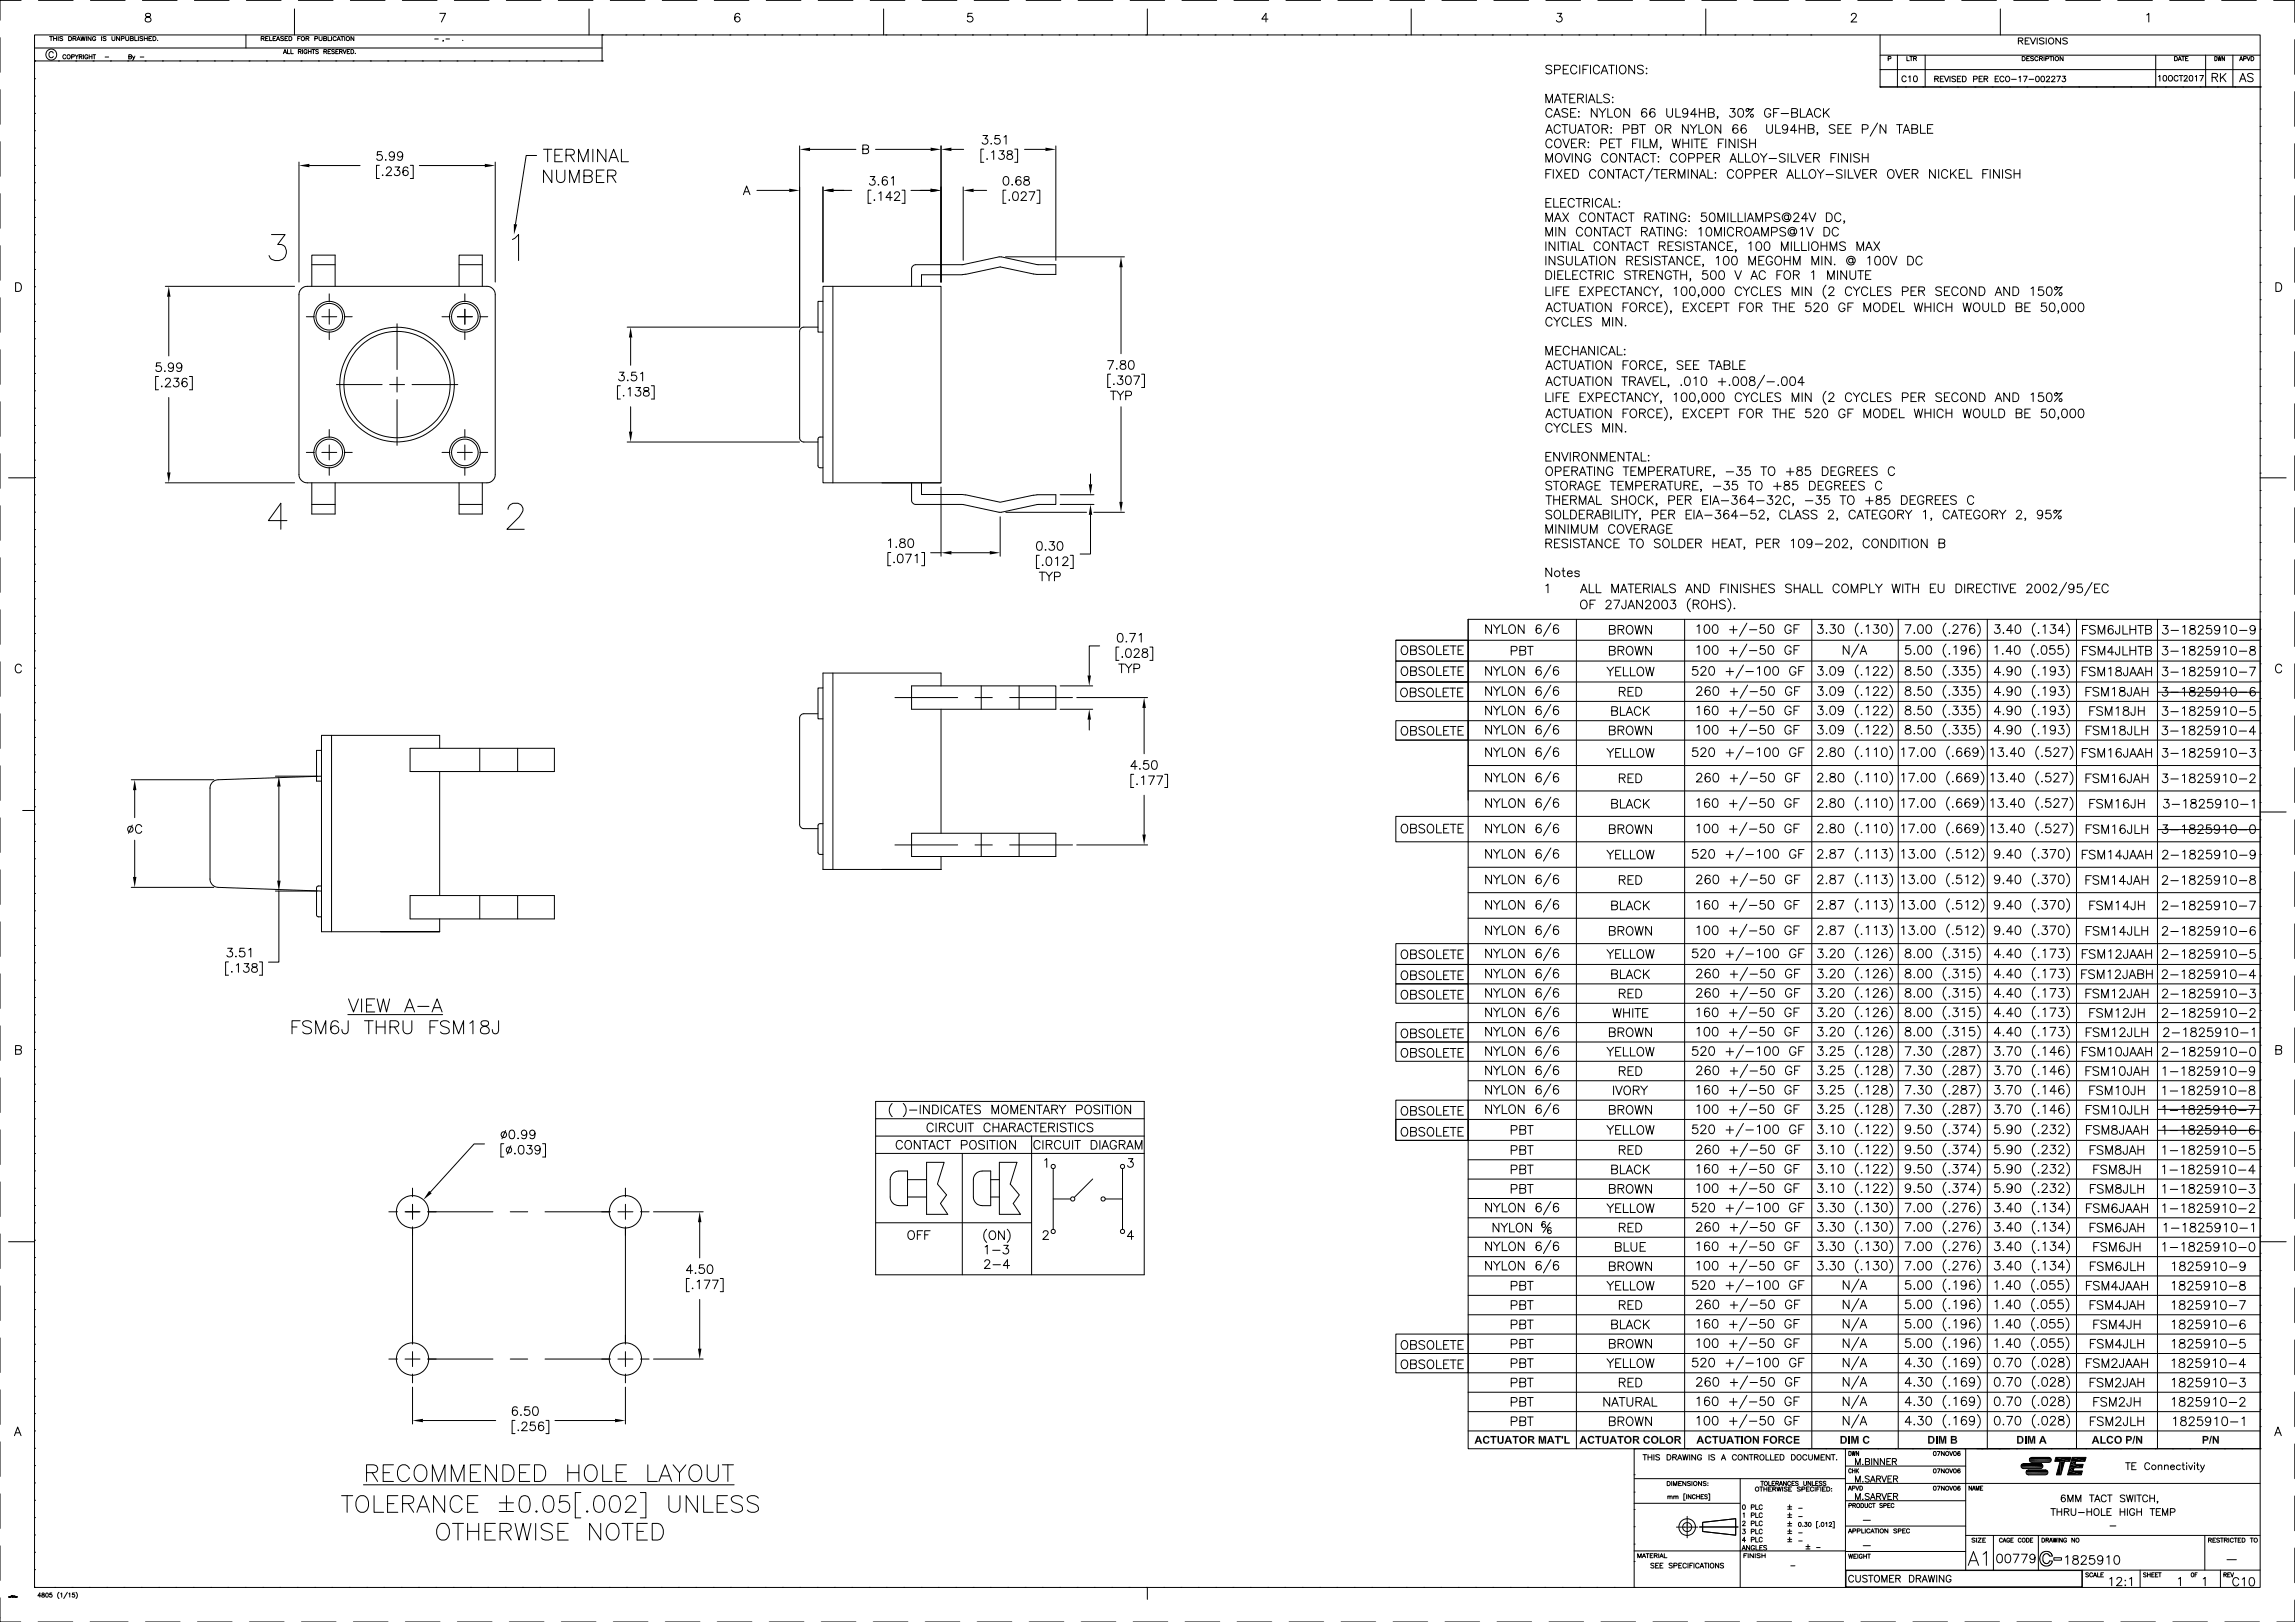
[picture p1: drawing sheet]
<svg xmlns="http://www.w3.org/2000/svg" width="841mm" height="594mm" viewBox="0 0 841 594" stroke-linecap="round" stroke-linejoin="round" font-family="sans-serif">
<g fill="none" stroke="#000" stroke-width=".37">
<path d="M0 13.8v12.7M7.7 .1h-7.7v7.3M12.7 12.8h815.6v568.6h-815.6zM12.7 17.6h207.9M14.1 .1h12.7M18.2 13.4h1.1M18.7 13.4v1.5M19.5 19.4a.8 .8 0 0 0-.9-.5 .8 .8 0 0 0-.7 .8v.6a.81 .81 0 0 0 .7 .8 .81 .81 0 0 0 .9-.5M19.6 14.1h1.1M19.6 13.4v1.5M20.7 13.4v1.5M21.3 13.4v1.5"/>
<path d="M23 13.6l-.4-.2-.7 .2 .1 .3 .9 .4-.1 .5-.9-.1M25.1 13.4h.6a.76 .76 0 0 1 .6 .7 .76 .76 0 0 1-.6 .8h-.6zM26.8 14.1l.9-.1 .2-.4-1.1-.2v1.5M27.3 14.1l.6 .8M28.2 14.9l.6-1.5 .6 1.5M28.4 14.4h.8M29.6 13.4l.4 1.5 .4-1.5 .4 1.5 .4-1.5M31.7 13.4v1.5M33.1 .1h12.7M33.4 13.4v1.5l-1.1-1.5v1.5M35.1 13.7a.6 .6 0 0 0-.7-.3 .6 .6 0 0 0-.5 .5v.4a.57 .57 0 0 0 .6 .6 .57 .57 0 0 0 .6-.6h-.4M37.2 13.4v1.5"/>
<path d="M38.9 13.6l-.4-.2-.7 .2v.3l1 .4-.1 .5-.9-.1M41 13.4v1l.5 .5 .5-.2 .1-1.3M43.8 13.4v1.5l-1.1-1.5v1.5M44.5 14.1h.9v-.7h-.9v1.5M46.1 13.4v1l.4 .5 .6-.2 .1-1.3M47.8 14.1l.9-.1 .2-.4-1.1-.2v1.5l1-.2 .1-.3-.4-.3M49.4 13.4v1.5h.9M50.7 13.4v1.5M52.2 .1h12.7M52.3 13.6l-.4-.2-.6 .2v.3l.9 .3v.6l-.9-.1M52.9 14.1h1.1M52.9 13.4v1.5"/>
<path d="M53.5 5.1a.63 .63 0 0 0 .3 1 1.14 1.14 0 0 1 1.3 .4 1.14 1.14 0 0 1-.1 1.4l-1 .2-.7-.3a1.17 1.17 0 0 1 .2-1.3 1.17 1.17 0 0 1 1.2-.4 .66 .66 0 0 0 .3-1zM54 13.4v1.5M54.6 14.1h.6M55.6 13.4h-1v1.5h1M56 13.4h.6a.76 .76 0 0 1 .6 .7 .76 .76 0 0 1-.6 .8h-.6zM57.7 14.7h.1M71.2 .1h12.7M90.1 12.8v4.8M90.3 .1h12.7M95.7 14.1l.9-.1 .2-.4-1.1-.2v1.5M96.3 14.1l.5 .8M97.3 14.1h.7"/>
<path d="M98.3 13.4h-1v1.5h1M98.8 13.4v1.5h.9M100.1 14.1h.6M101.1 13.4h-1v1.5h1M101.3 14.9l.6-1.5 .6 1.5M101.5 14.4h.8M103.8 19.7l.6-1.6 .6 1.6M103.9 13.6l-.4-.2-.7 .2 .1 .3 .9 .3v.6l-1-.1M104.1 19.1h.7M104.4 14.1h.6M105.4 18.1v1.6h.9M105.4 13.4h-1v1.5h1"/>
<path d="M105.9 13.4h.5a.78 .78 0 0 1 .6 .7 .78 .78 0 0 1-.6 .8h-.5zM106.6 18.1v1.6h.9M107.9 3.3v9.5M109.1 14.1h.6M109.3 18.9l.9-.1 .1-.5-1-.2v1.6M109.3 .1h12.7M109.9 18.9l.5 .8M110.1 13.4h-1v1.5M110.9 18.1v1.6M112.1 14.1l.9-.1 .2-.4-1.1-.2v1.5M112.5 18.5a.62 .62 0 0 0-.9-.3 .62 .62 0 0 0-.2 .9 .55 .55 0 0 0 .5 .6 .55 .55 0 0 0 .6-.6h-.4M112.6 14.1l.6 .8"/>
<path d="M113 18.1v1.6M113 18.9h1M114 18.1v1.6M114.3 18.1h1.1M114.9 18.1v1.6M115.4 14.1h.8l.2-.5-1-.2v1.5M116.7 18.3l-.4-.2-.6 .2 1 .9-.4 .5-.6-.3M116.9 13.4v1l.5 .5 .5-.2 .1-1.3M118.6 14.1l.9-.1v-.6h-.9v1.5l.9-.1 .2-.4-.4-.3M118.7 18.9l.8-.1 .2-.4-1-.3v1.6M119.2 18.9l.5 .8M120.2 13.4v1.5h.9"/>
<path d="M120.2 18.9h.6M121.2 18.1h-1v1.6h1M121.5 13.4v1.5M122.6 18.3l-.4-.2-.7 .2 .2 .4 .9 .5-.4 .5-.7-.3M123.1 18.9h.5M123.2 13.7a.6 .6 0 0 0-.7-.3 .6 .6 0 0 0-.5 .5v.4a.6 .6 0 0 0 .5 .6 .6 .6 0 0 0 .7-.4M123.5 14.9l.6-1.5 .6 1.5M123.7 14.4h.8M124 18.1h-.9v1.6h.9M124.4 18.9l.9-.1 .1-.4-1-.3v1.6M124.9 13.4h1M124.9 18.9l.5 .8"/>
<path d="M125.4 13.4v1.5M125.7 18.1l.6 1.6 .6-1.6M126.3 13.4v1.5M127.3 18.9h.5M128.2 18.1h-.9v1.6h.9M128.4 .1h12.7M128.6 18.1h.5a.81 .81 0 0 1 .5 .8 .81 .81 0 0 1-.5 .8h-.5zM129.7 13.4v1.5l-1.1-1.5v1.5M130.2 19.5h.1M147.4 .1h12.7M159.3 14.3h1.3M161.2 4.9h2.1l-1.5 3.2"/>
<path d="M162.5 14.8l-.2 .4M163.4 14.3h1.3M166.5 .1h12.7M169.6 14.7h.1M185.5 .1h12.7M204.6 .1h12.7M215.9 3.3v9.5M220.6 12.8h.1M220.6 12.8v9.5h-207.9M223.6 .1h12.7M229.4 12.8h.1M235.7 12.8h.1"/>
<path d="M242.1 12.8h.1M242.7 .1h12.7M248.4 12.8h.1M254.8 12.8h.1M261.1 12.8h.1M261.7 .1h12.7M267.5 12.8h.1M271.1 5.3a.89 .89 0 0 0-.9-.4 .89 .89 0 0 0-.8 .6 1.82 1.82 0 0 0 .8 2.6 .99 .99 0 0 0 1-1 .99 .99 0 0 0-.9-1 .99 .99 0 0 0-1.1 .9M273.8 12.8h.1M280.2 12.8h.1M280.8 .1h12.7M286.5 12.8h.1"/>
<path d="M292.9 12.8h.1M299.2 12.8h.1M299.8 .1h12.7M305.6 12.8h.1M311.9 12.8h.1M318.3 12.8h.1M318.9 .1h12.7M323.8 3.3v9.5M324.6 12.8h.1M331 12.8h.1M337.3 12.8h.1M337.9 .1h12.7"/>
<path d="M343.7 12.8h.1M350 12.8h.1M356.3 4.9h-1.5l-.2 1.3a1.13 1.13 0 0 1 1.7 0 1.13 1.13 0 0 1-.2 1.7 1.13 1.13 0 0 1-1.6-.4M356.4 12.8h.1M357 .1h12.7M362.7 12.8h.1M369.1 12.8h.1M375.4 12.8h.1M376 .1h12.7M381.8 12.8h.1M388.1 12.8h.1M394.5 12.8h.1"/>
<path d="M395.1 .1h12.7M400.8 12.8h.1M407.2 12.8h.1M413.5 12.8h.1M414.1 .1h12.7M419.9 12.8h.1M420.5 3.3v9.5M426.2 12.8h.1M432.6 12.8h.1M433.2 .1h12.7M438.9 12.8h.1M445.3 12.8h.1"/>
<path d="M451.6 12.8h.1M452.2 .1h12.7M458 12.8h.1M464.3 12.8h.1M464.7 7h-2.3l1.5-2.1v3.2M470.7 12.8h.1M471.3 .1h12.7M477 12.8h.1M483.4 12.8h.1M489.7 12.8h.1M490.3 .1h12.7M496.1 12.8h.1"/>
<path d="M502.4 12.8h.1M508.8 12.8h.1M509.4 .1h12.7M515.1 12.8h.1M517.1 3.3v9.5M521.5 12.8h.1M527.8 12.8h.1M528.4 .1h12.7M534.2 12.8h.1M540.5 12.8h.1M546.9 12.8h.1M547.5 .1h12.7"/>
<path d="M553.2 12.8h.1M559.6 12.8h.1M565.9 12.8h.1M566.5 .1h12.7M570.7 4.9h1.6l-.9 1.2a1.06 1.06 0 0 1 1 1.5 1.06 1.06 0 0 1-1.7 .3l-.3-.4M572.3 12.8h.1M578.6 12.8h.1M585 12.8h.1M585.6 .1h12.7M591.3 12.8h.1M597.7 12.8h.1M604 12.8h.1"/>
<path d="M604.6 .1h12.7M610.4 12.8h.1M616.7 12.8h.1M623.1 12.8h.1M623.7 .1h12.7M625.1 3.3v9.5M629.4 12.8h.1M635.8 12.8h.1M642.1 12.8h.1M642.7 .1h12.7M648.5 12.8h.1M654.8 12.8h.1"/>
<path d="M661.8 .1h12.7M663.6 12.8h.1M678.4 5.6l.7-.7h.6l.6 .6-.5 1-1.5 1.6h2.1M680.8 .1h12.7M689 12.8v19M699.9 .1h12.7M718.9 .1h12.7M733 3.3v9.5M738 .1h12.7M739.6 15l1.4-.2 .3-.5-.3-.3-1.4-.1v2.2M740.5 15l.8 1.1M742.1 15h1"/>
<path d="M743.7 13.9h-1.6v2.2h1.6M744.1 13.9l.9 2.2 1-2.2M746.6 13.9v2.2M749.1 14.2l-.6-.3-1.1 .3 .2 .5 1.2 .5 .3 .6-.6 .3-1.1-.3M749.9 13.9v2.2M755.1 13.9v2.2l-1.7-2.2v2.2M757 .1h12.7M757.6 14.2l-.6-.3-1.1 .3 .3 .5 .9 .3 .5 .5v.3l-.6 .3-1.1-.3M776.1 .1h12.7M786.7 5.5l.7-.6v3.2M795.1 .1h12.7M814.2 .1h12.7"/>
<path d="M833.2 .1h7.8v8.1M841 14.5v12.7M0 32.8v12.7M12.7 22.3h.1M12.7 28.8h.1M12.7 35.2h.1M21.4 22.3h.1M24.1 20.4a.57 .57 0 0 0-.6-.4 .57 .57 0 0 0-.5 .6v.4a.56 .56 0 0 0 .5 .6 .56 .56 0 0 0 .6-.4M26.2 20.8h.9l.1-.6-1-.2v1.6M27.5 20l.6 .8v.8M27.8 22.3h.1M28.7 20l-.6 .8"/>
<path d="M29 20.8l.9-.1v-.6l-.9-.1v1.6M29.5 20.8l.6 .8M30.6 20v1.6M32.2 20.4a.57 .57 0 0 0-.7-.4 .57 .57 0 0 0-.4 .6v.4a.55 .55 0 0 0 .5 .6 .55 .55 0 0 0 .6-.6h-.4M32.7 20v1.6M32.7 20.8h1M33.7 20v1.6M34 20h1.1M34.1 22.3h.1M34.5 20v1.6M38.5 20.9h1.3M40.5 22.3h.1"/>
<path d="M46.8 22.3h.1M47.2 20.8l.8-.1 .2-.4-1-.3v1.6l.9-.2 .1-.3-.4-.3M48.6 20.5l.4 1.1 .4-1.1M49 21.6l-.5 .5M51.4 20.9h1.3M53.2 22.3h.1M59.5 22.3h.1M65.9 22.3h.1M72.2 22.3h.1M78.6 22.3h.1M84.9 22.3h.1M91.3 22.3h.1"/>
<path d="M97.6 22.3h.1M104 22.3h.1M110.3 22.3h.1M116.7 22.3h.1M123 22.3h.1M129.4 22.3h.1M135.7 22.3h.1M142.1 22.3h.1M148.4 22.3h.1M154.8 22.3h.1M161.1 22.3h.1M167.5 22.3h.1"/>
<path d="M173.8 22.3h.1M180.2 22.3h.1M186.5 22.3h.1M192.9 22.3h.1M199.2 22.3h.1M205.6 22.3h.1M211.9 22.3h.1M220.6 22.3h.1M566.5 37.6v-3.1l1.2 3.1 1.2-3.1v3.1M568.6 24.4a1.19 1.19 0 0 0-1.1-.6 1.19 1.19 0 0 0-1 .9l.3 .4 1.5 .6 .3 .9a1.37 1.37 0 0 1-2.1 0M569.7 25.5h1.3a.83 .83 0 0 0 .8-.8 .83 .83 0 0 0-.8-.8h-1.3v3.2M569.7 37.6l1.2-3.1 1.2 3.1"/>
<path d="M570.1 36.6h1.5M572.4 34.5h2.1M572.9 25.4h1.1M573.5 34.5v3.1M574.8 23.9h-1.9v3.2h1.9M575.3 36h1.2M577.2 34.5h-1.9v3.1h1.9M577.6 39.8h-2v3.1h2M577.9 24.7a1.18 1.18 0 0 0-1.4-.8 1.18 1.18 0 0 0-.9 1.2v.7a1.18 1.18 0 0 0 .9 1.3 1.18 1.18 0 0 0 1.4-.8M578.1 36l1.9-.2 .3-.7-.3-.5-1.9-.1v3.1M578.9 23.9v3.2M579.2 36l1.1 1.6"/>
<path d="M580.1 25.4h1.2M581.3 34.5v3.1M582.1 23.9h-2v3.2M582.1 37.6l1.2-3.1 1.2 3.1M582.5 36.6h1.5M582.8 23.9v3.2M585.3 34.5v3.1h1.8M585.3 39.8v3.1l-2.2-3.1v3.1M586 39.8l1.2 1.5v1.6M586.1 24.7a1.15 1.15 0 0 0-1.3-.8 1.15 1.15 0 0 0-.9 1.2 1.37 1.37 0 0 0 .3 1.5 1.37 1.37 0 0 0 1.5 .3l.4-.6M586.7 27.1l1.3-3.2 1.2 3.2M587.2 26h1.5"/>
<path d="M588.4 39.8l-1.2 1.5M589.2 39.8v3.1h1.8M589.5 23.9h2.1M589.8 34.9a1.19 1.19 0 0 0-1.2-.5 1.19 1.19 0 0 0-.9 .8l.3 .5 1.5 .6 .3 .9a1.37 1.37 0 0 1-2.1 0M590.6 23.9v3.2M591 35.5v.3zM591 37.4v.2zM592.2 39.9a1.54 1.54 0 0 1 1.8 .7 1.54 1.54 0 0 1-.3 1.9 1.16 1.16 0 0 1-1.3 .4 1.16 1.16 0 0 1-.8-1.2l.1-1.2zM592.4 23.9v3.2M594 24a1.54 1.54 0 0 1 1.9 1.4 1.54 1.54 0 0 1-1.6 1.7 1.89 1.89 0 0 1-.3-3.1zM597.2 39.8v3.1l-2.1-3.1v3.1M599 23.9v3.2l-2.1-3.2v3.2"/>
<path d="M602.2 24.4a1.19 1.19 0 0 0-1.2-.6 1.19 1.19 0 0 0-.9 .9l.3 .4 1.5 .6 .3 .9a1.38 1.38 0 0 1-2.1 0M603.4 24.9v.3zM603.4 26.8v.3zM610.8 39.8v2.2a1.07 1.07 0 0 0 1 .9 1.07 1.07 0 0 0 1.1-.9v-2.2M614.1 39.8v3.1h1.9M622.7 39.8v3.1M624.8 39.8v3.1M634.1 39.8h1.7l-1 1.1a1.07 1.07 0 0 1 .8 1.8 1.07 1.07 0 0 1-1.8-.4M637.2 39.9a1.08 1.08 0 0 1 1.6 .5 1.6 1.6 0 0 1-1.1 2.5 2.1 2.1 0 0 1-.5-3zM640.6 39.8l.3 .3a.64 .64 0 0 1-.8 .7l-.3-.6a.88 .88 0 0 1 1.6-.1l1.1-.3-2.7 3.1M651.9 39.8h-2v3.1M659.8 39.8v3.1h1.8"/>
<path d="M668.2 39.8v3.1M670.3 39.8l-2.1 2.1M689 31.8h.1M689 25.5h.1M689 31.8h139.3M689 20.2h139.3M689 25.5h139.3M691.9 21.5l.9-.1 .1-.6-1-.1v1.5M695.3 20.2v11.6M698.3 31.8h.1M698.5 28.3a.78 .78 0 0 0-.9-.5 .78 .78 0 0 0-.6 .8v.5a.79 .79 0 0 0 .6 .8 .79 .79 0 0 0 .9-.5M698.8 20.7v1.5h.9"/>
<path d="M699.4 28.2l.5-.4v2.1M699.9 20.7h1M700.4 20.7v1.5M701.3 21.4l.9-.1v-.5l-.9-.1v1.5M701.5 27.9a1.05 1.05 0 0 1 1.3 .8 1.05 1.05 0 0 1-.8 1.2h-.2a1.37 1.37 0 0 1-.3-2zM701.8 21.4l.5 .8M704.6 31.8h.1M705.5 20.2v11.6M709 28.9l1.1-.1 .2-.7-1.3-.2v2M709.7 28.9l.7 1M711 31.8h.1M711 28.9h.8"/>
<path d="M712.3 27.9h-1.3v2h1.3M712.6 27.9l.8 2 .7-2M714.6 27.9v2M716.6 28.2l-.4-.3-.9 .3 .2 .5 1 .4v.8h-.7l-.5-.3M717.3 28.9h.8M717.3 31.8h.1M718.6 27.9h-1.3v2h1.3M719.2 27.9h.6a1.08 1.08 0 0 1 .7 1 1.08 1.08 0 0 1-.7 1h-.6zM723.2 29l1.2-.1 .1-.8-1.3-.2v2M723.7 31.8h.1M725.3 28.9h.7M726.5 27.9h-1.2v2h1.2"/>
<path d="M727.1 28.9l1.2-.1v-.7l-1.2-.2v2M727.8 28.9l.6 1M730 31.8h.1M731.1 28.9h.8M732.4 27.9h-1.3v2h1.3M734.4 28.4a.77 .77 0 0 0-.9-.5 .77 .77 0 0 0-.6 .8v.5a.76 .76 0 0 0 .6 .7 .76 .76 0 0 0 .9-.5M735.1 28.2l.2-.2a.96 .96 0 0 1 1.2 .9 .96 .96 0 0 1-1.2 1l-.4-.7zM736.4 31.8h.1M737.2 29.1h1.7M739.9 28.3l.4-.4v2M741 20.7h.6a.79 .79 0 0 1 .6 .8 .79 .79 0 0 1-.6 .7h-.6zM741.5 27.9h1.4l-1 2"/>
<path d="M742.7 21.4h.6M742.7 31.8h.1M743.5 29.1h1.8M743.7 20.7h-1v1.5h1M745.2 20.9l-.9-.1-.1 .4 .8 .4 .2 .4-.4 .2-.7-.2M746.3 28l.3-.1a1.05 1.05 0 0 1 .7 1 1.05 1.05 0 0 1-.7 1 1.3 1.3 0 0 1-.3-1.9zM746.8 21.1a.62 .62 0 0 0-.6-.4 .62 .62 0 0 0-.5 .6 .68 .68 0 0 0 .2 .8 .68 .68 0 0 0 .9-.1v-.1M747.4 21.4h.7l.4-.4-.2-.2-.9-.1v1.5M748 21.4l.5 .8M748.2 28a1 1 0 0 1 1.2 .7 1 1 0 0 1-.7 1.2l-.7-.3-.1-.8zM749.1 20.7v1.5M749.1 31.8h.1"/>
<path d="M749.7 21.5l.9-.1 .1-.6-1-.1v1.5M749.9 28.4l.2-.4 .6-.1 .4 .6-1.3 1.4h1.4M751.1 20.7h1.1M751.6 20.7v1.5M751.8 28.4l.3-.4 .5-.1 .4 .6-1.2 1.4h1.3M752.6 20.7v1.5M753.7 27.9h1.4l-1 2M755.4 31.8h.1M755.8 27.9h1.1l-.6 .8a.67 .67 0 0 1 .5 1.1 .67 .67 0 0 1-1.2-.2M756 20.7v1.5l-1.1-1.5v1.5M761.8 31.8h.1M768.1 31.8h.1"/>
<path d="M774.5 31.8h.1M780.8 31.8h.1M787.2 31.8h.1M790 20.2v11.6M791 28l.5-.3v2M792.9 27.7a1 1 0 0 1 1.3 .8 1 1 0 0 1-.8 1.2h-.2a1.28 1.28 0 0 1-.3-2zM793.5 31.8h.1M794.8 28l.2-.3a.96 .96 0 0 1 1.2 1 .96 .96 0 0 1-1.2 .9l-.4-.7zM796.9 20.7h.5a.81 .81 0 0 1 .5 .8 .81 .81 0 0 1-.5 .7h-.5zM798.2 28.2a.74 .74 0 0 0-.9-.5 .74 .74 0 0 0-.6 .7v.5a.74 .74 0 0 0 .6 .8 .74 .74 0 0 0 .9-.5M798.2 22.2l.6-1.5 .6 1.5M798.4 21.7h.8"/>
<path d="M798.6 27.7h1.3M799.3 27.7v2M799.5 20.7h1M799.9 31.8h.1M800 20.7v1.5M800.4 28.2l.4-.5h.6l.1 .3-.2 .7-1 1h1.4M800.9 21.4h.6M801.9 20.7h-1v1.5h1M802.5 27.7h.3a1.06 1.06 0 0 1 .8 1 1.06 1.06 0 0 1-.8 1l-.3-.1-.3-.8zM804.5 28l.4-.3v2M806.1 27.7h1.4l-1 2M806.2 31.8h.1"/>
<path d="M808.3 20.2v11.6M810.6 28.3l1.8-.1 .3-.4-.2-.6-.5-.3h-1.4v3M811.6 20.7a.77 .77 0 0 1 .9 .8 .77 .77 0 0 1-.9 .7zM811.7 28.3l1 1.6M812.6 31.8h.1M812.8 20.7l.3 1.5 .3-1.5 .2 1.5 .4-1.5M813.7 26.9v3M814.4 28.2l1.3 1.7M815.2 20.7v1.5l-.9-1.5v1.5M815.7 26.9l-2 2M818.3 20.2v11.6M818.9 31.8h.1"/>
<path d="M820.7 22.2l.6-1.5 .5 1.5M820.7 29.9l1.2-3 1.1 3M820.9 21.7h.7M821.1 28.9h1.5M822.2 21.5l.8-.1v-.6l-.8-.1v1.5M823.4 20.7l.6 1.5 .6-1.5M824.9 20.7h.5a.81 .81 0 0 1 .6 .8 .81 .81 0 0 1-.6 .7h-.5zM825.7 27.3a1.15 1.15 0 0 0-2.1 .3l.6 .6 1.2 .4 .3 .9a1.36 1.36 0 0 1-2.1 0M828.3 39.9h.1M828.3 31.8h.1M841 33.6v12.7M0 51.9v12.7"/>
<path d="M12.7 41.5h.1M12.7 47.9h.1M12.7 54.2h.1M109.6 59.4v43.9M139.9 55.6h-1.6l-.1 1.3a1.12 1.12 0 0 1 1.7 0 1.12 1.12 0 0 1-.2 1.7 1.12 1.12 0 0 1-1.7-.5M141.4 58.4v.3zM144.6 56.6a1 1 0 0 1-1.4 .9 1 1 0 0 1-.4-1.5 1 1 0 0 1 1.6 0 1.67 1.67 0 0 1-1.1 2.7l-.6-.4M147.6 56.6a.97 .97 0 0 1-1.3 .9 .97 .97 0 0 1-.5-1.5 .97 .97 0 0 1 1.6 0 1.67 1.67 0 0 1-1.1 2.7l-.5-.4M181.5 59.4v43.9M196.6 57h-3.8l-3.9 25.1M199.2 54.7h3M200.7 54.7v4.5"/>
<path d="M203.3 56.8h1.8M206.1 54.7h-2.8v4.5h2.8M207.4 56.8l2.7-.2a1.06 1.06 0 0 0 0-1.7l-2.7-.2v4.5M209 56.8l1.5 2.4M212 59.2v-4.5l1.7 4.5 1.8-4.5v4.5M217.3 54.7v4.5M222 54.7v4.5l-3-4.5v4.5M223.1 59.2l1.8-4.5 1.7 4.5M223.8 57.7h2.1M227.7 54.7v4.5h2.6M293 53.4v66.4M296.8 54.7h16.8"/>
<path d="M316.2 54.6l1.8-.1 .3-.5-.2-.6-.6-.3h-1.3v3.2h1.3a.85 .85 0 0 0 .8-.6 .85 .85 0 0 0-.3-1l-.5-.1M320.8 54.7h20.2M344.8 53.4v49.9M348.7 54.7h4.4M360.2 49.6h1.7l-.9 1.2a1.06 1.06 0 0 1 .8 1.7 1.06 1.06 0 0 1-1.9-.3M360.5 54.6h-1v4.8h1M361.6 58.2h.3zM363.1 52.6h.3zM363.4 55.8l.8-.6v3.2M366.3 49.6h-1.6l-.1 1.4a1.13 1.13 0 0 1 1.7-.1 1.13 1.13 0 0 1-.2 1.7 1.13 1.13 0 0 1-1.7-.4M366.3 55.2h1.6l-.9 1.2a1.05 1.05 0 0 1 1 1.5 1.05 1.05 0 0 1-1.7 .3l-.3-.4M367.9 50.2l.8-.6v3.2"/>
<path d="M369.3 55.4a.68 .68 0 0 0 .3 1 1.17 1.17 0 0 1 1.2 .4 1.17 1.17 0 0 1 .1 1.3l-.6 .3a1.03 1.03 0 0 1-1.3-.6 1.62 1.62 0 0 1 1.8-1.5l.1-.6a1.14 1.14 0 0 0-1.6-.3zM371.9 54.6h1v4.8h-1M375.5 54.7h7.6M386.9 53.4v42M566.5 48.8l1.2-3.2 1.2 3.2M566.5 59.4v-3.2l1.2 3.2 1.2-3.2v3.2M567 47.8h1.5M568.7 40.5a1.15 1.15 0 0 0-1.3-.7 1.15 1.15 0 0 0-.9 1.1 1.39 1.39 0 0 0 .3 1.6 1.39 1.39 0 0 0 1.5 .3l.4-.6M568.7 51.7a1.08 1.08 0 0 0-1.6-.6 1.68 1.68 0 0 0-.6 1.8 1.68 1.68 0 0 0 1.5 1.2l.7-.7M569.4 42.9l1.2-3.1 1.2 3.1M569.8 41.9h1.5M570.3 51.1a1.51 1.51 0 0 1 1.8 .7 1.51 1.51 0 0 1-.3 1.8 1.3 1.3 0 0 1-1.7 .2 1.3 1.3 0 0 1-.4-1.6z"/>
<path d="M570.3 56.7a1.3 1.3 0 0 1 1.7-.2 1.3 1.3 0 0 1 .4 1.7 1.21 1.21 0 0 1-1.2 1.2 1.21 1.21 0 0 1-1.2-1.2zM571.8 46.4a1.18 1.18 0 0 0-1.3-.8 1.18 1.18 0 0 0-1 1.3 1.29 1.29 0 0 0 .6 1.7 1.29 1.29 0 0 0 1.7-.5M572.4 45.6h2.1M572.7 50.9l1.2 3.2 1.2-3.2M573 56.2l1.2 3.2 1.2-3.2M573.5 45.6v3.2M574.5 40.2a1.19 1.19 0 0 0-1.1-.5 1.19 1.19 0 0 0-1 .8l.3 .4 1.7 .8 .1 .8a1.37 1.37 0 0 1-2.1 0M575.3 45.6v2.3a1.07 1.07 0 0 0 1 .9 1.07 1.07 0 0 0 1.1-.9v-2.3M575.6 41.3h1.2M575.9 52.5h1.2M576.2 56.2v3.2M577.9 50.9h-2v3.2h2"/>
<path d="M578.1 48.8l1.2-3.2 1.3 3.2M578.4 40.9h.3zM578.4 42.8h.3zM578.6 47.8h1.5M578.7 52.5l1.9-.2 .3-.5-.2-.6-.6-.3h-1.4v3.2M579.5 56.2v3.2l-2.1-3.2v3.2M579.8 52.5l1.1 1.6M580.9 45.6h2.1M581.9 53.9h.3zM581.9 45.6v3.2M582.1 52v.3zM582.8 57a1.18 1.18 0 0 0-1.3-.8 1.18 1.18 0 0 0-.9 1.3 1.29 1.29 0 0 0 .5 1.7 1.29 1.29 0 0 0 1.7-.6v-.4h-.7"/>
<path d="M584.2 45.8a1.5 1.5 0 0 1 1.8 .7 1.5 1.5 0 0 1-.3 1.9 1.3 1.3 0 0 1-1.7 .1 1.3 1.3 0 0 1-.4-1.6zM586.6 52.6h1.4a.83 .83 0 0 0 .7-.6 .83 .83 0 0 0-.3-.9l-1.8-.2v3.2M587.1 47.2l1.8-.2 .3-.8-.8-.6h-1.3v3.2M588.1 47.2l1.1 1.6M589.2 57a1.18 1.18 0 0 0-1.3-.8 1.18 1.18 0 0 0-1 1.3 1.29 1.29 0 0 0 .6 1.7 1.29 1.29 0 0 0 1.7-.6M589.8 52.5h1.2M590.4 46.7v.3zM590.4 48.5v.3zM590.4 56.7a1.3 1.3 0 0 1 1.7-.2 1.3 1.3 0 0 1 .4 1.7 1.21 1.21 0 0 1-1.2 1.2 1.21 1.21 0 0 1-1.2-1.2zM591.7 50.9h-1.9v3.2h1.9M592.2 50.9h2.1M593.3 50.9v3.2"/>
<path d="M594.9 47.3l1.8-.1 .3-.5-.1-.8-.6-.3h-1.4v3.2M595.7 56.2v3.2l-2.1-3.2v3.2M596.4 56.2h2.2M597.5 56.2v3.2M598.1 47.2l1.8-.2 .3-.5-.1-.6-.7-.3h-1.3v3.2h1.3l.7-.3v-1l-.7-.3M598.3 52.5h1.1M598.8 59.4l1.3-3.2 1.2 3.2M599.3 58.3h1.5M600.2 50.9h-1.9v3.2M600.8 45.6h2.2M601 50.9v3.2M601.9 45.6v3.2"/>
<path d="M602.2 50.9v3.2h1.8M603.4 40.2a.94 .94 0 0 0-1.4-.3 1.83 1.83 0 0 0 .6 3 .99 .99 0 0 0 .9-1 .99 .99 0 0 0-.9-.9 .99 .99 0 0 0-1 .9M604.1 57a1.15 1.15 0 0 0-1.3-.8 1.15 1.15 0 0 0-.9 1.3 1.3 1.3 0 0 0 .4 1.6 1.3 1.3 0 0 0 1.7-.2l.1-.3M604.7 54.1v-3.2l1.3 3.2 1.2-3.2v3.2M604.7 56.2h2.2M605.8 56.2v3.2M606.4 40.2a.97 .97 0 0 0-1.3-.3 1.92 1.92 0 0 0 .4 3 .99 .99 0 0 0 1.1-.9 .99 .99 0 0 0-.9-1 .99 .99 0 0 0-1.1 .9M607 46.1a1.3 1.3 0 0 1 1.7-.2 1.3 1.3 0 0 1 .4 1.7 1.21 1.21 0 0 1-1.2 1.3 1.21 1.21 0 0 1-1.2-1.3zM607.6 59.2h.3zM607.8 57.3v.3zM608.7 53.9h-.3h.3l-.3 .8M610.2 47.2l1.8-.2 .3-.8-.7-.6h-1.4v3.2"/>
<path d="M611.3 47.2l1 1.6M612.8 50.9l.7 3.2 .8-3.2 .7 3.2 .8-3.2M614.4 57a1.18 1.18 0 0 0-1.3-.8 1.18 1.18 0 0 0-1 1.3 1.29 1.29 0 0 0 .6 1.7 1.29 1.29 0 0 0 1.7-.6M615.7 56.7a1.31 1.31 0 0 1 1.7-.2 1.31 1.31 0 0 1 .4 1.7 1.23 1.23 0 0 1-1.3 1.2 1.23 1.23 0 0 1-1.2-1.2zM616.7 52.5h2.1M616.7 50.9v3.2M618.5 40.8a.98 .98 0 0 1-1.4 .8 .98 .98 0 0 1-.3-1.5 .98 .98 0 0 1 1.6 .1 2.24 2.24 0 0 1-.8 2.7l-.8-.1-.1-.3M618.7 45.6v3.2l-2.2-3.2v3.2M618.8 57.9h1.4a.83 .83 0 0 0 .8-.8 .83 .83 0 0 0-.8-.9h-1.4v3.2M618.8 50.9v3.2M619.4 45.6l1.2 1.6v1.6M620 50.9v3.2"/>
<path d="M620.8 50.9h2.1M621.8 41.9h-2.3l1.6-2.1v3.1M621.8 45.6l-1.2 1.6M621.8 50.9v3.2M622 57.9h1.4a.83 .83 0 0 0 .8-.8 .83 .83 0 0 0-.8-.9h-1.4v3.2M622.6 45.6v3.2h1.8M622.7 41.3h2.1M623.7 52.5h1.1M625.2 57.8h1.2M625.3 46.1a1.3 1.3 0 0 1 1.7-.2 1.3 1.3 0 0 1 .4 1.7 1.21 1.21 0 0 1-1.2 1.3 1.21 1.21 0 0 1-1.2-1.3zM625.6 50.9h-1.9v3.2h1.9M626.1 41.3l1.8-.2 .3-.4-.3-.8-1.8-.1v3.1h1.3a.85 .85 0 0 0 .8-.6 .85 .85 0 0 0-.3-.9l-.5-.1"/>
<path d="M627.1 56.2h-1.9v3.2h1.9M628 57.8l1.8-.2 .3-.5-.1-.6-.6-.3h-1.4v3.2M629.1 57.8l1 1.6M629.5 42.8h-.3h.3l-.3 .7M629.7 52.5h1.2M630.6 45.6v3.2l-2.1-3.2v3.2M631.7 50.9h-2v3.2M632.4 50.9v3.2M633.9 59.4l1.2-3.2 1.3 3.2M634.4 58.3h1.5M635.8 50.9v3.2l-2.2-3.2v3.2M636.8 46.1a.93 .93 0 0 0-.9-.5 .93 .93 0 0 0-.8 .6 1.9 1.9 0 0 0 .8 2.6 .99 .99 0 0 0 1.1-.9 .99 .99 0 0 0-.9-1.1 .99 .99 0 0 0-1.1 1"/>
<path d="M636.9 50.9v3.2M637.1 56.2v3.2h1.8M639.7 56.2v3.2h1.8M639.8 46.1a.9 .9 0 0 0-.8-.5 .9 .9 0 0 0-.8 .6 1.83 1.83 0 0 0 .7 2.6 .99 .99 0 0 0 1.1-.9 .99 .99 0 0 0-.9-1.1 .99 .99 0 0 0-1.1 1M640.1 51.4a1.19 1.19 0 0 0-1.1-.5 1.19 1.19 0 0 0-1 .8l.3 .5 1.5 .6a.72 .72 0 0 1 0 1.1 1.42 1.42 0 0 1-1.8-.3M641.2 52.5h2.1M641.2 50.9v3.2M642.7 56.4a1.51 1.51 0 0 1 1.8 .6 1.51 1.51 0 0 1-.3 1.9 1.3 1.3 0 0 1-1.7 .2 1.3 1.3 0 0 1-.4-1.6zM643.3 50.9v3.2M645.1 56.2l1.2 1.6v1.6M647.4 45.6v2.3a1.07 1.07 0 0 0 1.1 .9 1.07 1.07 0 0 0 1-.9v-2.3M647.5 56.2l-1.2 1.6"/>
<path d="M648.3 58.1h2.7M648.9 40.5a1.15 1.15 0 0 0-1.3-.7 1.15 1.15 0 0 0-1 1.1 1.39 1.39 0 0 0 .3 1.6 1.39 1.39 0 0 0 1.6 .3l.4-1.1h-.8M649.9 41.3h1.3M650.7 45.6v3.2h1.8M652.7 41.6h2.7M654.2 56.7a1.19 1.19 0 0 0-1.2-.5 1.19 1.19 0 0 0-.9 .8l.3 .5 1.5 .6a.73 .73 0 0 1 0 1.1 1.42 1.42 0 0 1-1.8-.3M655.1 46.7a1 1 0 0 1-1.3 .9 1 1 0 0 1-.5-1.5 1 1 0 0 1 1.6 0 1.67 1.67 0 0 1-1 2.7l-.6-.4M655.2 56.2v3.2M656.5 56.2v3.2h1.8M656.6 41.3l1.8-.2 .3-.4-.1-.6-.6-.3h-1.4v3.1h1.4a.83 .83 0 0 0 .7-.8 .83 .83 0 0 0-.7-.8M658.4 47.8h-2.2l1.5-2.2v3.2M658.6 56.2l1.2 3.2 1.2-3.2"/>
<path d="M659.3 45.6v3.2M659.3 47.2h2.2M661.5 45.6v3.2M661.8 57.8h1.1M661.9 42.9l1.2-3.1 1.2 3.1M662.4 41.9h1.5M662.6 47.2l1.9-.2 .3-.5-.2-.6-.6-.3h-1.4v3.2h1.4l.6-.3v-1l-.6-.3M663.7 56.2h-1.9v3.2h1.9M664.6 57.8l1.9-.2 .3-.8-.8-.6h-1.4v3.2M665.7 57.8l1.1 1.6M666.1 48.7h-.3h.3l-.3 .7M667.2 40.5a1.15 1.15 0 0 0-1.3-.7 1.15 1.15 0 0 0-1 1.1 1.39 1.39 0 0 0 .3 1.6 1.39 1.39 0 0 0 1.6 .3l.4-.6"/>
<path d="M669 41.1l1.3 1.8M671 57.8h1.2M672.5 46.1a1.19 1.19 0 0 0-1.2-.5 1.19 1.19 0 0 0-1 .8l.4 .5 1.5 .6a.73 .73 0 0 1 0 1.2 1.42 1.42 0 0 1-1.9-.3M672.9 56.2h-1.9v3.2M673.5 47.2h1.3M673.7 56.2v3.2M675.5 45.6h-2v3.2h2M676.4 47.2h1.2M677 56.2v3.2l-2.1-3.2v3.2M678.2 56.2v3.2M678.4 45.6h-2v3.2h2M681.4 56.7a1.19 1.19 0 0 0-1.2-.5 1.19 1.19 0 0 0-.9 .8l.3 .5 1.5 .6a.72 .72 0 0 1 0 1.1 1.42 1.42 0 0 1-1.8-.3"/>
<path d="M682.5 47.3l1.8-.1 .3-.5-.2-.8-.6-.3h-1.3v3.2M682.5 57.8h2.1M682.5 56.2v3.2M684.6 56.2v3.2M688 45.1l-2.7 4.8M691.1 45.6v3.2l-2.1-3.2v3.2M695 45.6h2.1M696.1 45.6v3.2M697.4 48.8l1.2-3.2 1.3 3.2M697.9 47.8h1.5M700.6 47.2l1.8-.2 .3-.5-.3-.7-1.8-.2v3.2h1.4l.7-.6a.84 .84 0 0 0-.7-1M703.8 45.6v3.2h1.8"/>
<path d="M706.3 47.2h1.3M708.3 45.6h-2v3.2h2M828.3 59h.1M828.3 52.6h.1M828.3 46.3h.1M841 52.6v12.7M0 70.9v12.7M12.7 60.6h.1M12.7 66.9h.1M12.7 73.3h.1M12.7 79.6h.1M113.4 60.6h18.6"/>
<path d="M139 60.5h-1v4.9h1M140.3 64v.3zM141.6 61.9l.3-.6 .9-.2 .5 .4 .1 .6-2 2.2h2.2M144.8 61.1h1.6l-.9 1.3a1.07 1.07 0 0 1 1 1.4 1.07 1.07 0 0 1-1.7 .4l-.3-.5M149.5 61.6a.95 .95 0 0 0-1.4-.3 2.62 2.62 0 0 0 0 2.9 .98 .98 0 0 0 1.4-.4 .98 .98 0 0 0-.6-1.4 .98 .98 0 0 0-1.2 .9M150.4 60.5h1v4.9h-1M153.7 60.6h24M202.2 62.3v4.6l-3-4.6v4.6M204 62.3v3.2a1.54 1.54 0 0 0 1.5 1.4 1.54 1.54 0 0 0 1.5-1.4v-3.2M208.7 66.9v-4.6l1.8 4.6 1.7-4.6v4.6M214 64.4h1.9a1.16 1.16 0 0 0 1.1-1.3l-.4-.6-.7-.2h-1.9v4.6h1.9a1.21 1.21 0 0 0 1.2-1.2 1.21 1.21 0 0 0-1.2-1.3M218.6 64.4h1.7"/>
<path d="M221.4 62.3h-2.8v4.6h2.8M222.7 64.4l2.6-.2a1.06 1.06 0 0 0 0-1.7l-2.6-.2v4.6M224.2 64.4l1.5 2.5M272.4 71.3l1.2-3.2 1.2 3.2M272.8 70.2h1.6M277.4 69.7h11.8M301.6 68.5v34.8M305.4 69.7h6.7M318.9 64.7h1.7l-.9 1.2a1.06 1.06 0 0 1 .8 1.7 1.06 1.06 0 0 1-1.9-.4M319.2 69.7h-1.1v4.8h1.1M320.3 73.3h.3zM321.8 67.7h.3z"/>
<path d="M322.1 70.8l.7-.6v3.2M325.1 65.1a.93 .93 0 0 0-.9-.5 .93 .93 0 0 0-.8 .6 1.91 1.91 0 0 0 .8 2.6 .99 .99 0 0 0 1.1-.9 .99 .99 0 0 0-.9-1 .99 .99 0 0 0-1.1 .9M326.6 65.2l.8-.5v3.1M326.9 72.4h-2.2l1.5-2.2v3.2M327.8 71l.6-.8 1.1 .3a.93 .93 0 0 1-.3 1.4l-1.5 1.5h2.1M330.5 69.7h1.1v4.8h-1.1M333.8 69.7h7.2M353 68.5v26.8M356.8 69.7h4.8M368 64.8a1.03 1.03 0 0 1 1.6 .4 2.13 2.13 0 0 1-.8 2.6h-.3a1.98 1.98 0 0 1-.5-3zM368.6 69.7h-1v4.8h1M369.7 73.3h.3z"/>
<path d="M370.8 67.7h.3zM371.5 70.4a1.03 1.03 0 0 1 1.5 .4l.2 .8a1.4 1.4 0 0 1-.9 1.8h-.3a1.98 1.98 0 0 1-.5-3zM374.1 65.1a.93 .93 0 0 0-.9-.5 .93 .93 0 0 0-.8 .6 1.91 1.91 0 0 0 .8 2.6 .99 .99 0 0 0 1.1-.9 .99 .99 0 0 0-1-1 .99 .99 0 0 0-1 .9M374.2 71l.3-.6a1.03 1.03 0 0 1 1.4 .1 1 1 0 0 1-.3 1.4l-1.5 1.5h2.1M375.5 64.8a.63 .63 0 0 0 .3 1.1 1.13 1.13 0 0 1 1.2 .4 1.13 1.13 0 0 1 0 1.4l-.5 .1a1.03 1.03 0 0 1-1.3-.6 1.2 1.2 0 0 1 1.4-1.3 .66 .66 0 0 0 .4-1.1zM377.1 70.2h2.1l-1.5 3.2M380 69.7h1v4.8h-1M566.5 63.6h1.2M566.5 74.2h1.2M568.5 62.1h-2v3.2M568.5 72.7h-2v3.2h2M569.2 62.1v3.2"/>
<path d="M569.4 72.7v3.2h1.8M570.3 62.1l2.1 3.2M571.9 74.2h1.3M572.4 62.1l-2.1 3.2M572.7 78l2.1 3.2M573.5 63.6h1.2M573.9 72.7h-2v3.2h2M574.8 78l-2.1 3.2M575.4 62.1h-1.9v3.2h1.9M576.3 62.1h1.1a1.7 1.7 0 0 1 1.1 1.6 1.7 1.7 0 0 1-1.1 1.6h-1.1zM576.9 73.5a1.15 1.15 0 0 0-1.3-.8 1.15 1.15 0 0 0-.9 1.2v.8a1.15 1.15 0 0 0 .9 1.2 1.15 1.15 0 0 0 1.3-.8M577.6 72.7h2.1"/>
<path d="M578.6 72.7v3.2M580.4 74.2l1.8-.1 .3-.5-.1-.6-.6-.3h-1.4v3.2M581.2 78.8a1.16 1.16 0 0 0-1.4-.8 1.16 1.16 0 0 0-.9 1.2v.8a1.15 1.15 0 0 0 .9 1.2 1.15 1.15 0 0 0 1.4-.8M581.4 74.2l1.1 1.7M582.4 78.5a1.17 1.17 0 0 1 1.3-.5 1.17 1.17 0 0 1 .8 1.2v.8a1.21 1.21 0 0 1-1.2 1.2 1.21 1.21 0 0 1-1.2-1.2zM583.6 72.7v3.2M584.8 62.9a1.18 1.18 0 0 0-1.4-.8 1.18 1.18 0 0 0-.9 1.2v.8a1.18 1.18 0 0 0 1 1.2 1.18 1.18 0 0 0 1.3-.8M586 62.6l.3-.3a1.52 1.52 0 0 1 1.8 .7 1.52 1.52 0 0 1-.3 1.9 1.19 1.19 0 0 1-1.3 .3 1.19 1.19 0 0 1-.8-1.1zM586.9 73.5a1.18 1.18 0 0 0-1.3-.8 1.18 1.18 0 0 0-1 1.2v.8a1.18 1.18 0 0 0 1 1.2 1.18 1.18 0 0 0 1.3-.8M587.5 75.9l1.2-3.2 1.2 3.2M587.7 78v3.2l-2.1-3.2v3.2M588 74.8h1.5"/>
<path d="M588.4 78h2.2M589.5 78v3.2M590.7 72.7v3.2h1.8M591.3 62.1v3.2l-2.1-3.2v3.2M592 62.1h2.2M593.1 62.1v3.2M593.4 73.8v.3zM593.4 75.6v.3zM594.5 65.3l1.2-3.2 1.2 3.2M594.9 64.2h1.5M596.1 78.8a1.18 1.18 0 0 0-1.3-.8 1.18 1.18 0 0 0-.9 1.2v.8a1.18 1.18 0 0 0 .9 1.2 1.18 1.18 0 0 0 1.3-.8M596.7 78h2.1"/>
<path d="M597.8 78v3.2M599.8 62.9a1.18 1.18 0 0 0-1.4-.8 1.18 1.18 0 0 0-.9 1.2v.8a1.18 1.18 0 0 0 1 1.2 1.18 1.18 0 0 0 1.3-.8M600.4 62.1h2.1M601.4 62.1v3.2M602.8 79.5l1.8-.2 .3-.4-.2-.6-.6-.3h-1.3v3.2M603.8 79.5l1.1 1.7M605.7 61.5l-2.7 4.8M606.1 62.1h2.1M607.2 62.1v3.2M608.2 78h2.2M609 63.6h1.2M609.3 78v3.2"/>
<path d="M611 62.1h-2v3.2h2M611.1 78v3.2M611.8 63.6l1.9-.1 .3-.5-.2-.6-.6-.3h-1.4v3.2M612.9 63.6l1.1 1.7M614.4 78v3.2l-2.1-3.2v3.2M615 65.3v-3.2l1.2 3.2 1.2-3.2v3.2M617.8 78.8a1.18 1.18 0 0 0-1.4-.8 1.18 1.18 0 0 0-.9 1.2v.8a1.15 1.15 0 0 0 1.1 1.2 1.15 1.15 0 0 0 1.2-1.2h-.8M618.7 62.1v3.2M619 79v.3zM622 62.1v3.2l-2.1-3.2v3.2M622.7 65.3l1.3-3.2 1.2 3.2M623.2 64.2h1.5"/>
<path d="M625.2 78h-1.5l-.2 1.3a1.13 1.13 0 0 1 1.7 0 1.13 1.13 0 0 1-.2 1.7 1.13 1.13 0 0 1-1.6-.4M625.9 62.1v3.2h1.8M626.8 78.2a1.01 1.01 0 0 1 1.6 .4 2.09 2.09 0 0 1-.8 2.6h-.3a1.98 1.98 0 0 1-.5-3zM628.5 63.3h.3zM628.5 65.2h.3zM633.2 78v3.2M634.4 78v3.2h1.8M635.3 62.9a1.18 1.18 0 0 0-1.3-.8 1.18 1.18 0 0 0-1 1.2v.8a1.18 1.18 0 0 0 1 1.2 1.18 1.18 0 0 0 1.3-.8M636.5 62.6a1.16 1.16 0 0 1 1.3-.4 1.16 1.16 0 0 1 .8 1.1v.8a1.21 1.21 0 0 1-1.2 1.2 1.21 1.21 0 0 1-1.2-1.2zM636.9 78v3.2h1.9M639.5 78v3.2M639.7 63.8h1.4a.85 .85 0 0 0 .7-.8 .85 .85 0 0 0-.7-.9h-1.4v3.2"/>
<path d="M642.8 63.8h1.4a.85 .85 0 0 0 .8-.8 .85 .85 0 0 0-.8-.9h-1.4v3.2M646 63.6h1.2M647.1 79.7h1.4a.85 .85 0 0 0 .7-.9 .85 .85 0 0 0-.7-.8h-1.4v3.2M648 62.1h-2v3.2h2M648.9 63.6l1.8-.1 .3-.5-.1-.6-.7-.3h-1.3v3.2M649.9 63.6l1.1 1.7M652.2 78.5a1.19 1.19 0 0 0-1.1-.6 1.19 1.19 0 0 0-1 .9l.3 .4 1.5 .6a.76 .76 0 0 1 0 1.2 1.57 1.57 0 0 1-1.8-.3M654.8 65.3l1.2-3.2 1.2 3.2M655.2 64.2h1.6M655.4 79.2a.83 .83 0 0 0-1.3-.2 .83 .83 0 0 0 0 1.2 .83 .83 0 0 0 1.3-.2M655.4 78.8l.1 1.6a1.26 1.26 0 0 0 .8-1.5 1.26 1.26 0 0 0-1.4-.9 1.61 1.61 0 0 0-1.7 2.1 1.61 1.61 0 0 0 2.7 .6M657.4 78.8l.6-.8 1 .3a1.06 1.06 0 0 1-.3 1.4l-1.5 1.5h2.1"/>
<path d="M658 62.1v3.2h1.8M660.5 62.1v3.2h1.9M662.9 78l1.3 3.2 1.2-3.2M663.3 62.6a1.17 1.17 0 0 1 1.3-.4 1.17 1.17 0 0 1 .8 1.1v.8a1.23 1.23 0 0 1-1.2 1.2 1.23 1.23 0 0 1-1.3-1.2zM666 62.1l1.2 1.5v1.7M668.4 62.1l-1.2 1.5M669.2 63.9h2.7M669.3 78h1a1.7 1.7 0 0 1 1.1 1.6 1.7 1.7 0 0 1-1.1 1.6h-1zM674.6 78.8a1.08 1.08 0 0 0-1.7-.6 1.58 1.58 0 0 0-.6 1.9 1.58 1.58 0 0 0 1.9 .9l.4-.6M675 62.6a1.19 1.19 0 0 0-1.1-.5 1.19 1.19 0 0 0-1 .8l.3 .4 1.6 .6 .2 1a1.46 1.46 0 0 1-2.1 0M676.1 62.1v3.2M677.3 62.1v3.2h1.9"/>
<path d="M679.5 62.1l1.1 3.2 1.3-3.2M682.6 63.6h1.2M684.6 62.1h-2v3.2h2M685.5 63.6l1.8-.1 .3-.5-.1-.6-.6-.3h-1.4v3.2M686.6 63.6l1 1.7M692.3 62.3a1.53 1.53 0 0 1 1.8 .6 1.53 1.53 0 0 1-.3 2 1.18 1.18 0 0 1-1.3 .4 1.18 1.18 0 0 1-.8-1.2v-.8zM694.7 62.1l1.2 3.2 1.2-3.2M697.9 63.6h1.2M699.9 62.1h-2v3.2h2M700.7 63.6l1.9-.1 .3-.5-.2-.6-.6-.3h-1.4v3.2M701.8 63.6l1.1 1.7M709.2 62.1v3.2l-2.1-3.2v3.2"/>
<path d="M710.4 62.1v3.2M713.7 62.9a1.08 1.08 0 0 0-1.6-.6 1.58 1.58 0 0 0-.6 1.9 1.58 1.58 0 0 0 1.8 1l.4-.7M714.8 62.1v3.2M715.6 63.5l1.3 1.8M716.9 62.1l-2.1 2.1M718 63.6h1.2M720 62.1h-2v3.2h2M720.9 62.1v3.2h1.8M726.6 63.6h1.2M728.6 62.1h-2v3.2M729.3 62.1v3.2M732.7 62.1v3.2l-2.1-3.2v3.2"/>
<path d="M733.9 62.1v3.2M737 62.6a1.19 1.19 0 0 0-1.1-.5 1.19 1.19 0 0 0-1 .8l.3 .4 1.5 .6a.77 .77 0 0 1 0 1.3 1.58 1.58 0 0 1-1.8-.3M738.1 63.6h2.1M738.1 62.1v3.2M740.2 62.1v3.2M828.3 78h.1M828.3 71.7h.1M828.3 65.3h.1M841 71.7v12.7M0 90v12.7M12.7 86h.1M12.7 92.3h.1"/>
<path d="M12.7 98.7h.1M99.5 85.9h5l-2.7 3.6a2.78 2.78 0 0 1 3 1.3 2.78 2.78 0 0 1-.3 3.3 3.4 3.4 0 0 1-5.9-.5M114.3 97h8.5M168.2 97h8.5M187.8 87.7l.9-.4 1.3-1.4v9.5M368.5 94.1h43.6M410.8 97.9v31.7M566.5 99.2h1.1a1.7 1.7 0 0 1 1.1 1.5 1.7 1.7 0 0 1-1.1 1.6h-1.1zM566.5 81.2v-3.2l1.2 3.2 1.2-3.2v3.2M566.5 86.5v-3.2l1.2 3.2 1.2-3.2v3.2M566.5 88.6v3.1M566.5 93.9v3.1"/>
<path d="M569.7 81.2l1.2-3.2 1.2 3.2M569.7 99.2v3.1M569.8 88.6v3.1l-2.1-3.1v3.1M569.8 93.9v3.1l-2.1-3.1v3.1M570.1 80.1h1.5M570.1 83.3v3.2M571 88.6v3.1M571.8 88.6h2.1M572.9 99.2h-2v3.1h2M572.9 88.6v3.1M573 94.3a1.19 1.19 0 0 0-1.2-.5 1.19 1.19 0 0 0-.9 .8l.3 .5 1.5 .6a.76 .76 0 0 1 0 1.2 1.57 1.57 0 0 1-1.8-.3M573.5 83.3v3.2l-2.2-3.2v3.2"/>
<path d="M573.7 99.2v3.1h1.9M574 93.9v2.3a1.07 1.07 0 0 0 1.1 .8 1.07 1.07 0 0 0 1.1-.8v-2.3M574.7 88.6v3.1M575.4 91.7l1.2-3.1 1.3 3.1M575.9 90.7h1.5M577.4 93.9v3.1h1.8M578.3 99.2h-2v3.1h2M578.6 88.6v3.1h1.8M579.5 97l1.2-3.1 1.2 3.1M580 84a1.18 1.18 0 0 0-1.4-.7 1.18 1.18 0 0 0-.9 1.2v.8a1.18 1.18 0 0 0 .9 1.2 1.18 1.18 0 0 0 1.4-.8M580 96h1.4M581.3 99.9a1.18 1.18 0 0 0-1.3-.7 1.18 1.18 0 0 0-1 1.2v.7a1.18 1.18 0 0 0 1 1.2 1.18 1.18 0 0 0 1.3-.7"/>
<path d="M581.4 83.5a1.53 1.53 0 0 1 1.9 .6 1.53 1.53 0 0 1-.3 1.9 1.19 1.19 0 0 1-1.4 .4 1.19 1.19 0 0 1-.7-1.1v-.8zM581.9 99.2h2.1M582.2 93.9h2.1M583 99.2v3.1M583.3 93.9v3.1M585.1 93.9v3.1M586.4 83.3v3.2l-2.1-3.2v3.2M586.4 89.3a1.16 1.16 0 0 0-1.3-.7 1.16 1.16 0 0 0-.9 1.2v.8a1.15 1.15 0 0 0 .9 1.2 1.15 1.15 0 0 0 1.3-.8M586.7 94a1.53 1.53 0 0 1 1.9 .7 1.53 1.53 0 0 1-.3 1.9 1.18 1.18 0 0 1-1.4 .4 1.18 1.18 0 0 1-.8-1.1v-.8zM587.2 83.3h2.1M587.7 89a1.17 1.17 0 0 1 1.3-.4 1.17 1.17 0 0 1 .8 1.2v.8a1.21 1.21 0 0 1-1.2 1.2 1.21 1.21 0 0 1-1.2-1.2zM588 99.2v3.1"/>
<path d="M588.3 83.3v3.2M589.6 86.5l1.2-3.2 1.2 3.2M590.1 85.4h1.5M590.8 81.2l1.2-3.2 1.3 3.2M591.3 99.9a1.18 1.18 0 0 0-1.3-.8 1.18 1.18 0 0 0-1 1.3v.7a1.18 1.18 0 0 0 1 1.2 1.18 1.18 0 0 0 1.3-.7M591.3 80.1h1.5M591.7 93.9v3.1l-2.1-3.1v3.1M593 88.6v3.1l-2.2-3.1v3.1M593.7 88.6h2.1M594.8 88.6v3.1M594.9 84a1.16 1.16 0 0 0-1.3-.7 1.16 1.16 0 0 0-.9 1.2v.8a1.15 1.15 0 0 0 .9 1.2 1.15 1.15 0 0 0 1.3-.8M595.5 83.3h2.2"/>
<path d="M596.1 91.7l1.2-3.1 1.3 3.1M596.1 95.4l1.9-.2 .3-.4-.2-.6-.6-.3h-1.4v3.1M596.6 83.3v3.2M596.6 90.7h1.5M597.2 95.4l1.1 1.6M597.5 99.6a1.19 1.19 0 0 0-1.2-.5 1.19 1.19 0 0 0-.9 .8l.3 .5 1.5 .6 .3 .9a1.46 1.46 0 0 1-2.1 0M598.1 99.2h2.1M599.1 99.2v3.1M599.3 95.4h1.2M601.3 93.9h-2v3.1h2M601.4 89.3a1.18 1.18 0 0 0-1.3-.7 1.18 1.18 0 0 0-1 1.2v.8a1.18 1.18 0 0 0 1 1.2 1.18 1.18 0 0 0 1.3-.8M601.6 84.8l1.8-.2 .3-.4-.2-.6-.5-.3h-1.4v3.2"/>
<path d="M602 88.6h2.1M602.6 84.8l1.1 1.7M603.1 88.6v3.1M604.1 94.3a1.19 1.19 0 0 0-1.1-.5 1.19 1.19 0 0 0-1 .8l.3 .5 1.5 .6a.77 .77 0 0 1 0 1.2 1.58 1.58 0 0 1-1.8-.3M604.3 86.5l1.2-3.2 1.2 3.2M604.7 85.4h1.6M605.2 93.9v3.1M605.5 81.2l1.2-3.2 1.2 3.2M606 80.1h1.5M606.1 99.2h-2v3.1h2M607 83.3h2.1M608.1 90.1l1.8-.2 .3-.4-.2-.6-.6-.3h-1.3v3.1"/>
<path d="M608.1 83.3v3.2M608.4 94.3a1.19 1.19 0 0 0-1.2-.5 1.19 1.19 0 0 0-.9 .8l.3 .5 1.5 .6a.76 .76 0 0 1 0 1.2 1.56 1.56 0 0 1-1.8-.3M609 93.9h2.1M609.1 99.2v3.1l-2.1-3.1v3.1M609.1 90.1l1.1 1.6M609.9 83.3v3.2M610 93.9v3.1M611.3 90.1h1.2M611.4 97l1.2-3.1 1.2 3.1M611.8 96h1.6M612.5 99.9a1.18 1.18 0 0 0-1.4-.8 1.18 1.18 0 0 0-.9 1.3v.7a1.15 1.15 0 0 0 1.1 1.3 1.15 1.15 0 0 0 1.2-1.3h-.8M613.1 99.2h2.1"/>
<path d="M613.2 83.3v3.2l-2.1-3.2v3.2M613.2 88.6h-1.9v3.1h1.9M614.1 99.2v3.1M616 99.2v3.1M616.1 89a1.19 1.19 0 0 0-1.2-.5 1.19 1.19 0 0 0-.9 .8l.3 .5 1.5 .6a.76 .76 0 0 1 0 1.2 1.58 1.58 0 0 1-1.8-.3M616.5 84a1.18 1.18 0 0 0-1.3-.7 1.18 1.18 0 0 0-.9 1.2v.8a1.15 1.15 0 0 0 1.1 1.2 1.15 1.15 0 0 0 1.1-1.2h-.7M616.7 93.9v3.1l-2.1-3.1v3.1M617.1 88.6v3.1M617.8 84.3v.3zM617.8 86.2v.3zM618.1 99.2v3.1M619 80.9v.3z"/>
<path d="M620 94.6a1.15 1.15 0 0 0-1.3-.7 1.15 1.15 0 0 0-.9 1.2v.8a1.15 1.15 0 0 0 .9 1.2 1.15 1.15 0 0 0 1.3-.8M620.3 89a1.19 1.19 0 0 0-1.1-.5 1.19 1.19 0 0 0-1 .8l.3 .5 1.5 .6a.76 .76 0 0 1 0 1.2 1.57 1.57 0 0 1-1.8-.3M620.9 88.6h2.2M621.1 95.4h1.2M622 88.6v3.1M622.6 83.9l.8-.6v3.2M623.1 93.9h-2v3.1h2M623.4 91.7l1.1-3.1 1.3 3.1M623.8 90.7h1.5M624.3 96.9h-.3h.3l-.3 .8M625.6 83.5a1.01 1.01 0 0 1 1.5 .4 1.49 1.49 0 0 1 .2 1.8 1.49 1.49 0 0 1-1.7 .6l-.3-.4a2.82 2.82 0 0 1 .3-2.4zM625.6 99.2h-1.5l-.1 1.3a1.12 1.12 0 0 1 1.6 0 1.12 1.12 0 0 1-.2 1.7 1.12 1.12 0 0 1-1.6-.5"/>
<path d="M627.3 99.3a.97 .97 0 0 1 1.5 .5 1.48 1.48 0 0 1 .1 1.7 1.48 1.48 0 0 1-1.6 .7 2.42 2.42 0 0 1 0-2.9zM628.4 86.5v-3.2l1.1 3.2 1.3-3.2v3.2M628.7 88.6v3.1l-2.2-3.1v3.1M629 94.5l.7-.6v3.1M629.5 81.2v-3.2l1.3 3.2 1.2-3.2v3.2M630.3 99.3a1.01 1.01 0 0 1 1.5 .5l.2 .7a1.4 1.4 0 0 1-.9 1.8h-.3a1.98 1.98 0 0 1-.5-3zM632 94a1.01 1.01 0 0 1 1.5 .5 1.49 1.49 0 0 1 .1 1.8 1.49 1.49 0 0 1-1.6 .6l-.3-.5a2.82 2.82 0 0 1 .3-2.4zM632 89.3a1.16 1.16 0 0 0-1.4-.7 1.16 1.16 0 0 0-.9 1.2v.8a1.15 1.15 0 0 0 .9 1.2 1.15 1.15 0 0 0 1.4-.8M632 83.3v3.2M633 90.1h1.2M635 94a.96 .96 0 0 1 1.5 .5 1.48 1.48 0 0 1 .1 1.8 1.48 1.48 0 0 1-1.6 .6 2.42 2.42 0 0 1 0-2.9zM635 88.6h-2v3.1h2"/>
<path d="M635.3 84a1.18 1.18 0 0 0-1.3-.7 1.18 1.18 0 0 0-1 1.2v.8a1.18 1.18 0 0 0 1 1.2 1.18 1.18 0 0 0 1.3-.8M635.8 99.2l1.1 3.1 1.3-3.1M636.2 91.6h-.3h.3l-.3 .8M636.4 84.8l1.8-.2 .3-.4-.2-.6-.6-.3h-1.3v3.2M637.4 84.8l1.1 1.7M639.7 83.7a1.16 1.16 0 0 1 1.3-.4 1.16 1.16 0 0 1 .8 1.2v.8a1.21 1.21 0 0 1-1.2 1.2 1.21 1.21 0 0 1-1.2-1.2zM640.3 81.2l1.2-3.2 1.2 3.2M640.7 80.1h1.5M640.9 89.2l.7-.6v3.1M640.9 97v-3.1l1.2 3.1 1.2-3.1v3.1M642.4 86.5l1.2-3.2 1.2 3.2M642.8 85.4h1.6"/>
<path d="M643.5 81.2v-3.2l1.2 3.2 1.2-3.2v3.2M643.9 88.7a1.01 1.01 0 0 1 1.5 .5 1.49 1.49 0 0 1 .1 1.8 1.49 1.49 0 0 1-1.6 .6l-.3-.4a2.82 2.82 0 0 1 .3-2.5zM644.5 95.4h1.2M645.6 86.5v-3.2l1.2 3.2 1.2-3.2v3.2M646.5 93.9h-2v3.1h2M646.9 88.7a1.01 1.01 0 0 1 1.6 .5 2.09 2.09 0 0 1-.8 2.5h-.3a1.98 1.98 0 0 1-.5-3zM646.9 99.9a1.18 1.18 0 0 0-1.3-.7 1.18 1.18 0 0 0-.9 1.2v.7a1.18 1.18 0 0 0 .9 1.2 1.18 1.18 0 0 0 1.3-.7M649.2 85h1.4a.85 .85 0 0 0 .7-.9 .85 .85 0 0 0-.7-.8h-1.4v3.2M649.5 94.6a1.18 1.18 0 0 0-1.3-.7 1.18 1.18 0 0 0-1 1.2v.8a1.15 1.15 0 0 0 1.2 1.2 1.15 1.15 0 0 0 1.1-1.2h-.7M650.7 94.3l.3-.3a1.53 1.53 0 0 1 1.8 .7 1.53 1.53 0 0 1-.3 1.9 1.18 1.18 0 0 1-1.3 .4 1.18 1.18 0 0 1-.8-1.1zM652.8 91.7v-3.1l1.3 3.1 1.1-3.1v3.1M653.1 99.2h-1.9v3.1"/>
<path d="M653.9 95.4h2.1M653.9 93.9v3.1M654.1 99.6a1.17 1.17 0 0 1 1.3-.4 1.17 1.17 0 0 1 .8 1.2v.7a1.21 1.21 0 0 1-1.2 1.3 1.21 1.21 0 0 1-1.2-1.3zM654.3 83.7a1.19 1.19 0 0 0-1.1-.5 1.19 1.19 0 0 0-1 .8l.3 .5 1.6 .6a.76 .76 0 0 1 0 1.2 1.57 1.57 0 0 1-1.9-.3M656 93.9v3.1M656.5 88.6v3.1M657.2 97v-3.1l1.2 3.1 1.2-3.1v3.1M657.5 84.5a.83 .83 0 0 0-1.2-.3 .83 .83 0 0 0 0 1.3 .83 .83 0 0 0 1.2-.2M657.5 84l.2 1.7a1.26 1.26 0 0 0 .7-1.5 1.26 1.26 0 0 0-1.3-.9 1.61 1.61 0 0 0-1.8 2.1 1.61 1.61 0 0 0 2.7 .6M657.7 88.6v3.1h1.8M659.8 83.9l.7-.6v3.2M660.2 88.6v3.1h1.9"/>
<path d="M662.1 83.3l1.2 3.2 1.2-3.2M662.5 80.1h-2.3l1.6-2.1v3.2M662.8 88.6v3.1M663.9 99.8l.7-.6v3.1M664 97v-3.1l1.2 3.1 1.3-3.1v3.1M664.2 89l.3-.3a1.53 1.53 0 0 1 1.8 .7 1.53 1.53 0 0 1-.3 1.9 1.19 1.19 0 0 1-1.3 .4 1.19 1.19 0 0 1-.8-1.1zM667.3 90.1h2.2M667.3 88.6v3.1M667.6 93.9v3.1M668.4 83.3h1.1a1.7 1.7 0 0 1 1.1 1.6 1.7 1.7 0 0 1-1.1 1.6h-1.1zM669.5 88.6v3.1M670.7 91.7v-3.1l1.2 3.1 1.2-3.1v3.1"/>
<path d="M671 93.9v3.1l-2.1-3.1v3.1M672.3 96.7v.3zM673.4 99.2v3.1M673.7 84a1.18 1.18 0 0 0-1.4-.7 1.18 1.18 0 0 0-.9 1.2v.8a1.18 1.18 0 0 0 1 1.2 1.18 1.18 0 0 0 1.3-.8M676 81h-.4h.4l-.4 .8M676.3 89a1.19 1.19 0 0 0-1.2-.5 1.19 1.19 0 0 0-.9 .8l.3 .5 1.5 .6a.76 .76 0 0 1 0 1.2 1.57 1.57 0 0 1-1.8-.3M676.7 99.2v3.1l-2.1-3.1v3.1M677.9 99.2v2.2a1.07 1.07 0 0 0 1.1 .9 1.07 1.07 0 0 0 1-.9v-2.2M679 95.1a.83 .83 0 0 0-1.3-.3 .83 .83 0 0 0 0 1.3 .83 .83 0 0 0 1.3-.2M679 94.6l.2 1.7a1.27 1.27 0 0 0 .6-1.5 1.27 1.27 0 0 0-1.3-.9 1.61 1.61 0 0 0-1.7 2.1 1.61 1.61 0 0 0 2.7 .6M680.5 91.7v-3.1l1.2 3.1 1.2-3.1v3.1M680.8 99.2h2.1"/>
<path d="M681.9 99.2v3.1M683.7 91.7l1.2-3.1 1.2 3.1M684.1 90.7h1.5M684.4 94.5l.8-.6v3.1M685.6 99.2h-1.9v3.1h1.9M686.7 88.6l2.1 3.1M687.5 94a1 1 0 0 1 1.5 .5l.1 .7a1.4 1.4 0 0 1-.9 1.8h-.3a1.97 1.97 0 0 1-.4-3zM688.8 88.6l-2.1 3.1M690.5 94a1.01 1.01 0 0 1 1.5 .5 1.49 1.49 0 0 1 .1 1.8 1.49 1.49 0 0 1-1.6 .6l-.3-.5a2.82 2.82 0 0 1 .3-2.4zM692.7 93.9l1.3 3.1 1.2-3.1M699.1 93.9h1.1a1.7 1.7 0 0 1 1 1.6 1.7 1.7 0 0 1-1 1.5h-1.1zM704.4 94.6a1.18 1.18 0 0 0-1.4-.7 1.18 1.18 0 0 0-.9 1.2v.8a1.18 1.18 0 0 0 1 1.1 1.18 1.18 0 0 0 1.3-.7"/>
<path d="M828.3 97.1h.1M828.3 90.7h.1M828.3 84.4h.1M841 90.7v12.7M0 109v12.7M5.7 103.6h1.1a1.7 1.7 0 0 1 1.1 1.5 1.7 1.7 0 0 1-1.1 1.6h-1.1zM12.7 105h.1M12.7 111.4h.1M12.7 117.7h.1M60.6 104.9h47.4M61.8 108.7v21.7M110.4 105.8l1-.7 1.2-.2h65.8a3 3 0 0 1 3.1 3v65.9a3 3 0 0 1-3.1 3h-65.8a3 3 0 0 1-3-3v-65.9l.2-1.2z"/>
<path d="M112.3 116h2.9M114.3 104.9v-11.5h8.5v11.5M117.9 116h5.5M120.7 107.6v2.9M120.7 113.3v5.5M126.2 116h2.9M145.5 118.6v16.8M162 116h2.9M167.6 116h5.5M168.2 104.9v-11.5h8.5v11.5M170.3 107.6v2.9M170.3 113.3v5.5"/>
<path d="M175.9 116h2.8M229.8 119.8h63.2M299.8 119.8l-5.6 .1-1 .7-.2 .7 .1 39.5 1.1 1.1h5.6M301.6 104.9h43.2v71.9h-43.2zM301.6 110.4h-1.8v11.2h1.8M305.2 104.9v71.9M352.6 100.6h-14.9v4.3M353.9 100.5l12.6-2.7 12.2 2.5 8.2 .2v-3.5l-6.9-.1-13.9-2.8-13.5 2.9h-17.4l-1.1 1.1v6.8M353.9 100.4l-1.3 .2M566.5 105.1v3.2h1.8M566.5 114.1l1.2-3.1 1.2 3.1M567 113.1h1.5"/>
<path d="M568.7 117a1.15 1.15 0 0 0-1.3-.7 1.15 1.15 0 0 0-.9 1.1 1.39 1.39 0 0 0 .3 1.6 1.39 1.39 0 0 0 1.5 .3l.4-.6M569.1 105.1v3.2M569.4 116.3l1.2 1.5v1.6M570.3 106.6h1.2M570.9 100.7h1.2M571.8 111.7a1.18 1.18 0 0 0-1.3-.7 1.18 1.18 0 0 0-1 1.2v.7a1.18 1.18 0 0 0 1 1.2 1.18 1.18 0 0 0 1.3-.7M571.8 116.3l-1.2 1.5M572.3 105.1h-2v3.2M572.4 111h2.1M573 106.6h1.2M573.5 111v3.1M574.7 117a1.18 1.18 0 0 0-1.3-.7 1.18 1.18 0 0 0-1 1.1v.8a1.18 1.18 0 0 0 .9 1.2 1.18 1.18 0 0 0 1.4-.7"/>
<path d="M575 105.1h-2v3.2h2M575.3 111v2.2a1.06 1.06 0 0 0 1 1 1.06 1.06 0 0 0 1.1-1v-2.2M575.7 116.3v3.1h1.9M576.3 100.7h1.3M578.1 114.1l1.2-3.1 1.3 3.1M578.3 117.8h1.2M578.6 113.1h1.5M579 106.6h1.3M580.3 116.3h-2v3.1h2M580.9 111h2.1M581 105.1h-2v3.2h2M581.8 105.1l2.1 3.2"/>
<path d="M581.9 111v3.1M583.1 116.7a1.19 1.19 0 0 0-1.1-.5 1.19 1.19 0 0 0-1 .8l.3 .4 1.5 .7 .3 .9a1.37 1.37 0 0 1-2.1 0M583.7 111v3.1M583.9 105.1l-2.1 3.2M584.8 100.7l1.8-.2 .3-.4-.2-.6-.6-.3h-1.3v3.1M585 106.7h1.3a.83 .83 0 0 0 .8-.8 .83 .83 0 0 0-.8-.8h-1.3v3.2M585.4 111.1a1.6 1.6 0 0 1 1.9 1.1 1.6 1.6 0 0 1-1 1.9 1.68 1.68 0 0 1-1.5-1.1 1.68 1.68 0 0 1 .6-1.9zM585.9 100.7l1 1.6M587.4 119.4v-3.1l1.2 3.1 1.2-3.1v3.1M588.1 106.6h1.2M590.1 105.1h-2v3.2h2M590.4 111v3.1l-2.1-3.1v3.1"/>
<path d="M591 116.3v3.1M593.1 105.8a1.16 1.16 0 0 0-1.3-.7 1.16 1.16 0 0 0-1 1.2 1.39 1.39 0 0 0 .3 1.5 1.39 1.39 0 0 0 1.6 .3l.4-.6M593.7 105.1h2.1M594.3 116.3v3.1l-2.1-3.1v3.1M594.8 105.1v3.2M594.8 112.5h1.2M595.7 119.1v.3zM596.1 108.3l1.2-3.2 1.3 3.2M596.6 107.2h1.5M596.7 111h-1.9v3.1M598 111.1a1.54 1.54 0 0 1 1.8 1.3 1.54 1.54 0 0 1-1.5 1.7 1.84 1.84 0 0 1-.3-3zM600.8 112.5l1.8-.2 .4-.7-.8-.6h-1.4v3.1"/>
<path d="M601 100.7l1.8-.2 .3-.4-.1-.6-.7-.3h-1.3v3.1M601.4 105.1v3.2l-2.1-3.2v3.2M601.9 112.5l1.1 1.6M602 100.7l1.1 1.6M604.1 100.7h1.3M604.7 105.8a1.16 1.16 0 0 0-1.3-.7 1.16 1.16 0 0 0-.9 1.2 1.39 1.39 0 0 0 .3 1.5 1.39 1.39 0 0 0 1.5 .3l.4-.6M605.4 105.1l1.2 1.5v1.7M606.1 111.7a1.17 1.17 0 0 0-1.3-.7 1.17 1.17 0 0 0-1 1.2v.7a1.17 1.17 0 0 0 1 1.3 1.17 1.17 0 0 0 1.3-.8M607.2 112.5h1.2M607.8 105.1l-1.2 1.5M608.8 108.1h-.3h.3l-.3 .8M609.1 111h-1.9v3.1h1.9"/>
<path d="M609.9 110.4a3.3 3.3 0 0 1 0 4.8M612.5 114h-.4h.4l-.4 .7M613.5 105.7l.8-.6v3.2M616 100.7h2.1M616.5 105.2a1.08 1.08 0 0 1 1.6 .5l.1 .7a1.36 1.36 0 0 1-1.2 1.9 2.03 2.03 0 0 1-.5-3.1zM616.8 112.5h1.3M618.8 111h-2v3.1h2M619.5 105.2a1.08 1.08 0 0 1 1.6 .5 1.49 1.49 0 0 1 .1 1.7 1.49 1.49 0 0 1-1.7 .7l-.4-1.2zM619.5 102.2h-.2h.2l-.2 .8M619.5 111l2.2 3.1M621.7 111l-2.2 3.1M622.6 108.1h-.3h.3l-.3 .8"/>
<path d="M624.1 105.2a1.05 1.05 0 0 1 1.5 .5 1.48 1.48 0 0 1 .1 1.7 1.48 1.48 0 0 1-1.6 .7 2.4 2.4 0 0 1 0-2.9zM624.8 111.7a1.15 1.15 0 0 0-1.3-.7 1.15 1.15 0 0 0-.9 1.2 1.39 1.39 0 0 0 .3 1.5 1.39 1.39 0 0 0 1.5 .3l.4-.6M625.9 112.5h1.2M627.1 105.2a1.08 1.08 0 0 1 1.6 .5l.1 .7a1.36 1.36 0 0 1-1.2 1.9 2.03 2.03 0 0 1-.5-3.1zM627.9 111h-2v3.1h2M628.8 112.6l1.8-.1 .3-.5-.1-.7-.7-.3h-1.3v3.1M630.1 105.2a1.08 1.08 0 0 1 1.6 .5 1.49 1.49 0 0 1 .1 1.7 1.49 1.49 0 0 1-1.7 .7l-.4-1.2zM631.5 111h2.1M632.6 111v3.1M637.5 112.5h1.3M638.2 105.8a1.19 1.19 0 0 0-1.4-.7 1.19 1.19 0 0 0-.9 1.2v.7a1.18 1.18 0 0 0 .9 1.3 1.18 1.18 0 0 0 1.4-.8M638.8 105.1l1.2 1.5v1.7"/>
<path d="M639.5 111h-2v3.1M640.7 111.1a1.6 1.6 0 0 1 1.9 1.1 1.6 1.6 0 0 1-1 1.9 1.68 1.68 0 0 1-1.5-1.1 1.68 1.68 0 0 1 .6-1.9zM641.2 105.1l-1.2 1.5M641.6 102.3l1.2-3.1 1.3 3.1M642.1 101.3h1.5M643.6 112.5l1.8-.2 .3-.4-.1-.6-.6-.3h-1.4v3.1M644.1 105.8a1.19 1.19 0 0 0-1.4-.7 1.19 1.19 0 0 0-.9 1.2v.7a1.18 1.18 0 0 0 .9 1.3 1.18 1.18 0 0 0 1.4-.8M644.7 112.5l1 1.6M645.1 105.1v3.2h1.8M647.7 106.6h1.2M649.5 111h2.1M649.6 105.1h-1.9v3.2h1.9"/>
<path d="M650.6 111v3.1M651.2 100.7h1.2M652.4 112.5h2.1M652.4 111v3.1M652.5 105.5a1.23 1.23 0 0 0-2.1 .3l.3 .5 1.5 .6 .3 .9a1.38 1.38 0 0 1-2.1 0M654.5 111v3.1M655.7 112.5h1.2M656.8 108.3v-3.2l1.2 3.2 1.2-3.2v3.2M657.2 100.7l1.8-.2 .3-.4-.1-.6-.6-.3h-1.4v3.1M657.7 111h-2v3.1h2M658.3 100.7l1 1.6M660.4 105.1v3.2"/>
<path d="M663.4 111h-1.5l-.1 1.3a1.12 1.12 0 0 1 1.6 0 1.12 1.12 0 0 1-.2 1.7 1.12 1.12 0 0 1-1.6-.4M663.7 105.1v3.2l-2.1-3.2v3.2M664.8 111.7l.6-.7 1.1 .3a1.02 1.02 0 0 1-.4 1.3l-1.5 1.5h2.2M668.1 111.1a1.08 1.08 0 0 1 1.5 .5 2.13 2.13 0 0 1-.7 2.5h-.3a2.02 2.02 0 0 1-.5-3zM669.2 104.4a3.3 3.3 0 0 0 0 4.9M669.8 102.3v-3.1l1.2 3.1 1.2-3.1v3.1M670.2 105.8l.3-.6 .9-.1 .5 .3 .1 .6-1.9 2.3h2.1M676.1 111.7a1.15 1.15 0 0 0-1.3-.7 1.15 1.15 0 0 0-.9 1.2 1.38 1.38 0 0 0 .2 1.5 1.38 1.38 0 0 0 1.5 .3l.5-.6v-.5h-.8M677.2 112.5h1.2M678.5 105.8a1.16 1.16 0 0 0-1.3-.7 1.16 1.16 0 0 0-.9 1.2 1.39 1.39 0 0 0 .3 1.5 1.39 1.39 0 0 0 1.5 .3l.4-.6M679.2 105.1l1.1 1.5v1.7M679.2 111h-2v3.1"/>
<path d="M681.6 105.1l-1.3 1.5M683.1 114.1v-3.1l1.2 3.1 1.2-3.1v3.1M683.7 100.7h1.2M684.4 105.8a1.18 1.18 0 0 0-1.3-.7 1.18 1.18 0 0 0-.9 1.2v.7a1.18 1.18 0 0 0 .9 1.3 1.18 1.18 0 0 0 1.3-.8M685.5 105.1v3.2h1.8M687.2 111.1a1.59 1.59 0 0 1 1.8 1.1 1.59 1.59 0 0 1-1 1.9 1.67 1.67 0 0 1-1.5-1.2 1.67 1.67 0 0 1 .7-1.8zM688 106.6h1.3M690 111h1.1a1.69 1.69 0 0 1 1.1 1.6 1.69 1.69 0 0 1-1.1 1.5h-1.1zM690 105.1h-2v3.2h2M692.9 105.5a1.21 1.21 0 0 0-2.1 .3l.3 .5 1.5 .6 .3 .9a1.37 1.37 0 0 1-2.1 0M693.2 112.5h1.2M695.2 111h-2v3.1h2"/>
<path d="M696.1 111v3.1h1.8M697.1 106.7h1.4a.83 .83 0 0 0 .8-.8 .83 .83 0 0 0-.8-.8h-1.4v3.2M700.3 106.6h1.2M701.5 111l.8 3.1 .7-3.1 .8 3.1 .8-3.1M702.3 105.1h-2v3.2h2M703.2 106.6l1.8-.2 .3-.4-.2-.6-.5-.3h-1.4v3.2M704.2 106.6l1.1 1.7M705.4 112.5h2.2M705.4 111v3.1M707.6 111v3.1M708.8 111v3.1M711.5 105.5a1.22 1.22 0 0 0-2.1 .3l.3 .5 1.5 .6 .3 .9a1.37 1.37 0 0 1-2.1 0"/>
<path d="M712.1 111.7a1.15 1.15 0 0 0-1.3-.7 1.15 1.15 0 0 0-1 1.2 1.37 1.37 0 0 0 .3 1.5 1.37 1.37 0 0 0 1.5 .3l.5-.6M712.6 106.6h1.1M713.2 112.5h2.1M713.2 111v3.1M714.5 105.1h-1.9v3.2h1.9M715.3 111v3.1M717.6 105.8a1.19 1.19 0 0 0-1.4-.7 1.19 1.19 0 0 0-.9 1.2v.7a1.18 1.18 0 0 0 .9 1.3 1.18 1.18 0 0 0 1.4-.8M718.7 105.5a1.18 1.18 0 0 1 1.4-.4 1.18 1.18 0 0 1 .8 1.2v.7a1.21 1.21 0 0 1-1.3 1.3 1.21 1.21 0 0 1-1.2-1.3zM719.4 111l.7 3.1 .8-3.1 .7 3.1 .8-3.1M723.7 111.1a1.54 1.54 0 0 1 1.8 .7 1.54 1.54 0 0 1-.2 1.9l-.3 .3a1.51 1.51 0 0 1-1.8-.7 1.51 1.51 0 0 1 .2-1.9zM724 105.1v3.2l-2.1-3.2v3.2M725.3 105.1h1a1.69 1.69 0 0 1 1.1 1.6 1.69 1.69 0 0 1-1.1 1.6h-1z"/>
<path d="M726.6 111v2.2a1.06 1.06 0 0 0 1.1 1 1.06 1.06 0 0 0 1-1v-2.2M730 111v3.1h1.7M731.1 108.3l1.3-3.2 1.2 3.2M731.6 107.2h1.5M732.5 111h1.1a1.69 1.69 0 0 1 1.1 1.6 1.69 1.69 0 0 1-1.1 1.5h-1.1zM736.4 105.1v3.2l-2.1-3.2v3.2M737.7 105.1h1a1.69 1.69 0 0 1 1.1 1.6 1.69 1.69 0 0 1-1.1 1.6h-1zM738.8 112.5l1.9-.2 .3-.4-.2-.6-.6-.3h-1.4v3.1h1.4l.6-.3v-1l-.6-.3M742 112.5h1.2M744 111h-2v3.1h2M744.3 105.7l.8-.6v3.2M748.7 105.1h-1.5l-.2 1.3a1.12 1.12 0 0 1 1.7 0 1.12 1.12 0 0 1-.2 1.7 1.12 1.12 0 0 1-1.6-.5"/>
<path d="M749.7 111h-1.5l-.1 1.3a1.13 1.13 0 0 1 1.7 0 1.13 1.13 0 0 1-.2 1.7 1.13 1.13 0 0 1-1.6-.4M750.4 105.2a1.03 1.03 0 0 1 1.4 .5 1.48 1.48 0 0 1 .2 1.7 1.48 1.48 0 0 1-1.6 .7 2.42 2.42 0 0 1 0-2.9zM751.4 111.1a1.03 1.03 0 0 1 1.5 .5 1.6 1.6 0 0 1-1.1 2.5 2.05 2.05 0 0 1-.4-3zM753.7 105.1l.3 .3a.59 .59 0 0 1-.8 .7l-.3-.3a.63 .63 0 0 1 .3-.7 .63 .63 0 0 1 .8 .1l.9 .2 .7-.3-2.7 3.2M754.4 114h-.3h.3l-.3 .7M754.7 107.3l.7-.1 .2 .3a.63 .63 0 0 1-.7 .8l-.3-.4zM755.9 111.1a1.08 1.08 0 0 1 1.6 .5 2.13 2.13 0 0 1-.8 2.5h-.3a2.02 2.02 0 0 1-.5-3zM759 111.1a1.08 1.08 0 0 1 1.5 .5 1.6 1.6 0 0 1-1.1 2.5 2.1 2.1 0 0 1-.4-3zM762 111.1a1.03 1.03 0 0 1 1.5 .5 1.6 1.6 0 0 1-1.1 2.5 2.05 2.05 0 0 1-.4-3zM828.3 116.1h.1M828.3 109.8h.1M828.3 103.4h.1"/>
<path d="M834 103.6h1.1a1.7 1.7 0 0 1 1.1 1.5 1.7 1.7 0 0 1-1.1 1.6h-1.1zM841 109.8v12.7M0 128.1v12.7M12.7 124.1h.1M12.7 130.4h.1M12.7 136.8h.1M58.1 137.9h-1.1v4.9h1.1M58.9 132.9h-1.5l-.2 1.4a1.12 1.12 0 0 1 1.7-.1 1.12 1.12 0 0 1-.1 1.7 1.12 1.12 0 0 1-1.7-.4M60.4 135.8v.3zM60.6 139.2l.4-.5 .8-.2 .5 .3 .1 .6-1.9 2.3h2.1M63.6 134a.98 .98 0 0 1-1.4 .7 .98 .98 0 0 1-.3-1.5 .98 .98 0 0 1 1.6 .2 2.25 2.25 0 0 1-.8 2.7l-.8-.2-.1-.3M63.8 138.5h1.7l-.9 1.2a1.07 1.07 0 0 1 1 1 1.07 1.07 0 0 1-.9 1.1 1.07 1.07 0 0 1-1.2-.7"/>
<path d="M66.6 134a1 1 0 0 1-1.3 .9 1 1 0 0 1-.4-1.6 1 1 0 0 1 1.6 .1 1.67 1.67 0 0 1-1.1 2.7l-.6-.5M68.5 139a.92 .92 0 0 0-.9-.5 .92 .92 0 0 0-.8 .6 1.82 1.82 0 0 0 .8 2.6 .99 .99 0 0 0 1.1-.9 .99 .99 0 0 0-1-1.1 .99 .99 0 0 0-1 .9M69.4 137.9h1.1v4.9h-1.1M120.7 121.5v2.9M145.5 138.1v5.5M170.3 121.5v2.9M227 136.3h1.7l-.9 1.2a1.07 1.07 0 0 1 1 1 1.07 1.07 0 0 1-.9 1.1 1.07 1.07 0 0 1-1.2-.7M229.9 139.3h.3zM231.1 123.6v10.2M233 136.3h-1.4l-.2 1.4a1.12 1.12 0 0 1 1.7-.1 1.12 1.12 0 0 1-.2 1.7 1.12 1.12 0 0 1-1.6-.4M234.7 136.9l.8-.6v3.2M405.9 132.1h2.2l-1.6 3.2"/>
<path d="M407 137h-1.1v4.9h1.1M409.3 134.9v.4zM409.7 137.7h1.7l-.9 1.2a1.07 1.07 0 0 1 1 1 1.07 1.07 0 0 1-.9 1.1 1.07 1.07 0 0 1-1.2-.8M410.8 132.2a.63 .63 0 0 0 .3 1.1 1.17 1.17 0 0 1 1.2 .4 1.17 1.17 0 0 1 .2 1.2 1.13 1.13 0 0 1-1.3 .4 1.13 1.13 0 0 1-.7-1.1 1.78 1.78 0 0 1 1.8-1l.2-.7a1.24 1.24 0 0 0-1.7-.3zM412.9 137.8a1.05 1.05 0 0 1 1.5 .5 1.48 1.48 0 0 1 .1 1.7 1.48 1.48 0 0 1-1.6 .7 2.4 2.4 0 0 1 0-2.9zM414 132.2a1.05 1.05 0 0 1 1.5 .5 1.48 1.48 0 0 1 .1 1.7 1.48 1.48 0 0 1-1.6 .7 2.42 2.42 0 0 1 0-2.9zM415.5 137.7h2.1l-1.5 3.2M418.3 137h1.1v4.9h-1.1M566.5 130v-3.2l1.2 3.2 1.2-3.2v3.2M566.5 135.3l1.2-3.2 1.2 3.2M567 134.3h1.5M570.1 128.4h1.2"/>
<path d="M571.8 132.9a1.18 1.18 0 0 0-1.3-.8 1.18 1.18 0 0 0-1 1.2v.8a1.18 1.18 0 0 0 1 1.2 1.18 1.18 0 0 0 1.3-.8M571.8 138.8a1.18 1.18 0 0 0-1.3-.8 1.18 1.18 0 0 0-1 1.2v.8a1.18 1.18 0 0 0 1 1.2 1.18 1.18 0 0 0 1.3-.8M572.1 126.8h-2v3.2h2M572.4 132.1h2.1M572.4 138h2.1M573.5 132.1v3.2M573.5 138v3.2M575.1 127.6a1.15 1.15 0 0 0-1.3-.8 1.15 1.15 0 0 0-.9 1.2 1.39 1.39 0 0 0 .3 1.6 1.39 1.39 0 0 0 1.5 .2l.4-.5M575.3 132.1v2.3a1.06 1.06 0 0 0 1 .9 1.06 1.06 0 0 0 1.1-.9v-2.3M575.3 138v2.3a1.07 1.07 0 0 0 1 .9 1.07 1.07 0 0 0 1.1-.9v-2.3M576.2 126.8v3.2M576.2 128.4h2.1"/>
<path d="M578.1 135.3l1.2-3.2 1.3 3.2M578.3 126.8v3.2M578.6 134.3h1.5M579 130l1.3-3.2 1.1 3.2M579.5 129h1.5M580.9 132.1h2.1M580.9 138h2.1M581.9 132.1v3.2M581.9 138v3.2M583.7 132.1v3.2M583.7 138v3.2M584.3 126.8v3.2l-2.1-3.2v3.2"/>
<path d="M585.1 138.5l.3-.3a1.51 1.51 0 0 1 1.8 .6 1.51 1.51 0 0 1-.3 1.9 1.09 1.09 0 0 1-1.5 .4l-.6-1.1zM585.4 132.3a1.6 1.6 0 0 1 1.9 1 1.6 1.6 0 0 1-1 2 1.68 1.68 0 0 1-1.5-1.2 1.68 1.68 0 0 1 .6-1.8zM585.6 126.8v3.2M588.9 127.6a1.15 1.15 0 0 0-1.3-.8 1.15 1.15 0 0 0-1 1.2 1.39 1.39 0 0 0 .3 1.6 1.39 1.39 0 0 0 1.5 .2l.5-.5M589.5 130l1.2-3.2 1.2 3.2M589.9 129h1.5M590.4 132.1v3.2l-2.1-3.2v3.2M590.4 138v3.2l-2.1-3.2v3.2M592.7 126.8v3.2h1.8M594.3 138h2.1M594.8 133.7h1.2M595.2 128h.3z"/>
<path d="M595.2 129.8h.3zM595.4 138v3.2M596.7 132.1h-1.9v3.2M597.2 139.5l1.8-.1 .3-.8-.7-.6h-1.4v3.2M598 132.3a1.54 1.54 0 0 1 1.8 1.3 1.54 1.54 0 0 1-1.5 1.7 1.83 1.83 0 0 1-.3-3zM598.3 139.5l1 1.7M600.8 133.7l1.8-.2 .4-.8-.8-.6h-1.4v3.2M601.9 133.7l1.1 1.6M602.6 138l1.2 3.2 1.3-3.2M605.8 139.5h1.2M606.1 132.9a1.17 1.17 0 0 0-1.3-.8 1.17 1.17 0 0 0-1 1.2v.8a1.17 1.17 0 0 0 1 1.2 1.17 1.17 0 0 0 1.3-.8M607.2 133.7h1.2"/>
<path d="M607.8 138h-2v3.2h2M608.7 138v3.2h1.8M609.1 132.1h-1.9v3.2h1.9M610.4 135.1h-.4h.4l-.4 .8M616.7 132.6a1.18 1.18 0 0 0-1.1-.5 1.18 1.18 0 0 0-1 .8l.3 .4 1.6 .8 .2 .7a1.37 1.37 0 0 1-2.1 0M617.8 138.2a.99 .99 0 0 1 1.5 .4 1.6 1.6 0 0 1-1.1 2.6 2.01 2.01 0 0 1-.4-3zM617.8 133.7h1.2M619.7 132.1h-1.9v3.2h1.9M620.6 133.7h1.2M620.8 138.6l.7-.6v3.2M622.6 132.1h-2v3.2h2M623.8 138.2a1.02 1.02 0 0 1 1.5 .4 1.51 1.51 0 0 1 .2 1.8 1.51 1.51 0 0 1-1.7 .7l-.3-.5a2.82 2.82 0 0 1 .3-2.4z"/>
<path d="M626.2 132.1h2.2M627.3 132.1v3.2M628.7 135.3l1.1-3.2 1.3 3.2M629.1 134.3h1.5M629.7 139.8h2.7M631.1 138.5v2.7M631.8 133.7l1.8-.2 .3-.5-.3-.7-1.8-.2v3.2h1.4a.85 .85 0 0 0 .7-.6 .85 .85 0 0 0-.3-.9l-.4-.1M635 132.1v3.2h1.8M635.4 138.2a1.03 1.03 0 0 1 1.5 .4 1.51 1.51 0 0 1 .2 1.8 1.51 1.51 0 0 1-1.7 .7 2.61 2.61 0 0 1 0-2.9zM637.5 133.7h1.3M638.5 138.2a1.03 1.03 0 0 1 1.5 .4 2.13 2.13 0 0 1-.8 2.6h-.3a1.98 1.98 0 0 1-.4-3zM639.5 132.1h-2v3.2h2"/>
<path d="M641.4 138.2a.63 .63 0 0 0 .2 1 1.13 1.13 0 0 1 1.3 .5 1.13 1.13 0 0 1-.1 1.4l-1 .1-.6-.3a1.16 1.16 0 0 1 .1-1.3 1.16 1.16 0 0 1 1.2-.4 .63 .63 0 0 0 .3-1zM646.6 137.4l-2.7 4.9M647.5 139.8h2.7M653.3 138.2a1.03 1.03 0 0 1 1.5 .4 2.13 2.13 0 0 1-.7 2.6h-.3a1.7 1.7 0 0 1-.8-2.6zM656.3 138.2a1.03 1.03 0 0 1 1.5 .4 1.6 1.6 0 0 1-1 2.6 1.7 1.7 0 0 1-.8-2.6zM828.3 135.2h.1M828.3 128.8h.1M828.3 122.5h.1M841 128.8v12.7M0 147.1v12.7M12.7 143.1h.1M12.7 149.5h.1"/>
<path d="M12.7 155.8h.1M59.3 141.4v.3zM61.8 145.6v27.4M120.7 157.3v2.9M123.3 140.9h16.7M142.8 140.9h5.5M145.5 146.4v16.7M151 140.9h16.8M170.3 157.3v2.9M227.3 141.3h-1v4.8h1M228.4 144.9h.3zM230.2 142.5l.7-.6v3.2"/>
<path d="M231.1 149v9.1M233 141.9h1.7l-.9 1.2a1.07 1.07 0 0 1 1 1 1.07 1.07 0 0 1-.8 1.1 1.07 1.07 0 0 1-1.3-.7M236.1 142a.62 .62 0 0 0 .3 1.1 1.16 1.16 0 0 1 1.3 .5 1.16 1.16 0 0 1-.1 1.3l-1 .2-.7-.3a1.21 1.21 0 0 1 .2-1.3 1.21 1.21 0 0 1 1.2-.4 .66 .66 0 0 0 .3-1.1zM238.7 141.3h1v4.8h-1M406.9 143.3h2.1M408 143.3v3.1M408.1 140.7h.2zM409.4 143.3l1.2 1.5v1.6M410.8 149v34.8M411.8 143.3l-1.2 1.5M412.5 144.9h1.4a.83 .83 0 0 0 .8-.8 .83 .83 0 0 0-.8-.8h-1.4v3.1M566.5 141.2l1.2-3.2 1.2 3.2"/>
<path d="M566.5 143.9v3.2h1.8M566.5 153l1.2-3.2 1.2 3.2M567 140.1h1.5M567 151.9h1.5M568.7 155.9a1.15 1.15 0 0 0-1.3-.8 1.15 1.15 0 0 0-.9 1.2 1.39 1.39 0 0 0 .3 1.5 1.39 1.39 0 0 0 1.5 .3l.4-.6M569.1 143.9v3.2M569.4 155.1l1.2 1.5v1.7M570.3 145.4h1.2M571.8 150.6a1.18 1.18 0 0 0-1.3-.8 1.18 1.18 0 0 0-1 1.2v.8a1.18 1.18 0 0 0 1 1.2 1.18 1.18 0 0 0 1.3-.8M571.8 155.1l-1.2 1.5M572.3 143.9h-2v3.2M572.4 149.8h2.1"/>
<path d="M573 145.4h1.2M573.5 149.8v3.2M574.7 155.9a1.18 1.18 0 0 0-1.3-.8 1.18 1.18 0 0 0-1 1.2v.8a1.18 1.18 0 0 0 .9 1.2 1.18 1.18 0 0 0 1.4-.8M575 143.9h-2v3.2h2M575.3 149.8v2.3a1.06 1.06 0 0 0 1 .9 1.06 1.06 0 0 0 1.1-.9v-2.3M575.7 155.1v3.2h1.9M578.1 141.2l1.2-3.2 1.3 3.2M578.1 153l1.2-3.2 1.3 3.2M578.3 156.6h1.2M578.6 140.1h1.5M578.6 151.9h1.5M579 145.4h1.3"/>
<path d="M580.3 155.1h-2v3.2h2M580.9 149.8h2.1M581 143.9h-2v3.2h2M581.8 143.9l2.1 3.2M581.9 149.8v3.2M583.1 155.5a1.21 1.21 0 0 0-2.1 .4l.3 .4 1.5 .6 .3 .9a1.37 1.37 0 0 1-2.1 0M583.7 149.8v3.2M583.9 143.9l-2.1 3.2M585 145.6h1.3a.85 .85 0 0 0 .8-.8 .85 .85 0 0 0-.8-.9h-1.3v3.2M585.1 150.3a1.18 1.18 0 0 1 1.3-.4 1.18 1.18 0 0 1 .8 1.1v.8a1.21 1.21 0 0 1-1.2 1.2 1.21 1.21 0 0 1-1.2-1.2zM587.4 158.3v-3.2l1.2 3.2 1.2-3.2v3.2M588.1 145.4h1.2"/>
<path d="M590.1 143.9h-2v3.2h2M590.4 149.8v3.2l-2.1-3.2v3.2M591 155.1v3.2M593.1 144.7a1.08 1.08 0 0 0-1.7-.6 1.58 1.58 0 0 0-.6 1.9 1.58 1.58 0 0 0 1.9 1l.4-.6M593.7 143.9h2.1M594.3 155.1v3.2l-2.1-3.2v3.2M594.8 143.9v3.2M594.8 151.3h1.2M595.7 158v.3zM596.1 147.1l1.2-3.2 1.3 3.2M596.6 146h1.5M596.7 149.8h-1.9v3.2"/>
<path d="M598 150a1.54 1.54 0 0 1 1.8 1.3 1.54 1.54 0 0 1-1.5 1.7 1.83 1.83 0 0 1-.3-3zM599.9 141.2l1.2-3.2 1.2 3.2M600.4 140.1h1.5M600.8 151.3l1.8-.1 .4-.8-.8-.6h-1.4v3.2M601.4 143.9v3.2l-2.1-3.2v3.2M601.9 151.3l1.1 1.7M604.7 144.7a1.08 1.08 0 0 0-1.6-.6 1.58 1.58 0 0 0-.7 1.9 1.58 1.58 0 0 0 1.9 1l.4-.6M605.4 143.9l1.2 1.5v1.7M606.1 150.6a1.17 1.17 0 0 0-1.3-.8 1.17 1.17 0 0 0-1 1.2v.8a1.17 1.17 0 0 0 1 1.2 1.17 1.17 0 0 0 1.3-.8M607.2 151.3h1.2M607.8 143.9l-1.2 1.5M608.8 147h-.3h.3l-.3 .7"/>
<path d="M609.1 149.8h-1.9v3.2h1.9M609.9 149.2a3.3 3.3 0 0 1 0 4.9M611.6 141.1h-.3h.3l-.3 .7M612.5 152.8h-.4h.4l-.4 .8M613.5 144.5l.8-.6v3.2M616.1 140.9v.3zM616.5 144.1a1.01 1.01 0 0 1 1.6 .4l.1 .8a1.38 1.38 0 0 1-.9 1.8h-.3a1.98 1.98 0 0 1-.5-3zM616.8 151.3h1.3M618.8 149.8h-2v3.2h2M619.5 144.1a1.01 1.01 0 0 1 1.6 .4 1.49 1.49 0 0 1 .1 1.8 1.49 1.49 0 0 1-1.7 .7l-.4-1.3zM619.5 149.8l2.2 3.2M621.7 149.8l-2.2 3.2"/>
<path d="M622.6 147h-.3h.3l-.3 .7M624.1 144.1a.97 .97 0 0 1 1.5 .4 1.48 1.48 0 0 1 .1 1.8 1.48 1.48 0 0 1-1.6 .7 2.4 2.4 0 0 1 0-2.9zM624.8 150.6a1.15 1.15 0 0 0-1.3-.8 1.15 1.15 0 0 0-.9 1.2 1.39 1.39 0 0 0 .3 1.5 1.39 1.39 0 0 0 1.5 .3l.4-.6M625.9 151.3h1.2M627.1 144.1a1.01 1.01 0 0 1 1.6 .4l.1 .8a1.38 1.38 0 0 1-.9 1.8h-.3a1.98 1.98 0 0 1-.5-3zM627.9 149.8h-2v3.2h2M628.8 151.5l1.8-.2 .3-.4-.1-.8-.7-.3h-1.3v3.2M630.1 144.1a1.01 1.01 0 0 1 1.6 .4 1.49 1.49 0 0 1 .1 1.8 1.49 1.49 0 0 1-1.7 .7l-.4-1.3zM631.5 149.8h2.1M632.6 149.8v3.2M633.8 140.9v.3zM637.5 151.3h1.3"/>
<path d="M638.2 144.7a1.18 1.18 0 0 0-1.4-.8 1.18 1.18 0 0 0-.9 1.2v.8a1.19 1.19 0 0 0 .9 1.2 1.19 1.19 0 0 0 1.4-.7M638.8 143.9l1.2 1.5v1.7M639.5 149.8h-2v3.2M640.7 150a1.6 1.6 0 0 1 1.9 1 1.6 1.6 0 0 1-1 2 1.68 1.68 0 0 1-1.5-1.2 1.68 1.68 0 0 1 .6-1.8zM641.2 143.9l-1.2 1.5M643.6 151.3l1.8-.1 .3-.5-.1-.6-.6-.3h-1.4v3.2M644.1 144.7a1.18 1.18 0 0 0-1.4-.8 1.18 1.18 0 0 0-.9 1.2v.8a1.19 1.19 0 0 0 .9 1.2 1.19 1.19 0 0 0 1.4-.7M644.7 151.3l1 1.7M645.1 143.9v3.2h1.8M647.7 145.4h1.2M649.5 149.8h2.1M649.6 143.9h-1.9v3.2h1.9"/>
<path d="M650.6 149.8v3.2M651.6 140.9v.3zM652.4 149.8v3.2M652.4 151.3h2.1M652.5 144.4a1.19 1.19 0 0 0-1.1-.5 1.19 1.19 0 0 0-1 .8l.3 .4 1.5 .6a.76 .76 0 0 1 0 1.3 1.58 1.58 0 0 1-1.8-.3M654.5 149.8v3.2M655.7 151.3h1.2M656.8 147.1v-3.2l1.2 3.2 1.2-3.2v3.2M657.7 149.8h-2v3.2h2M660.4 143.9v3.2M661.2 140.1h-2.3l1.5-2.1v3.2M663.4 149.8h-1.5l-.1 1.4a1.11 1.11 0 0 1 1.6 0 1.11 1.11 0 0 1-.2 1.6 1.11 1.11 0 0 1-1.6-.4"/>
<path d="M663.7 143.9v3.2l-2.1-3.2v3.2M664.8 150.6l.6-.8 1.1 .3a1.02 1.02 0 0 1-.4 1.4l-1.5 1.5h2.2M668.1 150a1.08 1.08 0 0 1 1.5 .4 1.63 1.63 0 0 1-1 2.6 2.02 2.02 0 0 1-.5-3zM669.2 143.3a3.2 3.2 0 0 0 0 4.8M670.2 144.7l.3-.6 .9-.2 .5 .3 .1 .6-1.9 2.3h2.1M676.1 150.6a1.15 1.15 0 0 0-1.3-.8 1.15 1.15 0 0 0-.9 1.2 1.38 1.38 0 0 0 .2 1.5 1.38 1.38 0 0 0 1.5 .3l.5-.6v-.4h-.8M677.2 151.3h1.2M678.5 144.7a1.15 1.15 0 0 0-1.3-.8 1.15 1.15 0 0 0-.9 1.2 1.39 1.39 0 0 0 .3 1.6 1.39 1.39 0 0 0 1.5 .3l.4-.6M679.2 143.9l1.1 1.5v1.7M679.2 149.8h-2v3.2M681.6 143.9l-1.3 1.5M683.1 153v-3.2l1.2 3.2 1.2-3.2v3.2"/>
<path d="M684.4 144.7a1.18 1.18 0 0 0-1.3-.8 1.18 1.18 0 0 0-.9 1.2v.8a1.18 1.18 0 0 0 .9 1.2 1.18 1.18 0 0 0 1.3-.7M685.5 143.9v3.2h1.8M686.9 150.3a1.19 1.19 0 0 1 1.3-.4 1.19 1.19 0 0 1 .8 1.1v.8a1.21 1.21 0 0 1-1.2 1.2 1.21 1.21 0 0 1-1.2-1.2zM688 145.4h1.3M690 149.8h1.1a1.69 1.69 0 0 1 1.1 1.6 1.69 1.69 0 0 1-1.1 1.6h-1.1zM690 143.9h-2v3.2h2M692.9 144.4a1.18 1.18 0 0 0-1.1-.6 1.18 1.18 0 0 0-1 .9l.3 .4 1.5 .6 .3 1a1.46 1.46 0 0 1-2.1 0M693.2 151.3h1.2M695.2 149.8h-2v3.2h2M696.1 149.8v3.2h1.8M697.1 145.6h1.4a.85 .85 0 0 0 .8-.8 .85 .85 0 0 0-.8-.9h-1.4v3.2M700.3 145.4h1.2"/>
<path d="M701.5 149.8l.8 3.2 .7-3.2 .8 3.2 .8-3.2M702.3 143.9h-2v3.2h2M703.2 145.4l1.8-.1 .3-.5-.2-.6-.5-.3h-1.4v3.2M704.2 145.4l1.1 1.7M705.4 149.8v3.2M705.4 151.3h2.2M707.6 149.8v3.2M708.8 149.8v3.2M711.5 144.4a1.19 1.19 0 0 0-1.2-.5 1.19 1.19 0 0 0-.9 .8l.3 .4 1.5 .6a.76 .76 0 0 1 0 1.3 1.57 1.57 0 0 1-1.8-.3M712.1 150.6a1.15 1.15 0 0 0-1.3-.8 1.15 1.15 0 0 0-1 1.2 1.37 1.37 0 0 0 .3 1.5 1.37 1.37 0 0 0 1.5 .3l.5-.6M712.6 145.4h1.1M713.2 149.8v3.2"/>
<path d="M713.2 151.3h2.1M714.5 143.9h-1.9v3.2h1.9M715.3 149.8v3.2M717.6 144.7a1.18 1.18 0 0 0-1.4-.8 1.18 1.18 0 0 0-.9 1.2v.8a1.19 1.19 0 0 0 .9 1.2 1.19 1.19 0 0 0 1.4-.7M718.7 144.4a1.17 1.17 0 0 1 1.4-.5 1.17 1.17 0 0 1 .8 1.2v.8a1.21 1.21 0 0 1-1.3 1.2 1.21 1.21 0 0 1-1.2-1.2zM719.4 149.8l.7 3.2 .8-3.2 .7 3.2 .8-3.2M723.4 150.3a1.18 1.18 0 0 1 1.4-.4 1.18 1.18 0 0 1 .8 1.1v.8a1.21 1.21 0 0 1-1.3 1.2 1.21 1.21 0 0 1-1.2-1.2zM724 143.9v3.2l-2.1-3.2v3.2M725.3 143.9h1a1.7 1.7 0 0 1 1.1 1.6 1.7 1.7 0 0 1-1.1 1.6h-1zM726.6 149.8v2.3a1.06 1.06 0 0 0 1.1 .9 1.06 1.06 0 0 0 1-.9v-2.3M730 149.8v3.2h1.7M731.1 147.1l1.3-3.2 1.2 3.2"/>
<path d="M731.6 146h1.5M732.5 149.8h1.1a1.69 1.69 0 0 1 1.1 1.6 1.69 1.69 0 0 1-1.1 1.6h-1.1zM736.4 143.9v3.2l-2.1-3.2v3.2M737.7 143.9h1a1.7 1.7 0 0 1 1.1 1.6 1.7 1.7 0 0 1-1.1 1.6h-1zM738.8 151.3l1.9-.1 .3-.5-.2-.6-.6-.3h-1.4v3.2h1.4l.6-.3v-1l-.6-.4M742 151.3h1.2M744 149.8h-2v3.2h2M744.3 144.5l.8-.6v3.2M748.7 143.9h-1.5l-.2 1.4a1.12 1.12 0 0 1 1.7-.1 1.12 1.12 0 0 1-.2 1.7 1.12 1.12 0 0 1-1.6-.4M749.7 149.8h-1.5l-.1 1.4a1.12 1.12 0 0 1 1.7-.1 1.12 1.12 0 0 1-.2 1.7 1.12 1.12 0 0 1-1.6-.4M750.4 144.1a.96 .96 0 0 1 1.4 .4 1.48 1.48 0 0 1 .2 1.8 1.48 1.48 0 0 1-1.6 .7 2.42 2.42 0 0 1 0-2.9zM751.4 150a1.03 1.03 0 0 1 1.5 .4 1.48 1.48 0 0 1 .1 1.8 1.48 1.48 0 0 1-1.6 .6 2.41 2.41 0 0 1 0-2.8z"/>
<path d="M753.7 143.9l.3 .3-.2 .6-.6 .2-.3-.3a.63 .63 0 0 1 .3-.7 .63 .63 0 0 1 .8 .1l.9 .1 .7-.3-2.7 3.2M754.4 152.8h-.3h.3l-.3 .8M754.7 146.2l.7-.2 .2 .4a.59 .59 0 0 1-.7 .7l-.3-.3zM755.9 150a1.08 1.08 0 0 1 1.6 .4 1.63 1.63 0 0 1-1.1 2.6 2.02 2.02 0 0 1-.5-3zM759 150a1.08 1.08 0 0 1 1.5 .4 1.49 1.49 0 0 1 .1 1.8 1.49 1.49 0 0 1-1.6 .6l-.5-1.1zM762 150a1.03 1.03 0 0 1 1.5 .4 1.48 1.48 0 0 1 .1 1.8 1.48 1.48 0 0 1-1.6 .6 2.41 2.41 0 0 1 0-2.8zM828.3 154.2h.1M828.3 147.9h.1M828.3 141.5h.1M841 147.9v12.7M0 166.2v12.7M3.1 175h9.6"/>
<path d="M12.7 162.2h.1M12.7 168.5h.1M12.7 174.9h.1M60.6 176.8h47.4M112.3 165.7h2.9M114.3 176.8v11.5h8.5v-11.5M117.9 165.7h5.5M120.7 163v5.5M120.7 171.2v2.9M126.2 165.7h2.9M162 165.7h2.9M167.6 165.7h5.5"/>
<path d="M168.2 176.8v11.5h8.5v-11.5M170.3 163v5.5M170.3 171.2v2.9M175.9 165.7h2.8M229.8 161.9h63.2M301.6 160.1h-1.4l-.4 .7v10.1l.4 .4h1.4M323.2 176.8h21.6M334.1 176.8v6.8l1.1 1.1 17.4 .1 13.5 2.8 13.9-2.8h6.9v-3.6h-6.9l-13.5 2.8-12.6-2.8M337.7 176.8v4.3l16.2 .2M344.8 178.4v25.3M399.6 173.6v3.8M566.5 167.2h1.2"/>
<path d="M566.8 171.4a1.18 1.18 0 0 1 1.3-.4 1.18 1.18 0 0 1 .8 1.2v.7a1.21 1.21 0 0 1-1.2 1.3 1.21 1.21 0 0 1-1.2-1.3zM568.5 165.7h-2v3.2h2M568.6 176.7a1.21 1.21 0 0 0-2.1 .4l.3 .4 1.5 .6 .3 .9a1.37 1.37 0 0 1-2.1 0M569.2 176.3h2.1M570 172.6h1.3a.85 .85 0 0 0 .8-.6 .85 .85 0 0 0-.3-.9l-1.8-.1v3.2M570.3 176.3v3.2M571.5 165.7v3.2l-2.1-3.2v3.2M572.3 176.7a1.19 1.19 0 0 1 1.3-.4 1.19 1.19 0 0 1 .8 1.2v.7a1.23 1.23 0 0 1-1.2 1.3 1.23 1.23 0 0 1-1.3-1.3zM572.3 165.7l1.2 3.2 1.2-3.2M573.2 172.5h1.2M575.1 171h-1.9v3.2h1.9M575.4 177.8l1.8-.2 .4-.7-.8-.6h-1.4v3.2"/>
<path d="M575.4 165.7v3.2M576 172.5l1.9-.1 .2-.8-.2-.5-1.9-.1v3.2M576.5 177.8l1.1 1.7M576.6 167.2l1.8-.1 .3-.5-.1-.6-.6-.3h-1.4v3.2M577.1 172.5l1 1.7M577.7 167.2l1 1.7M578.1 179.5l1.2-3.2 1.3 3.2M578.6 178.4h1.5M578.7 174.2l1.3-3.2 1.2 3.2M579.2 173.1h1.5M580 166.1a1.18 1.18 0 0 1 1.3-.4 1.18 1.18 0 0 1 .8 1.2v.8a1.21 1.21 0 0 1-1.2 1.2 1.21 1.21 0 0 1-1.2-1.2zM581.4 171h2.2"/>
<path d="M582.5 171v3.2M583.4 177.1a1.17 1.17 0 0 0-1.3-.8 1.17 1.17 0 0 0-.9 1.2v.7a1.15 1.15 0 0 0 1.1 1.3 1.15 1.15 0 0 0 1.1-1.3h-.7M584.3 171v3.2M584.5 177.8h1.2M585.3 165.7v3.2l-2.2-3.2v3.2M586.4 168.9v-3.2l1.3 3.2 1.2-3.2v3.2M586.4 176.3h-1.9v3.2h1.9M587.7 171v3.2l-2.1-3.2v3.2M590.1 167.2h1.2M590.1 176.3h2.1M591 171.8a1.15 1.15 0 0 0-1.3-.8 1.15 1.15 0 0 0-1 1.2v.7a1.13 1.13 0 0 0 1.2 1.3 1.13 1.13 0 0 0 1.1-1.3h-.7M591.1 176.3v3.2"/>
<path d="M592 165.7h-1.9v3.2h1.9M593 177.8h1.2M594.8 171h2.1M594.9 176.3h-1.9v3.2h1.9M595.1 165.7v3.2l-2.1-3.2v3.2M595.8 179.5v-3.2l1.2 3.2 1.3-3.2v3.2M595.8 165.7h2.2M595.8 171v3.2M596.9 165.7v3.2M597.7 172.5h1.1M598.3 168.9l1.1-3.2 1.3 3.2M598.7 167.8h1.5"/>
<path d="M599.4 177.9l1.9-.1 .3-.5-.2-.7-.6-.3h-1.4v3.2M599.6 171h-1.9v3.2h1.9M600.5 174.2v-3.2l1.2 3.2 1.3-3.2v3.2M601.4 165.7v3.2h1.9M602.6 177.8h1.2M604.1 166.8v.3zM604.1 168.6v.3zM604.1 172.6l1.9-.1 .3-.4-.2-.8-.6-.3h-1.4v3.2M604.6 176.3h-2v3.2h2M605.5 177.8l1.8-.2 .3-.4-.1-.6-.6-.3h-1.4v3.2M606.6 177.8l1 1.7M607.3 172.5h1.2"/>
<path d="M608.2 179.5l1.2-3.2 1.3 3.2M608.7 178.4h1.5M609.3 171h-2v3.2h2M610.2 172.5l1.8-.1 .3-.8-.3-.5-1.8-.1v3.2M611 176.3h2.1M611.3 172.5l1 1.7M612 176.3v3.2M612.9 174.2l1.2-3.2 1.2 3.2M613.4 173.1h1.5M613.8 176.3v2.2a1.07 1.07 0 0 0 1.1 1 1.07 1.07 0 0 0 1.1-1v-2.2M615.7 171h2.1M616.7 171v3.2"/>
<path d="M617.1 177.8l1.9-.2 .3-.4-.2-.6-.6-.3h-1.4v3.2M618.2 177.8l1.1 1.7M618.5 171v2.2a1.07 1.07 0 0 0 1.1 1 1.07 1.07 0 0 0 1-1v-2.2M620.3 177.8h1.2M621.8 172.5l1.9-.1 .3-.8-.3-.5-1.9-.1v3.2M622.3 176.3h-2v3.2h2M622.9 172.5l1.1 1.7M623.5 179.3h-.3h.3l-.3 .8M625 172.5h1.2M627 171h-2v3.2h2M627.9 178.1h2.7M628.2 174h-.3h.3l-.3 .8"/>
<path d="M632 176.3h1.6l-.9 1.2a1.07 1.07 0 0 1 1 1 1.07 1.07 0 0 1-.8 1.1 1.07 1.07 0 0 1-1.2-.8M632.6 172.8h2.7M636.5 176.3h-1.5l-.2 1.3a1.12 1.12 0 0 1 1.7 0 1.12 1.12 0 0 1-.1 1.7 1.12 1.12 0 0 1-1.7-.5M636.7 171h1.6l-.9 1.2a1.05 1.05 0 0 1 .8 1.7 1.05 1.05 0 0 1-1.8-.4M640.6 176.3h2.1M641.2 171h-1.5l-.2 1.4a1.11 1.11 0 0 1 1.7 0 1.11 1.11 0 0 1-.2 1.6 1.11 1.11 0 0 1-1.6-.5M641.6 176.3v3.2M643.6 176.7a1.18 1.18 0 0 1 1.3-.4 1.18 1.18 0 0 1 .8 1.2v.7a1.21 1.21 0 0 1-1.2 1.3 1.21 1.21 0 0 1-1.2-1.3zM645.3 171h2.1M646.3 171v3.2M648.3 171.4a1.18 1.18 0 0 1 1.3-.4 1.18 1.18 0 0 1 .8 1.2v.7a1.21 1.21 0 0 1-1.2 1.3 1.21 1.21 0 0 1-1.2-1.3zM649.9 178.1h2.8"/>
<path d="M651.3 176.7v2.8M654.1 176.4a.62 .62 0 0 0 .2 1.1 1.14 1.14 0 0 1 1.3 .4 1.14 1.14 0 0 1-.1 1.4l-1 .2a.92 .92 0 0 1-.8-1 .92 .92 0 0 1 .9-.9l.6-.1a.62 .62 0 0 0 .3-1.1zM654.6 172.8h2.8M656 171.4v2.8M658.6 176.3h-1.5l-.2 1.3a1.11 1.11 0 0 1 1.7 0 1.11 1.11 0 0 1-.2 1.7 1.11 1.11 0 0 1-1.6-.5M658.7 171.1a.64 .64 0 0 0 .3 1.1 1.13 1.13 0 0 1 1.3 .5 1.13 1.13 0 0 1-.1 1.3l-1 .2a.91 .91 0 0 1-.8-1 .91 .91 0 0 1 .9-.8l.6-.2a.62 .62 0 0 0 .3-1.1zM663.1 176.3h1.1a1.69 1.69 0 0 1 1.1 1.6 1.69 1.69 0 0 1-1.1 1.6h-1.1zM663.3 171h-1.5l-.2 1.4a1.12 1.12 0 0 1 1.7-.1 1.12 1.12 0 0 1-.2 1.7 1.12 1.12 0 0 1-1.6-.5M666.3 177.8h1.2M667.8 171h1.1a1.69 1.69 0 0 1 1.1 1.6 1.69 1.69 0 0 1-1.1 1.6h-1.1zM668.2 176.3h-1.9v3.2h1.9M671 172.5h1.2"/>
<path d="M671.3 177.1a1.18 1.18 0 0 0-1.3-.8 1.18 1.18 0 0 0-1 1.2v.7a1.15 1.15 0 0 0 1.1 1.3 1.15 1.15 0 0 0 1.2-1.3h-.8M672.3 177.8l1.9-.2 .3-.7-.3-.5-1.9-.1v3.2M672.9 171h-1.9v3.2h1.9M673.4 177.8l1.1 1.7M675.5 177.8h1.2M676 171.8a1.17 1.17 0 0 0-1.3-.8 1.17 1.17 0 0 0-1 1.2v.7a1.15 1.15 0 0 0 1.1 1.3 1.15 1.15 0 0 0 1.2-1.3h-.8M677 172.5l1.8-.1 .4-.8-.8-.6h-1.4v3.2M677.5 176.3h-2v3.2h2M678.1 172.5l1.1 1.7M678.4 177.8h1.2M680.2 172.5h1.2M680.3 176.3h-1.9v3.2h1.9"/>
<path d="M682.2 171h-2v3.2h2M683.1 172.5h1.2M683.2 176.7a1.21 1.21 0 0 0-2.1 .4l.3 .4 1.5 .6 .3 .9a1.37 1.37 0 0 1-2.1 0M685 171h-1.9v3.2h1.9M687.9 171.4a1.21 1.21 0 0 0-2.1 .4l.3 .4 1.5 .6 .3 .9a1.38 1.38 0 0 1-2.1 0M689.6 177.1a1.18 1.18 0 0 0-1.4-.8 1.18 1.18 0 0 0-.9 1.2v.7a1.18 1.18 0 0 0 .9 1.3 1.18 1.18 0 0 0 1.4-.8M694.3 171.8a1.17 1.17 0 0 0-1.4-.8 1.17 1.17 0 0 0-.9 1.2v.7a1.18 1.18 0 0 0 .9 1.3 1.18 1.18 0 0 0 1.4-.8M828.3 179.6h.1M828.3 173.3h.1M828.3 166.9h.1M828.3 160.6h.1M828.3 175h9.5"/>
<path d="M841 166.9v12.7M0 185.2v12.7M12.7 181.2h.1M12.7 187.6h.1M12.7 193.9h.1M105.2 190.7h-6.9l4.6-6.4v9.6M114.3 184.8h8.5M168.2 184.8h8.5M186.2 186.6a2.36 2.36 0 0 1 1.8-2.3h1.8a2.32 2.32 0 0 1 1.4 3.7l-.9 1.3-4.5 4.6h6.3M325.6 198l.7-.6v3.1M330 197.5a.63 .63 0 0 0 .3 1.1 1.11 1.11 0 0 1 1.3 .4 1.11 1.11 0 0 1-.1 1.4l-.5 .1a1.13 1.13 0 0 1-1.3-.5 1.62 1.62 0 0 1 1.8-1.6l.1-.6a1.14 1.14 0 0 0-1.6-.3zM333.2 197.5a.99 .99 0 0 1 1.4 .5 1.6 1.6 0 0 1-1 2.5 2.01 2.01 0 0 1-.4-3z"/>
<path d="M366.5 189.3v14.4M368.6 187.6h29.6M380.3 198.5a1.08 1.08 0 0 1 1.5 .5 2.13 2.13 0 0 1-.8 2.6h-.3a2.02 2.02 0 0 1-.4-3.1zM384.7 198.4h1.6l-.9 1.2a1.06 1.06 0 0 1 .8 1.7 1.06 1.06 0 0 1-1.8-.3M387.9 198.5a1.03 1.03 0 0 1 1.4 .5 1.6 1.6 0 0 1-1 2.6 2.05 2.05 0 0 1-.4-3.1zM388.5 184.8h12.4M388.5 181.2h12.4M399.6 188.6v14.3h-3.8M400.8 187.6h11.3M566.5 195.3v-3.1l1.2 3.1 1.2-3.1v3.1M566.5 198.9l1.8-.1 .3-.8-.3-.4-1.8-.1v3.1M566.5 181.6h2.1"/>
<path d="M567.6 181.6v3.2M567.6 198.9l1 1.7M568.6 187.3a1.21 1.21 0 0 0-2.1 .3l.3 .5 1.5 .6 .3 .9a1.37 1.37 0 0 1-2.1 0M569.4 181.6v3.2M569.4 183.1h2.1M569.7 198.9h1.2M569.8 187.3a1.18 1.18 0 0 1 1.3-.4 1.18 1.18 0 0 1 .8 1.2 1.38 1.38 0 0 1-.3 1.5 1.38 1.38 0 0 1-1.5 .3l-.6-1.1zM570.1 192.2v3.1M571.5 181.6v3.2M571.6 197.5h-1.9v3.1h1.9M572.7 183.1h1.2M573 186.9v3.1h1.8"/>
<path d="M573.5 192.2v3.1l-2.2-3.1v3.1M574.5 197.9a1.21 1.21 0 0 0-2.1 .3l.3 .4 1.7 .8 .1 .8a1.37 1.37 0 0 1-2.1 0M574.7 181.6h-2v3.2h2M574.7 192.2v3.1M575.6 186.9h1a1.69 1.69 0 0 1 1.1 1.6 1.69 1.69 0 0 1-1.1 1.5h-1zM575.6 183.1l1.8-.2 .3-.4-.1-.6-.7-.3h-1.3v3.2M575.6 197.5v3.1M575.9 195.3v-3.1l1.2 3.1 1.2-3.1v3.1M576.6 183.1l1.1 1.7M578.7 184.8v-3.2l1.3 3.2 1.2-3.2v3.2M578.7 197.9a1.21 1.21 0 0 0-2.1 .3l.3 .4 1.7 .8 .1 .8a1.37 1.37 0 0 1-2.1 0M578.7 188.4h1.3"/>
<path d="M579.3 197.5h2.1M579.5 192.2v2.2a1.06 1.06 0 0 0 1.1 1 1.06 1.06 0 0 0 1-1v-2.2M580.4 197.5v3.1M580.7 186.9h-2v3.1h2M581.6 188.4l1.8-.2 .3-.7-.3-.5-1.8-.1v3.1M581.9 184.8l1.2-3.2 1.2 3.2M582.2 199.6h1.5M582.4 183.7h1.5M582.7 188.4l1 1.6M582.8 195.3v-3.1l1.2 3.1 1.3-3.1v3.1M584.3 190l1.3-3.1 1.1 3.1M584.8 189h1.5"/>
<path d="M585.1 181.6v3.2h1.8M587.1 197.5v3.1l-2.1-3.1v3.1M587.5 188.4l1.8-.2 .3-.4-.1-.6-.6-.3h-1.4v3.1h1.4l.6-.2v-1.1l-.6-.3M590.4 198.2a1.15 1.15 0 0 0-1.3-.8 1.15 1.15 0 0 0-1 1.2 1.38 1.38 0 0 0 .3 1.5 1.38 1.38 0 0 0 1.5 .4l.5-.6M590.7 186.9v3.1M591.4 198.9h1.3M591.7 192.9a1.15 1.15 0 0 0-1.3-.7 1.15 1.15 0 0 0-.9 1.1v.8a1.16 1.16 0 0 0 .9 1.2 1.16 1.16 0 0 0 1.3-.7M591.9 186.9v3.1h1.8M592.8 182a1.21 1.21 0 0 0-2.1 .3l.3 .5 1.7 .7 .1 .8a1.37 1.37 0 0 1-2.1 0M593 192.6a1.19 1.19 0 0 1 1.3-.4 1.19 1.19 0 0 1 .8 1.1v.8a1.21 1.21 0 0 1-1.2 1.3 1.21 1.21 0 0 1-1.2-1.3zM593.4 197.5h-2v3.1h2M593.9 183.1h2.1"/>
<path d="M593.9 181.6v3.2M594.5 186.9v3.1M595.2 186.9h2.1M595.7 192.2l1.2 3.1 1.2-3.1M596 181.6v3.2M596.3 186.9v3.1M597 197.5h2.1M597.3 182a1.18 1.18 0 0 1 1.4-.4 1.18 1.18 0 0 1 .7 1.2 1.38 1.38 0 0 1-.2 1.5 1.38 1.38 0 0 1-1.5 .3l-.7-1.1zM597.7 186.9l1.1 1.5v1.6M598.1 197.5v3.1M598.8 193.6h1.3M600.1 197.9a1.19 1.19 0 0 1 1.3-.4 1.19 1.19 0 0 1 .8 1.1v.8a1.21 1.21 0 0 1-1.2 1.3 1.21 1.21 0 0 1-1.2-1.3z"/>
<path d="M600.1 186.9l-1.3 1.5M600.8 192.2h-2v3.1h2M601.1 189.9h-.3h.3l-.3 .7M601.7 193.6l1.8-.1 .3-.7-.3-.5-1.8-.1v3.1M602.6 182.3a1.15 1.15 0 0 0-1.3-.7 1.15 1.15 0 0 0-.9 1.2 1.39 1.39 0 0 0 .3 1.5 1.39 1.39 0 0 0 1.5 .3l.4-.6M602.8 193.6l1 1.7M603.7 181.6v3.2M604.4 195.3l1.3-3.1 1.2 3.1M604.4 182.9l1.4 1.9M604.9 194.3h1.5M605.5 188.5l1.8-.1 .3-.5-.1-.7-.6-.3h-1.4v3.1M605.8 181.6l-2.1 2.1"/>
<path d="M607.2 184.6h-.3h.3l-.3 .7M608.4 197.9a1.21 1.21 0 0 0-2.1 .3l.3 .4 1.6 .8 .2 .8a1.37 1.37 0 0 1-2.1 0M608.7 188.4h1.2M609.6 197.9a1.19 1.19 0 0 1 1.3-.4 1.19 1.19 0 0 1 .8 1.1v.8a1.21 1.21 0 0 1-1.2 1.3 1.21 1.21 0 0 1-1.2-1.3zM609.7 192.9a1.15 1.15 0 0 0-1.3-.7 1.15 1.15 0 0 0-.9 1.1 1.39 1.39 0 0 0 .3 1.6 1.39 1.39 0 0 0 1.5 .3l.4-1.1h-.7M610.7 186.9h-2v3.1h2M610.8 193.6h1.2M611.6 183.2l1.8-.1 .3-.5-.2-.7-.6-.3h-1.3v3.2M611.6 188.4l1.8-.2 .3-.4-.2-.6-.6-.3h-1.3v3.1M612.6 188.4l1.1 1.6M612.8 192.2h-2v3.1h2M612.8 197.5v3.1h1.8"/>
<path d="M614.7 183.1h1.3M615.3 197.5h1.1a1.69 1.69 0 0 1 1.1 1.5 1.69 1.69 0 0 1-1.1 1.6h-1.1zM616.7 181.6h-2v3.2h2M617.6 183.1l1.8-.2 .3-.7-.3-.5-1.8-.1v3.2M617.9 188.4h1.2M618.5 198.9h1.2M618.7 183.1l1 1.7M619.9 186.9h-2v3.1h2M620.5 197.5h-2v3.1h2M620.8 186.9v3.1M621.4 198.9l1.8-.1 .3-.5-.1-.5-.7-.3h-1.3v3.1M621.5 190l1.2-3.1 1.3 3.1"/>
<path d="M622 189h1.5M622.4 198.9l1.1 1.7M624 183.1h1.2M624.7 188.7h2.7M625.9 181.6h-1.9v3.2h1.9M626.8 181.6v3.2M627.6 184.8l1.2-3.2 1.2 3.2M627.7 198.9h2.1M627.7 197.5v3.1M628 183.7h1.5M628.8 186.9h1.7l-1 1.2a1.07 1.07 0 0 1 1.1 .9 1.07 1.07 0 0 1-.9 1.2 1.07 1.07 0 0 1-1.2-.8M629.8 197.5v3.1"/>
<path d="M630.8 183.4h2.7M631.1 198.9h1.1M633 197.5h-1.9v3.1h1.9M633.5 187.3a.92 .92 0 0 0-.9-.4 .92 .92 0 0 0-.8 .6 1.81 1.81 0 0 0 .8 2.5 .99 .99 0 0 0 1-.9 .99 .99 0 0 0-.9-1 .99 .99 0 0 0-1 .9M633.9 199.6h1.5M634.8 181.6h1.7l-.9 1.2a1.05 1.05 0 0 1 .8 1.7 1.05 1.05 0 0 1-1.9-.4M636.2 197.5h2.1M636.8 189h-2.3l1.6-2.1v3.1M637.2 197.5v3.1M637.7 188.7h2.7M639.5 182a.92 .92 0 0 0-.8-.4 .92 .92 0 0 0-.8 .6 1.85 1.85 0 0 0 .7 2.6 .99 .99 0 0 0 1.1-.9 .99 .99 0 0 0-.9-1.1 .99 .99 0 0 0-1.1 .9M642.8 183.7h-2.2l1.5-2.1v3.2"/>
<path d="M643.3 186.9h-1.5l-.2 1.3a1.11 1.11 0 0 1 1.7 0 1.11 1.11 0 0 1-.2 1.7 1.11 1.11 0 0 1-1.6-.5M643.8 199.1h1.3a.85 .85 0 0 0 .8-.6 .85 .85 0 0 0-.3-.9l-1.8-.1v3.1M643.8 183.4h2.7M644.7 187.6l.6-.7 1 .3a1 1 0 0 1-.3 1.3l-1.5 1.5h2.1M646.9 198.9h1.2M647.8 181.6h1.7l-.9 1.2a1.07 1.07 0 0 1 1 1 1.07 1.07 0 0 1-.9 1.1 1.07 1.07 0 0 1-1.2-.8M648 189.9h-.3h.3l-.3 .7M648.9 197.5h-2v3.1h2M649.8 198.9l1.8-.1 .3-.8-.3-.4-1.8-.1v3.1M650.7 182.3l.6-.7 .9 .1 .3 .5-.4 1-1.5 1.6h2.1M650.9 198.9l1 1.7M654.5 187.6a1.15 1.15 0 0 0-1.3-.7 1.15 1.15 0 0 0-1 1.2 1.39 1.39 0 0 0 .3 1.5 1.39 1.39 0 0 0 1.6 .3l.4-.6"/>
<path d="M655.5 186.9v3.1h1.9M655.9 182.3a1.18 1.18 0 0 0-1.4-.7 1.18 1.18 0 0 0-.9 1.2v.7a1.18 1.18 0 0 0 .9 1.3 1.18 1.18 0 0 0 1.4-.8M656.5 198l.7-.5v3.1M657.2 184.6h-.3h.3l-.3 .7M657.7 190l1.2-3.1 1.2 3.1M658.1 189h1.5M659.5 197.6a1.08 1.08 0 0 1 1.5 .4 1.49 1.49 0 0 1 .1 1.8 1.49 1.49 0 0 1-1.6 .7 2.59 2.59 0 0 1 0-2.9zM661.6 183.4h2.7M662.8 187.3a1.21 1.21 0 0 0-2.1 .3l.3 .5 1.5 .6 .3 .9a1.37 1.37 0 0 1-2.1 0M664 198.5a.98 .98 0 0 1-1.4 .8 .98 .98 0 0 1-.3-1.6 .98 .98 0 0 1 1.6 .2 2.28 2.28 0 0 1-.8 2.7l-.7-.1-.2-.3M665.2 199.3h2.7M665.7 181.6h1.6l-.8 1.2a1.05 1.05 0 0 1 .7 1.7 1.05 1.05 0 0 1-1.8-.4"/>
<path d="M665.8 187.3a1.21 1.21 0 0 0-2.1 .3l.3 .5 1.7 .7 .1 .8a1.37 1.37 0 0 1-2.1 0M669.2 198.2l.1-.4 .5-.3 .9 .1 .3 .4-.5 1.1-1.5 1.5h2.1M670.1 187.6l.6-.7 1 .3a1.02 1.02 0 0 1-.3 1.3l-1.5 1.5h2.1M670.2 181.6h-1.5l-.1 1.3a1.11 1.11 0 0 1 1.7 0 1.11 1.11 0 0 1-.3 1.7 1.11 1.11 0 0 1-1.6-.5M672.5 197.6a1.08 1.08 0 0 1 1.5 .4 1.49 1.49 0 0 1 .1 1.8 1.49 1.49 0 0 1-1.6 .7l-.5-1.2zM673.4 189.9h-.3h.3l-.3 .7M674.3 181.6h2.1M675.2 198.2l.6-.7 .9 .1 .3 .4-.4 1.1-1.6 1.5h2.2M675.3 181.6v3.2M677.6 181.7a1.54 1.54 0 0 1 1.9 1.4 1.54 1.54 0 0 1-1.6 1.7 1.9 1.9 0 0 1-.3-3.1zM679.9 187.6a1.15 1.15 0 0 0-1.3-.7 1.15 1.15 0 0 0-1 1.2 1.39 1.39 0 0 0 .3 1.5 1.39 1.39 0 0 0 1.6 .3l.4-.6M680.5 190l1.2-3.1 1.2 3.1"/>
<path d="M680.9 189h1.6M683.2 186.9h2.1M683.7 183.4h2.7M684.3 186.9v3.1M685 198.2a1.18 1.18 0 0 0-1.3-.8 1.18 1.18 0 0 0-.9 1.2v.8a1.18 1.18 0 0 0 .9 1.2 1.18 1.18 0 0 0 1.3-.7M685 182v2.8M686.1 188.4h1.2M686.2 197.9a1.18 1.18 0 0 1 1.4-.4 1.18 1.18 0 0 1 .7 1.1v.8a1.21 1.21 0 0 1-1.2 1.3 1.21 1.21 0 0 1-1.2-1.3zM687.7 181.7a.66 .66 0 0 0 .3 1.1 1.2 1.2 0 0 1 1.3 .4 1.2 1.2 0 0 1 .1 1.3l-1.2 .3a.91 .91 0 0 1-.8-1 .91 .91 0 0 1 .9-.9l.7-.1a.66 .66 0 0 0 .3-1.1zM688 186.9h-1.9v3.1h1.9M691.1 187.6a1.18 1.18 0 0 0-1.3-.7 1.18 1.18 0 0 0-1 1.2v.7a1.15 1.15 0 0 0 1.2 1.3 1.15 1.15 0 0 0 1.1-1.3h-.8M691.5 197.5v3.1l-2.1-3.1v3.1"/>
<path d="M692.3 187.3a1.18 1.18 0 0 1 1.3-.4 1.18 1.18 0 0 1 .8 1.2v.7a1.21 1.21 0 0 1-1.2 1.3 1.21 1.21 0 0 1-1.2-1.3zM692.3 181.6h-1.5l-.2 1.3a1.11 1.11 0 0 1 1.7 0 1.11 1.11 0 0 1-.2 1.7 1.11 1.11 0 0 1-1.6-.5M692.7 197.5h1.1a1.69 1.69 0 0 1 1.1 1.5 1.69 1.69 0 0 1-1.1 1.6h-1.1zM695.5 188.4l1.8-.2 .3-.4-.2-.6-.6-.3h-1.3v3.1M695.9 197.5v3.1M696.5 188.4l1.1 1.6M696.7 197.5h2.1M696.8 181.6h1.1a1.69 1.69 0 0 1 1.1 1.6 1.69 1.69 0 0 1-1.1 1.6h-1.1zM697.7 197.5v3.1M698.2 186.9l1.2 1.5v1.6M699.6 197.5v3.1M700 183.1h1.2"/>
<path d="M700.6 186.9l-1.2 1.5M701.2 197.6a1.53 1.53 0 0 1 1.8 .6 1.53 1.53 0 0 1-.3 2 1.16 1.16 0 0 1-1.3 .4 1.16 1.16 0 0 1-.8-1.2l.1-1.2zM702 181.6h-2v3.2h2M704.8 187.5l.8-.6v3.1M705 182.3a1.15 1.15 0 0 0-1.3-.7 1.15 1.15 0 0 0-1 1.2 1.39 1.39 0 0 0 .3 1.5 1.39 1.39 0 0 0 1.6 .3l.4-1.1h-.8M706 183.1l1.9-.2 .3-.4-.2-.6-.6-.3h-1.4v3.2M706.2 197.5v3.1l-2.1-3.1v3.1M707.1 183.1l1.1 1.7M707.9 189.9h-.3h.3l-.3 .7M709.2 183.1h1.2M710.6 198.9l1.8-.1 .3-.5-.1-.5-.6-.3h-1.4v3.1h1.4a.85 .85 0 0 0 .7-.8 .85 .85 0 0 0-.7-.9M711.2 181.6h-2v3.2h2"/>
<path d="M712.1 183.1h1.2M714.1 181.6h-2v3.2h2M714.4 187.6a1.18 1.18 0 0 0-1.3-.7 1.18 1.18 0 0 0-1 1.2v.7a1.18 1.18 0 0 0 .9 1.2 1.18 1.18 0 0 0 1.4-.7M715 190l1.2-3.1 1.2 3.1M715.4 189h1.5M716.9 182a1.21 1.21 0 0 0-2.1 .3l.3 .5 1.7 .7 .1 .8a1.36 1.36 0 0 1-2.1 0M717.7 186.9h2.1M718.7 186.9v3.1M720.6 188.4h1.2M722.5 186.9h-1.9v3.1h1.9M723.3 182.3a1.15 1.15 0 0 0-1.3-.7 1.15 1.15 0 0 0-1 1.2 1.39 1.39 0 0 0 .3 1.5 1.39 1.39 0 0 0 1.5 .3l.5-.6M725.6 187.6a1.17 1.17 0 0 0-1.4-.7 1.17 1.17 0 0 0-.9 1.2v.7a1.15 1.15 0 0 0 1.1 1.3 1.15 1.15 0 0 0 1.2-1.3h-.8"/>
<path d="M726.8 187.3a1.19 1.19 0 0 1 1.3-.4 1.19 1.19 0 0 1 .8 1.2v.7a1.23 1.23 0 0 1-1.2 1.3 1.23 1.23 0 0 1-1.3-1.3zM730 188.4l1.7-.2 .4-.7-.8-.6h-1.3v3.1M731 188.4l1.1 1.6M732.7 186.9l1.2 1.5v1.6M735.1 186.9l-1.2 1.5M739 187.6l.6-.7 .9 .1 .3 .5-.4 1-1.6 1.5h2.2M742.3 189.9h-.3h.3l-.3 .7M748.5 187.9a1 1 0 0 1-1.3 .9 1 1 0 0 1-.4-1.6 1 1 0 0 1 1.6 .1 1.72 1.72 0 0 1-1.1 2.7l-.6-.4M751.4 186.9h-1.5l-.2 1.3a1.12 1.12 0 0 1 1.7 0 1.12 1.12 0 0 1-.2 1.6 1.12 1.12 0 0 1-1.6-.4M753.4 186.9l.3 .3a.6 .6 0 0 1-.8 .7l-.3-.3a.64 .64 0 0 1 .3-.7 .64 .64 0 0 1 .8 .1l.9 .2 .8-.3-2.8 3.1M754.4 189.1l.6-.1 .4 .3a.64 .64 0 0 1-.8 .7l-.3-.2zM828.3 198.7h.1"/>
<path d="M828.3 192.3h.1M828.3 186h.1M841 186v12.7M0 204.3v12.7M12.7 200.3h.1M12.7 206.6h.1M12.7 213h.1M12.7 219.3h.1M326.4 202.4h-1v4.8h1M327.6 205.8v.3zM328.3 200.4h.3zM329.3 203.1a1.03 1.03 0 0 1 1.5 .5 1.6 1.6 0 0 1-1.1 2.5 1.71 1.71 0 0 1-.7-2.5z"/>
<path d="M331.9 203h2.1l-1.6 3.1M335.3 203.6l.8-.6v3.1M337.7 202.4h1.1v4.8h-1.1M341 202.5h3.8M348.7 202.5h14M380.8 209.6h2.1M380.9 203.4h-1.1v4.8h1.1M381.9 209.6v3.1M381.9 207h.4zM383 201.4h.3zM383.2 209.6l1.2 1.5v1.6M383.8 204.1a1.03 1.03 0 0 1 1.5 .5 1.6 1.6 0 0 1-1.1 2.6 2.06 2.06 0 0 1-.4-3.1z"/>
<path d="M385.7 209.6l-1.3 1.5M386.4 211.2h1.4a.82 .82 0 0 0 .7-.6 .82 .82 0 0 0-.3-.9l-1.8-.1v3.1M386.8 204.6l.8-.6v3.2M389.5 204.7l.6-.7 1.1 .3a.94 .94 0 0 1-.3 1.3l-1.6 1.6h2.2M392.2 203.4h1.1v4.8h-1.1M566.5 214.5l.8-.6v3.2M568.6 208v3.2l-2.1-3.2v3.2M572.4 209.1h1.1M572.9 208v2.6l.1 .4 .6 .2M574.4 210h1.8a.97 .97 0 0 0-1.4-.8 .97 .97 0 0 0-.3 1.5 .94 .94 0 0 0 1.7 0M578.7 209.5a.98 .98 0 0 0-1.6 0l.1 .4 1.4 .4 .1 .4a.94 .94 0 0 1-1.6 0M579.2 217.1l1.2-3.2 1.2 3.2"/>
<path d="M579.7 216h1.5M579.8 220a1.51 1.51 0 0 1 1.8 .6 1.51 1.51 0 0 1-.3 1.9 1.16 1.16 0 0 1-1.3 .5 1.16 1.16 0 0 1-.8-1.2 1.79 1.79 0 0 1 .6-1.8zM581.8 200.6l1.2-3.1 1.2 3.1M582.4 213.9v3.2h1.8M584.6 219.8h-1.9v3.2M585 213.9v3.2h1.7M590.7 217.1v-3.2l1.2 3.2 1.2-3.2v3.2M591.4 219.8h2.2l-1.6 3.2M593.9 217.1l1.2-3.2 1.2 3.2M594.3 216h1.5M595.8 219.8l-.1 2.9-.5 .3-.6-.1-.3-1M596.6 213.9h2.1"/>
<path d="M597.7 213.9v3.2M599.4 215.4h1.3M601.4 213.9h-2v3.2h2M601.9 219.8v3.2l-2.1-3.2v3.2M602.3 215.4l1.8-.1 .3-.5-.1-.6-.6-.3h-1.4v3.2M603.4 215.4l1 1.7M605.5 213.9v3.2M606.3 217.1l1.2-3.2 1.2 3.2M606.4 220a.98 .98 0 0 1 1.5 .4 1.6 1.6 0 0 1-1 2.6 2.01 2.01 0 0 1-.5-3zM606.7 216h1.5M609.4 220a1.03 1.03 0 0 1 1.6 .4l.1 .8a1.4 1.4 0 0 1-.9 1.8h-.3a1.7 1.7 0 0 1-.8-2.6zM609.4 213.9v3.2h1.9"/>
<path d="M612.3 219.8h1.7l-.9 1.2a1.07 1.07 0 0 1 .9 1.5 1.07 1.07 0 0 1-1.7 .4l-.3-.5M614 214.4a1.19 1.19 0 0 0-1.2-.5 1.19 1.19 0 0 0-1 .8l.3 .4 1.7 .8 .2 .7a1.37 1.37 0 0 1-2.2 0M617.8 217.1l1.2-3.2 1.2 3.2M618.2 216h1.5M619.4 219.2a3.2 3.2 0 0 0 0 4.8M623.1 213.9v3.2l-2.2-3.2v3.2M624.3 213.9h1a1.69 1.69 0 0 1 1.1 1.6 1.69 1.69 0 0 1-1.1 1.6h-1zM627 219.8v3.2M629.1 219.8v3.2M630.6 215.4h1.2M632.6 213.9h-2v3.2M633.2 219.2a3.2 3.2 0 0 1 0 4.8"/>
<path d="M633.3 213.9v3.2M633.5 200.6l1.2-3.1 1.2 3.1M636.7 213.9v3.2l-2.2-3.2v3.2M637.9 213.9v3.2M639.4 200.5h-.3h.3l-.3 .7M641.1 214.4a1.18 1.18 0 0 0-1.2-.5 1.18 1.18 0 0 0-1 .8l.3 .4 1.7 .8 .2 .7a1.37 1.37 0 0 1-2.2 0M642.1 213.9v3.2M642.1 215.4h2.1M644.2 213.9v3.2M645.4 215.4h1.2M647.4 213.9h-2v3.2h2M650.2 214.4a1.19 1.19 0 0 0-1.1-.5 1.19 1.19 0 0 0-1 .8l.4 .4 1.6 .8 .1 .7a1.36 1.36 0 0 1-2.1 0"/>
<path d="M656.5 214.4a1.19 1.19 0 0 0-1.2-.5 1.19 1.19 0 0 0-1 .8l.3 .4 1.6 .6 .3 .9a1.37 1.37 0 0 1-2.2 0M657.5 215.4h2.1M657.5 213.9v3.2M659.6 213.9v3.2M660.4 217.1l1.2-3.2 1.2 3.2M660.8 216h1.6M663.6 213.9v3.2h1.8M666.1 213.9v3.2h1.8M674 214.7a1.15 1.15 0 0 0-1.3-.8 1.15 1.15 0 0 0-1 1.2 1.38 1.38 0 0 0 .3 1.5 1.38 1.38 0 0 0 1.5 .3l.5-.6M675.5 214.1a1.54 1.54 0 0 1 1.9 1.3 1.54 1.54 0 0 1-1.6 1.7 1.9 1.9 0 0 1-.3-3zM678.4 217.1v-3.2l1.2 3.2 1.2-3.2v3.2M678.5 200.5h-.3h.3l-.3 .7"/>
<path d="M682 215.6l1.8-.2 .3-.4-.1-.8-.6-.3h-1.4v3.2M685.2 213.9v3.2h1.8M687.3 213.9l1.2 1.5v1.7M689.7 213.9l-1.2 1.5M693.3 213.9l.8 3.2 .8-3.2 .7 3.2 .8-3.2M697.3 213.9v3.2M698 213.9h2.2M699.1 213.9v3.2M700.9 215.4h2.1M700.9 213.9v3.2M703 213.9v3.2M707.4 215.4h1.2"/>
<path d="M709.4 213.9h-2v3.2h2M710.3 213.9v2.3a1.07 1.07 0 0 0 1 .9 1.07 1.07 0 0 0 1.1-.9v-2.3M716.8 213.9h1a1.69 1.69 0 0 1 1.2 1.6 1.69 1.69 0 0 1-1.2 1.6h-1zM720 213.9v3.2M721.1 215.4l1.9-.1 .3-.5-.2-.6-.6-.3h-1.4v3.2M722.2 215.4l1.1 1.7M724.3 215.4h1.3M726.3 213.9h-2v3.2h2M729.3 214.7a1.15 1.15 0 0 0-1.3-.8 1.15 1.15 0 0 0-.9 1.2 1.39 1.39 0 0 0 .3 1.5 1.39 1.39 0 0 0 1.5 .3l.4-.6M730 213.9h2.1M731 213.9v3.2M732.8 213.9v3.2"/>
<path d="M733.6 213.9l1.2 3.2 1.2-3.2M736.7 215.4h1.3M738.7 213.9h-2v3.2h2M742.8 214.7l.6-.8 .9 .2 .3 .4-.5 1.1-1.4 1.5h2.1M746.1 214.1a1.03 1.03 0 0 1 1.5 .4 1.6 1.6 0 0 1-1 2.6 2.05 2.05 0 0 1-.5-3zM749.1 214.1a1.08 1.08 0 0 1 1.6 .4 2.13 2.13 0 0 1-.8 2.6h-.3a2.01 2.01 0 0 1-.5-3zM751.8 214.7l.7-.8 .9 .2 .3 .4-.5 1.1-1.5 1.5h2.1M757.3 213.3l-2.7 4.9M760 215a.98 .98 0 0 1-1.4 .8 .98 .98 0 0 1-.3-1.6 .98 .98 0 0 1 1.6 .2 2.26 2.26 0 0 1-.8 2.7l-.7-.2-.2-.3M762.9 213.9h-1.5l-.2 1.4a1.12 1.12 0 0 1 1.7 0 1.12 1.12 0 0 1-.2 1.7 1.12 1.12 0 0 1-1.6-.5M766.7 213.3l-2.7 4.9M767.6 215.4h1.2"/>
<path d="M769.5 213.9h-1.9v3.2h1.9M772.6 214.7a1.18 1.18 0 0 0-1.3-.8 1.18 1.18 0 0 0-1 1.2v.8a1.18 1.18 0 0 0 .9 1.2 1.18 1.18 0 0 0 1.4-.8M828.3 217.7h.1M828.3 211.4h.1M828.3 205h.1M841 205v12.7M0 223.3v12.7M12.7 225.7h.1M12.7 232h.1M12.7 238.4h.1M403 236.6h-3.8v10.8M409.9 232.2a1.01 1.01 0 0 1 1.5 .4 1.49 1.49 0 0 1 .1 1.8 1.49 1.49 0 0 1-1.6 .6l-.5-1.2z"/>
<path d="M410 237h-1v4.9h1M412.8 234.9v.3zM412.9 237.8a1.08 1.08 0 0 1 1.5 .4 1.63 1.63 0 0 1-1 2.6 2.03 2.03 0 0 1-.5-3zM414 232h2.1l-1.5 3.2M415.6 238.3l.3-.5 1-.2 .4 .3 .2 .6-2 2.3h2.1M417.5 232.6l.7-.6v3.2M418.8 237.8a.68 .68 0 0 0 .3 1 1.17 1.17 0 0 1 1.2 .4 1.17 1.17 0 0 1 .2 1.3 1.13 1.13 0 0 1-1.2 .3 1.13 1.13 0 0 1-.8-1.1 1.77 1.77 0 0 1 1.8-1l.2-.6a1.32 1.32 0 0 0-1.7-.3zM421.4 237h1v4.9h-1M511.5 234.5h26.5v7.6h-26.5zM511.5 234.5h316.8M513.8 237l.3-.3a1.51 1.51 0 0 1 1.8 .7 1.51 1.51 0 0 1-.3 1.9 1.09 1.09 0 0 1-1.5 .3l-.6-1zM516.9 238.1l1.9-.2 .3-.4-.2-.6-.6-.3h-1.4v3.1h1.4l.6-.2v-1.1l-.6-.3"/>
<path d="M522.1 237a1.18 1.18 0 0 0-1.2-.5 1.18 1.18 0 0 0-.9 .8l.3 .5 1.5 .6 .3 .9a1.37 1.37 0 0 1-2.1 0M523.6 236.7a1.51 1.51 0 0 1 1.8 .7 1.51 1.51 0 0 1-.3 1.9 1.09 1.09 0 0 1-1.5 .3l-.6-1v-.8zM526.5 236.6v3.1h1.8M529 238.1h1.2M531 236.6h-2v3.1h2M531.5 236.6h2.1M532.5 236.6v3.1M534.3 238.1h1.2M536.3 236.6h-2v3.1h2M538 226.8v303.8h290.3M538 226.8h290.3v303.8M538 226.8v66.2"/>
<path d="M546.6 228.8v3.2l-2.1-3.2v3.2M547.3 228.8l1.2 1.5v1.7M549.7 228.8l-1.2 1.5M550.5 228.8v3.2h1.8M553.2 229.3l.3-.3a1.53 1.53 0 0 1 1.8 .7 1.53 1.53 0 0 1-.3 1.9 1.18 1.18 0 0 1-1.3 .4 1.18 1.18 0 0 1-.8-1.2zM553.8 238.4l1.8-.2 .3-.4-.1-.8-.6-.3h-1.4v3.2M557 238.2l1.8-.1 .3-.5-.1-.6-.6-.3h-1.4v3.2h1.4a.85 .85 0 0 0 .7-.8 .85 .85 0 0 0-.7-.9M558.5 228.8v3.2l-2.1-3.2v3.2M559.7 236.7h2.1M560.8 236.7v3.2M564.7 229.3a.95 .95 0 0 0-1.4-.3 2.61 2.61 0 0 0 0 2.9 .98 .98 0 0 0 1.5-.4 .98 .98 0 0 0-.6-1.4 .98 .98 0 0 0-1.3 .8M568.3 228.2l-2.7 4.9"/>
<path d="M571.1 229.3a.95 .95 0 0 0-1.4-.3 2.61 2.61 0 0 0 0 2.9 .98 .98 0 0 0 1.4-.4 .98 .98 0 0 0-.6-1.4 .98 .98 0 0 0-1.2 .8M577.7 226.8v303.8M582.7 221.3h1.2M588.6 220.6l.6-.8 1.1 .3a1 1 0 0 1-.4 1.4l-1.5 1.5h2.2M589.8 230.6l1.8-.2 .3-.4-.3-.8-1.8-.1v3.2h1.3l.8-.7a.89 .89 0 0 0-.8-1M589.8 238.2l1.8-.1 .3-.5-.3-.7-1.8-.2v3.2h1.3a.85 .85 0 0 0 .8-.8 .85 .85 0 0 0-.8-.9M593 230.6l1.8-.2 .3-.7-.3-.5-1.8-.1v3.2M593 238.2l1.8-.1 .3-.8-.3-.4-1.8-.2v3.2M594 230.6l1.1 1.7M594 238.2l1.1 1.7M596.3 229.5a1.19 1.19 0 0 1 1.3-.4 1.19 1.19 0 0 1 .8 1.2v.7a1.23 1.23 0 0 1-1.2 1.3 1.23 1.23 0 0 1-1.2-1.3zM596.3 237.2a1.18 1.18 0 0 1 1.3-.4 1.18 1.18 0 0 1 .8 1.1v.8a1.23 1.23 0 0 1-1.2 1.3 1.23 1.23 0 0 1-1.2-1.3z"/>
<path d="M596.6 223l1.2-3.2 1.2 3.2M597 221.9h1.6M599.1 229.1l.8 3.2 .8-3.2 .7 3.2 .8-3.2M599.1 236.7l.8 3.2 .8-3.2 .7 3.2 .8-3.2M603.1 220.6l.6-.8 1 .3a.94 .94 0 0 1-.3 1.4l-1.4 1.5h2.1M605.2 229.1v3.2l-2.1-3.2v3.2M605.2 236.7v3.2l-2.1-3.2v3.2M617.3 226.8v303.8M620.5 221.3l1.8-.1 .3-.8-.8-.6h-1.3v3.2M621.5 221.3l1.1 1.7M621.9 229.5l.7-.7v3.2M621.9 237.1l.7-.6v3.2"/>
<path d="M623.8 220.3a1.16 1.16 0 0 1 1.3-.5 1.16 1.16 0 0 1 .8 1.2v.8a1.21 1.21 0 0 1-1.2 1.2 1.21 1.21 0 0 1-1.2-1.2zM624.9 229a.96 .96 0 0 1 1.5 .5 1.48 1.48 0 0 1 .2 1.7 1.48 1.48 0 0 1-1.7 .7 2.42 2.42 0 0 1 0-2.9zM624.9 236.7a.97 .97 0 0 1 1.5 .4 1.6 1.6 0 0 1-1 2.6 2.01 2.01 0 0 1-.5-3zM627 221.3h2.1M627.9 229a1.01 1.01 0 0 1 1.6 .5l.1 .7a1.38 1.38 0 0 1-.9 1.8h-.3a1.98 1.98 0 0 1-.5-3zM627.9 236.7a1.03 1.03 0 0 1 1.6 .4l.1 .7a1.4 1.4 0 0 1-.9 1.9h-.3a1.98 1.98 0 0 1-.5-3zM632.2 220.3a1.19 1.19 0 0 0-1.1-.5 1.19 1.19 0 0 0-1 .8l.4 .4 1.5 .6a.75 .75 0 0 1 .2 .9 .75 .75 0 0 1-.7 .5l-1-.1-.4-.4M633.8 230.6h2.8M633.8 238.3h2.8M635.2 229.3v2.7M635.2 237v2.7M635.4 222.9h.4z"/>
<path d="M640.2 228.2l-2.7 4.9M640.2 235.9l-2.7 4.8M641.1 230.6h2.7M641.1 238.3h2.7M646.7 228.8h-1.5l-.2 1.4a1.11 1.11 0 0 1 1.7 0 1.11 1.11 0 0 1-.2 1.7 1.11 1.11 0 0 1-1.6-.5M646.7 236.5h-1.5l-.2 1.3a1.12 1.12 0 0 1 1.7 0 1.12 1.12 0 0 1-.2 1.7 1.12 1.12 0 0 1-1.6-.4M648.3 229a1.01 1.01 0 0 1 1.6 .5 1.49 1.49 0 0 1 .1 1.7 1.49 1.49 0 0 1-1.7 .7l-.4-1.3zM648.3 236.7a1.03 1.03 0 0 1 1.6 .4 1.51 1.51 0 0 1 .1 1.8 1.51 1.51 0 0 1-1.7 .6l-.4-1.2zM656.4 229.6a1.17 1.17 0 0 0-1.4-.8 1.17 1.17 0 0 0-.9 1.3v.7a1.14 1.14 0 0 0 1.1 1.2 1.14 1.14 0 0 0 1.2-1.2h-.8M656.4 237.2a1.17 1.17 0 0 0-1.4-.7 1.17 1.17 0 0 0-.9 1.2v.8a1.14 1.14 0 0 0 1.1 1.2 1.14 1.14 0 0 0 1.2-1.2h-.8M657.4 230.3h1.2M657.4 238h1.2"/>
<path d="M659.4 228.8h-2v3.2M659.4 236.5h-2v3.2M664 226.8v303.8M666.3 228.8h1.7l-.9 1.3a1.07 1.07 0 0 1 1 1.4 1.07 1.07 0 0 1-1.8 .4l-.3-.5M669.3 231.7v.3zM670.9 228.8h1.6l-.9 1.3a1.07 1.07 0 0 1 1 1.4 1.07 1.07 0 0 1-1.7 .4l-.3-.5M674 229a1.01 1.01 0 0 1 1.6 .5l.1 .7a1.38 1.38 0 0 1-.9 1.8h-.3a1.97 1.97 0 0 1-.5-3zM677.6 236.5v3.2l-2.1-3.2v3.2M681 228.2a3.2 3.2 0 0 0 0 4.9M681.2 235.9l-2.7 4.8M681.7 239.7l1.2-3.2 1.2 3.2M682 231.9h.3z"/>
<path d="M682.1 238.6h1.5M683.9 229.5l.7-.7v3.2M686.7 228.8h1.7l-.9 1.3a1.07 1.07 0 0 1 1 1.4 1.07 1.07 0 0 1-1.8 .4l-.3-.5M689.9 229a1.01 1.01 0 0 1 1.5 .5 2.09 2.09 0 0 1-.7 2.5h-.3a1.98 1.98 0 0 1-.5-3zM692.5 228.2a3.2 3.2 0 0 1 0 4.9M695.6 226.8v303.8M698.2 228.8h2.1l-1.5 3.2M700 236.5h-1.5l-.2 1.3a1.12 1.12 0 0 1 1.7 0 1.12 1.12 0 0 1-.2 1.7 1.12 1.12 0 0 1-1.6-.4M701.5 231.7v.3zM701.5 239.4v.3zM703.2 229a1.01 1.01 0 0 1 1.5 .5 1.49 1.49 0 0 1 .1 1.7 1.49 1.49 0 0 1-1.6 .7l-.5-1.3zM703.2 236.7a1.03 1.03 0 0 1 1.5 .4 1.6 1.6 0 0 1-1.1 2.6 1.71 1.71 0 0 1-.7-2.6z"/>
<path d="M706.2 229a.96 .96 0 0 1 1.5 .5 1.48 1.48 0 0 1 .1 1.7 1.48 1.48 0 0 1-1.6 .7 2.4 2.4 0 0 1 0-2.9zM706.2 236.7a.97 .97 0 0 1 1.5 .4 1.6 1.6 0 0 1-1.1 2.6 2 2 0 0 1-.4-3zM713.2 228.2a3.2 3.2 0 0 0 0 4.9M713.2 235.9a3.2 3.2 0 0 0 0 4.8M714.2 231.9h.3zM714.2 239.5h.3zM715.7 229.6l.3-.6 .9-.2 .5 .4 .2 .6-2 2.2h2.1M716 237.1l.8-.6v3.2M718.6 228.8h2.1l-1.5 3.2M720.6 237.5a.98 .98 0 0 1-1.3 .9 .98 .98 0 0 1-.5-1.5 .98 .98 0 0 1 1.6 .1 1.67 1.67 0 0 1-1.1 2.7l-.6-.5M723.6 229.3a.89 .89 0 0 0-1.4-.3 2.61 2.61 0 0 0 0 2.9 .98 .98 0 0 0 1.4-.4 .98 .98 0 0 0-.6-1.4 .98 .98 0 0 0-1.2 .8M723.6 237a.9 .9 0 0 0-.9-.5 .9 .9 0 0 0-.8 .6 1.91 1.91 0 0 0 .8 2.6 .98 .98 0 0 0 1-.9 .98 .98 0 0 0-.9-1.1 .98 .98 0 0 0-1 .9"/>
<path d="M724.6 228.2a3.3 3.3 0 0 1 0 4.9M724.6 235.9a3.3 3.3 0 0 1 0 4.8M728.3 226.8v303.8M731.1 237.1l.7-.6v3.2M731.1 228.8h1.7l-.9 1.3a1.07 1.07 0 0 1 1 .9 1.07 1.07 0 0 1-.8 1.2 1.07 1.07 0 0 1-1.3-.8M733.9 239.4v.3zM734 231.9h.3zM737.4 238.6h-2.2l1.5-2.1v3.2M737.7 230.9h-2.3l1.5-2.1v3.2M738.6 236.7a1.03 1.03 0 0 1 1.6 .4l.1 .7a1.4 1.4 0 0 1-.9 1.9h-.3a1.98 1.98 0 0 1-.5-3zM738.8 229a1.01 1.01 0 0 1 1.6 .5 1.49 1.49 0 0 1 .1 1.7 1.49 1.49 0 0 1-1.7 .7l-.4-1.3zM745.6 235.9a3.2 3.2 0 0 0 0 4.8"/>
<path d="M745.8 228.2a3.3 3.3 0 0 0 0 4.9M746.8 239.4v.3zM747 231.7v.3zM748.5 236.7a1.03 1.03 0 0 1 1.5 .4l.1 .7a1.4 1.4 0 0 1-.9 1.9h-.3a1.98 1.98 0 0 1-.4-3zM748.7 229.5l.7-.7v3.2M751.5 228.8h1.7l-.9 1.3a1.07 1.07 0 0 1 1 .9 1.07 1.07 0 0 1-.8 1.2 1.07 1.07 0 0 1-1.2-.8M752.9 236.5h-1.6l-.1 1.3a1.13 1.13 0 0 1 1.7 0 1.13 1.13 0 0 1-.2 1.7 1.13 1.13 0 0 1-1.7-.4M755.9 236.5h-1.6l-.1 1.3a1.12 1.12 0 0 1 1.7 0 1.12 1.12 0 0 1-.2 1.7 1.12 1.12 0 0 1-1.7-.4M756.5 230.9h-2.2l1.5-2.1v3.2M757.1 235.9a3.3 3.3 0 0 1 0 4.8M757.3 228.2a3.2 3.2 0 0 1 0 4.9M760.9 226.8v303.8"/>
<path d="M763.1 230.6h1.3M763.1 238.2h1.3M765.1 229.1h-2v3.2M765.1 236.7h-2v3.2M767.8 229.5a1.21 1.21 0 0 0-2.1 .3l.3 .5 1.5 .6 .3 .9a1.37 1.37 0 0 1-2.1 0M767.8 237.2a1.22 1.22 0 0 0-2.1 .3l.3 .4 1.5 .6a.76 .76 0 0 1 0 1.2 1.42 1.42 0 0 1-1.8-.2M768.9 232.3v-3.2l1.2 3.2 1.2-3.2v3.2M768.9 239.9v-3.2l1.2 3.2 1.2-3.2v3.2M774.3 229.5a.92 .92 0 0 0-.9-.4 .92 .92 0 0 0-.7 .6 1.91 1.91 0 0 0 .7 2.6 .98 .98 0 0 0 1.1-.9 .98 .98 0 0 0-.9-1.1 .98 .98 0 0 0-1.1 .9M774.7 238.9h-2.3l1.5-2.2v3.2M776.8 229.1l-.2 2.9-.8 .3-.4-.3-.1-.8M776.8 236.7l-.2 2.9-.8 .3-.4-.3-.1-.7"/>
<path d="M778 229.1v3.2h1.8M778 236.7v3.2h1.8M780.5 230.6h2.2M780.5 229.1v3.2M780.5 236.7v3.2M780.5 238.2h2.2M782.7 229.1v3.2M782.7 236.7v3.2M783.4 229.1h2.1M783.4 236.7h2.1M784.5 229.1v3.2M784.5 236.7v3.2"/>
<path d="M786.3 230.6l1.8-.2 .3-.4-.2-.6-.5-.3h-1.4v3.2h1.4a.85 .85 0 0 0 .7-.9 .85 .85 0 0 0-.7-.8M786.3 238.2l1.8-.1 .3-.5-.2-.6-.5-.3h-1.4v3.2h1.4a.85 .85 0 0 0 .7-.8 .85 .85 0 0 0-.7-.9M790.6 226.8v303.8M792.6 236.7h1.7l-.9 1.2a1.05 1.05 0 0 1 .8 1.7 1.05 1.05 0 0 1-1.8-.3M792.7 229.1h1.7l-.9 1.2a1.05 1.05 0 0 1 .8 1.7 1.05 1.05 0 0 1-1.9-.4M795.5 238.5h2.7M795.6 230.9h2.7M799.8 237.3l.7-.6v3.2M799.9 229.7l.7-.6v3.2M802.6 236.9l-.1 .6 .4 .4a1.15 1.15 0 0 1 1.3 .5 1.15 1.15 0 0 1 0 1.3 1.25 1.25 0 0 1-1.9-.4 1.51 1.51 0 0 1 1.9-1.5l.1-.6a1.24 1.24 0 0 0-1.7-.3zM802.7 229.2a.62 .62 0 0 0 .3 1.1 1.14 1.14 0 0 1 1.3 .4 1.14 1.14 0 0 1-.1 1.4l-1 .2a.92 .92 0 0 1-.8-1 .92 .92 0 0 1 .9-.9l.6-.1a.62 .62 0 0 0 .5-.5 .62 .62 0 0 0-.2-.6zM805.5 237.5l.3-.6 .9-.2 .5 .3 .1 .6-1.9 2.3h2.1"/>
<path d="M805.6 229.8l.1-.4 .5-.3 .9 .1 .3 .5-.4 1-1.6 1.6h2.2M810.2 236.7h-1.5l-.2 1.4a1.12 1.12 0 0 1 1.7-.1 1.12 1.12 0 0 1-.2 1.7 1.12 1.12 0 0 1-1.6-.4M810.3 229.1h-1.5l-.2 1.3a1.11 1.11 0 0 1 1.7 0 1.11 1.11 0 0 1-.2 1.7 1.11 1.11 0 0 1-1.7-.5M813.4 237.8a.98 .98 0 0 1-1.4 .8 .98 .98 0 0 1-.3-1.6 .98 .98 0 0 1 1.5 .2 3.1 3.1 0 0 1-.3 2.5 .89 .89 0 0 1-1.3-.2M813.4 230.1a.98 .98 0 0 1-1.4 .8 .98 .98 0 0 1-.3-1.6 .98 .98 0 0 1 1.6 .2 2.3 2.3 0 0 1-.8 2.8l-.7-.2-.2-.3M814.9 237.3l.7-.6v3.2M815 229.7l.7-.6v3.2M817.9 236.9a1.04 1.04 0 0 1 1.5 .4 1.48 1.48 0 0 1 .2 1.8 1.48 1.48 0 0 1-1.7 .6 2.4 2.4 0 0 1 0-2.8zM818 229.2a1.08 1.08 0 0 1 1.5 .5 1.49 1.49 0 0 1 .1 1.7 1.49 1.49 0 0 1-1.6 .7 2.59 2.59 0 0 1 0-2.9zM820.6 238.5h2.7M820.7 230.9h2.7M824.7 236.9a.68 .68 0 0 0 .3 1 1.18 1.18 0 0 1 1.2 .4 1.18 1.18 0 0 1 .2 1.3 1.13 1.13 0 0 1-1.3 .3 1.13 1.13 0 0 1-.7-1 1.79 1.79 0 0 1 1.8-1.1l.2-.6a1.33 1.33 0 0 0-1.7-.3z"/>
<path d="M826.4 230.1a.98 .98 0 0 1-1.4 .8 .98 .98 0 0 1-.3-1.6 .98 .98 0 0 1 1.6 .2 2.3 2.3 0 0 1-.8 2.8l-.7-.2-.1-.3M828.3 236.8h.1M828.3 230.4h.1M828.3 224.1h.1M841 224.1v12.7M0 242.4v12.7M7.8 244a1.15 1.15 0 0 0-1.3-.7 1.15 1.15 0 0 0-.9 1.2v.7a1.15 1.15 0 0 0 .9 1.2 1.15 1.15 0 0 0 1.3-.7M12.7 244.7h.1M12.7 251h.1M12.7 257.4h.1M301.6 252h-1.8v11.3h1.8M305.2 246.5v71.9"/>
<path d="M328 255.5h22.9M334.1 251.2h52.8v8.6h-52.8zM344.8 251.2v-4.7h-43.2v71.9h43.2h-21.6M344.8 259.8v45.4M357.3 255.5h6.3M359.6 251.2v8.6M370 255.5h23M373.5 251.2v8.6M388.5 259.8h11.9M388.5 251.2h11.9M394.6 255.5h25.9M410 243.2h2.1"/>
<path d="M411 243.2v3.2M411.1 240.6h.3zM412.4 243.2l1.2 1.5v1.7M414.8 243.2l-1.2 1.5M415.5 244.9l1.9-.2 .3-.4-.2-.8-.6-.3h-1.4v3.2M419.3 259.3v16.8M511.5 249.8h26.5v7.1h-26.5zM511.5 242.1h26.5v7.7h-26.5zM511.5 249.8h316.8M513.9 252.2a1.54 1.54 0 0 1 1.9 1.3 1.54 1.54 0 0 1-1.6 1.7 1.84 1.84 0 0 1-.3-3zM514.1 244.4a1.6 1.6 0 0 1 1.9 1 1.6 1.6 0 0 1-1 2 1.68 1.68 0 0 1-1.6-1.2 1.68 1.68 0 0 1 .7-1.8zM516.8 253.5l1.8-.1 .3-.5-.1-.6-.6-.3h-1.4v3.2h1.4a.85 .85 0 0 0 .8-.8 .85 .85 0 0 0-.8-.9"/>
<path d="M516.9 245.8l1.9-.2 .3-.5-.2-.6-.6-.3h-1.4v3.2h1.4l.6-.3v-1l-.6-.3M521.9 252.4a1.23 1.23 0 0 0-2.1 .3l.3 .5 1.5 .6a.76 .76 0 0 1 0 1.2 1.42 1.42 0 0 1-1.8-.3M522.1 244.7a1.18 1.18 0 0 0-1.2-.5 1.18 1.18 0 0 0-.9 .8l.3 .4 1.6 .8 .2 .7a1.37 1.37 0 0 1-2.1 0M523.5 252.2a1.54 1.54 0 0 1 1.8 1.3 1.54 1.54 0 0 1-1.6 1.7 1.84 1.84 0 0 1-.2-3zM523.6 244.4a1.6 1.6 0 0 1 1.9 1 1.6 1.6 0 0 1-1 2 1.68 1.68 0 0 1-1.5-1.2 1.68 1.68 0 0 1 .6-1.8zM526.3 252v3.2h1.8M526.5 244.2v3.2h1.8M528.9 253.5h1.2M529 245.8h1.2M530.9 252h-2v3.2h2M531 244.2h-2v3.2h2M531.3 252h2.1"/>
<path d="M531.5 244.2h2.1M532.3 252v3.2M532.5 244.2v3.2M534.2 253.5h1.2M534.3 245.8h1.2M536.2 252h-2v3.2h2M536.3 244.2h-2v3.2h2M538 242.1h290.3M538 256.9h290.3M546.6 244.1v3.2l-2.1-3.2v3.2M546.6 251.5v3.2l-2.1-3.2v3.2M546.6 258.6v3.2l-2.1-3.2v3.2"/>
<path d="M547.3 244.1l1.2 1.6v1.6M547.3 251.5l1.2 1.5v1.7M547.3 258.6l1.2 1.5v1.7M549.7 244.1l-1.2 1.6M549.7 251.5l-1.2 1.5M549.7 258.6l-1.2 1.5M550.5 244.1v3.2h1.8M550.5 251.5v3.2h1.8M550.5 258.6v3.2h1.8M553.2 252l.3-.3a1.51 1.51 0 0 1 1.8 .6 1.51 1.51 0 0 1-.3 1.9 1.09 1.09 0 0 1-1.5 .4l-.6-1.1zM553.2 259.1a1.18 1.18 0 0 1 1.3-.4 1.18 1.18 0 0 1 .8 1.1 1.39 1.39 0 0 1-.3 1.5 1.39 1.39 0 0 1-1.5 .3l-.6-1zM553.5 244.3a1.51 1.51 0 0 1 1.8 .7 1.51 1.51 0 0 1-.3 1.9 1.3 1.3 0 0 1-1.7 .1 1.3 1.3 0 0 1-.4-1.6z"/>
<path d="M558.5 244.1v3.2l-2.1-3.2v3.2M558.5 251.5v3.2l-2.1-3.2v3.2M558.5 258.6v3.2l-2.1-3.2v3.2M564.7 244.6a.93 .93 0 0 0-.9-.5 .93 .93 0 0 0-.8 .6 1.91 1.91 0 0 0 .8 2.6 .99 .99 0 0 0 1.1-.9 .99 .99 0 0 0-.9-1 .99 .99 0 0 0-1.1 .9M564.7 252a.93 .93 0 0 0-.9-.5 .93 .93 0 0 0-.8 .6 1.91 1.91 0 0 0 .8 2.6 .99 .99 0 0 0 1.1-.9 .99 .99 0 0 0-.9-1.1 .99 .99 0 0 0-1.1 .9M564.7 259.1a.96 .96 0 0 0-1.7 .1 1.91 1.91 0 0 0 .8 2.6 .99 .99 0 0 0 1.1-.9 .99 .99 0 0 0-.9-1.1 .99 .99 0 0 0-1.1 .9M568.3 243.6l-2.7 4.8M568.3 250.9l-2.7 4.8M568.3 258l-2.7 4.9M571.1 244.6a.93 .93 0 0 0-.9-.5 .93 .93 0 0 0-.8 .6 1.91 1.91 0 0 0 .7 2.6 .99 .99 0 0 0 1.1-.9 .99 .99 0 0 0-.9-1 .99 .99 0 0 0-1 .9M571.1 252a.93 .93 0 0 0-.9-.5 .93 .93 0 0 0-.8 .6 1.91 1.91 0 0 0 .7 2.6 .99 .99 0 0 0 1.1-.9 .99 .99 0 0 0-.9-1.1 .99 .99 0 0 0-1 .9M571.1 259.1a.96 .96 0 0 0-1.7 .1 1.91 1.91 0 0 0 .7 2.6 .99 .99 0 0 0 1.1-.9 .99 .99 0 0 0-.9-1.1 .99 .99 0 0 0-1 .9"/>
<path d="M588.9 244.4l1.2 1.5v1.6M591.3 244.4l-1.2 1.5M592.1 245.9h1.2M593.4 253.3l1.9-.2 .2-.7-.2-.5-1.9-.1v3.1M593.8 258.8v3.2h1.8M594 244.4h-1.9v3.1h1.9M594.5 253.3l1 1.6M594.9 244.4v3.1h1.8M596.6 253.3h1.2M597.5 244.4v3.1h1.8M598.6 251.8h-2v3.1h2M599.5 251.8h1a1.69 1.69 0 0 1 1.1 1.6 1.69 1.69 0 0 1-1.1 1.5h-1z"/>
<path d="M600.2 244.8a1.16 1.16 0 0 1 1.4-.4 1.16 1.16 0 0 1 .7 1.2v.8a1.21 1.21 0 0 1-1.2 1.2 1.21 1.21 0 0 1-1.2-1.2zM601.2 259.6a1.18 1.18 0 0 0-1.3-.8 1.18 1.18 0 0 0-1 1.3v.7a1.18 1.18 0 0 0 1 1.2 1.18 1.18 0 0 0 1.3-.7M602.3 258.8v3.2M603.1 244.4l.7 3.1 .8-3.1 .8 3.1 .7-3.1M604.4 258.8l-2.1 2.2M621.8 252.3l.6-.8h.6l.6 .6-.4 1.1-1.5 1.5h2.1M621.9 259.2l.7-.6v3.2M622 244.1h-1.6l-.1 1.4a1.12 1.12 0 0 1 1.7 0 1.12 1.12 0 0 1-.2 1.7 1.12 1.12 0 0 1-1.7-.5M623.3 244.9l.6-.8 1.1 .3a.94 .94 0 0 1-.3 1.4l-1.5 1.5h2.1M626.4 259.1a.92 .92 0 0 0-.9-.5 .92 .92 0 0 0-.7 .6 1.91 1.91 0 0 0 .7 2.6 .98 .98 0 0 0 1.1-.9 .98 .98 0 0 0-.9-1 .98 .98 0 0 0-1.1 .8M626.7 244.3a.97 .97 0 0 1 1.4 .4 1.6 1.6 0 0 1-1 2.6 2.01 2.01 0 0 1-.4-3zM626.7 252a.94 .94 0 0 0-.9-.5 .94 .94 0 0 0-.8 .6 1.91 1.91 0 0 0 .7 2.6 .99 .99 0 0 0 1.1-.9 .99 .99 0 0 0-.9-1.1 .99 .99 0 0 0-1.1 .9"/>
<path d="M627.9 258.8a1.09 1.09 0 0 1 1.6 .4 1.63 1.63 0 0 1-1.1 2.6 2.02 2.02 0 0 1-.5-3zM628.1 251.7a1.03 1.03 0 0 1 1.6 .4 1.51 1.51 0 0 1 .1 1.8 1.51 1.51 0 0 1-1.7 .7 2.61 2.61 0 0 1 0-2.9zM632.5 246h2.8M633.9 244.6v2.7M634.1 253.3h2.7M635.2 259.1v2.7M635.4 252v2.7M638.9 243.6l-2.7 4.8M639.8 246h2.7M640.2 258l-2.7 4.9M640.4 250.9l-2.7 4.8M641.3 253.3h2.7"/>
<path d="M644 244.7l.8-.6v3.2M646.7 258.6h-1.5l-.2 1.4a1.11 1.11 0 0 1 1.7 0 1.11 1.11 0 0 1-.2 1.6 1.11 1.11 0 0 1-1.6-.4M646.9 251.5h-1.5l-.2 1.4a1.12 1.12 0 0 1 1.7 0 1.12 1.12 0 0 1-.2 1.6 1.12 1.12 0 0 1-1.6-.4M647.1 244.3a1.03 1.03 0 0 1 1.5 .4 2.13 2.13 0 0 1-.8 2.6h-.3a1.98 1.98 0 0 1-.4-3zM648.3 258.8a1.09 1.09 0 0 1 1.6 .4 1.49 1.49 0 0 1 .1 1.8 1.49 1.49 0 0 1-1.7 .6l-.4-1.2zM648.6 251.7a.99 .99 0 0 1 1.5 .4 1.6 1.6 0 0 1-1.1 2.6 2.01 2.01 0 0 1-.4-3zM650.1 244.3a1.03 1.03 0 0 1 1.5 .4 1.6 1.6 0 0 1-1.1 2.6 2.06 2.06 0 0 1-.4-3zM656.4 259.4a1.17 1.17 0 0 0-1.3-.8 1.17 1.17 0 0 0-1 1.2v.8a1.15 1.15 0 0 0 1.1 1.2 1.15 1.15 0 0 0 1.2-1.2h-.8M656.6 252.3a1.18 1.18 0 0 0-1.4-.8 1.18 1.18 0 0 0-.9 1.2v.8a1.14 1.14 0 0 0 1.1 1.2 1.14 1.14 0 0 0 1.2-1.2h-.8M657.7 253h1.1M658.1 244.9a1.18 1.18 0 0 0-1.3-.8 1.18 1.18 0 0 0-1 1.3 1.29 1.29 0 0 0 .6 1.7 1.29 1.29 0 0 0 1.7-.5v-.5h-.7M659.2 245.7h1.2"/>
<path d="M659.4 258.6h-2v3.2M659.6 251.5h-1.9v3.2M661.1 244.1h-1.9v3.2M666.3 244.1h1.7l-.9 1.3a1.05 1.05 0 0 1 1 1.4 1.05 1.05 0 0 1-1.8 .4l-.3-.5M666.3 251.5h1.7l-.9 1.2a1.07 1.07 0 0 1 1 1.5 1.07 1.07 0 0 1-1.8 .4l-.3-.5M666.3 258.6h1.7l-.9 1.2a1.05 1.05 0 0 1 .8 1.7 1.05 1.05 0 0 1-1.9-.3M669.3 247v.3zM669.3 254.4v.3zM671 244.3a.99 .99 0 0 1 1.5 .4 1.6 1.6 0 0 1-1.1 2.6 2.01 2.01 0 0 1-.4-3zM671 251.7a.99 .99 0 0 1 1.5 .4 1.6 1.6 0 0 1-1.1 2.6 2.01 2.01 0 0 1-.4-3zM671 258.8a1.05 1.05 0 0 1 1.5 .4 1.48 1.48 0 0 1 .2 1.8 1.48 1.48 0 0 1-1.7 .6 2.41 2.41 0 0 1 0-2.8zM675.6 245.2a1 1 0 0 1-1.4 .9 1 1 0 0 1-.4-1.5 1 1 0 0 1 1.6 0 1.67 1.67 0 0 1-1.1 2.7l-.6-.4"/>
<path d="M675.6 252.6a1 1 0 0 1-1.4 .9 1 1 0 0 1-.4-1.6 1 1 0 0 1 1.6 .1 1.67 1.67 0 0 1-1.1 2.7l-.4-.1-.2-.4M675.6 259.7a1 1 0 0 1-1.4 .8 1 1 0 0 1-.4-1.5 1 1 0 0 1 1.6 .1 1.72 1.72 0 0 1-1.1 2.7l-.6-.5M681 243.6a3.2 3.2 0 0 0 0 4.8M681 250.9a3.2 3.2 0 0 0 0 4.8M681 258a3.3 3.3 0 0 0 0 4.9M682 247.2h.3zM682 254.6h.3zM683.9 244.7l.7-.6v3.2M683.9 252.1l.7-.6v3.2M683.9 259.2l.7-.6v3.2M686.6 244.9l.3-.6a1.03 1.03 0 0 1 1.4 .1 1.02 1.02 0 0 1-.4 1.4l-1.5 1.5h2.2M686.6 252.3l.3-.6a1.03 1.03 0 0 1 1.4 .1 1 1 0 0 1-.4 1.4l-1.5 1.5h2.2"/>
<path d="M686.6 259.4l.6-.8 1.1 .3a1.02 1.02 0 0 1-.4 1.4l-1.5 1.5h2.2M689.6 244.9l.1-.5 .5-.3 1.1 .3a.94 .94 0 0 1-.3 1.4l-1.6 1.5h2.2M689.6 252.3l.1-.5 .5-.3 1.1 .3a.93 .93 0 0 1-.3 1.4l-1.6 1.5h2.2M689.6 259.4l.1-.5 .5-.3 .9 .2 .3 .4-.4 1.1-1.6 1.5h2.2M692.5 243.6a3.2 3.2 0 0 1 0 4.8M692.5 250.9a3.2 3.2 0 0 1 0 4.8M692.5 258a3.3 3.3 0 0 1 0 4.9M698.5 244.3a.63 .63 0 0 0 .3 1.1 1.11 1.11 0 0 1 1.3 .4 1.11 1.11 0 0 1-.1 1.4l-.4 .1a1.13 1.13 0 0 1-1.4-.6 1.61 1.61 0 0 1 1.8-1.5l.2-.6a1.15 1.15 0 0 0-1.7-.3zM698.5 251.7a.63 .63 0 0 0 .3 1 1.13 1.13 0 0 1 1.3 .5 1.13 1.13 0 0 1-.1 1.4l-1.1 .1a.91 .91 0 0 1-.8-1 .91 .91 0 0 1 1-.8l.6-.2a.63 .63 0 0 0 .3-1zM698.5 258.8a.62 .62 0 0 0 .3 1 1.13 1.13 0 0 1 1.3 .5 1.13 1.13 0 0 1-.1 1.3l-.4 .2a1.09 1.09 0 0 1-1.4-.6 1.55 1.55 0 0 1 1.8-1.5l.2-.6a1.25 1.25 0 0 0-1.7-.3zM701.3 247.2h.4zM701.5 254.4v.3z"/>
<path d="M704.5 244.1h-1.5l-.1 1.4a1.13 1.13 0 0 1 1.7-.1 1.13 1.13 0 0 1-.2 1.7 1.13 1.13 0 0 1-1.7-.4M704.5 251.5h-1.5l-.1 1.4a1.13 1.13 0 0 1 1.7-.1 1.13 1.13 0 0 1-.2 1.7 1.13 1.13 0 0 1-1.7-.4M704.5 258.6h-1.5l-.1 1.4a1.12 1.12 0 0 1 1.7-.1 1.12 1.12 0 0 1-.2 1.7 1.12 1.12 0 0 1-1.7-.4M706.2 244.3a.97 .97 0 0 1 1.5 .4 1.6 1.6 0 0 1-1.1 2.6 2 2 0 0 1-.4-3zM706.2 251.7a.97 .97 0 0 1 1.5 .4 1.6 1.6 0 0 1-1.1 2.6 2 2 0 0 1-.4-3zM706.2 258.8a1.03 1.03 0 0 1 1.5 .4 1.48 1.48 0 0 1 .1 1.8 1.48 1.48 0 0 1-1.6 .6 2.38 2.38 0 0 1 0-2.8zM713.2 243.6a3.2 3.2 0 0 0 0 4.8M713.2 250.9a3.2 3.2 0 0 0 0 4.8M713.2 258a3.3 3.3 0 0 0 0 4.9M714.2 247.2h.3zM714.2 254.6h.3zM715.9 244.1h1.7l-1 1.3a1.06 1.06 0 0 1 .8 1.7 1.06 1.06 0 0 1-1.8-.4"/>
<path d="M715.9 251.5h1.7l-1 1.2a1.06 1.06 0 0 1 .8 1.8 1.06 1.06 0 0 1-1.8-.4M715.9 258.6h1.7l-1 1.2a1.07 1.07 0 0 1 1.1 1 1.07 1.07 0 0 1-.9 1.1 1.07 1.07 0 0 1-1.2-.7M718.9 244.1h1.7l-.9 1.3a1.05 1.05 0 0 1 .9 1.4 1.05 1.05 0 0 1-1.7 .4l-.3-.5M718.9 251.5h1.7l-.9 1.2a1.07 1.07 0 0 1 .9 1.5 1.07 1.07 0 0 1-1.7 .4l-.3-.5M718.9 258.6h1.7l-.9 1.2a1.05 1.05 0 0 1 .7 1.7 1.05 1.05 0 0 1-1.8-.3M723.4 244.1h-1.5l-.1 1.4a1.12 1.12 0 0 1 1.7 0 1.12 1.12 0 0 1-.3 1.7 1.12 1.12 0 0 1-1.6-.5M723.4 251.5h-1.5l-.1 1.4a1.12 1.12 0 0 1 1.7 0 1.12 1.12 0 0 1-.3 1.6 1.12 1.12 0 0 1-1.6-.4M723.4 258.6h-1.5l-.1 1.4a1.11 1.11 0 0 1 1.7 0 1.11 1.11 0 0 1-.3 1.6 1.11 1.11 0 0 1-1.6-.4M724.6 243.6a3.3 3.3 0 0 1 0 4.8M724.6 250.9a3.3 3.3 0 0 1 0 4.8M724.6 258a3.3 3.3 0 0 1 0 4.9M733.1 246.3h-2.3l1.6-2.2v3.2"/>
<path d="M733.1 253.6h-2.3l1.6-2.1v3.2M734 247.2h.3zM734 254.6h.3zM737.4 245.2a1 1 0 0 1-1.4 .9 1 1 0 0 1-.4-1.6 1 1 0 0 1 1.6 .1 1.67 1.67 0 0 1-1.1 2.7l-.6-.4M737.4 252.6a1 1 0 0 1-1.4 .9 1 1 0 0 1-.4-1.6 1 1 0 0 1 1.6 .1 2.8 2.8 0 0 1-.3 2.6 .94 .94 0 0 1-1.4-.4M737.4 259.7a1 1 0 0 1-1.4 .8 1 1 0 0 1-.4-1.5 1 1 0 0 1 1.6 .1 1.72 1.72 0 0 1-1.1 2.7l-.6-.5M738.8 244.3a1.03 1.03 0 0 1 1.6 .4 1.6 1.6 0 0 1-1.1 2.6 2.06 2.06 0 0 1-.5-3zM738.8 251.7a1.03 1.03 0 0 1 1.6 .4 1.6 1.6 0 0 1-1.1 2.6 1.7 1.7 0 0 1-.8-2.6zM738.8 258.8a1.09 1.09 0 0 1 1.6 .4 1.49 1.49 0 0 1 .1 1.8 1.49 1.49 0 0 1-1.7 .6 2.59 2.59 0 0 1 0-2.8zM745.8 243.6a3.3 3.3 0 0 0 0 4.8M745.8 250.9a3.3 3.3 0 0 0 0 4.8M745.8 258a3.3 3.3 0 0 0 0 4.9"/>
<path d="M747 247v.3zM747 254.4v.3zM748.7 244.7l.7-.6v3.2M748.7 252.1l.7-.6v3.2M748.7 259.2l.7-.6v3.2M753.2 245.2a1 1 0 0 1-1.3 .9 1 1 0 0 1-.4-1.5 1 1 0 0 1 1.6 0 1.67 1.67 0 0 1-1.1 2.7l-.6-.4M753.2 252.6a1 1 0 0 1-1.3 .9 1 1 0 0 1-.4-1.6 1 1 0 0 1 1.6 .1 1.67 1.67 0 0 1-1.1 2.7l-.5-.1-.1-.4M753.2 259.7a1 1 0 0 1-1.3 .8 1 1 0 0 1-.4-1.5 1 1 0 0 1 1.6 .1 1.72 1.72 0 0 1-1.1 2.7l-.6-.5M754.6 244.1h1.6l-.8 1.3a1.05 1.05 0 0 1 .9 1.4 1.05 1.05 0 0 1-1.7 .4l-.3-.5M754.6 251.5h1.6l-.8 1.2a1.07 1.07 0 0 1 .9 1.5 1.07 1.07 0 0 1-1.7 .4l-.3-.5M754.6 258.6h1.6l-.8 1.2a1.05 1.05 0 0 1 .7 1.7 1.05 1.05 0 0 1-1.8-.3M757.3 243.6a3.2 3.2 0 0 1 0 4.8"/>
<path d="M757.3 250.9a3.2 3.2 0 0 1 0 4.8M757.3 258a3.3 3.3 0 0 1 0 4.9M763.1 245.9h1.2M764.4 253.3h1.2M765.1 244.4h-2v3.1M766.4 251.8h-2v3.1M767.8 244.8a1.19 1.19 0 0 0-1.2-.5 1.19 1.19 0 0 0-1 .8l.3 .5 1.6 .6a.77 .77 0 0 1 0 1.2 1.58 1.58 0 0 1-1.9-.3M767.8 258.8h-2v3.2M768.8 247.5v-3.1l1.2 3.1 1.2-3.1v3.1M769.1 252.2a1.23 1.23 0 0 0-2.1 .3l.3 .5 1.5 .5a.76 .76 0 0 1 0 1.3 1.42 1.42 0 0 1-1.8-.3M770.2 254.9v-3.1l1.2 3.1 1.2-3.1v3.1M770.5 259.3a1.19 1.19 0 0 0-1.2-.5 1.19 1.19 0 0 0-.9 .8l.2 .5 1.6 .6a.76 .76 0 0 1 0 1.2 1.49 1.49 0 0 1-1.8-.4"/>
<path d="M772.8 245l.7-.6v3.1M774.1 252.4l.8-.6v3.1M775.5 259.4l.7-.6v3.2M775.6 244.5a.63 .63 0 0 0 .3 1.1 1.13 1.13 0 0 1 1.3 .5 1.13 1.13 0 0 1-.1 1.3l-1 .1-.6-.3a1.17 1.17 0 0 1 .1-1.2 1.17 1.17 0 0 1 1.2-.4 .63 .63 0 0 0 .3-1.1zM777 251.9a.63 .63 0 0 0 .3 1.1 1.15 1.15 0 0 1 1.3 .4 1.15 1.15 0 0 1-.1 1.4 1.25 1.25 0 0 1-1.8-.5 1.51 1.51 0 0 1 1.8-1.5l.1-.6a1.24 1.24 0 0 0-1.6-.3zM778.3 259a.63 .63 0 0 0 .3 1.1 1.15 1.15 0 0 1 1.3 .4 1.15 1.15 0 0 1 0 1.4l-1.1 .1-.6-.3a1.18 1.18 0 0 1 .1-1.3 1.18 1.18 0 0 1 1.3-.3 .68 .68 0 0 0 .3-1.1zM779.7 244.4l-.1 2.8-.5 .3-.6-.1-.3-.9M780.5 247.5l1.2-3.1 1.2 3.1M780.9 246.5h1.5M781.1 251.8l-.2 2.8-.7 .3-.5-.3-.1-.7M781.8 254.9l1.2-3.1 1.2 3.1M782.3 253.9h1.5"/>
<path d="M782.4 258.8l-.1 2.9-.5 .3-.6-.1-.3-.9M783.2 247.5l1.2-3.1 1.2 3.1M783.6 246.5h1.6M783.6 258.8v3.2M785 253.3h2.1M785 251.8v3.1M785.8 258.8v3.2M786.3 245.9h2.2M786.3 244.4v3.1M787.1 251.8v3.1M788.5 244.4v3.1M790.6 253.5h37.7"/>
<path d="M792.6 244.4h1.7l-.9 1.2a1.05 1.05 0 0 1 .8 1.7 1.05 1.05 0 0 1-1.8-.4M792.6 251.8h1.7l-.9 1.2a1.05 1.05 0 0 1 .8 1.7 1.05 1.05 0 0 1-1.8-.4M792.6 258.8h1.7l-.9 1.3a1.06 1.06 0 0 1 .9 1.5 1.06 1.06 0 0 1-1.8 .1l-.1-.3M795.5 246.2h2.7M799.8 245l.7-.6v3.1M799.8 252.4l.7-.6v3.1M799.8 259.4l.7-.6v3.2M802.6 244.5a.63 .63 0 0 0 .3 1.1 1.15 1.15 0 0 1 1.3 .5 1.15 1.15 0 0 1 0 1.3l-1.1 .1-.6-.3a1.17 1.17 0 0 1 .1-1.2 1.17 1.17 0 0 1 1.2-.4 .66 .66 0 0 0 .4-1.1zM802.6 251.9l-.1 .6 .4 .5a1.15 1.15 0 0 1 1.3 .4 1.15 1.15 0 0 1 0 1.4 1.25 1.25 0 0 1-1.9-.5 1.51 1.51 0 0 1 1.9-1.5l.1-.6a1.24 1.24 0 0 0-1.7-.3zM802.6 259a.63 .63 0 0 0 .3 1.1 1.15 1.15 0 0 1 1.3 .4 1.15 1.15 0 0 1 0 1.4l-1.1 .1-.6-.3a1.17 1.17 0 0 1 .1-1.3 1.17 1.17 0 0 1 1.2-.3 .66 .66 0 0 0 .4-1.1zM805.5 245.1l.1-.4 .5-.3a1.01 1.01 0 0 1 1.2 .6l-.4 1.1-1.5 1.4h2.1M805.5 252.5l.3-.6 .9-.1 .5 .3 .1 .6-1.9 2.2h2.1"/>
<path d="M805.5 259.6l.1-.5 .5-.3 1.1 .3a.93 .93 0 0 1-.3 1.4l-1.5 1.5h2.1M810.2 244.4h-1.5l-.2 1.3a1.13 1.13 0 0 1 1.7 0 1.13 1.13 0 0 1-.1 1.7 1.13 1.13 0 0 1-1.7-.5M810.2 251.8h-1.5l-.2 1.3a1.12 1.12 0 0 1 1.7-.1 1.12 1.12 0 0 1-.2 1.7 1.12 1.12 0 0 1-1.6-.4M810.2 258.8h-1.5l-.2 1.4a1.13 1.13 0 0 1 1.7-.1 1.13 1.13 0 0 1-.1 1.7 1.13 1.13 0 0 1-1.7-.4M813.4 245.4a.98 .98 0 0 1-1.4 .8 .98 .98 0 0 1-.3-1.5 .98 .98 0 0 1 1.5 .1 3.1 3.1 0 0 1-.3 2.6 .98 .98 0 0 1-1.3-.3M813.4 252.8a.98 .98 0 0 1-1.4 .8 .98 .98 0 0 1-.3-1.6 .98 .98 0 0 1 1.5 .2 3.1 3.1 0 0 1-.3 2.6 .89 .89 0 0 1-1.3-.3M813.4 259.9a.98 .98 0 0 1-1.4 .8 .98 .98 0 0 1-.3-1.6 .98 .98 0 0 1 1.5 .2 3.1 3.1 0 0 1-.3 2.6 .94 .94 0 0 1-1.3-.4M814.9 245l.7-.6v3.1M814.9 252.4l.7-.6v3.1M814.9 259.4l.7-.6v3.2M817.9 244.5a.97 .97 0 0 1 1.5 .5 1.48 1.48 0 0 1 .2 1.7 1.48 1.48 0 0 1-1.7 .7 2.4 2.4 0 0 1 0-2.9zM817.9 251.9a1.04 1.04 0 0 1 1.5 .5 1.48 1.48 0 0 1 .2 1.7 1.48 1.48 0 0 1-1.7 .7 2.4 2.4 0 0 1 0-2.9z"/>
<path d="M817.9 259a.99 .99 0 0 1 1.5 .4 1.6 1.6 0 0 1-1 2.6 2 2 0 0 1-.5-3zM820.6 246.2h2.7M824.4 244.4h2.1l-1.5 3.1M826.2 258.8h-1.5l-.1 1.4a1.12 1.12 0 0 1 1.7 0 1.12 1.12 0 0 1-.3 1.7 1.12 1.12 0 0 1-1.6-.5M826.4 252.2a.96 .96 0 0 0-1.7 .2 1.91 1.91 0 0 0 .8 2.5 .99 .99 0 0 0 1-.9 .99 .99 0 0 0-.9-1 .99 .99 0 0 0-1 .9M828.3 255.8h.1M828.3 249.5h.1M828.3 243.1h.1M836.1 244a1.15 1.15 0 0 0-1.3-.7 1.15 1.15 0 0 0-.9 1.2v.7a1.15 1.15 0 0 0 .9 1.2 1.15 1.15 0 0 0 1.3-.7M841 243.1v12.7M0 261.4v12.7M12.7 263.7h.1"/>
<path d="M12.7 270.1h.1M12.7 276.4h.1M117.8 274.8h-1.8v11.3h1.8M121.5 269.3v72M150.3 274.1h52.9v8.5h-52.9zM161.1 274.1v-4.8h-43.3v72h43.3h-21.6M175.8 274.1v8.5M189.7 274.1v8.5M299.8 261.4l-5.6 .1-1 .7-.2 .7 .1 39.5 1.1 1.1h5.6M399.2 263.6v3.8M420.8 278.6h-1.5l-.2 1.4a1.11 1.11 0 0 1 1.7 0 1.11 1.11 0 0 1-.3 1.6 1.11 1.11 0 0 1-1.6-.5M422.4 278.7a1.05 1.05 0 0 1 1.5 .5 1.48 1.48 0 0 1 .2 1.8 1.48 1.48 0 0 1-1.7 .6 2.4 2.4 0 0 1 0-2.9z"/>
<path d="M511.5 264h26.5v7.1h-26.5zM511.5 271.1h316.8M514.1 266.2a1.6 1.6 0 0 1 1.9 1.1 1.6 1.6 0 0 1-1 2 1.68 1.68 0 0 1-1.6-1.2 1.68 1.68 0 0 1 .7-1.9zM516.9 267.6l1.9-.2 .3-.4-.2-.6-.6-.3h-1.4v3.2h1.4l.6-.3v-1.1l-.6-.3M522.1 266.5a1.18 1.18 0 0 0-1.2-.5 1.18 1.18 0 0 0-.9 .8l.3 .5 1.6 .7 .2 .8a1.37 1.37 0 0 1-2.1 0M523.6 266.2a1.6 1.6 0 0 1 1.9 1.1 1.6 1.6 0 0 1-1 2 1.68 1.68 0 0 1-1.5-1.2 1.68 1.68 0 0 1 .6-1.9zM526.5 266.1v3.2h1.8M529 267.6h1.2M531 266.1h-2v3.2h2M531.5 266.1h2.1M532.5 266.1v3.2M534.3 267.6h1.2"/>
<path d="M536.3 266.1h-2v3.2h2M538 264h290.3M546.6 265.7v3.2l-2.1-3.2v3.2M546.6 273.9v3.2l-2.1-3.2v3.2M547.3 265.7l1.2 1.5v1.7M547.3 273.9l1.2 1.5v1.7M549.7 265.7l-1.2 1.5M549.7 273.9l-1.2 1.5M550.5 265.7v3.2h1.8M550.5 273.9v3.2h1.8M553.5 265.9a1.53 1.53 0 0 1 1.8 .6 1.53 1.53 0 0 1-.3 1.9 1.18 1.18 0 0 1-1.3 .4 1.18 1.18 0 0 1-.8-1.1v-.8zM553.5 274.1a1.53 1.53 0 0 1 1.8 .6 1.53 1.53 0 0 1-.3 2 1.18 1.18 0 0 1-1.3 .4 1.18 1.18 0 0 1-.8-1.2v-.8z"/>
<path d="M558.5 265.7v3.2l-2.1-3.2v3.2M558.5 273.9v3.2l-2.1-3.2v3.2M564.7 266.2a.95 .95 0 0 0-1.4-.3 2.61 2.61 0 0 0 0 2.8 .98 .98 0 0 0 1.5-.4 .98 .98 0 0 0-.6-1.3 .98 .98 0 0 0-1.3 .8M564.7 274.4a.95 .95 0 0 0-1.4-.3 2.6 2.6 0 0 0 0 2.9 .98 .98 0 0 0 1.5-.4 .98 .98 0 0 0-.6-1.4 .98 .98 0 0 0-1.3 .8M568.3 265.1l-2.7 4.8M568.3 273.3l-2.7 4.8M571.1 266.2a.95 .95 0 0 0-1.4-.3 2.61 2.61 0 0 0 0 2.8 .98 .98 0 0 0 1.4-.4 .98 .98 0 0 0-.6-1.3 .98 .98 0 0 0-1.2 .8M571.1 274.4a.95 .95 0 0 0-1.4-.3 2.59 2.59 0 0 0 0 2.9 .98 .98 0 0 0 1.4-.4 .98 .98 0 0 0-.6-1.4 .98 .98 0 0 0-1.2 .8M588.9 274.2l1.2 1.4v1.7M589.8 267.4l1.8-.1 .3-.5-.3-.7-1.8-.1v3.1h1.3l.8-.6a.89 .89 0 0 0-.8-1.1M590.6 260.4l1.8-.2 .4-.4-.2-.7-.6-.3h-1.4v3.2h1.4a.83 .83 0 0 0 .8-.8 .83 .83 0 0 0-.8-.8M591.3 274.2l-1.2 1.4"/>
<path d="M592.1 275.6h1.2M593 267.4l1.8-.1 .3-.8-.3-.4-1.8-.1v3.1M594 274.2h-1.9v3.1h1.9M594 267.4l1.1 1.7M594.9 274.2v3.1h1.8M595.9 262l1.2-3.2 1.2 3.2M596.3 266.4a1.18 1.18 0 0 1 1.3-.4 1.18 1.18 0 0 1 .8 1.1v.8a1.23 1.23 0 0 1-1.2 1.3 1.23 1.23 0 0 1-1.2-1.3zM596.4 261h1.5M597.5 274.2v3.1h1.8M599.1 266l.8 3.1 .8-3.1 .7 3.1 .8-3.1M600.2 274.6a1.18 1.18 0 0 1 1.3-.4 1.18 1.18 0 0 1 .8 1.1 1.38 1.38 0 0 1-.3 1.6 1.38 1.38 0 0 1-1.5 .3l-.6-1.1zM603 260.2l1.4 1.8"/>
<path d="M603.1 274.2l.7 3.1 .8-3.1 .8 3.1 .7-3.1M605.2 266v3.1l-2.1-3.1v3.1M621.9 266.3l.7-.6v3.2M622 273.9h-1.6l-.1 1.4a1.12 1.12 0 0 1 1.7 0 1.12 1.12 0 0 1-.2 1.6 1.12 1.12 0 0 1-1.7-.4M623.3 274.7l.6-.8 1.1 .3a.98 .98 0 0 1-.3 1.4l-1.5 1.5h2.1M624.9 265.9a.96 .96 0 0 1 1.5 .4 1.48 1.48 0 0 1 .2 1.8 1.48 1.48 0 0 1-1.7 .6 2.42 2.42 0 0 1 0-2.8zM626.7 274.1a.96 .96 0 0 1 1.4 .4 1.48 1.48 0 0 1 .2 1.8 1.48 1.48 0 0 1-1.6 .7 2.42 2.42 0 0 1 0-2.9zM627.9 265.9a1.01 1.01 0 0 1 1.6 .4l.1 .8a1.38 1.38 0 0 1-.9 1.8h-.3a1.98 1.98 0 0 1-.5-3zM632.5 275.7h2.8M633.8 260.4h2.8M633.8 267.5h2.8M633.9 274.4v2.7"/>
<path d="M635.2 266.2v2.7M638.9 273.3l-2.7 4.8M639.8 275.7h2.7M640.2 265.1l-2.7 4.8M641.1 260.4h2.7M641.1 267.5h2.7M644 274.5l.8-.6v3.2M646.7 265.7h-1.5l-.2 1.4a1.11 1.11 0 0 1 1.7 0 1.11 1.11 0 0 1-.2 1.7 1.11 1.11 0 0 1-1.6-.5M647.1 274.1a1.01 1.01 0 0 1 1.5 .4 2.09 2.09 0 0 1-.8 2.6h-.3a1.98 1.98 0 0 1-.4-3zM648.3 265.9a1.01 1.01 0 0 1 1.6 .4 1.49 1.49 0 0 1 .1 1.8 1.49 1.49 0 0 1-1.7 .6l-.4-1.2zM650.1 274.1a1.01 1.01 0 0 1 1.5 .4 1.49 1.49 0 0 1 .1 1.8 1.49 1.49 0 0 1-1.6 .7l-.3-.5a2.79 2.79 0 0 1 .3-2.4zM656.4 266.5a1.17 1.17 0 0 0-1.4-.8 1.17 1.17 0 0 0-.9 1.2v.8a1.14 1.14 0 0 0 1.1 1.2 1.14 1.14 0 0 0 1.2-1.2h-.8"/>
<path d="M657.4 260.1h1.2M657.4 267.2h1.2M658.1 274.7a1.18 1.18 0 0 0-1.3-.8 1.18 1.18 0 0 0-1 1.2v.8a1.15 1.15 0 0 0 1.2 1.2 1.15 1.15 0 0 0 1.1-1.2h-.7M659.2 275.4h1.2M659.4 265.7h-2v3.2M661.1 273.9h-1.9v3.2M666.2 274.7l.6-.8 1.1 .3a1.06 1.06 0 0 1-.4 1.4l-1.5 1.5h2.1M666.3 265.7h1.7l-.9 1.2a1.07 1.07 0 0 1 1 1.5 1.07 1.07 0 0 1-1.8 .3l-.3-.4M669.3 261.5v.3zM669.3 268.6v.3zM669.3 276.8v.3zM670.9 274.1a.63 .63 0 0 0 .3 1 1.15 1.15 0 0 1 1.2 .5 1.15 1.15 0 0 1 0 1.4l-1.1 .1-.6-.3a1.18 1.18 0 0 1 .1-1.3 1.18 1.18 0 0 1 1.3-.4 .68 .68 0 0 0 .3-1z"/>
<path d="M671 265.9a.97 .97 0 0 1 1.5 .4 1.48 1.48 0 0 1 .2 1.8 1.48 1.48 0 0 1-1.7 .6 2.42 2.42 0 0 1 0-2.8zM674 274.1a1.01 1.01 0 0 1 1.6 .4l.1 .8a1.4 1.4 0 0 1-.9 1.8h-.3a1.97 1.97 0 0 1-.5-3zM675.6 266.8a1 1 0 0 1-1.4 .9 1 1 0 0 1-.4-1.6 1 1 0 0 1 1.6 .1 1.67 1.67 0 0 1-1.1 2.7l-.6-.5M681 265.1a3.2 3.2 0 0 0 0 4.8M681 273.3a3.2 3.2 0 0 0 0 4.8M682 261.6h.3zM682 268.7h.3zM682 277h.3zM683.9 266.3l.7-.6v3.2M683.9 274.5l.7-.6v3.2M686.6 266.5l.6-.8 1.1 .3a1.02 1.02 0 0 1-.4 1.4l-1.5 1.5h2.2M686.9 274.5l.7-.6v3.2"/>
<path d="M689.6 266.5l.6-.8a1.01 1.01 0 0 1 1.2 .6l-.4 1.1-1.6 1.5h2.2M689.9 274.1a1.01 1.01 0 0 1 1.5 .4 2.09 2.09 0 0 1-.7 2.6h-.3a1.98 1.98 0 0 1-.5-3zM692.5 265.1a3.2 3.2 0 0 1 0 4.8M692.5 273.3a3.2 3.2 0 0 1 0 4.8M696.9 274.5l.8-.6v3.2M698.5 265.9a.63 .63 0 0 0 .3 1 1.17 1.17 0 0 1 1.2 .4 1.17 1.17 0 0 1 .2 1.3l-1.3 .3a.89 .89 0 0 1-.8-1 .89 .89 0 0 1 1-.8l.6-.2a.63 .63 0 0 0 .3-1zM699.5 273.9h2.1l-1.5 3.2M701.3 261.6h.4zM701.5 268.6v.3zM702.8 276.8v.3zM704.5 274.1a.96 .96 0 0 1 1.5 .4 1.48 1.48 0 0 1 .1 1.8 1.48 1.48 0 0 1-1.6 .7 2.42 2.42 0 0 1 0-2.9zM704.5 265.7h-1.5l-.1 1.4a1.12 1.12 0 0 1 1.7-.1 1.12 1.12 0 0 1-.2 1.7 1.12 1.12 0 0 1-1.7-.4"/>
<path d="M706.2 265.9a.96 .96 0 0 1 1.5 .4 1.48 1.48 0 0 1 .1 1.8 1.48 1.48 0 0 1-1.6 .6 2.4 2.4 0 0 1 0-2.8zM707.5 274.1a1.01 1.01 0 0 1 1.5 .4l.1 .8a1.4 1.4 0 0 1-.9 1.8h-.3a1.98 1.98 0 0 1-.4-3zM713.2 265.1a3.2 3.2 0 0 0 0 4.8M714.2 261.6h.3zM714.2 268.7h.3zM714.4 273.3a3.3 3.3 0 0 0 0 4.8M715.6 276.8v.3zM715.9 265.7h1.7l-1 1.2a1.07 1.07 0 0 1 1.1 1 1.07 1.07 0 0 1-.9 1.1 1.07 1.07 0 0 1-1.2-.7M718.8 274.4a.89 .89 0 0 0-1.3-.3 1.8 1.8 0 0 0 .6 3 .98 .98 0 0 0 .9-1 .98 .98 0 0 0-1-1 .98 .98 0 0 0-1 .9M718.9 265.7h1.7l-.9 1.2a1.07 1.07 0 0 1 .9 1.5 1.07 1.07 0 0 1-1.7 .3l-.3-.4M721.8 274.4a.89 .89 0 0 0-1.3-.3 1.92 1.92 0 0 0 .4 3 .97 .97 0 0 0 1.1-.9 .97 .97 0 0 0-.9-1 .97 .97 0 0 0-1.1 .8M723.4 265.7h-1.5l-.1 1.4a1.11 1.11 0 0 1 1.7 0 1.11 1.11 0 0 1-.3 1.7 1.11 1.11 0 0 1-1.6-.5"/>
<path d="M724.6 265.1a3.3 3.3 0 0 1 0 4.8M724.9 275a1 1 0 0 1-1.4 .9 1 1 0 0 1-.4-1.6 1 1 0 0 1 1.6 .1 1.67 1.67 0 0 1-1.1 2.7l-.5-.4M725.9 273.3a3.3 3.3 0 0 1 0 4.8M729.6 274.5l.7-.6v3.2M732.5 273.9h1.6l-.9 1.2a1.07 1.07 0 0 1 1 1 1.07 1.07 0 0 1-.9 1.2 1.07 1.07 0 0 1-1.2-.8M733.1 260.7h-2.3l1.6-2.1v3.2M733.1 267.8h-2.3l1.6-2.1v3.2M734 261.6h.3zM734 268.7h.3zM735.5 276.8v.3zM737.4 266.8a1 1 0 0 1-1.4 .8 1 1 0 0 1-.4-1.5 1 1 0 0 1 1.6 .1 1.67 1.67 0 0 1-1.1 2.7l-.6-.5M738.8 265.9a1.01 1.01 0 0 1 1.6 .4 1.49 1.49 0 0 1 .1 1.8 1.49 1.49 0 0 1-1.7 .6l-.4-1.2z"/>
<path d="M738.9 276h-2.2l1.5-2.1v3.2M740.2 274.1a.96 .96 0 0 1 1.4 .4 1.48 1.48 0 0 1 .2 1.8 1.48 1.48 0 0 1-1.6 .7 2.42 2.42 0 0 1 0-2.9zM745.8 265.1a3.3 3.3 0 0 0 0 4.8M747 261.5v.3zM747 268.6v.3zM747.1 273.3a3.2 3.2 0 0 0 0 4.8M748.2 277h.3zM748.7 266.3l.7-.6v3.2M751.3 273.9h-1.5l-.1 1.4a1.12 1.12 0 0 1 1.7 0 1.12 1.12 0 0 1-.3 1.6 1.12 1.12 0 0 1-1.6-.4M752.7 274.7l.6-.8 1 .3a.99 .99 0 0 1-.3 1.4l-1.4 1.5h2.1M753.2 266.8a1 1 0 0 1-1.3 .9 1 1 0 0 1-.4-1.6 1 1 0 0 1 1.6 .1 1.67 1.67 0 0 1-1.1 2.7l-.6-.5M754.6 265.7h1.6l-.8 1.2a1.07 1.07 0 0 1 .9 1.5 1.07 1.07 0 0 1-1.7 .3l-.3-.4"/>
<path d="M755.6 273.9h2.1l-1.5 3.2M757.3 265.1a3.2 3.2 0 0 1 0 4.8M758.6 273.3a3.2 3.2 0 0 1 0 4.8M763.1 275.6h1.2M764.5 267.4h1.2M765.1 274.2h-2v3.1M765.8 260.4h1.2M766.5 266h-2v3.1M767.8 274.6a1.22 1.22 0 0 0-2.2 .3l.3 .4 1.6 .6a.77 .77 0 0 1 0 1.3 1.42 1.42 0 0 1-1.9-.3M768.8 277.3v-3.1l1.2 3.1 1.2-3.1v3.1M769.2 266.4a1.21 1.21 0 0 0-2.1 .3l.3 .4 1.5 .7 .3 .9a1.37 1.37 0 0 1-2.1 0M770.3 269.1v-3.1l1.2 3.1 1.2-3.1v3.1"/>
<path d="M771.5 262v-3.2l1.3 3.2 1.1-3.2v3.2M772.8 274.8l.7-.6v3.1M774.2 266.5l.8-.5v3.1M777.1 266.1a.62 .62 0 0 0-.2 .6 .62 .62 0 0 0 .5 .4 1.13 1.13 0 0 1 1.2 .5 1.13 1.13 0 0 1 0 1.4l-1.1 .1a.92 .92 0 0 1-.8-1 .92 .92 0 0 1 1-.8l.6-.2a.62 .62 0 0 0 .3-1zM777.3 274.6a.92 .92 0 0 0-.9-.5 .92 .92 0 0 0-.8 .7 1.81 1.81 0 0 0 .8 2.5 .99 .99 0 0 0 1-.9 .99 .99 0 0 0-.9-1 .99 .99 0 0 0-1 .9M779.7 274.2l-.1 2.8-.8 .3-.5-.3-.1-.7M780.5 277.3l1.2-3.1 1.2 3.1M780.9 276.3h1.5M781.1 266l-.1 2.8-.8 .3-.4-.3-.2-.7M782.4 266v3.1h1.8M783.2 277.3l1.2-3.1 1.2 3.1M783.6 260.4h2.2"/>
<path d="M783.6 276.3h1.6M784.9 267.4h2.1M784.9 266v3.1M786.3 274.2v3.1M786.3 275.6h2.2M787 266v3.1M788.5 274.2v3.1M792.6 266h1.7l-1 1.1a1.07 1.07 0 0 1 1.1 1 1.07 1.07 0 0 1-.9 1.2 1.07 1.07 0 0 1-1.2-.8M792.6 274.2h1.7l-.9 1.1a1.05 1.05 0 0 1 .8 1.7 1.05 1.05 0 0 1-1.8-.3M795.4 267.8h2.8M795.5 260.7h2.7M795.5 275.9h2.7"/>
<path d="M799.7 266.5l.7-.5v3.1M799.8 274.8l.7-.6v3.1M802.6 266.1a.66 .66 0 0 0 .3 1 1.2 1.2 0 0 1 1.2 .5 1.2 1.2 0 0 1 .1 1.2l-1.2 .3a.91 .91 0 0 1-.8-.9 .91 .91 0 0 1 1-.9l.6-.2a.66 .66 0 0 0 .3-1zM802.6 274.3l-.1 .6 .4 .4a1.15 1.15 0 0 1 1.3 .5 1.15 1.15 0 0 1 0 1.4 1.25 1.25 0 0 1-1.9-.5 1.5 1.5 0 0 1 1.9-1.5l.1-.6a1.24 1.24 0 0 0-1.7-.3zM805.4 266.7l.6-.7 1 .1 .3 .4-.5 1.1-1.5 1.5h2.1M805.5 274.9l.3-.6 .9-.1 .5 .3 .1 .6-1.9 2.2h2.1M810.1 266h-1.5l-.2 1.3a1.12 1.12 0 0 1 1.7-.1 1.12 1.12 0 0 1-.1 1.7 1.12 1.12 0 0 1-1.7-.4M810.2 274.2h-1.5l-.2 1.3a1.12 1.12 0 0 1 1.7-.1 1.12 1.12 0 0 1-.2 1.7 1.12 1.12 0 0 1-1.6-.4M813.3 267a1 1 0 0 1-1.3 .9 1 1 0 0 1-.5-1.6 1 1 0 0 1 1.6 .1 1.72 1.72 0 0 1-1 2.7l-.6-.4M813.4 275.2a.98 .98 0 0 1-1.4 .8 .98 .98 0 0 1-.3-1.6 .98 .98 0 0 1 1.5 .2 3.1 3.1 0 0 1-.3 2.6 .89 .89 0 0 1-1.3-.3M814.8 266.5l.8-.5v3.1M814.9 274.8l.7-.6v3.1"/>
<path d="M817.8 266.1a1.08 1.08 0 0 1 1.6 .4 1.63 1.63 0 0 1-1.1 2.6 2.02 2.02 0 0 1-.5-3zM817.9 274.3a1.05 1.05 0 0 1 1.5 .5 1.48 1.48 0 0 1 .2 1.7 1.48 1.48 0 0 1-1.7 .7 2.4 2.4 0 0 1 0-2.9zM820.6 267.8h2.7M820.6 260.7h2.7M820.6 275.9h2.7M824.7 274.2h1.7l-.9 1.1a1.07 1.07 0 0 1 1 1 1.07 1.07 0 0 1-.9 1.2 1.07 1.07 0 0 1-1.2-.8M826.6 268.1h-2.3l1.5-2.1v3.1M828.3 274.9h.1M828.3 268.5h.1M828.3 262.2h.1M841 262.2v12.7M0 280.5v12.7"/>
<path d="M0 299.5v12.7M8.3 296.9h4.4M12.7 282.8h.1M12.7 289.1h.1M12.7 295.5h.1M48.1 285.6h30.3M49.4 289.4v10.1M100.9 284.3h15.3M102.2 288.1v34.5M117.8 284.3l-37.9 1.3a3 3 0 0 0-2.9 3v33.4a3 3 0 0 0 2.9 3l37.9 1.4M161.1 282.6v45.4M415.5 283.6h-1.1v4.8h1.1"/>
<path d="M416.5 287.2h.3zM416.7 280.7h-2.3l1.5-2.1v3.2M417.6 281.6h.3zM418.3 284.8l.8-.6v3.2M419.3 291.3v14.4M420.9 284.2h2.1l-1.5 3.2M423.9 284.2h2.1l-1.4 3.2M426.8 283.6h1.1v4.8h-1.1M538 280.4h290.3M538 289.7h290.3M546.6 283.2v3.2l-2.1-3.2v3.2M546.6 292.5v3.2l-2.1-3.2v3.2"/>
<path d="M547.3 283.2l1.2 1.5v1.7M547.3 292.5l1.2 1.6v1.6M549.7 283.2l-1.2 1.5M549.7 292.5l-1.2 1.6M550.5 283.2v3.2h1.8M550.5 292.5v3.2h1.8M553.2 283.7l.3-.3a1.53 1.53 0 0 1 1.8 .7 1.53 1.53 0 0 1-.3 1.9 1.18 1.18 0 0 1-1.3 .4 1.18 1.18 0 0 1-.8-1.2zM553.5 292.7a1.53 1.53 0 0 1 1.8 .7 1.53 1.53 0 0 1-.3 1.9 1.18 1.18 0 0 1-1.3 .4 1.18 1.18 0 0 1-.8-1.2v-.7zM558.5 283.2v3.2l-2.1-3.2v3.2M558.5 292.5v3.2l-2.1-3.2v3.2M564.7 283.7a.95 .95 0 0 0-1.4-.3 2.6 2.6 0 0 0 0 2.9 .98 .98 0 0 0 1.5-.4 .98 .98 0 0 0-.6-1.4 .98 .98 0 0 0-1.3 .8M564.7 293a.95 .95 0 0 0-1.4-.3 2.61 2.61 0 0 0 0 2.9 .98 .98 0 0 0 1.5-.4 .98 .98 0 0 0-.6-1.4 .98 .98 0 0 0-1.3 .9"/>
<path d="M568.3 282.6l-2.7 4.9M568.3 291.9l-2.7 4.9M571.1 283.7a.95 .95 0 0 0-1.4-.3 2.59 2.59 0 0 0 0 2.9 .98 .98 0 0 0 1.4-.4 .98 .98 0 0 0-.6-1.4 .98 .98 0 0 0-1.2 .8M571.1 293a.95 .95 0 0 0-1.4-.3 2.61 2.61 0 0 0 0 2.9 .98 .98 0 0 0 1.4-.4 .98 .98 0 0 0-.6-1.4 .98 .98 0 0 0-1.2 .9M590.6 294.3l1.8-.2 .4-.4-.2-.6-.6-.3h-1.4v3.2h1.4a.85 .85 0 0 0 .8-.9 .85 .85 0 0 0-.8-.8M593.4 285l1.9-.2 .2-.7-.2-.5-1.9-.1v3.2M593.8 292.8v3.2h1.8M594.5 285l1 1.7M595.9 296l1.2-3.2 1.2 3.2M596.4 294.9h1.5M596.6 285h1.2M598.6 283.5h-2v3.2h2"/>
<path d="M599.5 283.5h1a1.69 1.69 0 0 1 1.1 1.6 1.69 1.69 0 0 1-1.1 1.6h-1zM601.2 293.6a1.18 1.18 0 0 0-1.3-.8 1.18 1.18 0 0 0-1 1.2v.7a1.18 1.18 0 0 0 1 1.3 1.18 1.18 0 0 0 1.3-.8M602.3 292.8v3.2M603 294.1l1.4 1.9M604.4 292.8l-2.1 2.1M621.8 284l.3-.6 .9-.2 .5 .3 .1 .7-1.9 2.2h2.1M621.9 293.2l.7-.7v3.2M626.4 293a.89 .89 0 0 0-1.3-.3 2.61 2.61 0 0 0 0 2.9 .98 .98 0 0 0 1.4-.4 .98 .98 0 0 0-.6-1.4 .98 .98 0 0 0-1.3 .9M626.7 283.7a.92 .92 0 0 0-1.4-.3 2.41 2.41 0 0 0 0 2.9 .98 .98 0 0 0 1.4-.5 .98 .98 0 0 0-.6-1.3 .98 .98 0 0 0-1.3 .8M627.9 292.7a1.01 1.01 0 0 1 1.6 .5l.1 .7a1.38 1.38 0 0 1-.9 1.8h-.3a1.98 1.98 0 0 1-.5-3zM628.1 283.4a1.01 1.01 0 0 1 1.6 .5 1.49 1.49 0 0 1 .1 1.7 1.49 1.49 0 0 1-1.7 .7l-.2-.5a2.79 2.79 0 0 1 .2-2.4zM633.8 294.4h2.8"/>
<path d="M634.1 285h2.7M635.2 293v2.7M635.4 283.7v2.7M640.2 291.9l-2.7 4.9M640.4 282.6l-2.7 4.9M641.1 294.4h2.7M641.3 285h2.7M646.7 292.5h-1.5l-.2 1.4a1.11 1.11 0 0 1 1.7 0 1.11 1.11 0 0 1-.2 1.7 1.11 1.11 0 0 1-1.6-.5M646.9 283.2h-1.5l-.2 1.4a1.12 1.12 0 0 1 1.7 0 1.12 1.12 0 0 1-.2 1.7 1.12 1.12 0 0 1-1.6-.5M648.3 292.7a1.01 1.01 0 0 1 1.6 .5 1.49 1.49 0 0 1 .1 1.7 1.49 1.49 0 0 1-1.7 .7l-.4-1.2zM648.6 283.4a.97 .97 0 0 1 1.5 .5 1.48 1.48 0 0 1 .1 1.7 1.48 1.48 0 0 1-1.6 .7 2.42 2.42 0 0 1 0-2.9zM656.4 293.3a1.17 1.17 0 0 0-1.4-.8 1.17 1.17 0 0 0-.9 1.3v.7a1.14 1.14 0 0 0 1.1 1.2 1.14 1.14 0 0 0 1.2-1.2h-.8"/>
<path d="M656.6 284a1.18 1.18 0 0 0-1.4-.8 1.18 1.18 0 0 0-.9 1.3v.7a1.14 1.14 0 0 0 1.1 1.2 1.14 1.14 0 0 0 1.2-1.2h-.8M657.4 294.1h1.2M657.7 284.7h1.1M659.4 292.5h-2v3.2M659.6 283.2h-1.9v3.2M666.2 284l.6-.8 1.1 .3a1.06 1.06 0 0 1-.4 1.4l-1.5 1.5h2.1M666.2 293.3l.6-.8 1.1 .4a1.02 1.02 0 0 1-.4 1.3l-1.5 1.5h2.1M669.3 286.1v.3zM669.3 295.4v.3zM670.9 283.4a.63 .63 0 0 0 .3 1.1 1.15 1.15 0 0 1 1.2 .4 1.15 1.15 0 0 1 0 1.4l-1.1 .1-.6-.3a1.17 1.17 0 0 1 .1-1.3 1.17 1.17 0 0 1 1.3-.3 .68 .68 0 0 0 .3-1.1zM670.9 292.7a.63 .63 0 0 0 .3 1.1 1.15 1.15 0 0 1 1.2 .4 1.15 1.15 0 0 1 0 1.4l-1.1 .1-.6-.3a1.17 1.17 0 0 1 .1-1.3 1.17 1.17 0 0 1 1.3-.3 .68 .68 0 0 0 .3-1.1zM674 283.4a1.01 1.01 0 0 1 1.6 .5l.1 .7a1.4 1.4 0 0 1-.9 1.8h-.3a1.97 1.97 0 0 1-.5-3z"/>
<path d="M674 292.7a1.01 1.01 0 0 1 1.6 .5l.1 .7a1.38 1.38 0 0 1-.9 1.8h-.3a1.97 1.97 0 0 1-.5-3zM681 282.6a3.2 3.2 0 0 0 0 4.9M681 291.9a3.2 3.2 0 0 0 0 4.9M682 286.3h.3zM682 295.6h.3zM683.9 283.9l.7-.7v3.2M683.9 293.2l.7-.7v3.2M686.9 283.9l.7-.7v3.2M686.9 293.2l.7-.7v3.2M689.9 283.4a1.01 1.01 0 0 1 1.5 .5 2.09 2.09 0 0 1-.7 2.5h-.3a1.98 1.98 0 0 1-.5-3zM689.9 292.7a1.01 1.01 0 0 1 1.5 .5 2.09 2.09 0 0 1-.7 2.5h-.3a1.98 1.98 0 0 1-.5-3zM692.5 282.6a3.2 3.2 0 0 1 0 4.9"/>
<path d="M692.5 291.9a3.2 3.2 0 0 1 0 4.9M696.9 283.9l.8-.7v3.2M696.9 293.2l.8-.7v3.2M699.5 283.2h2.1l-1.5 3.2M699.5 292.5h2.1l-1.5 3.2M702.8 286.1v.3zM702.8 295.4v.3zM704.5 283.4a.96 .96 0 0 1 1.5 .5 1.48 1.48 0 0 1 .1 1.7 1.48 1.48 0 0 1-1.6 .7 2.42 2.42 0 0 1 0-2.9zM704.5 292.7a.96 .96 0 0 1 1.5 .5 1.48 1.48 0 0 1 .1 1.7 1.48 1.48 0 0 1-1.6 .7 2.42 2.42 0 0 1 0-2.9zM707.5 283.4a1.01 1.01 0 0 1 1.5 .5l.1 .7a1.4 1.4 0 0 1-.9 1.8h-.3a1.98 1.98 0 0 1-.4-3zM707.5 292.7a1.01 1.01 0 0 1 1.5 .5l.1 .7a1.38 1.38 0 0 1-.9 1.8h-.3a1.98 1.98 0 0 1-.4-3zM714.4 282.6a3.3 3.3 0 0 0 0 4.9"/>
<path d="M714.4 291.9a3.3 3.3 0 0 0 0 4.9M715.6 286.1v.3zM715.6 295.4v.3zM718.8 283.7a.89 .89 0 0 0-1.3-.3 1.8 1.8 0 0 0 .6 3 .98 .98 0 0 0 .9-1 .98 .98 0 0 0-1-1 .98 .98 0 0 0-1 .9M718.8 293a.89 .89 0 0 0-1.3-.3 1.8 1.8 0 0 0 .6 3 .98 .98 0 0 0 .9-1 .98 .98 0 0 0-1-.9 .98 .98 0 0 0-1 .9M721.8 283.7a.89 .89 0 0 0-1.3-.3 1.92 1.92 0 0 0 .4 3 .97 .97 0 0 0 1.1-.9 .97 .97 0 0 0-.9-1 .97 .97 0 0 0-1.1 .8M721.8 293a.89 .89 0 0 0-1.3-.3 1.92 1.92 0 0 0 .4 3 .97 .97 0 0 0 1.1-.9 .97 .97 0 0 0-.9-1 .97 .97 0 0 0-1.1 .9M724.9 284.3a1 1 0 0 1-1.4 .9 1 1 0 0 1-.4-1.6 1 1 0 0 1 1.6 .1 1.67 1.67 0 0 1-1.1 2.7l-.5-.4M724.9 293.6a1 1 0 0 1-1.4 .9 1 1 0 0 1-.4-1.6 1 1 0 0 1 1.6 .1 1.67 1.67 0 0 1-1.1 2.7l-.5-.4M725.9 282.6a3.3 3.3 0 0 1 0 4.9M725.9 291.9a3.3 3.3 0 0 1 0 4.9M729.6 283.9l.7-.7v3.2"/>
<path d="M729.6 293.2l.7-.7v3.2M732.5 283.2h1.6l-.9 1.3a1.07 1.07 0 0 1 1 .9 1.07 1.07 0 0 1-.9 1.2 1.07 1.07 0 0 1-1.2-.8M732.5 292.5h1.6l-.9 1.3a1.07 1.07 0 0 1 1 1 1.07 1.07 0 0 1-.9 1.1 1.07 1.07 0 0 1-1.2-.8M735.5 286.1v.3zM735.5 295.4v.3zM738.9 285.3h-2.2l1.5-2.1v3.2M738.9 294.7h-2.2l1.5-2.2v3.2M740.2 283.4a.96 .96 0 0 1 1.4 .5 1.48 1.48 0 0 1 .2 1.7 1.48 1.48 0 0 1-1.6 .7 2.42 2.42 0 0 1 0-2.9zM740.2 292.7a.96 .96 0 0 1 1.4 .5 1.48 1.48 0 0 1 .2 1.7 1.48 1.48 0 0 1-1.6 .7 2.42 2.42 0 0 1 0-2.9zM747.1 282.6a3.2 3.2 0 0 0 0 4.9M747.1 291.9a3.2 3.2 0 0 0 0 4.9M748.2 286.3h.3z"/>
<path d="M748.2 295.6h.3zM751.3 283.2h-1.5l-.1 1.4a1.12 1.12 0 0 1 1.7 0 1.12 1.12 0 0 1-.3 1.7 1.12 1.12 0 0 1-1.6-.5M751.3 292.5h-1.5l-.1 1.4a1.11 1.11 0 0 1 1.7 0 1.11 1.11 0 0 1-.3 1.7 1.11 1.11 0 0 1-1.6-.5M752.7 284l.6-.8 1 .3a.99 .99 0 0 1-.3 1.4l-1.4 1.5h2.1M752.7 293.3l.3-.6 .9-.2 .6 1-1.9 2.2h2.1M755.6 283.2h2.1l-1.5 3.2M755.6 292.5h2.1l-1.5 3.2M758.6 282.6a3.2 3.2 0 0 1 0 4.9M758.6 291.9a3.2 3.2 0 0 1 0 4.9M764.4 285h1.2M765.8 294.3h1.2M766.4 283.5h-2v3.2"/>
<path d="M767.8 292.8h-2v3.2M769.1 283.9a1.21 1.21 0 0 0-2.1 .3l.3 .5 1.7 .7 .1 .8a1.38 1.38 0 0 1-2.1 0M770.2 286.7v-3.2l1.2 3.2 1.2-3.2v3.2M770.5 293.2a1.21 1.21 0 0 0-2.1 .4l.2 .4 1.7 .7 .2 .8a1.37 1.37 0 0 1-2.1 0M771.5 296v-3.2l1.3 3.2 1.1-3.2v3.2M774.1 284.1l.8-.6v3.2M775.5 293.4l.7-.6v3.2M778.6 283.9a.92 .92 0 0 0-.8-.4 .92 .92 0 0 0-.8 .6 1.83 1.83 0 0 0 .8 2.6 .99 .99 0 0 0 1-1 .99 .99 0 0 0-.9-1 .99 .99 0 0 0-1.1 .9M780 293.2a.92 .92 0 0 0-.9-.4 .92 .92 0 0 0-.8 .6 1.83 1.83 0 0 0 .8 2.6 .99 .99 0 0 0 1-1 .99 .99 0 0 0-.9-1 .99 .99 0 0 0-1 .9M781.1 283.5l-.2 2.9-.7 .3-.5-.3-.1-.8M781.8 286.7l1.2-3.2 1.2 3.2M782.3 285.6h1.5"/>
<path d="M782.4 292.8l-.1 2.9-.8 .3-.4-.3-.2-.8M783.6 292.8v3.2M783.6 294.3h2.2M785 283.5v3.2M785 285h2.1M785.8 292.8v3.2M787.1 283.5v3.2M792.6 283.5h1.7l-.9 1.2a1.05 1.05 0 0 1 .8 1.7 1.05 1.05 0 0 1-1.8-.4M793.1 292.8h1.7l-.9 1.2a1.05 1.05 0 0 1 .8 1.7 1.05 1.05 0 0 1-1.9-.4M795.5 285.3h2.7M796 294.6h2.7M799.8 284.1l.7-.6v3.2"/>
<path d="M800.2 293.4l.8-.6v3.2M802.6 283.6a.62 .62 0 0 0-.1 .6 .62 .62 0 0 0 .4 .5 1.16 1.16 0 0 1 1.3 .4 1.16 1.16 0 0 1 0 1.4l-1.1 .2-.6-.3a1.2 1.2 0 0 1 .1-1.3 1.2 1.2 0 0 1 1.2-.4 .65 .65 0 0 0 .4-1.1zM803.1 292.9a.62 .62 0 0 0 .3 1.1 1.14 1.14 0 0 1 1.3 .4 1.14 1.14 0 0 1-.1 1.4l-1.1 .2a.91 .91 0 0 1-.8-1 .91 .91 0 0 1 1-.9l.6-.1a.62 .62 0 0 0 .3-1.1zM805.5 284.2l.1-.4 .5-.3 .9 .1 .3 .5-.4 1-1.5 1.6h2.1M805.9 293.6l.7-.8 .9 .1 .3 .5-.5 1-1.5 1.6h2.1M810.2 283.5h-1.5l-.2 1.3a1.12 1.12 0 0 1 1.7 0 1.12 1.12 0 0 1-.2 1.6 1.12 1.12 0 0 1-1.6-.4M810.6 292.8h-1.5l-.1 1.3a1.11 1.11 0 0 1 1.7 0 1.11 1.11 0 0 1-.3 1.7 1.11 1.11 0 0 1-1.6-.5M813.4 284.5a.98 .98 0 0 1-1.4 .8 .98 .98 0 0 1-.3-1.6 .98 .98 0 0 1 1.5 .2 2.3 2.3 0 0 1-.7 2.8l-.8-.2-.1-.3M813.8 293.8a.98 .98 0 0 1-1.4 .8 .98 .98 0 0 1-.3-1.5 .98 .98 0 0 1 1.6 .1 2.3 2.3 0 0 1-.8 2.8l-.7-.2-.2-.3M814.9 284.1l.7-.6v3.2M815.3 293.4l.8-.6v3.2M817.9 283.6a1.04 1.04 0 0 1 1.5 .5 1.48 1.48 0 0 1 .2 1.7 1.48 1.48 0 0 1-1.7 .7 2.38 2.38 0 0 1 0-2.9z"/>
<path d="M818.4 292.9a1.08 1.08 0 0 1 1.5 .5 1.49 1.49 0 0 1 .1 1.8 1.49 1.49 0 0 1-1.6 .6 2.59 2.59 0 0 1 0-2.9zM820.6 285.3h2.7M821.1 294.6h2.7M824.6 284.2l.1-.4 .5-.3 .9 .1 .3 .5-.5 1-1.5 1.6h2.1M825.3 293.4l.8-.6v3.2M828.3 299h-316.8v9.3h316.8M828.3 293.9h.1M828.3 287.6h.1M828.3 281.2h.1M828.3 297.4h9.5M841 281.2v12.7M0 318.6v12.7"/>
<path d="M12.7 301.9h.1M12.7 308.2h.1M12.7 314.6h.1M48.5 302.2l-1.4 3M49.4 307.7v13.5M51.9 302.8a1.18 1.18 0 0 0-1.3-.8 1.18 1.18 0 0 0-.9 1.2v.8a1.19 1.19 0 0 0 .9 1.2 1.19 1.19 0 0 0 1.3-.7M301.6 301.7h-1.4l-.4 .7v10.1l.4 .4h1.4M328 309.5h22.9M334.1 305.2h52.8v8.5h-52.8zM344.8 313.7v4.7M357.3 309.5h6.3M359.6 305.2v8.5"/>
<path d="M370 309.5h23M373.5 305.2v8.5M394.6 309.5h25.9M513.8 302.4l.3-.3a1.53 1.53 0 0 1 1.8 .6 1.53 1.53 0 0 1-.3 1.9 1.18 1.18 0 0 1-1.4 .4 1.18 1.18 0 0 1-.7-1.1zM516.9 303.4l1.9-.2 .3-.4-.2-.6-.6-.3h-1.4v3.2h1.4l.6-.3v-1.1l-.6-.3M522.1 302.4a1.18 1.18 0 0 0-1.2-.6 1.18 1.18 0 0 0-.9 .9l.3 .4 1.5 .6 .3 .9a1.46 1.46 0 0 1-2.1 0M523.3 302.4l.3-.3a1.53 1.53 0 0 1 1.8 .6 1.53 1.53 0 0 1-.3 1.9 1.18 1.18 0 0 1-1.3 .4 1.18 1.18 0 0 1-.8-1.1zM526.5 301.9v3.2h1.8M529 303.4h1.2M531 301.9h-2v3.2h2M531.5 301.9h2.1M532.5 301.9v3.2"/>
<path d="M534.3 303.4h1.2M536.3 301.9h-2v3.2h2M538 317.6h290.3M546.6 301.9v3.1l-2.1-3.1v3.1M546.6 311.2v3.1l-2.1-3.1v3.1M547.3 301.9l1.2 1.5v1.6M547.3 311.2l1.2 1.5v1.6M549.7 301.9l-1.2 1.5M549.7 311.2l-1.2 1.5M550.5 301.9v3.1h1.8M550.5 311.2v3.1h1.8M553.2 302.3l.3-.3a1.53 1.53 0 0 1 1.8 .7 1.53 1.53 0 0 1-.3 1.9 1.18 1.18 0 0 1-1.3 .4 1.18 1.18 0 0 1-.8-1.2z"/>
<path d="M553.5 311.3a1.53 1.53 0 0 1 1.8 .7 1.53 1.53 0 0 1-.3 1.9 1.18 1.18 0 0 1-1.3 .4 1.18 1.18 0 0 1-.8-1.1v-.8zM558.5 301.9v3.1l-2.1-3.1v3.1M558.5 311.2v3.1l-2.1-3.1v3.1M564.7 302.3a.95 .95 0 0 0-1.4-.3 2.62 2.62 0 0 0 0 2.9 .98 .98 0 0 0 1.5-.4 .98 .98 0 0 0-.6-1.4 .98 .98 0 0 0-1.3 .9M564.7 311.6a.95 .95 0 0 0-1.4-.3 2.62 2.62 0 0 0 0 2.9 .98 .98 0 0 0 1.5-.4 .98 .98 0 0 0-.6-1.3 .98 .98 0 0 0-1.3 .8M568.3 301.3l-2.7 4.8M568.3 310.6l-2.7 4.8M568.3 319.9l-2.7 4.9M571.1 302.3a.95 .95 0 0 0-1.4-.3 2.61 2.61 0 0 0 0 2.9 .98 .98 0 0 0 1.4-.4 .98 .98 0 0 0-.6-1.4 .98 .98 0 0 0-1.2 .9M571.1 311.6a.95 .95 0 0 0-1.4-.3 2.61 2.61 0 0 0 0 2.9 .98 .98 0 0 0 1.4-.4 .98 .98 0 0 0-.6-1.3 .98 .98 0 0 0-1.2 .8M588.9 311.4l1.2 1.5v1.7M589.8 303.6l1.8-.1 .3-.5-.3-.8-1.8-.1v3.2h1.3l.8-.7a.89 .89 0 0 0-.8-1"/>
<path d="M591.3 311.4l-1.2 1.5M592.1 312.9h1.2M593 303.6l1.8-.1 .3-.8-.3-.5-1.8-.1v3.2M594 311.4h-1.9v3.2h1.9M594 303.6l1.1 1.7M594.9 311.4v3.2h1.8M596.3 302.5a1.19 1.19 0 0 1 1.3-.4 1.19 1.19 0 0 1 .8 1.2v.8a1.23 1.23 0 0 1-1.2 1.2 1.23 1.23 0 0 1-1.2-1.2zM597.5 311.4v3.2h1.8M599.1 302.1l.8 3.2 .8-3.2 .7 3.2 .8-3.2M600.5 311.5a1.59 1.59 0 0 1 1.9 1.2 1.59 1.59 0 0 1-1 1.9 1.67 1.67 0 0 1-1.5-1.2 1.67 1.67 0 0 1 .6-1.9zM603.1 311.4l.7 3.2 .8-3.2 .8 3.2 .7-3.2M605.2 302.1v3.2l-2.1-3.2v3.2"/>
<path d="M621.9 302.5l.7-.6v3.1M622 311.2h-1.6l-.1 1.4a1.11 1.11 0 0 1 1.7-.1 1.11 1.11 0 0 1-.2 1.7 1.11 1.11 0 0 1-1.7-.5M623.3 311.9l.3-.6 .9-.1 .6 .9-1.9 2.2h2.1M624.9 302a.96 .96 0 0 1 1.5 .5 1.48 1.48 0 0 1 .2 1.7 1.48 1.48 0 0 1-1.7 .7 2.42 2.42 0 0 1 0-2.9zM626.7 311.3a.96 .96 0 0 1 1.4 .5 1.48 1.48 0 0 1 .2 1.7 1.48 1.48 0 0 1-1.6 .7 2.42 2.42 0 0 1 0-2.9zM627.9 302a1.01 1.01 0 0 1 1.6 .5l.1 .7a1.38 1.38 0 0 1-.9 1.8h-.3a1.98 1.98 0 0 1-.5-3zM632.5 313h2.8M633.8 303.7h2.8M633.9 311.6v2.7M635.2 302.3v2.7M638.9 310.6l-2.7 4.8M639.8 313h2.7"/>
<path d="M640.2 301.3l-2.7 4.8M640.4 319.9l-2.7 4.9M641.1 303.7h2.7M644 311.8l.8-.6v3.1M646.7 301.9h-1.5l-.2 1.3a1.11 1.11 0 0 1 1.7 0 1.11 1.11 0 0 1-.2 1.7 1.11 1.11 0 0 1-1.6-.5M647.1 311.3a1.01 1.01 0 0 1 1.5 .5 2.09 2.09 0 0 1-.8 2.5h-.3a1.98 1.98 0 0 1-.4-3zM648.3 302a1.01 1.01 0 0 1 1.6 .5 1.49 1.49 0 0 1 .1 1.8 1.49 1.49 0 0 1-1.7 .6l-.4-1.2zM650.1 311.3a1.01 1.01 0 0 1 1.5 .5 1.49 1.49 0 0 1 .1 1.8 1.49 1.49 0 0 1-1.6 .6l-.5-1.2zM656.4 302.6a1.17 1.17 0 0 0-1.4-.8 1.17 1.17 0 0 0-.9 1.3v.7a1.14 1.14 0 0 0 1.1 1.3 1.14 1.14 0 0 0 1.2-1.3h-.8M657.4 303.4h1.2M658.1 311.9a1.18 1.18 0 0 0-1.3-.7 1.18 1.18 0 0 0-1 1.2v.8a1.15 1.15 0 0 0 1.2 1.2 1.15 1.15 0 0 0 1.1-1.2h-.7M659.2 312.7h1.2"/>
<path d="M659.4 301.9h-2v3.1M661.1 311.2h-1.9v3.1M666.2 302.6l.6-.7 1.1 .3a1.02 1.02 0 0 1-.4 1.3l-1.5 1.5h2.1M666.2 311.9l.6-.7 1.1 .3a1.02 1.02 0 0 1-.4 1.4l-1.5 1.4h2.1M669.3 304.7v.3zM669.3 314v.3zM670.9 302a.63 .63 0 0 0 .3 1.1 1.15 1.15 0 0 1 1.2 .4 1.15 1.15 0 0 1 0 1.4l-1.1 .1-.6-.3a1.18 1.18 0 0 1 .1-1.3 1.18 1.18 0 0 1 1.3-.3 .68 .68 0 0 0 .3-1.1zM670.9 311.3a.63 .63 0 0 0 .3 1.1 1.15 1.15 0 0 1 1.2 .5 1.15 1.15 0 0 1 0 1.3l-1.1 .1-.6-.3a1.17 1.17 0 0 1 .1-1.2 1.17 1.17 0 0 1 1.3-.4 .68 .68 0 0 0 .3-1.1zM673.6 311.2h2.1l-1.5 3.1M674 302a1.01 1.01 0 0 1 1.6 .5l.1 .7a1.38 1.38 0 0 1-.9 1.8h-.3a1.97 1.97 0 0 1-.5-3zM681 301.3a3.2 3.2 0 0 0 0 4.8M681 310.6a3.2 3.2 0 0 0 0 4.8"/>
<path d="M681 319.9a3.3 3.3 0 0 0 0 4.9M682 304.9h.3zM682 314.2h.3zM683.9 302.5l.7-.6v3.1M683.9 311.8l.7-.6v3.1M686.9 302.5l.7-.6v3.1M686.9 311.8l.7-.6v3.1M689.7 311.2h1.7l-.9 1.2a1.07 1.07 0 0 1 1 1 1.07 1.07 0 0 1-.8 1.1 1.07 1.07 0 0 1-1.3-.8M689.9 302a1.01 1.01 0 0 1 1.5 .5 2.09 2.09 0 0 1-.7 2.5h-.3a1.98 1.98 0 0 1-.5-3zM692.5 301.3a3.2 3.2 0 0 1 0 4.8M692.5 310.6a3.2 3.2 0 0 1 0 4.8M692.5 319.9a3.3 3.3 0 0 1 0 4.9"/>
<path d="M696.9 302.5l.8-.6v3.1M696.9 311.8l.8-.6v3.1M699.5 301.9h2.1l-1.5 3.1M699.8 311.2h1.6l-.9 1.2a1.07 1.07 0 0 1 1 1.5 1.07 1.07 0 0 1-1.7 .3l-.3-.5M702.8 304.7v.3zM702.8 314v.3zM704.5 302a.96 .96 0 0 1 1.5 .5 1.48 1.48 0 0 1 .1 1.7 1.48 1.48 0 0 1-1.6 .7 2.42 2.42 0 0 1 0-2.9zM704.5 311.3a.96 .96 0 0 1 1.5 .5 1.48 1.48 0 0 1 .1 1.7 1.48 1.48 0 0 1-1.6 .7 2.42 2.42 0 0 1 0-2.9zM707.5 302a1.01 1.01 0 0 1 1.5 .5l.1 .7a1.38 1.38 0 0 1-.9 1.8h-.3a1.98 1.98 0 0 1-.4-3zM707.5 311.3a1.01 1.01 0 0 1 1.5 .5l.1 .8a1.38 1.38 0 0 1-.9 1.7h-.3a1.98 1.98 0 0 1-.4-3zM714.4 301.3a3.3 3.3 0 0 0 0 4.8M714.4 310.6a3.3 3.3 0 0 0 0 4.8"/>
<path d="M714.4 319.9a3.3 3.3 0 0 0 0 4.9M715.6 304.7v.3zM715.6 314v.3zM718.7 311.2h-1.5l-.2 1.4a1.12 1.12 0 0 1 1.7-.1 1.12 1.12 0 0 1-.2 1.7 1.12 1.12 0 0 1-1.6-.5M718.8 302.3a.89 .89 0 0 0-1.3-.3 1.8 1.8 0 0 0 .6 3 .98 .98 0 0 0 .9-1 .98 .98 0 0 0-1-.9 .98 .98 0 0 0-1 .9M720.3 311.8l.8-.6v3.1M721.8 302.3a.89 .89 0 0 0-1.3-.3 1.92 1.92 0 0 0 .4 3 .97 .97 0 0 0 1.1-.9 .97 .97 0 0 0-.9-1 .97 .97 0 0 0-1.1 .9M723.1 311.9l.3-.6 .9-.1 .6 .9-2 2.2h2.1M724.9 302.9a1 1 0 0 1-1.4 .9 1 1 0 0 1-.4-1.5 1 1 0 0 1 1.6 0 1.67 1.67 0 0 1-1.1 2.7l-.5-.4M725.9 301.3a3.3 3.3 0 0 1 0 4.8M725.9 310.6a3.3 3.3 0 0 1 0 4.8M725.9 319.9a3.3 3.3 0 0 1 0 4.9"/>
<path d="M729.6 302.5l.7-.6v3.1M732.5 301.9h1.6l-.9 1.2a1.07 1.07 0 0 1 1 1 1.07 1.07 0 0 1-.9 1.1 1.07 1.07 0 0 1-1.2-.8M732.8 312.2a1 1 0 0 1-1.3 .9 1 1 0 0 1-.4-1.5 1 1 0 0 1 1.6 0 1.67 1.67 0 0 1-1.1 2.7l-.6-.4M734 314.2h.3zM735.5 304.7v.3zM737.7 313.3h-2.3l1.5-2.1v3.1M738.8 311.3a1.01 1.01 0 0 1 1.6 .5 1.49 1.49 0 0 1 .1 1.8 1.49 1.49 0 0 1-1.7 .6l-.4-1.2zM738.9 304h-2.2l1.5-2.1v3.1M740.2 302a.96 .96 0 0 1 1.4 .5 1.48 1.48 0 0 1 .2 1.7 1.48 1.48 0 0 1-1.6 .7 2.42 2.42 0 0 1 0-2.9zM745.8 310.6a3.3 3.3 0 0 0 0 4.8M745.8 319.9a3.3 3.3 0 0 0 0 4.9M747 314v.3z"/>
<path d="M747.1 301.3a3.2 3.2 0 0 0 0 4.8M748.2 304.9h.3zM748.5 311.2h1.7l-.9 1.2a1.07 1.07 0 0 1 1 1.5 1.07 1.07 0 0 1-1.8 .3l-.3-.5M751.3 311.2h2.1l-1.5 3.1M751.3 301.9h-1.5l-.1 1.3a1.11 1.11 0 0 1 1.7 0 1.11 1.11 0 0 1-.3 1.7 1.11 1.11 0 0 1-1.6-.5M752.7 302.6l.3-.6 .9-.1 .6 .9-1.9 2.2h2.1M754.7 311.3a1.01 1.01 0 0 1 1.5 .5 1.49 1.49 0 0 1 .2 1.8 1.49 1.49 0 0 1-1.7 .6l-.4-1.2zM755.6 301.9h2.1l-1.5 3.1M757.3 310.6a3.2 3.2 0 0 1 0 4.8M757.3 319.9a3.3 3.3 0 0 1 0 4.9M758.6 301.3a3.2 3.2 0 0 1 0 4.8M763.1 312.9h1.2"/>
<path d="M764.5 303.6h1.2M765.1 311.4h-2v3.2M766.5 302.1h-2v3.2M767.8 311.9a1.19 1.19 0 0 0-1.2-.5 1.19 1.19 0 0 0-1 .8l.3 .4 1.6 .6 .3 .9a1.37 1.37 0 0 1-2.2 0M768.8 314.6v-3.2l1.2 3.2 1.2-3.2v3.2M769.2 302.5a1.21 1.21 0 0 0-2.1 .4l.3 .4 1.5 .6 .3 .9a1.37 1.37 0 0 1-2.1 0M770.3 305.3v-3.2l1.2 3.2 1.2-3.2v3.2M772.8 312l.7-.6v3.2M774.2 302.7l.8-.6v3.2M777.6 313.5h-2.3l1.5-2.1v3.2M778.7 302.5a.92 .92 0 0 0-.9-.4 .92 .92 0 0 0-.7 .6 1.81 1.81 0 0 0 .7 2.6 .99 .99 0 0 0 1.1-1 .99 .99 0 0 0-.9-1 .99 .99 0 0 0-1.1 .9M779.7 311.4l-.1 2.9-.8 .3-.5-.3-.1-.8"/>
<path d="M780.5 314.6l1.2-3.2 1.2 3.2M780.9 313.5h1.5M781.1 302.1l-.1 2.9-.8 .3-.4-.3-.2-.8M782.4 302.1v3.2h1.8M783.2 314.6l1.2-3.2 1.2 3.2M783.6 313.5h1.6M784.9 302.1v3.2M784.9 303.6h2.1M786.3 311.4v3.2M786.3 312.9h2.2M787 302.1v3.2M788.5 311.4v3.2"/>
<path d="M790.6 303.8h37.7M792.6 312.2l.6-.8 .9 .1 .3 .5-.4 1.1-1.6 1.5h2.2M792.6 302.1h1.7l-.9 1.2a1.05 1.05 0 0 1 .8 1.7 1.05 1.05 0 0 1-1.8-.4M795.5 303.9h2.7M795.6 313.2h2.7M799.8 302.7l.7-.6v3.2M799.9 312l.7-.6v3.2M802.6 302.2a.62 .62 0 0 0-.1 .7 .62 .62 0 0 0 .4 .4 1.16 1.16 0 0 1 1.3 .5 1.16 1.16 0 0 1 0 1.3l-1.1 .2-.6-.3a1.2 1.2 0 0 1 .1-1.3 1.2 1.2 0 0 1 1.2-.4 .65 .65 0 0 0 .4-1.1zM802.7 311.5l-.1 .7 .4 .4a1.13 1.13 0 0 1 1.3 .5 1.13 1.13 0 0 1-.1 1.3l-1 .2-.6-.3a1.2 1.2 0 0 1 .1-1.3 1.2 1.2 0 0 1 1.2-.4l.5-.7a1.19 1.19 0 0 0-1.7-.4zM805.5 302.9l.1-.5 .5-.3 .9 .1 .3 .5-.4 1.1-1.5 1.5h2.1M805.6 312.2l.1-.5 .5-.3 .9 .1 .3 .5-.4 1.1-1.6 1.5h2.2M810.2 302.1h-1.5l-.2 1.4a1.12 1.12 0 0 1 1.7-.1 1.12 1.12 0 0 1-.2 1.7 1.12 1.12 0 0 1-1.6-.5"/>
<path d="M810.3 311.4h-1.5l-.2 1.4a1.12 1.12 0 0 1 1.7 0 1.12 1.12 0 0 1-.2 1.6 1.12 1.12 0 0 1-1.7-.4M813.4 303.2a.98 .98 0 0 1-1.4 .7 .98 .98 0 0 1-.3-1.5 .98 .98 0 0 1 1.5 .1 2.3 2.3 0 0 1-.7 2.8l-.8-.2-.1-.3M813.4 312.5a.98 .98 0 0 1-1.3 .8 .98 .98 0 0 1-.4-1.6 .98 .98 0 0 1 1.6 .2 2.26 2.26 0 0 1-.8 2.7l-.7-.2-.2-.3M814.9 302.7l.7-.6v3.2M815 312l.7-.6v3.2M817.9 302.2a1.05 1.05 0 0 1 1.5 .5 1.48 1.48 0 0 1 .2 1.7 1.48 1.48 0 0 1-1.7 .7 2.38 2.38 0 0 1 0-2.9zM818 311.5a1.08 1.08 0 0 1 1.5 .5 1.6 1.6 0 0 1-1.1 2.6 2.1 2.1 0 0 1-.4-3.1zM820.6 303.9h2.7M820.7 313.2h2.7M824.9 302.2a1.08 1.08 0 0 1 1.5 .5 1.63 1.63 0 0 1-1.1 2.6 2.01 2.01 0 0 1-.4-3.1zM826.4 312.5a.98 .98 0 0 1-1.3 .8 .98 .98 0 0 1-.4-1.6 .98 .98 0 0 1 1.6 .2 2.26 2.26 0 0 1-.8 2.7l-.7-.2-.1-.3M828.3 319.3h.1"/>
<path d="M828.3 313h.1M828.3 306.6h.1M828.3 300.3h.1M841 300.3v12.7M841 319.3v12.7M0 337.6v12.7M12.7 320.9h.1M12.7 327.2h.1M12.7 333.6h.1M12.7 340h.1M48.1 325h30.3M100.9 326.4h15.3"/>
<path d="M102.2 326.4v26h-3.8M117.8 324.5h-1.3l-.5 .8v10l.5 .5h1.3M150.3 328h52.9v8.6h-52.9zM161.1 336.6v4.7M175.8 328v8.6M189.7 328v8.6M538 327h290.3M538 336.3h290.3M546.6 320.5v3.2l-2.1-3.2v3.2M546.6 329.8v3.2l-2.1-3.2v3.2M546.6 339.1v3.2l-2.1-3.2v3.2M547.3 320.5l1.2 1.5v1.7"/>
<path d="M547.3 329.8l1.2 1.5v1.7M547.3 339.1l1.2 1.5v1.7M549.7 320.5l-1.2 1.5M549.7 329.8l-1.2 1.5M549.7 339.1l-1.2 1.5M550.5 320.5v3.2h1.8M550.5 329.8v3.2h1.8M550.5 339.1v3.2h1.8M553.2 330.3a1.18 1.18 0 0 1 1.3-.4 1.18 1.18 0 0 1 .8 1.1 1.39 1.39 0 0 1-.3 1.5 1.39 1.39 0 0 1-1.5 .3l-.6-1zM553.5 320.6a1.59 1.59 0 0 1 1.9 1.1 1.59 1.59 0 0 1-1 2 1.68 1.68 0 0 1-1.5-1.2 1.68 1.68 0 0 1 .6-1.9zM553.5 339.3a1.6 1.6 0 0 1 1.9 1.1 1.6 1.6 0 0 1-1 1.9 1.68 1.68 0 0 1-1.5-1.2 1.68 1.68 0 0 1 .6-1.8zM558.5 320.5v3.2l-2.1-3.2v3.2"/>
<path d="M558.5 329.8v3.2l-2.1-3.2v3.2M558.5 339.1v3.2l-2.1-3.2v3.2M564.7 320.9a.96 .96 0 0 0-1.7 .2 1.91 1.91 0 0 0 .8 2.6 .99 .99 0 0 0 1.1-.9 .99 .99 0 0 0-.9-1.1 .99 .99 0 0 0-1.1 .9M564.7 330.3a.96 .96 0 0 0-1.7 .1 1.91 1.91 0 0 0 .8 2.6 .99 .99 0 0 0 1.1-.9 .99 .99 0 0 0-.9-1.1 .99 .99 0 0 0-1.1 .9M564.7 339.6a.96 .96 0 0 0-1.7 .1 1.91 1.91 0 0 0 .8 2.6 .99 .99 0 0 0 1.1-.9 .99 .99 0 0 0-.9-1.1 .99 .99 0 0 0-1.1 1M568.3 329.2l-2.7 4.9M568.3 338.5l-2.7 4.9M571.1 320.9a.95 .95 0 0 0-1.7 .2 1.91 1.91 0 0 0 .7 2.6 .99 .99 0 0 0 1.1-.9 .99 .99 0 0 0-.9-1.1 .99 .99 0 0 0-1 .9M571.1 330.3a.96 .96 0 0 0-1.7 .1 1.91 1.91 0 0 0 .7 2.6 .99 .99 0 0 0 1.1-.9 .99 .99 0 0 0-.9-1.1 .99 .99 0 0 0-1 .9M571.1 339.6a.96 .96 0 0 0-1.7 .1 1.91 1.91 0 0 0 .7 2.6 .99 .99 0 0 0 1.1-.9 .99 .99 0 0 0-.9-1.1 .99 .99 0 0 0-1 1M590.6 331.6l1.8-.2 .4-.5-.2-.6-.6-.3h-1.4v3.2h1.4a.83 .83 0 0 0 .8-.8 .83 .83 0 0 0-.8-.8M593.4 322.3l1.9-.2 .2-.8-.2-.4-1.9-.2v3.2"/>
<path d="M593.8 330v3.2h1.8M594.5 322.3l1 1.6M595.9 333.2l1.2-3.2 1.2 3.2M596.3 339.8a1.3 1.3 0 0 1 1.7-.2 1.3 1.3 0 0 1 .4 1.7 1.23 1.23 0 0 1-1.2 1.3 1.23 1.23 0 0 1-1.2-1.3zM596.4 332.2h1.5M596.6 322.3h1.2M598.6 320.7h-2v3.2h2M599.1 339.4l.8 3.1 .8-3.1 .7 3.1 .8-3.1M599.5 320.7h1a1.69 1.69 0 0 1 1.1 1.6 1.69 1.69 0 0 1-1.1 1.6h-1zM601.2 330.8a1.18 1.18 0 0 0-1.3-.8 1.18 1.18 0 0 0-1 1.3 1.29 1.29 0 0 0 .6 1.7 1.29 1.29 0 0 0 1.7-.5M602.3 330v3.2M603 331.4l1.4 1.8"/>
<path d="M604.4 330l-2.1 2.2M605.2 339.4v3.1l-2.1-3.1v3.1M621.8 321.2l.3-.6 .9-.1 .5 .3 .1 .6-1.9 2.3h2.1M621.9 330.4l.7-.6v3.2M621.9 339.7l.7-.6v3.2M624.9 339.3a1.03 1.03 0 0 1 1.5 .4 1.48 1.48 0 0 1 .2 1.8 1.48 1.48 0 0 1-1.7 .7 2.41 2.41 0 0 1 0-2.9zM626.4 330.3a.92 .92 0 0 0-.9-.5 .92 .92 0 0 0-.7 .6 1.91 1.91 0 0 0 .7 2.6 .98 .98 0 0 0 1.1-.9 .98 .98 0 0 0-.9-1 .98 .98 0 0 0-1.1 .8M626.7 320.9a1.01 1.01 0 0 0-1.4-.3 1.92 1.92 0 0 0 .4 3.1 .99 .99 0 0 0 1.1-.9 .99 .99 0 0 0-.9-1.1 .99 .99 0 0 0-1.1 .9M627.9 330a1.09 1.09 0 0 1 1.6 .4l.1 .8a1.36 1.36 0 0 1-1.2 1.8 2.03 2.03 0 0 1-.5-3zM627.9 339.3a1.09 1.09 0 0 1 1.6 .4 1.63 1.63 0 0 1-1.1 2.6 2.02 2.02 0 0 1-.5-3zM628.1 320.6a1.08 1.08 0 0 1 1.6 .5 1.49 1.49 0 0 1 .1 1.8 1.49 1.49 0 0 1-1.7 .6l-.4-1.2zM633.8 331.6h2.8"/>
<path d="M634.1 322.3h2.7M635.2 330.3v2.7M635.2 339.6v2.7M635.4 320.9v2.8M640.2 329.2l-2.7 4.9M640.2 338.5l-2.7 4.9M641.1 331.6h2.7M641.3 322.3h2.7M646.7 329.8h-1.5l-.2 1.4a1.11 1.11 0 0 1 1.7 0 1.11 1.11 0 0 1-.2 1.6 1.11 1.11 0 0 1-1.6-.4M646.7 339.1h-1.5l-.2 1.4a1.11 1.11 0 0 1 1.7 0 1.11 1.11 0 0 1-.2 1.7 1.11 1.11 0 0 1-1.6-.5M646.9 320.5h-1.5l-.2 1.4a1.11 1.11 0 0 1 1.7 0 1.11 1.11 0 0 1-.2 1.6 1.11 1.11 0 0 1-1.6-.4M648.3 330a1.09 1.09 0 0 1 1.6 .4 1.49 1.49 0 0 1 .1 1.8 1.49 1.49 0 0 1-1.7 .6l-.4-1.2z"/>
<path d="M648.3 339.3a1.09 1.09 0 0 1 1.6 .4 1.49 1.49 0 0 1 .1 1.8 1.49 1.49 0 0 1-1.7 .7l-.4-1.2zM648.6 320.6a1.04 1.04 0 0 1 1.5 .5 1.48 1.48 0 0 1 .1 1.8 1.48 1.48 0 0 1-1.6 .6 2.42 2.42 0 0 1 0-2.9zM656.4 330.6a1.18 1.18 0 0 0-1.4-.8 1.18 1.18 0 0 0-.9 1.2v.8a1.15 1.15 0 0 0 1.1 1.2 1.15 1.15 0 0 0 1.2-1.2h-.8M656.4 339.9a1.17 1.17 0 0 0-1.3-.8 1.17 1.17 0 0 0-1 1.2v.8a1.15 1.15 0 0 0 1.1 1.2 1.15 1.15 0 0 0 1.2-1.2h-.8M656.6 321.2a1.18 1.18 0 0 0-1.3-.7 1.18 1.18 0 0 0-1 1.2v.8a1.15 1.15 0 0 0 1.1 1.2 1.15 1.15 0 0 0 1.2-1.2h-.8M657.4 331.3h1.2M657.7 322h1.1M659.4 329.8h-2v3.2M659.4 339.1h-2v3.2M659.6 320.5h-1.9v3.2M666.2 321.2l.6-.7 1.1 .3a1.02 1.02 0 0 1-.4 1.4l-1.5 1.5h2.1M666.2 330.6l.6-.8 1.1 .3a1.02 1.02 0 0 1-.4 1.4l-1.5 1.5h2.1"/>
<path d="M666.2 339.9l.6-.8 1.1 .3a1.02 1.02 0 0 1-.4 1.4l-1.5 1.5h2.1M669.3 323.4v.3zM669.3 332.7v.3zM670.9 320.6l-.2 .6 .5 .5a1.15 1.15 0 0 1 1.2 .5 1.15 1.15 0 0 1 0 1.3 1.25 1.25 0 0 1-1.8-.4 1.56 1.56 0 0 1 1.8-1.5l.1-.7a1.25 1.25 0 0 0-1.6-.3zM670.9 330l-.2 .6 .5 .4a1.15 1.15 0 0 1 1.2 .5 1.15 1.15 0 0 1 0 1.3 1.25 1.25 0 0 1-1.8-.4 1.56 1.56 0 0 1 1.8-1.5l.1-.6a1.25 1.25 0 0 0-1.6-.3zM670.9 339.3a.62 .62 0 0 0-.2 .6 .62 .62 0 0 0 .5 .4 1.16 1.16 0 0 1 1.2 .5 1.16 1.16 0 0 1 0 1.4l-1.1 .1-.6-.3a1.21 1.21 0 0 1 .1-1.3 1.21 1.21 0 0 1 1.3-.4 .66 .66 0 0 0 .3-1zM673.6 320.5h2.1l-1.5 3.2M673.6 329.8h2.1l-1.5 3.2M673.6 339.1h2.1l-1.5 3.2M681 329.2a3.3 3.3 0 0 0 0 4.9M681 338.5a3.3 3.3 0 0 0 0 4.9M682 323.5h.3z"/>
<path d="M682 332.8h.3zM683.9 321.1l.7-.6v3.2M683.9 330.4l.7-.6v3.2M683.9 339.7l.7-.6v3.2M686.9 321.1l.7-.6v3.2M686.9 330.4l.7-.6v3.2M686.9 339.7l.7-.6v3.2M689.7 320.5h1.7l-.9 1.2a1.07 1.07 0 0 1 1 1 1.07 1.07 0 0 1-.8 1.1 1.07 1.07 0 0 1-1.3-.7M689.7 329.8h1.7l-.9 1.2a1.07 1.07 0 0 1 1 1 1.07 1.07 0 0 1-.8 1.1 1.07 1.07 0 0 1-1.3-.7M689.7 339.1h1.7l-.9 1.2a1.07 1.07 0 0 1 1 1 1.07 1.07 0 0 1-.8 1.1 1.07 1.07 0 0 1-1.3-.7M692.5 329.2a3.3 3.3 0 0 1 0 4.9M692.5 338.5a3.3 3.3 0 0 1 0 4.9"/>
<path d="M696.9 321.1l.8-.6v3.2M696.9 330.4l.8-.6v3.2M696.9 339.7l.8-.6v3.2M699.8 320.5h1.6l-.9 1.2a1.05 1.05 0 0 1 .8 1.7 1.05 1.05 0 0 1-1.8-.3M699.8 329.8h1.6l-.9 1.2a1.05 1.05 0 0 1 .8 1.7 1.05 1.05 0 0 1-1.8-.3M699.8 339.1h1.6l-.9 1.2a1.05 1.05 0 0 1 .8 1.7 1.05 1.05 0 0 1-1.8-.3M702.8 323.4v.3zM702.8 332.7v.3zM704.5 320.6a1.03 1.03 0 0 1 1.5 .5 1.48 1.48 0 0 1 .1 1.8 1.48 1.48 0 0 1-1.6 .6 2.42 2.42 0 0 1 0-2.9zM704.5 330a1.03 1.03 0 0 1 1.5 .4 1.48 1.48 0 0 1 .1 1.8 1.48 1.48 0 0 1-1.6 .6 2.42 2.42 0 0 1 0-2.8zM704.5 339.3a1.03 1.03 0 0 1 1.5 .4 1.48 1.48 0 0 1 .1 1.8 1.48 1.48 0 0 1-1.6 .7 2.41 2.41 0 0 1 0-2.9zM707.5 320.6a1.08 1.08 0 0 1 1.5 .5l.1 .8a1.36 1.36 0 0 1-1.2 1.8 2.03 2.03 0 0 1-.4-3.1z"/>
<path d="M707.5 330a1.09 1.09 0 0 1 1.5 .4l.1 .8a1.36 1.36 0 0 1-1.2 1.8 2.03 2.03 0 0 1-.4-3zM707.5 339.3a1.09 1.09 0 0 1 1.5 .4 1.63 1.63 0 0 1-1.1 2.6 2.02 2.02 0 0 1-.4-3zM714.4 329.2a3.3 3.3 0 0 0 0 4.9M714.4 338.5a3.3 3.3 0 0 0 0 4.9M715.6 323.4v.3zM715.6 332.7v.3zM718.7 320.5h-1.5l-.2 1.4a1.12 1.12 0 0 1 1.7-.1 1.12 1.12 0 0 1-.2 1.7 1.12 1.12 0 0 1-1.6-.4M718.7 329.8h-1.5l-.2 1.4a1.12 1.12 0 0 1 1.7-.1 1.12 1.12 0 0 1-.2 1.7 1.12 1.12 0 0 1-1.6-.4M718.7 339.1h-1.5l-.2 1.4a1.12 1.12 0 0 1 1.7-.1 1.12 1.12 0 0 1-.2 1.7 1.12 1.12 0 0 1-1.6-.4M720.3 321.1l.8-.6v3.2M720.3 330.4l.8-.6v3.2M720.3 339.7l.8-.6v3.2"/>
<path d="M723.1 321.2l.3-.6 .9-.1 .4 .3 .2 .6-2 2.3h2.1M723.1 330.6l.3-.6 .9-.2 .4 .3 .2 .6-2 2.3h2.1M723.1 339.9l.5-.8 1 .2 .3 .4-.5 1.1-1.5 1.5h2.1M725.9 329.2a3.3 3.3 0 0 1 0 4.9M725.9 338.5a3.3 3.3 0 0 1 0 4.9M732.8 321.6a1 1 0 0 1-1.3 .8 1 1 0 0 1-.4-1.5 1 1 0 0 1 1.6 0 1.72 1.72 0 0 1-1.1 2.8l-.6-.5M732.8 330.9a1 1 0 0 1-1.3 .8 1 1 0 0 1-.4-1.5 1 1 0 0 1 1.6 .1 1.72 1.72 0 0 1-1.1 2.7l-.6-.5M734 323.5h.3zM734 332.8h.3zM737.7 322.6h-2.3l1.5-2.1v3.2M737.7 331.9h-2.3l1.5-2.1v3.2M738.8 320.6a1.08 1.08 0 0 1 1.6 .5 1.49 1.49 0 0 1 .1 1.8 1.49 1.49 0 0 1-1.7 .6l-.4-1.2z"/>
<path d="M738.8 330a1.09 1.09 0 0 1 1.6 .4 1.49 1.49 0 0 1 .1 1.8 1.49 1.49 0 0 1-1.7 .6l-.4-1.2zM738.8 339.3a1.09 1.09 0 0 1 1.6 .4 1.49 1.49 0 0 1 .1 1.8 1.49 1.49 0 0 1-1.7 .7 2.59 2.59 0 0 1 0-2.9zM745.8 329.2a3.3 3.3 0 0 0 0 4.9M745.8 338.5a3.3 3.3 0 0 0 0 4.9M747 323.4v.3zM747 332.7v.3zM748.5 320.5h1.7l-.9 1.2a1.05 1.05 0 0 1 .8 1.7 1.05 1.05 0 0 1-1.9-.3M748.5 329.8h1.7l-.9 1.2a1.05 1.05 0 0 1 .8 1.7 1.05 1.05 0 0 1-1.9-.3M748.5 339.1h1.7l-.9 1.2a1.05 1.05 0 0 1 .8 1.7 1.05 1.05 0 0 1-1.9-.3M751.3 320.5h2.1l-1.5 3.2M751.3 329.8h2.1l-1.5 3.2M751.3 339.1h2.1l-1.5 3.2"/>
<path d="M754.7 320.6a1.08 1.08 0 0 1 1.5 .5 1.49 1.49 0 0 1 .2 1.8 1.49 1.49 0 0 1-1.7 .6l-.4-1.2zM754.7 330a1.09 1.09 0 0 1 1.5 .4 1.49 1.49 0 0 1 .2 1.8 1.49 1.49 0 0 1-1.7 .6l-.4-1.2zM754.7 339.3a1.09 1.09 0 0 1 1.5 .4 1.49 1.49 0 0 1 .2 1.8 1.49 1.49 0 0 1-1.7 .7 2.59 2.59 0 0 1 0-2.9zM757.3 329.2a3.3 3.3 0 0 1 0 4.9M757.3 338.5a3.3 3.3 0 0 1 0 4.9M764.4 322.3h1.2M765.8 331.6h1.2M766.4 320.7h-2v3.2M766.5 339.4h-2v3.1M767.8 330h-2v3.2M769.1 321.2a1.19 1.19 0 0 0-1.1-.5 1.19 1.19 0 0 0-1 .8l.3 .4 1.7 .8 .1 .7a1.38 1.38 0 0 1-2.1 0M769.2 339.8a1.19 1.19 0 0 0-1.2-.5 1.19 1.19 0 0 0-.9 .8l.3 .5 1.5 .6a.73 .73 0 0 1 0 1.2 1.42 1.42 0 0 1-1.8-.3"/>
<path d="M770.2 323.9v-3.2l1.2 3.2 1.2-3.2v3.2M770.5 330.5a1.19 1.19 0 0 0-1.2-.5 1.19 1.19 0 0 0-.9 .8l.2 .5 1.6 .6a.72 .72 0 0 1 0 1.1 1.42 1.42 0 0 1-1.8-.2M771.5 333.2v-3.2l1.3 3.2 1.1-3.2v3.2M774.1 321.3l.8-.6v3.2M774.2 340l.8-.6v3.1M775.5 330.6l.7-.6v3.2M778.9 322.8h-2.2l1.5-2.1v3.2M780.3 332.2h-2.3l1.6-2.2v3.2M781.1 320.7l-.2 2.9-.7 .3-.5-.3-.1-.8M781.1 339.4l-.1 2.8-.8 .3-.4-.3-.2-.7M781.8 323.9l1.2-3.2 1.2 3.2M782.3 322.8h1.5"/>
<path d="M782.4 339.4v3.1h1.8M782.4 330l-.1 2.9-.8 .3-.4-.3-.2-.7M783.6 330v3.2M783.6 331.6h2.2M784.9 339.4v3.1M785 320.7v3.2M785 322.3h2.1M785.8 330v3.2M787 339.4v3.1M787.1 320.7v3.2M792.5 321.5l.1-.5 .5-.3 .9 .2 .3 .4-.4 1.1-1.5 1.5h2.1M792.5 330.8l.1-.5 .5-.3h.6l.6 .6-.4 1.1-1.5 1.5h2.1"/>
<path d="M795.5 322.6h2.7M795.5 331.9h2.7M799.8 321.3l.7-.6v3.2M799.8 330.6l.7-.6v3.2M799.8 340l.7-.6v3.1M802.6 320.9v.9l.9 .3a.92 .92 0 0 1 1 .8 .92 .92 0 0 1-.8 1 1.03 1.03 0 0 1-1.4-.6 1.56 1.56 0 0 1 1.9-1.5l.1-.6a1.19 1.19 0 0 0-1.7-.3zM802.6 330.2a.63 .63 0 0 0 .3 1.1 1.13 1.13 0 0 1 1.3 .4 1.13 1.13 0 0 1 0 1.3l-.5 .2a1.03 1.03 0 0 1-1.4-.6 1.2 1.2 0 0 1 1.5-1.3 .66 .66 0 0 0 .4-1.1zM802.6 339.5a.63 .63 0 0 0 .3 1.1 1.13 1.13 0 0 1 1.3 .4 1.13 1.13 0 0 1 0 1.4l-.5 .1a1.03 1.03 0 0 1-1.4-.6 1.2 1.2 0 0 1 1.5-1.3 .66 .66 0 0 0 .4-1.1zM805.5 321.5l.1-.5 .5-.3 .9 .2 .3 .4-.4 1.1-1.5 1.5h2.1M805.5 330.8l.1-.5 .5-.3 1.1 .3a.94 .94 0 0 1-.3 1.4l-1.5 1.5h2.1M810.2 320.7h-1.5l-.2 1.4a1.13 1.13 0 0 1 1.7-.1 1.13 1.13 0 0 1-.1 1.7 1.13 1.13 0 0 1-1.7-.4M810.2 330h-1.5l-.2 1.4a1.13 1.13 0 0 1 1.7-.1 1.13 1.13 0 0 1-.1 1.7 1.13 1.13 0 0 1-1.7-.4"/>
<path d="M810.2 339.4h-1.5l-.2 1.3a1.13 1.13 0 0 1 1.7-.1 1.13 1.13 0 0 1-.1 1.7 1.13 1.13 0 0 1-1.7-.4M813.4 321.8a.98 .98 0 0 1-1.4 .8 .98 .98 0 0 1-.3-1.6 .98 .98 0 0 1 1.5 .2 2.26 2.26 0 0 1-.7 2.7l-.8-.2-.1-.3M813.4 331.1a.98 .98 0 0 1-1.4 .8 .98 .98 0 0 1-.3-1.6 .98 .98 0 0 1 1.5 .2 2.26 2.26 0 0 1-.7 2.7l-.8-.2-.1-.2M814.9 321.3l.7-.6v3.2M814.9 330.6l.7-.6v3.2M814.9 340l.7-.6v3.1M817.9 320.9a1.04 1.04 0 0 1 1.5 .4 1.6 1.6 0 0 1-1 2.6 2.04 2.04 0 0 1-.5-3zM817.9 330.2a.99 .99 0 0 1 1.5 .4 1.6 1.6 0 0 1-1 2.6 2 2 0 0 1-.5-3zM817.9 339.5a.99 .99 0 0 1 1.5 .5 1.6 1.6 0 0 1-1 2.5 2 2 0 0 1-.5-3zM820.6 322.6h2.7M820.6 331.9h2.7M824.4 330h2.1l-1.5 3.2"/>
<path d="M824.7 320.9a.66 .66 0 0 0 .3 1l.6 .2a.92 .92 0 0 1 .9 .8 .92 .92 0 0 1-.7 1 1.03 1.03 0 0 1-1.4-.6 1.62 1.62 0 0 1 1.8-1.5l.2-.6a1.27 1.27 0 0 0-1.7-.3zM826.4 339.8a.94 .94 0 0 0-.9-.5 .94 .94 0 0 0-.8 .7 1.91 1.91 0 0 0 .8 2.5 .99 .99 0 0 0 1-.9 .99 .99 0 0 0-.9-1 .99 .99 0 0 0-1 .9M828.3 338.4h.1M828.3 332h.1M828.3 325.7h.1M841 338.4v12.7M0 356.7v12.7M12.7 346.3h.1M12.7 352.6h.1M12.7 359h.1M83.4 347.3h1.7l-.9 1.2a1.07 1.07 0 0 1 1 1 1.07 1.07 0 0 1-.8 1.2 1.07 1.07 0 0 1-1.3-.8M83.7 352.3h-1v4.9h1"/>
<path d="M84.8 356h.3zM86.3 350.4h.3zM86.6 353.5l.8-.6v3.2M89.5 347.3h-1.5l-.2 1.4a1.11 1.11 0 0 1 1.7 0 1.11 1.11 0 0 1-.2 1.7 1.11 1.11 0 0 1-1.6-.5M89.5 352.9h1.6l-.8 1.2a1.05 1.05 0 0 1 .7 1.7 1.05 1.05 0 0 1-1.8-.3M91.1 348l.8-.7v3.2M92.5 353.1a.63 .63 0 0 0 .3 1 1.17 1.17 0 0 1 1.3 .4 1.17 1.17 0 0 1 .1 1.3 1.13 1.13 0 0 1-1.3 .3 1.13 1.13 0 0 1-.7-1 1.78 1.78 0 0 1 1.8-1.1l.2-.6a1.25 1.25 0 0 0-1.7-.3zM95.1 352.3h1v4.9h-1M511.5 353.2h26.5v7.2h-26.5zM511.5 345.6h26.5v7.6h-26.5zM513.8 356.1l.3-.3a1.51 1.51 0 0 1 1.8 .6 1.51 1.51 0 0 1-.3 1.9 1.09 1.09 0 0 1-1.5 .4l-.6-1.1zM514.1 348.1a1.53 1.53 0 0 1 1.8 .7 1.53 1.53 0 0 1-.3 1.9 1.18 1.18 0 0 1-1.4 .4 1.18 1.18 0 0 1-.7-1.2v-.7z"/>
<path d="M516.9 357.1l1.9-.1 .3-.5-.2-.6-.6-.3h-1.4v3.2h1.4l.6-.3v-1.1l-.6-.3M516.9 349.5l1.9-.2 .3-.4-.2-.7-.6-.2h-1.4v3.1h1.4l.6-.3v-1l-.6-.3M522.1 356.1a1.18 1.18 0 0 0-1.2-.5 1.18 1.18 0 0 0-.9 .8l.3 .4 1.5 .6 .3 .9a1.37 1.37 0 0 1-2.1 0M522.1 348.4a1.18 1.18 0 0 0-1.2-.5 1.18 1.18 0 0 0-.9 .8l.3 .5 1.5 .6 .3 .9a1.46 1.46 0 0 1-2.1 0M523.6 355.8a1.51 1.51 0 0 1 1.8 .6 1.51 1.51 0 0 1-.3 1.9 1.09 1.09 0 0 1-1.5 .4l-.6-1.1v-.8zM523.6 348.1a1.53 1.53 0 0 1 1.8 .7 1.53 1.53 0 0 1-.3 1.9 1.18 1.18 0 0 1-1.3 .4 1.18 1.18 0 0 1-.8-1.2v-.7zM526.5 355.6v3.2h1.8M526.5 348v3.1h1.8M529 357.1h1.2M529 349.5h1.2M531 355.6h-2v3.2h2M531 348h-2v3.1h2"/>
<path d="M531.5 355.6h2.1M531.5 348h2.1M532.5 348v3.1M532.5 355.6v3.2M534.3 357.1h1.2M534.3 349.5h1.2M536.3 355.6h-2v3.2h2M536.3 348h-2v3.1h2M538 345.6h290.3M538 353.2h290.3M546.6 347.6v3.2l-2.1-3.2v3.2M546.6 355v3.2l-2.1-3.2v3.2"/>
<path d="M547.3 347.6l1.2 1.5v1.7M547.3 355l1.2 1.5v1.7M549.7 347.6l-1.2 1.5M549.7 355l-1.2 1.5M550.5 347.6v3.2h1.8M550.5 355v3.2h1.8M553.2 348.1l.3-.3a1.51 1.51 0 0 1 1.8 .6 1.51 1.51 0 0 1-.3 1.9 1.09 1.09 0 0 1-1.5 .4l-.6-1.1zM553.5 355.1a1.53 1.53 0 0 1 1.8 .7 1.53 1.53 0 0 1-.3 1.9 1.18 1.18 0 0 1-1.3 .4 1.18 1.18 0 0 1-.8-1.1v-.8zM558.5 347.6v3.2l-2.1-3.2v3.2M558.5 355v3.2l-2.1-3.2v3.2M564.7 348.1a.93 .93 0 0 0-.9-.5 .93 .93 0 0 0-.8 .6 1.91 1.91 0 0 0 .8 2.6 .99 .99 0 0 0 1.1-.9 .99 .99 0 0 0-.9-1.1 .99 .99 0 0 0-1.1 .9M564.7 355.4a.95 .95 0 0 0-1.4-.3 2.6 2.6 0 0 0 0 2.9 .98 .98 0 0 0 1.5-.4 .98 .98 0 0 0-.6-1.3 .98 .98 0 0 0-1.3 .8"/>
<path d="M568.3 347l-2.7 4.8M568.3 354.4l-2.7 4.8M571.1 348.1a.93 .93 0 0 0-.9-.5 .93 .93 0 0 0-.8 .6 1.91 1.91 0 0 0 .7 2.6 .99 .99 0 0 0 1.1-.9 .99 .99 0 0 0-.9-1.1 .99 .99 0 0 0-1 .9M571.1 355.4a.95 .95 0 0 0-1.4-.3 2.59 2.59 0 0 0 0 2.9 .98 .98 0 0 0 1.4-.4 .98 .98 0 0 0-.6-1.3 .98 .98 0 0 0-1.2 .8M588.9 347.8l1.2 1.5v1.7M589.8 340.9l1.8-.2 .3-.5-.3-.7-1.8-.1v3.1h1.3l.8-.6a.84 .84 0 0 0-.8-1M590.6 356.7l1.8-.1 .4-.5-.2-.6-.6-.3h-1.4v3.2h1.4a.85 .85 0 0 0 .8-.8 .85 .85 0 0 0-.8-.9M591.3 347.8l-1.2 1.5M592.1 349.3h1.2M593 340.9l1.8-.2 .3-.7-.8-.6h-1.3v3.1M593.8 355.2v3.2h1.8M594 347.8h-1.9v3.2h1.9"/>
<path d="M594 340.9l1.1 1.6M594.9 347.8v3.2h1.8M595.9 358.4l1.2-3.2 1.2 3.2M596.4 357.3h1.5M597.5 347.8v3.2h1.8M600.2 348.3a1.16 1.16 0 0 1 1.4-.4 1.16 1.16 0 0 1 .7 1.2 1.38 1.38 0 0 1-.3 1.5 1.38 1.38 0 0 1-1.5 .3l-.6-1.1zM601.2 356a1.18 1.18 0 0 0-1.3-.8 1.18 1.18 0 0 0-1 1.2v.8a1.18 1.18 0 0 0 1 1.2 1.18 1.18 0 0 0 1.3-.8M602.3 355.2v3.2M603 356.6l1.4 1.8M603.1 347.8l.7 3.2 .8-3.2 .8 3.2 .7-3.2M604.4 355.2l-2.1 2.1M621.8 355.7l.3-.6 .9-.1 .5 .3 .1 .6-1.9 2.3h2.1"/>
<path d="M622 347.6h-1.6l-.1 1.4a1.12 1.12 0 0 1 1.7 0 1.12 1.12 0 0 1-.2 1.6 1.12 1.12 0 0 1-1.7-.4M623.3 348.4l.6-.8 1.1 .3a.93 .93 0 0 1-.3 1.4l-1.5 1.5h2.1M626.7 347.8a.97 .97 0 0 1 1.4 .4 1.6 1.6 0 0 1-1 2.6 2.01 2.01 0 0 1-.4-3zM626.7 355.4a.92 .92 0 0 0-1.4-.3 2.41 2.41 0 0 0 0 2.9 .98 .98 0 0 0 1.4-.4 .98 .98 0 0 0-.6-1.4 .98 .98 0 0 0-1.3 .9M628.1 355.1a1.01 1.01 0 0 1 1.6 .5 1.49 1.49 0 0 1 .1 1.8 1.49 1.49 0 0 1-1.7 .6l-.2-.4a2.79 2.79 0 0 1 .2-2.5zM632.5 349.4h2.8M633.8 341h2.8M633.9 348.1v2.7M634.1 356.8h2.7M635.4 355.4v2.8M638.9 347l-2.7 4.8M639.8 349.4h2.7"/>
<path d="M640.4 354.4l-2.7 4.8M641.1 341h2.7M641.3 356.8h2.7M644 348.2l.8-.6v3.2M646.9 355h-1.5l-.2 1.3a1.12 1.12 0 0 1 1.7 0 1.12 1.12 0 0 1-.2 1.7 1.12 1.12 0 0 1-1.6-.4M647.1 347.8a1.03 1.03 0 0 1 1.5 .4 2.13 2.13 0 0 1-.8 2.6h-.3a1.98 1.98 0 0 1-.4-3zM648.6 355.1a.97 .97 0 0 1 1.5 .5 1.48 1.48 0 0 1 .1 1.8 1.48 1.48 0 0 1-1.6 .6 2.42 2.42 0 0 1 0-2.9zM650.1 347.8a1.03 1.03 0 0 1 1.5 .4 1.51 1.51 0 0 1 .1 1.8 1.51 1.51 0 0 1-1.6 .7 2.61 2.61 0 0 1 0-2.9zM656.6 355.7a1.18 1.18 0 0 0-1.4-.7 1.18 1.18 0 0 0-.9 1.2v.8a1.14 1.14 0 0 0 1.1 1.2 1.14 1.14 0 0 0 1.2-1.2h-.8M657.4 340.6h1.2M657.7 356.5h1.1M658.1 348.4a1.18 1.18 0 0 0-1.3-.8 1.18 1.18 0 0 0-1 1.2v.8a1.15 1.15 0 0 0 1.2 1.2 1.15 1.15 0 0 0 1.1-1.2h-.7"/>
<path d="M659.2 349.1h1.2M659.6 355h-1.9v3.2M661.1 347.6h-1.9v3.2M666.3 347.6h1.7l-.9 1.2a1.07 1.07 0 0 1 1 1.5 1.07 1.07 0 0 1-1.8 .4l-.3-.5M666.3 355h1.7l-.9 1.2a1.07 1.07 0 0 1 1 1.5 1.07 1.07 0 0 1-1.8 .3l-.3-.4M669.3 342v.3zM669.3 350.5v.3zM669.3 357.9v.3zM670.7 348.4l.6-.8h.6l.6 .6-.4 1.1-1.5 1.5h2.1M670.7 355.7l.3-.6 .9-.1 .5 .3 .1 .6-1.9 2.3h2.1M674 347.8a1.03 1.03 0 0 1 1.6 .4l.1 .8a1.4 1.4 0 0 1-.9 1.8h-.3a1.97 1.97 0 0 1-.5-3zM674 355.1a1.01 1.01 0 0 1 1.6 .5l.1 .7a1.4 1.4 0 0 1-.9 1.9h-.3a1.97 1.97 0 0 1-.5-3.1z"/>
<path d="M681 347a3.2 3.2 0 0 0 0 4.8M681 354.4a3.2 3.2 0 0 0 0 4.8M682 342.2h.3zM682 350.7h.3zM682 358h.3zM683.9 348.2l.7-.6v3.2M683.9 355.6l.7-.6v3.2M686.6 348.4l.3-.6a1.03 1.03 0 0 1 1.4 .1 1 1 0 0 1-.4 1.4l-1.5 1.5h2.2M686.6 355.7l.3-.6a1.03 1.03 0 0 1 1.4 .2 1.06 1.06 0 0 1-.4 1.4l-1.5 1.5h2.2M691.4 348.1a.94 .94 0 0 0-.9-.5 .94 .94 0 0 0-.8 .6 1.91 1.91 0 0 0 .8 2.6 .99 .99 0 0 0 1.1-.9 .99 .99 0 0 0-.9-1.1 .99 .99 0 0 0-1.1 .9M691.4 355.4a.95 .95 0 0 0-1.4-.3 2.59 2.59 0 0 0 0 2.9 .98 .98 0 0 0 1.5-.4 .98 .98 0 0 0-.6-1.3 .98 .98 0 0 0-1.3 .8M692.5 347a3.2 3.2 0 0 1 0 4.8"/>
<path d="M692.5 354.4a3.2 3.2 0 0 1 0 4.8M698.5 347.8a.63 .63 0 0 0 .3 1 1.13 1.13 0 0 1 1.3 .5 1.13 1.13 0 0 1-.1 1.4l-1.1 .1a.91 .91 0 0 1-.8-1 .91 .91 0 0 1 1-.8l.6-.2a.63 .63 0 0 0 .3-1zM698.5 355.1a.63 .63 0 0 0 .3 1.1 1.13 1.13 0 0 1 1.3 .5 1.13 1.13 0 0 1-.1 1.3l-1.1 .2a.91 .91 0 0 1-.8-1 .91 .91 0 0 1 1-.9l.6-.1a.63 .63 0 0 0 .3-1.1zM701.5 350.5v.3zM701.5 357.9v.3zM702.6 342.2h.3zM703.2 347.8a1.03 1.03 0 0 1 1.5 .4 1.6 1.6 0 0 1-1.1 2.6 1.71 1.71 0 0 1-.7-2.6zM703.2 355.1a1.01 1.01 0 0 1 1.5 .5 1.49 1.49 0 0 1 .1 1.8 1.49 1.49 0 0 1-1.6 .6l-.3-.4a2.82 2.82 0 0 1 .3-2.5zM706.2 347.8a.97 .97 0 0 1 1.5 .4 1.6 1.6 0 0 1-1.1 2.6 2 2 0 0 1-.4-3zM706.2 355.1a.96 .96 0 0 1 1.5 .5 1.48 1.48 0 0 1 .1 1.8 1.48 1.48 0 0 1-1.6 .6 2.4 2.4 0 0 1 0-2.9zM713.2 347a3.2 3.2 0 0 0 0 4.8M713.2 354.4a3.2 3.2 0 0 0 0 4.8"/>
<path d="M714.2 350.7h.3zM714.2 358h.3zM715.5 342.2h.3zM715.9 347.6h1.7l-1 1.2a1.06 1.06 0 0 1 .8 1.8 1.06 1.06 0 0 1-1.8-.4M715.9 355h1.7l-1 1.2a1.07 1.07 0 0 1 1.1 1 1.07 1.07 0 0 1-.9 1.1 1.07 1.07 0 0 1-1.2-.7M719 348.2l.8-.6v3.2M719 355.6l.8-.6v3.2M723.4 347.6h-1.5l-.1 1.4a1.12 1.12 0 0 1 1.7 0 1.12 1.12 0 0 1-.3 1.6 1.12 1.12 0 0 1-1.6-.4M723.4 355h-1.5l-.1 1.3a1.12 1.12 0 0 1 1.7 0 1.12 1.12 0 0 1-.3 1.7 1.12 1.12 0 0 1-1.6-.4M724.6 347a3.3 3.3 0 0 1 0 4.8M724.6 354.4a3.3 3.3 0 0 1 0 4.8M732.8 340.2a1 1 0 0 1-1.3 .9 1 1 0 0 1-.4-1.6 1 1 0 0 1 1.6 .1 1.72 1.72 0 0 1-1.1 2.7l-.6-.4"/>
<path d="M733.1 349.7h-2.3l1.6-2.1v3.2M733.1 357.1h-2.3l1.6-2.1v3.2M734 342.2h.3zM734 350.7h.3zM734 358h.3zM737.7 341.3h-2.3l1.5-2.2v3.2M737.7 349.7h-2.3l1.5-2.1v3.2M737.7 357.1h-2.3l1.5-2.1v3.2M738.8 347.8a1.03 1.03 0 0 1 1.6 .4 1.6 1.6 0 0 1-1.1 2.6 1.71 1.71 0 0 1-.8-2.6zM738.8 355.1a1.01 1.01 0 0 1 1.6 .5 1.49 1.49 0 0 1 .1 1.8 1.49 1.49 0 0 1-1.7 .6l-.3-.4a2.82 2.82 0 0 1 .3-2.5zM745.8 347a3.3 3.3 0 0 0 0 4.8M745.8 354.4a3.3 3.3 0 0 0 0 4.8"/>
<path d="M747 342v.3zM747 350.5v.3zM747 357.9v.3zM748.7 348.2l.7-.6v3.2M748.7 355.6l.7-.6v3.2M751.3 347.6h2.1l-1.5 3.2M751.3 355h2.1l-1.5 3.2M754.6 347.6h1.6l-.8 1.2a1.07 1.07 0 0 1 .9 1.5 1.07 1.07 0 0 1-1.7 .4l-.3-.5M754.6 355h1.6l-.8 1.2a1.07 1.07 0 0 1 .9 1.5 1.07 1.07 0 0 1-1.7 .3l-.3-.4M757.3 347a3.2 3.2 0 0 1 0 4.8M757.3 354.4a3.2 3.2 0 0 1 0 4.8M762.9 356.7h1.2"/>
<path d="M763.1 349.3h1.2M764.5 340.9h1.2M764.8 355.2h-1.9v3.2M765.1 347.8h-2v3.2M767.5 355.7a1.21 1.21 0 0 0-2.1 .3l.3 .4 1.6 .7 .2 .8a1.37 1.37 0 0 1-2.1 0M767.8 348.3a1.19 1.19 0 0 0-1.2-.5 1.19 1.19 0 0 0-1 .8l.3 .5 1.6 .5a.77 .77 0 0 1 0 1.3 1.57 1.57 0 0 1-1.9-.3M768.6 358.4v-3.2l1.2 3.2 1.2-3.2v3.2M768.8 351v-3.2l1.2 3.2 1.2-3.2v3.2M770.3 342.5v-3.1l1.2 3.1 1.2-3.1v3.1M772.5 355.8l.8-.6v3.2M772.8 348.5l.7-.7v3.2M775.3 356l.5-.8 1 .2 .3 .4-.5 1.1-1.5 1.5h2.1"/>
<path d="M775.5 348.6l.3-.6 .9-.2 .6 1-2 2.2h2.2M779 341.5h-2.2l1.5-2.1v3.1M779.5 355.2l-.2 2.9-.7 .3-.5-.3-.1-.8M779.7 347.8l-.1 2.9-.5 .3-.6-.1-.3-1M780.2 358.4l1.2-3.2 1.3 3.2M780.5 351l1.2-3.2 1.2 3.2M780.7 357.3h1.5M780.9 349.9h1.5M783.2 351l1.2-3.2 1.2 3.2M783.4 356.7l1.8-.1 .3-.5-.3-.7-1.8-.2v3.2h1.4a.85 .85 0 0 0 .8-.8 .85 .85 0 0 0-.8-.9M783.6 349.9h1.6M784.9 340.9h2.1"/>
<path d="M786.3 347.8v3.2M786.3 349.3h2.2M786.6 356.7h2.1M786.6 355.2v3.2M788.5 347.8v3.2M788.7 355.2v3.2M792.4 356l.6-.8 1 .2 .3 .4-.5 1.1-1.5 1.5h2.1M792.5 340.1l.1-.4 .5-.3h.6l.6 .6-.4 1-1.5 1.5h2.1M792.5 348.6l.3-.6 .9-.2 .5 .4 .1 .6-1.9 2.2h2.1M795.4 357.1h2.8M795.5 341.2h2.7M795.5 349.6h2.7"/>
<path d="M799.7 355.8l.7-.6v3.2M799.8 348.5l.7-.7v3.2M802.6 355.4a.66 .66 0 0 0 .3 1 1.2 1.2 0 0 1 1.2 .4 1.2 1.2 0 0 1 .1 1.3l-1.2 .3a.91 .91 0 0 1-.8-1 .91 .91 0 0 1 1-.8l.6-.2a.66 .66 0 0 0 .3-1zM802.6 348a.63 .63 0 0 0 .3 1.1 1.15 1.15 0 0 1 1.3 .4 1.15 1.15 0 0 1 0 1.4l-1.1 .1-.6-.3a1.17 1.17 0 0 1 .1-1.3 1.17 1.17 0 0 1 1.2-.3 .66 .66 0 0 0 .4-1.1zM805.4 356l.6-.8 1 .2 .3 .4-.5 1.1-1.5 1.5h2.1M805.5 340.1l.1-.4 .5-.3 1.1 .3a.94 .94 0 0 1-.3 1.3l-1.5 1.5h2.1M805.5 348.6l.6-.8a1.01 1.01 0 0 1 1.2 .7l-.4 1-1.5 1.5h2.1M810.1 355.2h-1.5l-.2 1.4a1.12 1.12 0 0 1 1.7-.1 1.12 1.12 0 0 1-.1 1.7 1.12 1.12 0 0 1-1.7-.4M810.2 347.8h-1.5l-.2 1.4a1.12 1.12 0 0 1 1.7-.1 1.12 1.12 0 0 1-.2 1.7 1.12 1.12 0 0 1-1.6-.4M813.3 356.3a1 1 0 0 1-1.3 .8 1 1 0 0 1-.5-1.5 1 1 0 0 1 1.6 .1 1.72 1.72 0 0 1-1 2.7l-.6-.5M813.4 340.4a.98 .98 0 0 1-1.4 .8 .98 .98 0 0 1-.3-1.5 .98 .98 0 0 1 1.5 .1 2.26 2.26 0 0 1-.7 2.7l-.8-.1-.1-.3M813.4 348.9a.98 .98 0 0 1-1.4 .8 .98 .98 0 0 1-.3-1.6 .98 .98 0 0 1 1.5 .2 3.1 3.1 0 0 1-.3 2.6 .98 .98 0 0 1-1.3-.3"/>
<path d="M814.8 355.8l.8-.6v3.2M814.9 348.5l.7-.7v3.2M817.8 355.4a1.08 1.08 0 0 1 1.6 .4 1.63 1.63 0 0 1-1.1 2.6 2.02 2.02 0 0 1-.5-3zM817.9 348a.97 .97 0 0 1 1.5 .5 1.48 1.48 0 0 1 .2 1.7 1.48 1.48 0 0 1-1.7 .7 2.4 2.4 0 0 1 0-2.9zM820.6 357.1h2.7M820.6 341.2h2.7M820.6 349.6h2.7M826.2 347.8h-1.5l-.1 1.4a1.12 1.12 0 0 1 1.7 0 1.12 1.12 0 0 1-.3 1.7 1.12 1.12 0 0 1-1.6-.5M826.6 357.3h-2.3l1.5-2.1v3.2M828.3 357.4h.1M828.3 351.1h.1M828.3 344.7h.1"/>
<path d="M841 357.4v12.7M0 375.7v12.7M12.7 365.4h.1M12.7 371.7h.1M12.7 378.1h.1M107 376.1h1.8M110 373.9h-3v4.7M114.1 374.5a2.14 2.14 0 0 0-3.2 0 1.2 1.2 0 0 0 .9 1.4l1.4 .5a1.19 1.19 0 0 1 .5 2 2.26 2.26 0 0 1-2.8-.4M115.7 378.6v-4.7l1.9 4.7 1.8-4.7v4.7M124 374.5a1.46 1.46 0 0 0-2.1-.4 3.8 3.8 0 0 0 0 4.3 1.49 1.49 0 0 0 2.1-.6 1.49 1.49 0 0 0-1-2.1 1.49 1.49 0 0 0-1.8 1.4M127.5 371.6h34.7M127.6 373.9l-.2 4.3a1.15 1.15 0 0 1-1.8 0l-.3-1.1"/>
<path d="M127.7 365.9l1.8 4.7 1.9-4.7M132.5 365.9v4.7M133.6 373.9h3.1M134.3 368.1h1.9M135.1 373.9v4.7M137.3 365.9h-3v4.7h3M137.9 376.1h3.2M137.9 373.9v4.7M138.2 365.9l1.2 4.7 1.1-4.7 1.1 4.7 1.2-4.7M141.1 373.9v4.7M142.9 376.1h2.1a1.22 1.22 0 0 0 1.1-1.3l-.4-.7-.7-.2h-2.1v4.7M144.5 376.1l1.6 2.5"/>
<path d="M147.7 373.9v3.4a1.63 1.63 0 0 0 1.6 1.4 1.63 1.63 0 0 0 1.6-1.4v-3.4M148.3 370.6l1.8-4.7 1.8 4.7M149 369.1h2.3M153.1 368.6h4.1M157.6 376.1h1.8M158.3 370.6l1.9-4.7 1.8 4.7M159 369.1h2.3M160.5 373.9h-2.9v4.7M164.6 374.5a2.14 2.14 0 0 0-3.2 0 1.3 1.3 0 0 0 .9 1.4l1.4 .5a1.16 1.16 0 0 1 .9 .8 1.16 1.16 0 0 1-.4 1.2 2.26 2.26 0 0 1-2.8-.4M166.2 378.6v-4.7l1.9 4.7 1.8-4.7v4.7M172.2 374.8l1.1-.9v4.7M176.5 374.1a.95 .95 0 0 0 .5 1.6 2.03 2.03 0 0 1 2.3 2.1l-.3 .4a1.93 1.93 0 0 1-2.9-.4 1.51 1.51 0 0 1 1.3-1.9l1-.2a.99 .99 0 0 0 .4-1.6l-.7-.2z"/>
<path d="M182.7 373.9v3.6l-.2 .7a1.15 1.15 0 0 1-1.9 0l-.2-1.1M511.5 360.4h26.5v7.1h-26.5zM511.5 374.5h26.5v7.1h-26.5zM513.8 363.1a1.18 1.18 0 0 1 1.3-.3 1.18 1.18 0 0 1 .8 1.1 1.39 1.39 0 0 1-.3 1.5 1.39 1.39 0 0 1-1.5 .3l-.6-1zM513.8 377.4a1.3 1.3 0 0 1 1.7-.2 1.3 1.3 0 0 1 .4 1.7 1.21 1.21 0 0 1-1.2 1.2 1.21 1.21 0 0 1-1.2-1.2zM516.9 364.2l1.9-.1 .3-.5-.2-.6-.6-.3h-1.4v3.2h1.4l.6-.3v-1.1l-.6-.3M516.9 378.4l1.9-.1 .3-.5-.2-.6-.6-.3h-1.4v3.2h1.4l.6-.3v-1.1l-.6-.3M522.1 363.1a1.2 1.2 0 0 0-1.2-.4 1.2 1.2 0 0 0-.9 .8l.3 .4 1.6 .8 .2 .7a1.37 1.37 0 0 1-2.1 0M522.1 377.4a1.18 1.18 0 0 0-1.2-.6 1.18 1.18 0 0 0-.9 .9l.3 .4 1.6 .8 .2 .7a1.37 1.37 0 0 1-2.1 0M523.3 363.1a1.18 1.18 0 0 1 1.3-.3 1.18 1.18 0 0 1 .8 1.1 1.39 1.39 0 0 1-.3 1.5 1.39 1.39 0 0 1-1.5 .3l-.6-1zM523.3 377.4a1.3 1.3 0 0 1 1.7-.2 1.3 1.3 0 0 1 .4 1.7 1.21 1.21 0 0 1-1.2 1.2 1.21 1.21 0 0 1-1.2-1.2zM526.5 362.7v3.2h1.8"/>
<path d="M526.5 376.9v3.2h1.8M529 364.2h1.2M529 378.4h1.2M531 362.7h-2v3.2h2M531 376.9h-2v3.2h2M531.5 362.7h2.1M531.5 376.9h2.1M532.5 362.7v3.2M532.5 376.9v3.2M534.3 364.2h1.2M534.3 378.4h1.2M536.3 362.7h-2v3.2h2"/>
<path d="M536.3 376.9h-2v3.2h2M538 360.4h290.3M538 367.5h290.3M538 374.5h290.3M546.6 362.1v3.2l-2.1-3.2v3.2M546.6 369.2v3.2l-2.1-3.2v3.2M546.6 376.3v3.1l-2.1-3.1v3.1M547.3 362.1l1.2 1.5v1.7M547.3 369.2l1.2 1.5v1.7M547.3 376.3l1.2 1.5v1.6M549.7 362.1l-1.2 1.5M549.7 369.2l-1.2 1.5"/>
<path d="M549.7 376.3l-1.2 1.5M550.5 362.1v3.2h1.8M550.5 369.2v3.2h1.8M550.5 376.3v3.1h1.8M553.2 369.6a1.18 1.18 0 0 1 1.3-.4 1.18 1.18 0 0 1 .8 1.2 1.39 1.39 0 0 1-.3 1.5 1.39 1.39 0 0 1-1.5 .3l-.6-1.1zM553.5 362.2a1.6 1.6 0 0 1 1.9 1.1 1.6 1.6 0 0 1-1 2 1.68 1.68 0 0 1-1.5-1.2 1.68 1.68 0 0 1 .6-1.9zM553.5 376.4a1.51 1.51 0 0 1 1.8 .7 1.51 1.51 0 0 1-.3 1.9 1.09 1.09 0 0 1-1.5 .3l-.6-1v-.8zM558.5 362.1v3.2l-2.1-3.2v3.2M558.5 369.2v3.2l-2.1-3.2v3.2M558.5 376.3v3.1l-2.1-3.1v3.1M564.7 362.6a.93 .93 0 0 0-.9-.5 .93 .93 0 0 0-.8 .6 1.91 1.91 0 0 0 .8 2.6 .99 .99 0 0 0 1.1-.9 .99 .99 0 0 0-.9-1.1 .99 .99 0 0 0-1.1 .9M564.7 369.6a.96 .96 0 0 0-1.7 .2 1.91 1.91 0 0 0 .8 2.6 .99 .99 0 0 0 1.1-.9 .99 .99 0 0 0-.9-1.1 .99 .99 0 0 0-1.1 .9"/>
<path d="M564.7 376.7a.93 .93 0 0 0-.9-.4 .93 .93 0 0 0-.8 .6 1.91 1.91 0 0 0 .8 2.5 .99 .99 0 0 0 1.1-.8 .99 .99 0 0 0-.9-1.1 .99 .99 0 0 0-1.1 .9M568.3 361.5l-2.7 4.8M568.3 368.6l-2.7 4.8M568.3 375.7l-2.7 4.8M571.1 362.6a.93 .93 0 0 0-.9-.5 .93 .93 0 0 0-.8 .6 1.91 1.91 0 0 0 .7 2.6 .99 .99 0 0 0 1.1-.9 .99 .99 0 0 0-.9-1.1 .99 .99 0 0 0-1 .9M571.1 369.6a.96 .96 0 0 0-1.7 .2 1.91 1.91 0 0 0 .7 2.6 .99 .99 0 0 0 1.1-.9 .99 .99 0 0 0-.9-1.1 .99 .99 0 0 0-1 .9M571.1 376.7a.93 .93 0 0 0-.9-.4 .93 .93 0 0 0-.8 .6 1.91 1.91 0 0 0 .7 2.5 .99 .99 0 0 0 1.1-.8 .99 .99 0 0 0-.9-1.1 .99 .99 0 0 0-1 .9M589.8 378l1.8-.1 .3-.5-.3-.7-1.8-.2v3.2h1.3a.83 .83 0 0 0 .8-.6 .83 .83 0 0 0-.3-.9l-.5-.2M591.1 369.4l.7 3.2 .8-3.2 .7 3.2 .8-3.2M593 378l1.8-.1 .3-.8-.8-.6h-1.3v3.2M593.4 363.8l1.9-.1 .2-.5-.1-.6-.6-.3h-1.4v3.2M594 378l1.1 1.7"/>
<path d="M594.5 363.8l1 1.7M595 369.4v3.2M595 370.9h2.1M596.3 376.9a1.17 1.17 0 0 1 1.4-.4 1.17 1.17 0 0 1 .7 1.2v.8a1.23 1.23 0 0 1-1.2 1.2 1.23 1.23 0 0 1-1.2-1.2zM596.6 363.8h1.2M597.1 369.4v3.2M598.3 369.4v3.2M598.6 362.3h-2v3.2h2M599.1 369.4h2.1M599.1 376.5l.8 3.2 .8-3.2 .7 3.2 .8-3.2M599.5 362.3h1a1.7 1.7 0 0 1 1.1 1.6 1.7 1.7 0 0 1-1.1 1.6h-1zM600.2 369.4v3.2"/>
<path d="M601.9 370.9h1.3M603.9 369.4h-2v3.2h2M605.2 376.5v3.2l-2.1-3.2v3.2M621.8 362.9l.6-.8 .9 .1 .3 .5-.4 1-1.5 1.6h2.1M621.9 369.8l.7-.6v3.2M621.9 376.9l.7-.6v3.1M624.9 376.4a.98 .98 0 0 1 1.5 .5 1.6 1.6 0 0 1-1 2.5 2.01 2.01 0 0 1-.5-3zM626.4 369.6a.92 .92 0 0 0-.9-.4 .92 .92 0 0 0-.7 .6 1.91 1.91 0 0 0 .7 2.6 .98 .98 0 0 0 1.1-.9 .98 .98 0 0 0-.9-1.1 .98 .98 0 0 0-1.1 .9M626.7 362.6a.97 .97 0 0 0-1.4-.4 1.92 1.92 0 0 0 .4 3.1 .99 .99 0 0 0 1.1-.9 .99 .99 0 0 0-.9-1.1 .99 .99 0 0 0-1.1 .9M627.9 369.3a1.08 1.08 0 0 1 1.6 .5l.1 .8a1.36 1.36 0 0 1-1.2 1.8 2.03 2.03 0 0 1-.5-3.1zM627.9 376.4a1.03 1.03 0 0 1 1.6 .5l.1 .7a1.4 1.4 0 0 1-.9 1.8h-.3a1.98 1.98 0 0 1-.5-3zM628.1 362.2a1.08 1.08 0 0 1 1.6 .5 1.6 1.6 0 0 1-1.1 2.6 2.1 2.1 0 0 1-.5-3.1z"/>
<path d="M633.8 371h2.8M633.8 378.1h2.8M634.1 363.9h2.7M635.2 369.6v2.8M635.2 376.7v2.7M635.4 362.6v2.7M640.2 368.6l-2.7 4.8M640.2 375.7l-2.7 4.8M640.4 361.5l-2.7 4.8M641.1 371h2.7M641.1 378.1h2.7M641.3 363.9h2.7"/>
<path d="M646.7 369.2h-1.5l-.2 1.4a1.11 1.11 0 0 1 1.7-.1 1.11 1.11 0 0 1-.2 1.7 1.11 1.11 0 0 1-1.6-.5M646.7 376.3h-1.5l-.2 1.3a1.12 1.12 0 0 1 1.7 0 1.12 1.12 0 0 1-.2 1.7 1.12 1.12 0 0 1-1.6-.4M646.9 362.1h-1.5l-.2 1.3a1.12 1.12 0 0 1 1.7 0 1.12 1.12 0 0 1-.2 1.7 1.12 1.12 0 0 1-1.6-.4M648.3 369.3a1.08 1.08 0 0 1 1.6 .5 1.49 1.49 0 0 1 .1 1.8 1.49 1.49 0 0 1-1.7 .6l-.4-1.2zM648.3 376.4a1.03 1.03 0 0 1 1.6 .5 1.51 1.51 0 0 1 .1 1.8 1.51 1.51 0 0 1-1.7 .6l-.4-1.2zM648.6 362.2a1.04 1.04 0 0 1 1.5 .5 1.6 1.6 0 0 1-1.1 2.6 2.05 2.05 0 0 1-.4-3.1zM656.4 369.9a1.18 1.18 0 0 0-1.4-.7 1.18 1.18 0 0 0-.9 1.2v.7a1.15 1.15 0 0 0 1.1 1.3 1.15 1.15 0 0 0 1.2-1.3h-.8M656.4 377a1.17 1.17 0 0 0-1.4-.7 1.17 1.17 0 0 0-.9 1.2v.8a1.14 1.14 0 0 0 1.1 1.2 1.14 1.14 0 0 0 1.2-1.2h-.8M656.6 362.9a1.17 1.17 0 0 0-1.3-.8 1.17 1.17 0 0 0-1 1.2v.7a1.15 1.15 0 0 0 1.1 1.3 1.15 1.15 0 0 0 1.2-1.3h-.8M657.4 370.7h1.2M657.4 377.8h1.2M657.7 363.6h1.1"/>
<path d="M659.4 369.2h-2v3.2M659.4 376.3h-2v3.1M659.6 362.1h-1.9v3.2M666.3 362.1h1.7l-.9 1.2a1.06 1.06 0 0 1 .8 1.7 1.06 1.06 0 0 1-1.9-.3M666.3 369.2h1.7l-.9 1.2a1.05 1.05 0 0 1 .8 1.7 1.05 1.05 0 0 1-1.9-.4M666.3 376.3h1.7l-.9 1.2a1.07 1.07 0 0 1 1 1.5 1.07 1.07 0 0 1-1.8 .3l-.3-.4M669.3 365v.3zM669.3 372v.4zM669.3 379.2v.2zM670.7 362.9l.6-.8 .9 .1 .3 .5-.4 1-1.5 1.6h2.1M670.7 369.9l.3-.6 .9-.1 .5 .3 .1 .6-1.9 2.3h2.1M670.7 377l.6-.7h.6l.6 .6-.4 1-1.5 1.5h2.1"/>
<path d="M674 362.2a1.08 1.08 0 0 1 1.6 .5 2.13 2.13 0 0 1-.8 2.6h-.3a2.01 2.01 0 0 1-.5-3.1zM674 369.3a1.08 1.08 0 0 1 1.6 .5l.1 .8a1.36 1.36 0 0 1-1.2 1.8 2.02 2.02 0 0 1-.5-3.1zM674 376.4a1.03 1.03 0 0 1 1.6 .5l.1 .7a1.4 1.4 0 0 1-.9 1.8h-.3a1.97 1.97 0 0 1-.5-3zM681 361.5a3.2 3.2 0 0 0 0 4.8M681 368.6a3.3 3.3 0 0 0 0 4.8M681 375.7a3.2 3.2 0 0 0 0 4.8M682 365.1h.3zM682 372.2h.3zM682 379.3h.3zM683.9 362.7l.7-.6v3.2M683.9 369.8l.7-.6v3.2M683.9 376.9l.7-.6v3.1"/>
<path d="M686.6 362.9l.6-.8 1.1 .3a1.02 1.02 0 0 1-.4 1.3l-1.5 1.6h2.2M686.6 369.9l.6-.7 1.1 .3a1.02 1.02 0 0 1-.4 1.4l-1.5 1.5h2.2M686.6 377l.3-.6a1.03 1.03 0 0 1 1.4 .2 1 1 0 0 1-.4 1.3l-1.5 1.5h2.2M691.4 362.6a.94 .94 0 0 0-.9-.5 .94 .94 0 0 0-.8 .6 1.91 1.91 0 0 0 .8 2.6 .99 .99 0 0 0 1.1-.9 .99 .99 0 0 0-.9-1.1 .99 .99 0 0 0-1.1 .9M691.4 369.6a.96 .96 0 0 0-1.7 .2 1.91 1.91 0 0 0 .8 2.6 .99 .99 0 0 0 1.1-.9 .99 .99 0 0 0-.9-1.1 .99 .99 0 0 0-1.1 .9M691.4 376.7a.94 .94 0 0 0-.9-.4 .94 .94 0 0 0-.8 .6 1.91 1.91 0 0 0 .8 2.5 .99 .99 0 0 0 1.1-.8 .99 .99 0 0 0-.9-1.1 .99 .99 0 0 0-1.1 .9M692.5 361.5a3.2 3.2 0 0 1 0 4.8M692.5 368.6a3.3 3.3 0 0 1 0 4.8M692.5 375.7a3.2 3.2 0 0 1 0 4.8M698.5 362.2l-.2 .7 .5 .4a1.13 1.13 0 0 1 1.3 .4 1.13 1.13 0 0 1-.1 1.4l-.4 .2a1.13 1.13 0 0 1-1.4-.6 1.61 1.61 0 0 1 1.8-1.6l.2-.5a1.19 1.19 0 0 0-1.7-.4zM698.5 369.3l-.2 .6 .5 .5a1.17 1.17 0 0 1 1.2 .4 1.17 1.17 0 0 1 .2 1.2 1.13 1.13 0 0 1-1.3 .4 1.13 1.13 0 0 1-.7-1.1 1.77 1.77 0 0 1 1.8-1l.2-.7a1.25 1.25 0 0 0-1.7-.3zM698.5 376.4a.63 .63 0 0 0 .3 1.1 1.13 1.13 0 0 1 1.3 .5 1.13 1.13 0 0 1-.1 1.3l-1.1 .1a.91 .91 0 0 1-.8-.9 .91 .91 0 0 1 1-.9l.6-.1a.63 .63 0 0 0 .3-1.1z"/>
<path d="M701.3 365.1h.4zM701.5 372v.4zM701.5 379.2v.2zM703.2 362.2a1.08 1.08 0 0 1 1.5 .5 1.6 1.6 0 0 1-1.1 2.6 2.1 2.1 0 0 1-.4-3.1zM703.2 369.3a1.08 1.08 0 0 1 1.5 .5 1.49 1.49 0 0 1 .1 1.8 1.49 1.49 0 0 1-1.6 .6l-.5-1.2zM703.2 376.4a1.03 1.03 0 0 1 1.5 .5 1.6 1.6 0 0 1-1.1 2.5 1.71 1.71 0 0 1-.7-2.5zM706.2 362.2a1.03 1.03 0 0 1 1.5 .5 1.6 1.6 0 0 1-1.1 2.6 2.04 2.04 0 0 1-.4-3.1zM706.2 369.3a1.03 1.03 0 0 1 1.5 .5 1.48 1.48 0 0 1 .1 1.7 1.48 1.48 0 0 1-1.6 .7 2.4 2.4 0 0 1 0-2.9zM706.2 376.4a.98 .98 0 0 1 1.5 .5 1.6 1.6 0 0 1-1.1 2.5 2 2 0 0 1-.4-3zM713.2 361.5a3.2 3.2 0 0 0 0 4.8M713.2 368.6a3.3 3.3 0 0 0 0 4.8M713.2 375.7a3.2 3.2 0 0 0 0 4.8"/>
<path d="M714.2 365.1h.3zM714.2 372.2h.3zM714.2 379.3h.3zM715.9 362.1h1.7l-1 1.2a1.07 1.07 0 0 1 .8 1.7 1.07 1.07 0 0 1-1.8-.3M715.9 369.2h1.7l-1 1.2a1.07 1.07 0 0 1 1.1 1 1.07 1.07 0 0 1-.9 1.1 1.07 1.07 0 0 1-1.2-.8M715.9 376.3h1.7l-1 1.2a1.06 1.06 0 0 1 .8 1.7 1.06 1.06 0 0 1-1.8-.3M719 362.7l.8-.6v3.2M719 369.8l.8-.6v3.2M719 376.9l.8-.6v3.1M723.4 362.1h-1.5l-.1 1.3a1.12 1.12 0 0 1 1.7 0 1.12 1.12 0 0 1-.3 1.7 1.12 1.12 0 0 1-1.6-.4M723.4 369.2h-1.5l-.1 1.4a1.11 1.11 0 0 1 1.7-.1 1.11 1.11 0 0 1-.3 1.7 1.11 1.11 0 0 1-1.6-.5M723.4 376.3h-1.5l-.1 1.3a1.12 1.12 0 0 1 1.7 0 1.12 1.12 0 0 1-.3 1.7 1.12 1.12 0 0 1-1.6-.4"/>
<path d="M724.6 361.5a3.3 3.3 0 0 1 0 4.8M724.6 368.6a3.3 3.3 0 0 1 0 4.8M724.6 375.7a3.3 3.3 0 0 1 0 4.8M733.1 364.2h-2.3l1.6-2.1v3.2M733.1 371.3h-2.3l1.6-2.1v3.2M733.1 378.4h-2.3l1.6-2.1v3.1M734 365.1h.3zM734 372.2h.3zM734 379.3h.3zM737.7 364.2h-2.3l1.5-2.1v3.2M737.7 371.3h-2.3l1.5-2.1v3.2M737.7 378.4h-2.3l1.5-2.1v3.1"/>
<path d="M738.8 362.2a1.08 1.08 0 0 1 1.6 .5 1.6 1.6 0 0 1-1.1 2.6 2.1 2.1 0 0 1-.5-3.1zM738.8 369.3a1.08 1.08 0 0 1 1.6 .5 1.49 1.49 0 0 1 .1 1.8 1.49 1.49 0 0 1-1.7 .6l-.4-1.2zM738.8 376.4a1.03 1.03 0 0 1 1.6 .5 1.6 1.6 0 0 1-1.1 2.5 1.71 1.71 0 0 1-.8-2.5zM745.8 361.5a3.3 3.3 0 0 0 0 4.8M745.8 368.6a3.3 3.3 0 0 0 0 4.8M745.8 375.7a3.3 3.3 0 0 0 0 4.8M747 365v.3zM747 372v.4zM747 379.2v.2zM748.7 362.7l.7-.6v3.2M748.7 369.8l.7-.6v3.2M748.7 376.9l.7-.6v3.1"/>
<path d="M751.3 362.1h2.1l-1.5 3.2M751.3 369.2h2.1l-1.5 3.2M751.3 376.3h2.1l-1.5 3.1M754.6 362.1h1.6l-.8 1.2a1.06 1.06 0 0 1 .7 1.7 1.06 1.06 0 0 1-1.8-.3M754.6 369.2h1.6l-.8 1.2a1.05 1.05 0 0 1 .7 1.7 1.05 1.05 0 0 1-1.8-.4M754.6 376.3h1.6l-.8 1.2a1.07 1.07 0 0 1 .9 1.5 1.07 1.07 0 0 1-1.7 .3l-.3-.4M757.3 361.5a3.2 3.2 0 0 1 0 4.8M757.3 368.6a3.3 3.3 0 0 1 0 4.8M757.3 375.7a3.2 3.2 0 0 1 0 4.8M764.4 363.8h1.2M764.5 378h1.2M765.8 370.9h1.2"/>
<path d="M766.4 362.3h-2v3.2M766.5 376.5h-2v3.2M767.8 369.4h-2v3.2M769.1 362.8a1.19 1.19 0 0 0-1.1-.5 1.19 1.19 0 0 0-1 .8l.3 .4 1.5 .6a.76 .76 0 0 1 0 1.3 1.57 1.57 0 0 1-1.8-.3M769.2 376.9a1.19 1.19 0 0 0-1.2-.5 1.19 1.19 0 0 0-.9 .8l.3 .5 1.5 .6a.77 .77 0 0 1 0 1.2 1.57 1.57 0 0 1-1.8-.3M770.2 365.5v-3.2l1.2 3.2 1.2-3.2v3.2M770.3 379.7v-3.2l1.2 3.2 1.2-3.2v3.2M770.5 369.9a1.19 1.19 0 0 0-1.2-.5 1.19 1.19 0 0 0-.9 .8l.2 .4 1.7 .8 .2 .7a1.37 1.37 0 0 1-2.1 0M771.5 372.6v-3.2l1.3 3.2 1.1-3.2v3.2M774.1 362.9l.8-.6v3.2M774.2 377.1l.8-.6v3.2M775.5 370l.7-.6v3.2"/>
<path d="M776.8 363.1l.3-.6a1.03 1.03 0 0 1 1.4 .1 1.06 1.06 0 0 1-.3 1.4l-1.5 1.5h2.1M776.9 377.2l.3-.5 .9-.2 .6 .9-1.9 2.3h2.1M778.2 370.2l.6-.8 .9 .1 .3 .5-.4 1.1-1.6 1.5h2.2M781.1 362.3l-.2 2.9-.4 .3-.6-.1-.3-1M781.1 376.5l-.1 2.9-.5 .3-.5-.2-.4-.9M781.8 365.5l1.2-3.2 1.2 3.2M782.3 364.4h1.5M782.4 376.5v3.2h1.8M782.4 369.4l-.1 2.9-.8 .3-.4-.3-.2-.8M783.6 369.4v3.2M783.6 370.9h2.2M784.9 376.5v3.2"/>
<path d="M784.9 378h2.1M785 362.3v3.2M785 363.8h2.1M785.8 369.4v3.2M787 376.5v3.2M787.1 362.3v3.2M792.5 363.1l.3-.6 .9-.2 .5 .3 .1 .6-1.9 2.3h2.1M792.5 370.2l.1-.5 .5-.3 .9 .1 .3 .5-.4 1.1-1.5 1.5h2.1M792.9 377.2l.7-.7 1 .3a1.02 1.02 0 0 1-.3 1.4l-1.5 1.5h2.1M795.5 364.1h2.7M795.5 371.2h2.7M796 378.3h2.7"/>
<path d="M799.8 362.9l.7-.6v3.2M799.8 370l.7-.6v3.2M800.2 377.1l.8-.6v3.2M802.6 362.5a.63 .63 0 0 0 .3 1 1.15 1.15 0 0 1 1.3 .5 1.15 1.15 0 0 1 0 1.4l-1.1 .1-.6-.3a1.17 1.17 0 0 1 .1-1.3 1.17 1.17 0 0 1 1.2-.4 .66 .66 0 0 0 .4-1zM802.6 369.5v1l.9 .3a.92 .92 0 0 1 1 .8 .92 .92 0 0 1-.8 1 1.03 1.03 0 0 1-1.4-.6 1.56 1.56 0 0 1 1.9-1.5l.1-.6a1.19 1.19 0 0 0-1.7-.4zM803.1 376.7a.63 .63 0 0 0 .3 1 1.17 1.17 0 0 1 1.2 .4 1.17 1.17 0 0 1 .2 1.3l-1.3 .3a.89 .89 0 0 1-.8-1 .89 .89 0 0 1 1-.8l.6-.2a.63 .63 0 0 0 .3-1zM805.5 363.1l.1-.5 .5-.3a1.01 1.01 0 0 1 1.2 .6l-.4 1.1-1.5 1.5h2.1M805.5 370.2l.1-.5 .5-.3 .9 .1 .3 .5-.4 1.1-1.5 1.5h2.1M805.9 377.2l.4-.5 .9-.2 .4 .3 .2 .6-2 2.3h2.1M810.2 362.3h-1.5l-.2 1.4a1.13 1.13 0 0 1 1.7-.1 1.13 1.13 0 0 1-.1 1.7 1.13 1.13 0 0 1-1.7-.4M810.2 369.4h-1.5l-.2 1.4a1.13 1.13 0 0 1 1.7-.1 1.13 1.13 0 0 1-.1 1.7 1.13 1.13 0 0 1-1.7-.4M810.6 376.5h-1.5l-.1 1.4a1.11 1.11 0 0 1 1.7 0 1.11 1.11 0 0 1-.3 1.6 1.11 1.11 0 0 1-1.6-.4"/>
<path d="M813.4 363.4a.98 .98 0 0 1-1.4 .8 .98 .98 0 0 1-.3-1.6 .98 .98 0 0 1 1.5 .2 3.1 3.1 0 0 1-.3 2.6 .98 .98 0 0 1-1.3-.3M813.4 370.5a.98 .98 0 0 1-1.4 .8 .98 .98 0 0 1-.3-1.6 .98 .98 0 0 1 1.5 .2 2.26 2.26 0 0 1-.7 2.7l-.8-.2-.1-.3M813.8 377.5a.98 .98 0 0 1-1.4 .8 .98 .98 0 0 1-.3-1.5 .98 .98 0 0 1 1.6 .1 2.26 2.26 0 0 1-.8 2.8l-.7-.2-.2-.3M814.9 362.9l.7-.6v3.2M814.9 370l.7-.6v3.2M815.3 377.1l.8-.6v3.2M817.9 362.5a.97 .97 0 0 1 1.5 .4 1.48 1.48 0 0 1 .2 1.8 1.48 1.48 0 0 1-1.7 .7 2.4 2.4 0 0 1 0-2.9zM817.9 369.5a1.04 1.04 0 0 1 1.5 .5 1.6 1.6 0 0 1-1 2.6 2.04 2.04 0 0 1-.5-3.1zM818.4 376.7a1 1 0 0 1 1.5 .4 1.49 1.49 0 0 1 .1 1.8 1.49 1.49 0 0 1-1.6 .6l-.5-1.2zM820.6 364.1h2.7M820.6 371.2h2.7M821.1 378.3h2.7"/>
<path d="M824.6 370.2l.1-.5 .5-.3 .9 .1 .3 .5-.5 1.1-1.5 1.5h2.1M824.7 362.3h1.7l-.9 1.2a1.07 1.07 0 0 1 1 1 1.07 1.07 0 0 1-.9 1.2 1.07 1.07 0 0 1-1.2-.8M825.3 377.1l.8-.6v3.2M828.3 376.5h.1M828.3 370.1h.1M828.3 363.8h.1M841 376.5v12.7M0 394.8v12.7M5.7 384.5l1.8-.2 .3-.4-.1-.6-.6-.3h-1.4v3.1h1.4l.6-.3v-1l-.6-.3M12.7 384.4h.1M12.7 390.8h.1M12.7 397.1h.1"/>
<path d="M511.5 381.6h26.5v7.1h-26.5zM514.1 384.1a1.59 1.59 0 0 1 1.9 1.1 1.59 1.59 0 0 1-1 2 1.68 1.68 0 0 1-1.6-1.2 1.68 1.68 0 0 1 .7-1.9zM516.9 385.5l1.9-.1 .3-.5-.2-.6-.6-.3h-1.4v3.2h1.4l.6-.3v-1.1l-.6-.3M522.1 384.4a1.21 1.21 0 0 0-2.1 .3l.3 .5 1.5 .6 .3 .9a1.37 1.37 0 0 1-2.1 0M523.6 384.1a1.59 1.59 0 0 1 1.9 1.1 1.59 1.59 0 0 1-1 2 1.68 1.68 0 0 1-1.5-1.2 1.68 1.68 0 0 1 .6-1.9zM526.5 384v3.2h1.8M529 385.5h1.2M531 384h-2v3.2h2M531.5 384h2.1M532.5 384v3.2M534.3 385.5h1.2M536.3 384h-2v3.2h2"/>
<path d="M538 381.6h290.3M538 388.7h290.3M538 395.8h290.3M546.6 383.4v3.2l-2.1-3.2v3.2M546.6 390.5v3.1l-2.1-3.1v3.1M546.6 397.6v3.1l-2.1-3.1v3.1M547.3 383.4l1.2 1.5v1.7M547.3 390.5l1.2 1.5v1.6M547.3 397.6l1.2 1.5v1.6M549.7 383.4l-1.2 1.5M549.7 390.5l-1.2 1.5M549.7 397.6l-1.2 1.5"/>
<path d="M550.5 383.4v3.2h1.8M550.5 390.5v3.1h1.8M550.5 397.6v3.1h1.8M553.2 383.8a1.18 1.18 0 0 1 1.3-.4 1.18 1.18 0 0 1 .8 1.2 1.39 1.39 0 0 1-.3 1.5 1.39 1.39 0 0 1-1.5 .3l-.6-1.1zM553.2 398a1.3 1.3 0 0 1 1.7-.2 1.3 1.3 0 0 1 .4 1.7 1.21 1.21 0 0 1-1.2 1.3 1.21 1.21 0 0 1-1.2-1.3zM553.5 390.6a1.53 1.53 0 0 1 1.8 .7 1.53 1.53 0 0 1-.3 1.9 1.18 1.18 0 0 1-1.3 .4 1.18 1.18 0 0 1-.8-1.2v-.7zM558.5 383.4v3.2l-2.1-3.2v3.2M558.5 390.5v3.1l-2.1-3.1v3.1M558.5 397.6v3.1l-2.1-3.1v3.1M564.7 383.8a.96 .96 0 0 0-1.7 .2 1.91 1.91 0 0 0 .8 2.6 .99 .99 0 0 0 1.1-.9 .99 .99 0 0 0-.9-1.1 .99 .99 0 0 0-1.1 .9M564.7 390.9a.95 .95 0 0 0-1.4-.3 2.61 2.61 0 0 0 0 2.9 .98 .98 0 0 0 1.5-.4 .98 .98 0 0 0-.6-1.4 .98 .98 0 0 0-1.3 .9M564.7 398a.93 .93 0 0 0-.9-.4 .93 .93 0 0 0-.8 .6 1.91 1.91 0 0 0 .8 2.5 .99 .99 0 0 0 1.1-.9 .99 .99 0 0 0-.9-1 .99 .99 0 0 0-1.1 .9"/>
<path d="M568.3 382.7l-2.7 4.9M568.3 389.9l-2.7 4.8M568.3 397l-2.7 4.8M571.1 383.8a.96 .96 0 0 0-1.7 .2 1.91 1.91 0 0 0 .7 2.6 .99 .99 0 0 0 1.1-.9 .99 .99 0 0 0-.9-1.1 .99 .99 0 0 0-1 .9M571.1 390.9a.95 .95 0 0 0-1.4-.3 2.61 2.61 0 0 0 0 2.9 .98 .98 0 0 0 1.4-.4 .98 .98 0 0 0-.6-1.4 .98 .98 0 0 0-1.2 .9M571.1 398a.93 .93 0 0 0-.9-.4 .93 .93 0 0 0-.8 .6 1.91 1.91 0 0 0 .7 2.5 .99 .99 0 0 0 1.1-.9 .99 .99 0 0 0-.9-1 .99 .99 0 0 0-1 .9M588.9 383.6l1.2 1.5v1.7M591.3 383.6l-1.2 1.5M591.3 397.8v3.2M592.1 397.8l1.2 3.2 1.2-3.2M592.1 385.1h1.2M593.4 392.2l1.9-.1 .2-.8-.2-.5-1.9-.1v3.2"/>
<path d="M594 383.6h-1.9v3.2h1.9M594.5 392.2l1 1.7M594.9 383.6v3.2h1.8M595.7 397.9a1.53 1.53 0 0 1 1.8 .7 1.53 1.53 0 0 1-.3 1.9 1.18 1.18 0 0 1-1.3 .4 1.18 1.18 0 0 1-.8-1.1v-.8zM596.6 392.2h1.2M597.5 383.6v3.2h1.8M598.6 390.7h-2v3.2h2M598.6 399.3l1.8-.2 .3-.4-.2-.6-.6-.3h-1.3v3.2M599.5 390.7h1a1.69 1.69 0 0 1 1.1 1.6 1.69 1.69 0 0 1-1.1 1.6h-1zM599.6 399.3l1.1 1.7M600.2 384.1a1.16 1.16 0 0 1 1.4-.5 1.16 1.16 0 0 1 .7 1.2v.8a1.21 1.21 0 0 1-1.2 1.2 1.21 1.21 0 0 1-1.2-1.2zM601.3 397.8l1.2 1.5v1.7"/>
<path d="M603.1 383.6l.7 3.2 .8-3.2 .8 3.2 .7-3.2M603.7 397.8l-1.2 1.5M621.8 391.2l.3-.6 .9-.1 .5 .3 .1 .6-1.9 2.2h2.1M621.9 398.2l.7-.6v3.1M622 383.4h-1.6l-.1 1.3a1.11 1.11 0 0 1 1.7 0 1.11 1.11 0 0 1-.2 1.7 1.11 1.11 0 0 1-1.7-.5M623.3 384.1l.6-.7 .9 .1 .3 .5-.4 1-1.5 1.6h2.1M626.4 398a.9 .9 0 0 0-.9-.5 .9 .9 0 0 0-.7 .7 1.91 1.91 0 0 0 .7 2.5 .98 .98 0 0 0 1.1-.8 .98 .98 0 0 0-.9-1.1 .98 .98 0 0 0-1.1 .9M626.7 383.5a1.03 1.03 0 0 1 1.4 .5 1.48 1.48 0 0 1 .2 1.7 1.48 1.48 0 0 1-1.6 .7 2.41 2.41 0 0 1 0-2.9zM626.7 390.9a.92 .92 0 0 0-1.4-.3 2.42 2.42 0 0 0 0 2.9 .98 .98 0 0 0 1.4-.5 .98 .98 0 0 0-.6-1.3 .98 .98 0 0 0-1.3 .9M627.9 397.7a1.03 1.03 0 0 1 1.6 .5 2.13 2.13 0 0 1-.8 2.5h-.3a1.98 1.98 0 0 1-.5-3zM628.1 390.6a1.01 1.01 0 0 1 1.6 .5 1.49 1.49 0 0 1 .1 1.8 1.49 1.49 0 0 1-1.7 .6l-.4-1.2zM632.5 385.2h2.8"/>
<path d="M633.8 399.4h2.8M633.9 383.8v2.8M634.1 392.3h2.7M635.2 398v2.7M635.4 390.9v2.7M638.9 382.7l-2.7 4.9M639.8 385.2h2.7M640.2 397l-2.7 4.8M640.4 389.9l-2.7 4.8M641.1 399.4h2.7M641.3 392.3h2.7M644 384l.8-.6v3.2"/>
<path d="M646.7 397.6h-1.5l-.2 1.3a1.12 1.12 0 0 1 1.7 0 1.12 1.12 0 0 1-.2 1.7 1.12 1.12 0 0 1-1.6-.5M646.9 390.5h-1.5l-.2 1.4a1.11 1.11 0 0 1 1.7-.1 1.11 1.11 0 0 1-.2 1.7 1.11 1.11 0 0 1-1.6-.5M647.1 383.5a1.08 1.08 0 0 1 1.5 .5 1.63 1.63 0 0 1-1.1 2.6 2.02 2.02 0 0 1-.4-3.1zM648.3 397.7a1.03 1.03 0 0 1 1.6 .5 1.6 1.6 0 0 1-1.1 2.5 2.06 2.06 0 0 1-.5-3zM648.6 390.6a.97 .97 0 0 1 1.5 .5 1.48 1.48 0 0 1 .1 1.7 1.48 1.48 0 0 1-1.6 .7 2.42 2.42 0 0 1 0-2.9zM650.1 383.5a1.08 1.08 0 0 1 1.5 .5 1.49 1.49 0 0 1 .1 1.7 1.49 1.49 0 0 1-1.6 .7 2.59 2.59 0 0 1 0-2.9zM656.4 398.3a1.17 1.17 0 0 0-1.4-.7 1.17 1.17 0 0 0-.9 1.2 1.29 1.29 0 0 0 .5 1.7 1.29 1.29 0 0 0 1.8-.5v-.5h-.8M656.6 391.2a1.18 1.18 0 0 0-1.4-.7 1.18 1.18 0 0 0-.9 1.2v.7a1.14 1.14 0 0 0 1.1 1.2 1.14 1.14 0 0 0 1.2-1.2h-.8M657.4 399.1h1.2M657.7 392h1.1M658.1 384.1a1.18 1.18 0 0 0-1.3-.7 1.18 1.18 0 0 0-1 1.2v.7a1.15 1.15 0 0 0 1.2 1.3 1.15 1.15 0 0 0 1.1-1.3h-.7M659.2 384.9h1.2"/>
<path d="M659.4 397.6h-2v3.1M659.6 390.5h-1.9v3.1M661.1 383.4h-1.9v3.2M666.3 383.4h1.7l-.9 1.2a1.05 1.05 0 0 1 .8 1.7 1.05 1.05 0 0 1-1.9-.4M666.3 390.5h1.7l-.9 1.2a1.07 1.07 0 0 1 1 1.5 1.07 1.07 0 0 1-1.8 .3l-.3-.5M666.3 397.6h1.7l-.9 1.2a1.05 1.05 0 0 1 1 1.5 1.05 1.05 0 0 1-1.8 .3l-.3-.5M669.3 386.3v.3zM669.3 393.3v.3zM670.7 384.1l.6-.7 .9 .1 .3 .5-.4 1-1.5 1.6h2.1M670.7 391.2l.3-.6 .9-.1 .5 .3 .1 .6-1.9 2.2h2.1M670.7 398.3l.6-.7h.6l.6 .6-.4 1-1.5 1.5h2.1M675.4 383.4h-1.5l-.2 1.3a1.12 1.12 0 0 1 1.7 0 1.12 1.12 0 0 1-.2 1.7 1.12 1.12 0 0 1-1.6-.5"/>
<path d="M675.4 390.5h-1.5l-.2 1.4a1.12 1.12 0 0 1 1.7-.1 1.12 1.12 0 0 1-.2 1.7 1.12 1.12 0 0 1-1.6-.5M675.4 397.6h-1.5l-.2 1.3a1.12 1.12 0 0 1 1.7 0 1.12 1.12 0 0 1-.2 1.7 1.12 1.12 0 0 1-1.6-.5M681 382.7a3.3 3.3 0 0 0 0 4.9M681 389.9a3.2 3.2 0 0 0 0 4.8M681 397a3.2 3.2 0 0 0 0 4.8M682 386.4h.3zM682 393.5h.3zM683.9 384l.7-.6v3.2M683.9 391.1l.7-.6v3.1M683.9 398.2l.7-.6v3.1M686.6 384.1l.6-.7 1.1 .3a1.02 1.02 0 0 1-.4 1.3l-1.5 1.6h2.2M686.6 391.2l.6-.7 1.1 .3a1.02 1.02 0 0 1-.4 1.3l-1.5 1.5h2.2"/>
<path d="M686.6 398.3l.3-.6a1.03 1.03 0 0 1 1.4 .2 1.02 1.02 0 0 1-.4 1.3l-1.5 1.5h2.2M689.7 383.5a.66 .66 0 0 0 .3 1.1 1.21 1.21 0 0 1 1.3 .4 1.21 1.21 0 0 1 .1 1.3l-1.2 .3a.91 .91 0 0 1-.8-1 .91 .91 0 0 1 1-.9l.6-.1a.62 .62 0 0 0 .4-.5 .62 .62 0 0 0-.1-.6zM689.7 390.6a.68 .68 0 0 0 .3 1.1 1.18 1.18 0 0 1 1.3 .3 1.18 1.18 0 0 1 .1 1.3l-1.2 .3a.89 .89 0 0 1-.8-.9 .89 .89 0 0 1 1-.8l.6-.2a.63 .63 0 0 0 .3-1.1zM689.7 397.7a.68 .68 0 0 0 .3 1.1 1.17 1.17 0 0 1 1.3 .4 1.17 1.17 0 0 1 .1 1.2l-1.2 .3a.91 .91 0 0 1-.8-1 .91 .91 0 0 1 1-.8l.6-.1a.63 .63 0 0 0 .3-1.1zM692.5 382.7a3.3 3.3 0 0 1 0 4.9M692.5 389.9a3.2 3.2 0 0 1 0 4.8M692.5 397a3.2 3.2 0 0 1 0 4.8M698.2 383.4h2.1l-1.5 3.2M698.2 390.5h2.1l-1.5 3.1M698.2 397.6h2.1l-1.5 3.1M701.3 386.4h.4zM701.5 393.3v.3z"/>
<path d="M703 383.4h1.7l-.9 1.2a1.05 1.05 0 0 1 .8 1.7 1.05 1.05 0 0 1-1.9-.4M703 390.5h1.7l-.9 1.2a1.07 1.07 0 0 1 1 1.5 1.07 1.07 0 0 1-1.8 .3l-.3-.5M703 397.6h1.7l-.9 1.2a1.05 1.05 0 0 1 1 1.5 1.05 1.05 0 0 1-1.8 .3l-.3-.5M706.2 383.5a1.03 1.03 0 0 1 1.5 .5 1.48 1.48 0 0 1 .1 1.7 1.48 1.48 0 0 1-1.6 .7 2.38 2.38 0 0 1 0-2.9zM706.2 390.6a.96 .96 0 0 1 1.5 .5 1.48 1.48 0 0 1 .1 1.7 1.48 1.48 0 0 1-1.6 .7 2.4 2.4 0 0 1 0-2.9zM706.2 397.7a.97 .97 0 0 1 1.5 .5 1.6 1.6 0 0 1-1.1 2.5 2 2 0 0 1-.4-3zM713.2 382.7a3.3 3.3 0 0 0 0 4.9M713.2 389.9a3.2 3.2 0 0 0 0 4.8M713.2 397a3.2 3.2 0 0 0 0 4.8M714.2 386.4h.3zM714.2 393.5h.3zM715.7 384.1l.2-.4 .4-.3 .9 .1 .4 .5-.5 1-1.5 1.6h2.1"/>
<path d="M715.7 391.2l.3-.6 .9-.1 .5 .3 .2 .6-2 2.2h2.1M715.7 398.3l.2-.4 .4-.3 1.1 .3a.94 .94 0 0 1-.3 1.3l-1.5 1.5h2.1M718.9 383.5a.62 .62 0 0 0-.2 .6 .62 .62 0 0 0 .5 .5 1.13 1.13 0 0 1 1.3 .4 1.13 1.13 0 0 1-.1 1.4l-1.1 .2a.92 .92 0 0 1-.7-1 .92 .92 0 0 1 .9-.9l.6-.1a.62 .62 0 0 0 .3-1.1zM718.9 390.6a.63 .63 0 0 0 .3 1.1 1.17 1.17 0 0 1 1.2 .4 1.17 1.17 0 0 1 .2 1.2l-.6 .3-1.3-.3a1.17 1.17 0 0 1 .2-1.2 1.17 1.17 0 0 1 1.2-.4 .63 .63 0 0 0 .3-1.1zM718.9 397.7a.63 .63 0 0 0 .3 1.1 1.11 1.11 0 0 1 1.3 .4 1.11 1.11 0 0 1-.1 1.4l-1.1 .1-.6-.3a1.17 1.17 0 0 1 .2-1.2 1.17 1.17 0 0 1 1.2-.4 .63 .63 0 0 0 .3-1.1zM721.6 383.4h2.1l-1.5 3.2M721.6 390.5h2.1l-1.5 3.1M721.6 397.6h2.1l-1.5 3.1M724.6 382.7a3.3 3.3 0 0 1 0 4.9M724.6 389.9a3.3 3.3 0 0 1 0 4.8M724.6 397a3.3 3.3 0 0 1 0 4.8M731.1 383.4h1.7l-.9 1.2a1.07 1.07 0 0 1 1 1 1.07 1.07 0 0 1-.8 1.1 1.07 1.07 0 0 1-1.3-.8"/>
<path d="M731.1 390.5h1.7l-.9 1.2a1.07 1.07 0 0 1 1 1 1.07 1.07 0 0 1-.8 1.1 1.07 1.07 0 0 1-1.3-.8M731.1 397.6h1.7l-.9 1.2a1.06 1.06 0 0 1 .8 1.7 1.06 1.06 0 0 1-1.9-.4M734 386.4h.3zM734 393.5h.3zM735.4 383.4h2.1l-1.5 3.2M735.4 390.5h2.1l-1.5 3.1M735.4 397.6h2.1l-1.5 3.1M738.8 383.5a1.08 1.08 0 0 1 1.6 .5 1.49 1.49 0 0 1 .1 1.7 1.49 1.49 0 0 1-1.7 .7 2.59 2.59 0 0 1 0-2.9zM738.8 390.6a1.01 1.01 0 0 1 1.6 .5 1.49 1.49 0 0 1 .1 1.8 1.49 1.49 0 0 1-1.7 .6l-.4-1.2zM738.8 397.7a1.03 1.03 0 0 1 1.6 .5 1.6 1.6 0 0 1-1.1 2.5 2.06 2.06 0 0 1-.5-3zM745.8 382.7a3.3 3.3 0 0 0 0 4.9M745.8 389.9a3.3 3.3 0 0 0 0 4.8"/>
<path d="M745.8 397a3.3 3.3 0 0 0 0 4.8M747 386.3v.3zM747 393.3v.3zM748.7 384l.7-.6v3.2M748.7 391.1l.7-.6v3.1M748.7 398.2l.7-.6v3.1M753.5 385.5h-2.2l1.5-2.1v3.2M753.5 392.6h-2.2l1.5-2.1v3.1M753.5 399.7h-2.2l1.5-2.1v3.1M756.2 383.8a.92 .92 0 0 0-.8-.4 .92 .92 0 0 0-.8 .6 1.81 1.81 0 0 0 .8 2.6 .99 .99 0 0 0 1-1 .99 .99 0 0 0-.9-1 .99 .99 0 0 0-1.1 .9M756.2 390.9a.9 .9 0 0 0-1.3-.3 1.79 1.79 0 0 0 .6 3 .98 .98 0 0 0 .9-1 .98 .98 0 0 0-1-.9 .98 .98 0 0 0-1 .9M756.2 398a.9 .9 0 0 0-.8-.5 .9 .9 0 0 0-.8 .7 1.81 1.81 0 0 0 .8 2.5 .99 .99 0 0 0 1-.9 .99 .99 0 0 0-.9-1 .99 .99 0 0 0-1.1 .9"/>
<path d="M757.3 382.7a3.3 3.3 0 0 1 0 4.9M757.3 389.9a3.2 3.2 0 0 1 0 4.8M757.3 397a3.2 3.2 0 0 1 0 4.8M763.1 385.1h1.2M764.4 392.2h1.2M765.1 383.6h-2v3.2M765.8 399.3h1.2M766.4 390.7h-2v3.2M767.8 384.1a1.19 1.19 0 0 0-1.2-.6 1.19 1.19 0 0 0-1 .9l.3 .4 1.6 .6a.77 .77 0 0 1 0 1.2 1.5 1.5 0 0 1-1.9-.3M767.8 397.8h-2v3.2M768.8 386.8v-3.2l1.2 3.2 1.2-3.2v3.2M769.1 391.1a1.21 1.21 0 0 0-2.1 .4l.3 .4 1.7 .8 .1 .7a1.38 1.38 0 0 1-2.1 0"/>
<path d="M770.2 393.9v-3.2l1.2 3.2 1.2-3.2v3.2M770.5 398.2a1.19 1.19 0 0 0-1.2-.5 1.19 1.19 0 0 0-.9 .8l.2 .5 1.6 .6a.76 .76 0 0 1 0 1.2 1.57 1.57 0 0 1-1.8-.3M772.8 384.2l.7-.6v3.2M774.1 391.3l.8-.6v3.2M775.5 398.4l.7-.6v3.2M775.8 383.8a1.03 1.03 0 0 1 1.5 .4 1.6 1.6 0 0 1-1.1 2.6 1.71 1.71 0 0 1-.7-2.6zM777.1 390.8a1.09 1.09 0 0 1 1.5 .5 1.49 1.49 0 0 1 .2 1.8 1.49 1.49 0 0 1-1.7 .6 2.59 2.59 0 0 1 0-2.9zM778.5 397.9a.97 .97 0 0 1 1.5 .5 1.48 1.48 0 0 1 .1 1.8 1.48 1.48 0 0 1-1.6 .6 2.42 2.42 0 0 1 0-2.9zM779.7 383.6l-.1 2.9-.5 .3-.6-.2-.3-.9M780.5 386.8l1.2-3.2 1.2 3.2M780.9 385.7h1.5M781.1 390.7l-.2 2.9-.7 .3-.5-.3-.1-.8"/>
<path d="M781.8 393.9l1.2-3.2 1.2 3.2M782.3 392.8h1.5M782.4 397.8l-.1 2.9-.5 .3-.6-.2-.3-.9M783.2 386.8l1.2-3.2 1.2 3.2M783.6 397.8v3.2M783.6 385.7h1.6M783.6 399.3h2.2M785 390.7v3.2M785 392.2h2.1M785.8 397.8v3.2M786.3 383.6v3.2M786.3 385.1h2.2"/>
<path d="M787.1 390.7v3.2M788.5 383.6v3.2M792.5 384.4l.1-.5 .5-.3h.6l.6 .6-.4 1-1.5 1.6h2.1M792.6 398.4l.7-.6v3.2M792.6 391.3l.8-.6v3.2M795.3 399.6h2.7M795.4 392.5h2.7M795.5 385.4h2.7M799.6 398.4l.7-.6v3.2M799.6 391.3l.8-.6v3.2M799.8 384.2l.7-.6v3.2M802.4 397.9a.63 .63 0 0 0 .3 1.1 1.13 1.13 0 0 1 1.3 .5 1.13 1.13 0 0 1-.1 1.3l-1 .2a.91 .91 0 0 1-.9-1 .91 .91 0 0 1 1-.9l.6-.1a.63 .63 0 0 0 .3-1.1z"/>
<path d="M802.5 390.8a.66 .66 0 0 0 .3 1.1 1.21 1.21 0 0 1 1.2 .4 1.21 1.21 0 0 1 .2 1.3l-.7 .3-1.2-.3a1.2 1.2 0 0 1 .2-1.3 1.2 1.2 0 0 1 1.2-.4 .62 .62 0 0 0 .3-1.1zM802.6 383.8a.63 .63 0 0 0 .3 1 1.15 1.15 0 0 1 1.3 .5 1.15 1.15 0 0 1 0 1.3l-1.1 .2-.6-.3a1.17 1.17 0 0 1 .1-1.3 1.17 1.17 0 0 1 1.2-.4 .66 .66 0 0 0 .4-1zM805.3 398.5l.3-.6 .9-.1 .5 .3 .1 .6-2 2.3h2.2M805.4 391.5l.5-.8 1 .1 .3 .5-.5 1.1-1.5 1.5h2.1M805.5 384.4l.1-.5 .5-.3 1.1 .3a.93 .93 0 0 1-.3 1.3l-1.5 1.6h2.1M810 397.8h-1.6l-.1 1.3a1.12 1.12 0 0 1 1.7 0 1.12 1.12 0 0 1-.2 1.7 1.12 1.12 0 0 1-1.7-.4M810 390.7h-1.5l-.1 1.4a1.11 1.11 0 0 1 1.7 0 1.11 1.11 0 0 1-.2 1.6 1.11 1.11 0 0 1-1.7-.5M810.2 383.6h-1.5l-.2 1.4a1.13 1.13 0 0 1 1.7-.1 1.13 1.13 0 0 1-.1 1.7 1.13 1.13 0 0 1-1.7-.4M813.1 398.8a.98 .98 0 0 1-1.3 .8 .98 .98 0 0 1-.4-1.5 .98 .98 0 0 1 1.6 .1 2.26 2.26 0 0 1-.7 2.8l-.8-.2-.2-.3M813.2 391.8a1 1 0 0 1-1.3 .8 1 1 0 0 1-.5-1.5 1 1 0 0 1 1.7 0 1.72 1.72 0 0 1-1.1 2.8l-.6-.5M813.4 384.7a.98 .98 0 0 1-1.4 .7 .98 .98 0 0 1-.3-1.5 .98 .98 0 0 1 1.5 .2 3.1 3.1 0 0 1-.3 2.5 .94 .94 0 0 1-1.3-.3M814.7 398.4l.7-.6v3.2"/>
<path d="M814.8 391.3l.7-.6v3.2M814.9 384.2l.7-.6v3.2M817.7 397.9a1.01 1.01 0 0 1 1.5 .5 1.49 1.49 0 0 1 .1 1.8 1.49 1.49 0 0 1-1.6 .6l-.4-1.2zM817.8 390.8a1.09 1.09 0 0 1 1.5 .5 1.63 1.63 0 0 1-1.1 2.6 2.02 2.02 0 0 1-.4-3.1zM817.9 383.8a.99 .99 0 0 1 1.5 .4 1.6 1.6 0 0 1-1 2.6 2 2 0 0 1-.5-3zM820.4 399.6h2.7M820.5 392.5h2.7M820.6 385.4h2.7M824.5 397.9a.63 .63 0 0 0 .3 1.1 1.15 1.15 0 0 1 1.3 .5 1.15 1.15 0 0 1-.1 1.3l-1.1 .2-.6-.3a1.17 1.17 0 0 1 .2-1.3 1.17 1.17 0 0 1 1.2-.4 .68 .68 0 0 0 .3-1.1zM824.9 383.8a1.03 1.03 0 0 1 1.5 .4 2.13 2.13 0 0 1-.8 2.6h-.3a1.97 1.97 0 0 1-.4-3zM826.2 391.8a.98 .98 0 0 1-1.3 .8 .98 .98 0 0 1-.4-1.5 .98 .98 0 0 1 1.6 0 1.72 1.72 0 0 1-1.1 2.8l-.6-.5M828.3 395.5h.1"/>
<path d="M828.3 389.2h.1M828.3 382.8h.1M834 384.5l1.8-.2 .3-.4-.1-.6-.6-.3h-1.4v3.1h1.4l.6-.3v-1l-.6-.3M841 395.5v12.7M0 413.8v12.7M12.7 403.5h.1M12.7 409.8h.1M12.7 416.2h.1M177.5 419h-3.8l-16 17.6M184.6 418.9h-1v4.9h1M185.3 414.1l-1.4 3M187 414.1a.96 .96 0 0 1 1.5 .4 1.48 1.48 0 0 1 .1 1.8 1.48 1.48 0 0 1-1.6 .7 2.42 2.42 0 0 1 0-2.9z"/>
<path d="M187.2 419.7l-1.4 3M189.7 417h.3zM190.4 419.7a1.08 1.08 0 0 1 1.5 .4l.1 .8a1.36 1.36 0 0 1-1.2 1.8 2.03 2.03 0 0 1-.4-3zM193 415a1 1 0 0 1-1.3 .9 1 1 0 0 1-.4-1.6 1 1 0 0 1 1.6 .1 1.67 1.67 0 0 1-1.1 2.7l-.6-.4M193.3 419.5h1.6l-.9 1.2a1.05 1.05 0 0 1 .8 1.7 1.05 1.05 0 0 1-1.8-.3M196 415a.98 .98 0 0 1-1.3 .8 .98 .98 0 0 1-.4-1.6 .98 .98 0 0 1 1.6 .2 2.25 2.25 0 0 1-.7 2.7l-.8-.1-.2-.3M198.8 418.9h1.1v4.9h-1.1M320.9 416.1h98.4M320.9 403.4h98.4v63.5h-98.4zM320.9 409.8h98.4M326.9 404.2a3.3 3.3 0 0 0 0 4.8M330.7 418.5a1.17 1.17 0 0 0-1.3-.8 1.17 1.17 0 0 0-1 1.2v.8a1.18 1.18 0 0 0 1 1.2 1.18 1.18 0 0 0 1.3-.8"/>
<path d="M331 404.2a3.3 3.3 0 0 1 0 4.8M331.9 418.1a1.18 1.18 0 0 1 1.3-.4 1.18 1.18 0 0 1 .8 1.2 1.39 1.39 0 0 1-.3 1.5 1.39 1.39 0 0 1-1.5 .3l-.6-1zM333.3 406.6h2.7M337.2 417.7v3.2l-2.1-3.2v3.2M337.2 404.8v3.1M337.9 417.7h2.2M339 417.7v3.2M340.5 404.8v3.1l-2.1-3.1v3.1M340.8 419.8h1.6M341.8 404.8h1a1.7 1.7 0 0 1 1.1 1.6 1.7 1.7 0 0 1-1.1 1.5h-1zM342 412.1a1.15 1.15 0 0 0-1.3-.7 1.15 1.15 0 0 0-1 1.2 1.39 1.39 0 0 0 .3 1.5 1.39 1.39 0 0 0 1.5 .3l.5-.6M343 411.4v3.1"/>
<path d="M344.3 412.8l1.8-.1 .3-.7-.3-.5-1.8-.1v3.1M344.9 404.8v3.1M345.3 412.8l1.1 1.7M345.7 418.5a1.15 1.15 0 0 0-1.4-.8 1.15 1.15 0 0 0-.9 1.2 1.37 1.37 0 0 0 .3 1.5 1.37 1.37 0 0 0 1.5 .3l.5-.6M346.2 417.7h2.2M347.3 417.7v3.2M348.3 405.5a1.18 1.18 0 0 0-1.4-.7 1.18 1.18 0 0 0-.9 1.2v.8a1.17 1.17 0 0 0 1 1.2 1.17 1.17 0 0 0 1.3-.8M348.9 407.9l1.2-3.1 1.2 3.1M349.3 406.9h1.5M349.5 412.1a1.18 1.18 0 0 0-1.3-.7 1.18 1.18 0 0 0-.9 1.2v.7a1.18 1.18 0 0 0 .9 1.2 1.18 1.18 0 0 0 1.3-.7M350.6 411.4v2.2a1.07 1.07 0 0 0 1.1 1 1.07 1.07 0 0 0 1-1v-2.2M351.6 404.8h2.1"/>
<path d="M352.3 419.4l1.8-.2 .3-.4-.1-.8-.6-.3h-1.4v3.2M352.6 404.8v3.1M353.9 411.4v3.1M354.5 406.3h1.2M354.7 411.4h2.1M355.6 418.1a1.19 1.19 0 0 1 1.4-.3 1.19 1.19 0 0 1 .8 1.1v.8a1.21 1.21 0 0 1-1.2 1.2 1.21 1.21 0 0 1-1.3-1.2zM355.7 411.4v3.1M356.4 404.8h-1.9v3.1h1.9M359.3 405.2a1.19 1.19 0 0 0-1.2-.5 1.19 1.19 0 0 0-.9 .8l.3 .5 1.5 .6a.76 .76 0 0 1 0 1.2 1.57 1.57 0 0 1-1.8-.3M360.8 418.1a1.21 1.21 0 0 0-2.2 .4l.3 .4 1.7 .8 .2 .7a1.37 1.37 0 0 1-2.2 0M361.8 417.7v3.2M362.6 417.7h2.1"/>
<path d="M362.8 412.1a1.15 1.15 0 0 0-1.3-.7 1.15 1.15 0 0 0-.9 1.2 1.37 1.37 0 0 0 .3 1.5 1.37 1.37 0 0 0 1.5 .3l.4-.6M363.5 407.9v-3.1l1.2 3.1 1.2-3.1v3.1M363.6 417.7v3.2M363.9 411.4v3.1M363.9 412.8h2.1M365.5 417.7v3.2M366 411.4v3.1M366.8 414.5l1.2-3.1 1.2 3.1M366.8 418.1a1.18 1.18 0 0 1 1.4-.4 1.18 1.18 0 0 1 .7 1.2v.8a1.21 1.21 0 0 1-1.2 1.2 1.21 1.21 0 0 1-1.2-1.2zM367.2 413.5h1.5M367.3 405.2a1.17 1.17 0 0 1 1.3-.4 1.17 1.17 0 0 1 .8 1.2v.8a1.21 1.21 0 0 1-1.2 1.2 1.21 1.21 0 0 1-1.2-1.2zM370 412.8l1.8-.1 .3-.7-.3-.5-1.8-.1v3.1"/>
<path d="M370.5 407.9v-3.1l1.2 3.1 1.2-3.1v3.1M371 412.8l1.1 1.7M372.1 417.7v3.2l-2.1-3.2v3.2M372.7 414.5l1.2-3.1 1.2 3.1M373.1 413.5h1.6M374.1 406.3h1.2M376.1 404.8h-2v3.1h2M378 412.1a1.15 1.15 0 0 0-1.4-.7 1.15 1.15 0 0 0-.9 1.2 1.39 1.39 0 0 0 .3 1.5 1.39 1.39 0 0 0 1.5 .3l.5-.6M378 416.1v50.8M378.5 411.4h2.2M379.1 404.8v3.1l-2.1-3.1v3.1M379.6 411.4v3.1"/>
<path d="M379.9 404.8h2.1M380.9 404.8v3.1M381.1 418.5a1.15 1.15 0 0 0-1.3-.8 1.15 1.15 0 0 0-.9 1.2 1.38 1.38 0 0 0 .3 1.5 1.38 1.38 0 0 0 1.5 .3l.4-.6M381.4 412.8h1.3M382.2 417.7v3.2M382.3 407.9l1.2-3.1 1.2 3.1M382.7 406.9h1.5M383.4 419.2l1.8-.1 .3-.8-.3-.5-1.8-.1v3.2M383.4 411.4h-2v3.1h2M384.3 412.8l1.8-.1 .3-.4-.1-.6-.6-.3h-1.4v3.1M384.5 419.2l1 1.7M385.4 412.8l1 1.7"/>
<path d="M385.4 406.3l1.9-.2 .3-.4-.2-.6-.6-.3h-1.4v3.1M386.5 406.3l1.1 1.6M387.5 411.4v3.1M388.2 404.8l1.2 1.5v1.6M388.7 418.5a1.18 1.18 0 0 0-1.3-.8 1.18 1.18 0 0 0-1 1.2v.8a1.18 1.18 0 0 0 1 1.2 1.18 1.18 0 0 0 1.3-.8M389.8 417.7v2.3a1.07 1.07 0 0 0 1 .9 1.07 1.07 0 0 0 1.1-.9v-2.3M390.6 404.8l-1.2 1.5M390.7 411.8a1.21 1.21 0 0 0-2.2 .3l.3 .5 1.7 .7 .2 .8a1.37 1.37 0 0 1-2.2 0M391.2 411.4h2.2M392.3 411.4v3.1M393.1 417.7v3.2M393.8 417.7h2.1"/>
<path d="M394.1 411.4v3.1M394.5 406.5l1.8-.2 .3-.5-.1-.7-.6-.3h-1.4v3.1M394.9 417.7v3.2M397.5 412.1a1.18 1.18 0 0 0-1.4-.7 1.18 1.18 0 0 0-.9 1.2v.7a1.18 1.18 0 0 0 .9 1.2 1.18 1.18 0 0 0 1.4-.7M397.8 405.2a1.17 1.17 0 0 1 1.4-.4 1.17 1.17 0 0 1 .8 1.2v.8a1.21 1.21 0 0 1-1.2 1.2 1.21 1.21 0 0 1-1.2-1.2zM399.9 417.7h1a1.69 1.69 0 0 1 1.1 1.6 1.69 1.69 0 0 1-1.1 1.6h-1zM400.5 411.8a1.21 1.21 0 0 0-2.1 .3l.3 .5 1.6 .7 .2 .8a1.37 1.37 0 0 1-2.1 0M403 405.2a1.19 1.19 0 0 0-1.2-.5 1.19 1.19 0 0 0-.9 .8l.3 .5 1.5 .6a.76 .76 0 0 1 0 1.2 1.57 1.57 0 0 1-1.8-.3M403.1 417.7v3.2M404 404.8v3.1M404.3 419.8h1.5M404.8 404.8h2.1"/>
<path d="M405.9 404.8v3.1M407.7 404.8v3.1M409 405.2l.3-.3a1.53 1.53 0 0 1 1.8 .7 1.53 1.53 0 0 1-.3 1.9 1.18 1.18 0 0 1-1.3 .4 1.18 1.18 0 0 1-.8-1.1zM409.1 418.5a1.18 1.18 0 0 0-1.3-.8 1.18 1.18 0 0 0-1 1.2v.8a1.15 1.15 0 0 0 1.2 1.2 1.15 1.15 0 0 0 1.1-1.2h-.8M410.2 419.2l1.8-.1 .3-.8-.3-.5-1.8-.1v3.2M411.2 419.2l1.1 1.7M413.3 419.8h1.6M414.3 404.8v3.1l-2.1-3.1v3.1M511.5 410h26.5v7.7h-26.5zM511.5 402.9h26.5v7.1h-26.5zM513.8 413.4l.3-.3a1.51 1.51 0 0 1 1.8 .6 1.51 1.51 0 0 1-.3 1.9 1.09 1.09 0 0 1-1.5 .4l-.6-1.1zM513.8 405.7l.3-.3a1.53 1.53 0 0 1 1.8 .7 1.53 1.53 0 0 1-.3 1.9 1.18 1.18 0 0 1-1.4 .4 1.18 1.18 0 0 1-.7-1.1z"/>
<path d="M516.9 414.5l1.9-.2 .3-.4-.2-.7-.6-.3h-1.4v3.2h1.4l.6-.3v-1l-.6-.3M516.9 406.8l1.9-.1 .3-.5-.2-.6-.6-.3h-1.4v3.1h1.4l.6-.3v-1l-.6-.3M522.1 413.4a1.18 1.18 0 0 0-1.2-.5 1.18 1.18 0 0 0-.9 .8l.3 .5 1.5 .6 .3 .8a1.37 1.37 0 0 1-2.1 0M522.1 405.7a1.18 1.18 0 0 0-1.2-.5 1.18 1.18 0 0 0-.9 .8l.3 .5 1.5 .6 .3 .9a1.46 1.46 0 0 1-2.1 0M523.3 405.7l.3-.3a1.53 1.53 0 0 1 1.8 .7 1.53 1.53 0 0 1-.3 1.9 1.18 1.18 0 0 1-1.3 .4 1.18 1.18 0 0 1-.8-1.1zM523.6 413.1a1.51 1.51 0 0 1 1.8 .6 1.51 1.51 0 0 1-.3 1.9 1.09 1.09 0 0 1-1.5 .4l-.6-1.1v-.7zM526.5 412.9v3.2h1.8M526.5 405.3v3.1h1.8M529 414.5h1.2M529 406.8h1.2M531 412.9h-2v3.2h2M531 405.3h-2v3.1h2"/>
<path d="M531.5 412.9h2.1M531.5 405.3h2.1M532.5 405.3v3.1M532.5 412.9v3.2M534.3 414.5h1.2M534.3 406.8h1.2M536.3 412.9h-2v3.2h2M536.3 405.3h-2v3.1h2M538 402.9h290.3M538 410h290.3M538 417.7h290.3M546.6 404.7v3.2l-2.1-3.2v3.2"/>
<path d="M547.3 404.7l1.2 1.5v1.7M549.7 404.7l-1.2 1.5M550.5 404.7v3.2h1.8M553.2 405.1a1.18 1.18 0 0 1 1.3-.4 1.18 1.18 0 0 1 .8 1.2 1.39 1.39 0 0 1-.3 1.5 1.39 1.39 0 0 1-1.5 .3l-.6-1.1zM553.8 413.9l1.8-.1 .3-.5-.1-.7-.6-.3h-1.4v3.1M557 413.8l1.8-.2 .3-.4-.1-.6-.6-.3h-1.4v3.1h1.4l.6-.3v-1l-.6-.3M558.5 404.7v3.2l-2.1-3.2v3.2M559.7 412.3h2.1M559.7 419.6h2.1M560.8 412.3v3.1M560.8 419.6v3.2M564.7 405.1a.96 .96 0 0 0-1.7 .2 1.91 1.91 0 0 0 .8 2.6 .99 .99 0 0 0 1.1-.9 .99 .99 0 0 0-.9-1.1 .99 .99 0 0 0-1.1 .9"/>
<path d="M568.3 404l-2.7 4.9M571.1 405.1a.96 .96 0 0 0-1.7 .2 1.91 1.91 0 0 0 .7 2.6 .99 .99 0 0 0 1.1-.9 .99 .99 0 0 0-.9-1.1 .99 .99 0 0 0-1 .9M588.9 412.3l1.2 1.5v1.6M589.8 406.4l1.8-.2 .3-.4-.3-.7-1.8-.2v3.2h1.3l.8-.6a.84 .84 0 0 0-.8-1.1M591.3 412.3l-1.2 1.5M592.1 413.8h1.2M593 406.4l1.8-.2 .3-.7-.8-.6h-1.3v3.2M594 412.3h-1.9v3.1h1.9M594 406.4l1.1 1.7M594.9 412.3v3.1h1.8M596.3 405.4a1.3 1.3 0 0 1 1.7-.2 1.3 1.3 0 0 1 .4 1.6 1.23 1.23 0 0 1-1.2 1.3 1.23 1.23 0 0 1-1.2-1.3zM597.5 412.3v3.1h1.8"/>
<path d="M598.6 419.6h-2v3.2h2M599.1 404.9l.8 3.2 .8-3.2 .7 3.2 .8-3.2M599.5 419.6h1a1.7 1.7 0 0 1 1.1 1.6 1.7 1.7 0 0 1-1.1 1.6h-1zM600.2 412.7a1.16 1.16 0 0 1 1.4-.4 1.16 1.16 0 0 1 .7 1.2v.7a1.21 1.21 0 0 1-1.2 1.3 1.21 1.21 0 0 1-1.2-1.3zM603.1 412.3l.7 3.1 .8-3.1 .8 3.1 .7-3.1M605.2 404.9v3.2l-2.1-3.2v3.2M621.9 405.3l.7-.6v3.2M622 412h-1.6l-.1 1.4a1.11 1.11 0 0 1 1.7 0 1.11 1.11 0 0 1-.2 1.7 1.11 1.11 0 0 1-1.7-.5M623.3 412.8l.6-.8 .9 .2 .3 .4-.4 1.1-1.5 1.5h2.1M624.9 404.8a1.03 1.03 0 0 1 1.5 .5 1.48 1.48 0 0 1 .2 1.7 1.48 1.48 0 0 1-1.7 .7 2.42 2.42 0 0 1 0-2.9zM626.7 412.2a1.03 1.03 0 0 1 1.4 .4 1.48 1.48 0 0 1 .2 1.8 1.48 1.48 0 0 1-1.6 .6 2.41 2.41 0 0 1 0-2.8zM626.7 419.9a.94 .94 0 0 0-.9-.5 .94 .94 0 0 0-.8 .6 1.91 1.91 0 0 0 .7 2.6 .99 .99 0 0 0 1.1-.9 .99 .99 0 0 0-.9-1.1 .99 .99 0 0 0-1.1 .9"/>
<path d="M627.9 404.8a1.09 1.09 0 0 1 1.6 .5l.1 .7a1.36 1.36 0 0 1-1.2 1.9 2.03 2.03 0 0 1-.5-3.1zM628.1 419.6a1.03 1.03 0 0 1 1.6 .4 1.6 1.6 0 0 1-1.1 2.6 2.06 2.06 0 0 1-.5-3zM632.5 413.9h2.8M633.8 406.5h2.8M633.9 412.5v2.7M635.2 405.1v2.8M635.4 419.9v2.7M638.9 411.5l-2.7 4.8M639.8 413.9h2.7M640.2 404l-2.7 4.9M640.4 418.8l-2.7 4.8M641.1 406.5h2.7"/>
<path d="M644 412.6l.8-.6v3.2M646.7 404.7h-1.5l-.2 1.3a1.11 1.11 0 0 1 1.7 0 1.11 1.11 0 0 1-.2 1.7 1.11 1.11 0 0 1-1.6-.5M646.9 419.4h-1.5l-.2 1.4a1.12 1.12 0 0 1 1.7 0 1.12 1.12 0 0 1-.2 1.6 1.12 1.12 0 0 1-1.6-.4M647.1 412.2a1.08 1.08 0 0 1 1.5 .4 1.63 1.63 0 0 1-1.1 2.6 2.02 2.02 0 0 1-.4-3zM648.3 404.8a1.09 1.09 0 0 1 1.6 .5 1.49 1.49 0 0 1 .1 1.7 1.49 1.49 0 0 1-1.7 .7l-.4-1.2zM648.6 419.6a.99 .99 0 0 1 1.5 .4 1.6 1.6 0 0 1-1.1 2.6 2.01 2.01 0 0 1-.4-3zM650.1 412.2a1.08 1.08 0 0 1 1.5 .4 1.49 1.49 0 0 1 .1 1.8 1.49 1.49 0 0 1-1.6 .6 2.59 2.59 0 0 1 0-2.8zM656.4 405.4a1.18 1.18 0 0 0-1.4-.7 1.18 1.18 0 0 0-.9 1.2v.7a1.15 1.15 0 0 0 1.1 1.3 1.15 1.15 0 0 0 1.2-1.3h-.8M657.4 406.2h1.2M658.1 412.8a1.18 1.18 0 0 0-1.3-.8 1.18 1.18 0 0 0-1 1.2v.8a1.15 1.15 0 0 0 1.2 1.2 1.15 1.15 0 0 0 1.1-1.2h-.7M659.2 413.6h1.2M659.4 404.7h-2v3.2"/>
<path d="M659.6 419.4h-1.9v3.2M661.1 412h-1.9v3.2M666.3 404.7h1.7l-.9 1.2a1.05 1.05 0 0 1 .8 1.7 1.05 1.05 0 0 1-1.9-.4M666.3 412h1.7l-.9 1.2a1.05 1.05 0 0 1 .8 1.7 1.05 1.05 0 0 1-1.9-.3M666.3 419.4h1.7l-.9 1.2a1.05 1.05 0 0 1 1 1.5 1.05 1.05 0 0 1-1.8 .3l-.3-.4M669.3 400.4v.3zM669.3 407.5v.4zM669.3 414.9v.3zM670.7 405.4l.3-.6 .9-.1 .5 .3 .1 .6-1.9 2.3h2.1M671 412.6l.7-.6v3.2M674 412.2a1.08 1.08 0 0 1 1.6 .4 1.63 1.63 0 0 1-1.1 2.6 2.01 2.01 0 0 1-.5-3zM674 419.6a1.03 1.03 0 0 1 1.6 .4 2.13 2.13 0 0 1-.8 2.6h-.3a1.97 1.97 0 0 1-.5-3z"/>
<path d="M675.4 404.7h-1.5l-.2 1.3a1.12 1.12 0 0 1 1.7 0 1.12 1.12 0 0 1-.2 1.7 1.12 1.12 0 0 1-1.6-.5M681 404a3.3 3.3 0 0 0 0 4.9M681 411.5a3.2 3.2 0 0 0 0 4.8M681 418.8a3.2 3.2 0 0 0 0 4.8M682 400.6h.3zM682 407.7h.3zM682 415h.3zM683.9 405.3l.7-.6v3.2M683.9 412.6l.7-.6v3.2M686.6 405.4l.6-.7 1.1 .3a1.02 1.02 0 0 1-.4 1.3l-1.5 1.6h2.2M686.6 412.8l.6-.8 1.1 .3a1.02 1.02 0 0 1-.4 1.4l-1.5 1.5h2.2M689.6 412.8l.1-.5 .5-.3 .9 .2 .3 .4-.4 1.1-1.6 1.5h2.2"/>
<path d="M689.7 404.8a.68 .68 0 0 0 .3 1.1 1.18 1.18 0 0 1 1.3 .3 1.18 1.18 0 0 1 .1 1.3 1.13 1.13 0 0 1-1.2 .3 1.13 1.13 0 0 1-.8-1 1.77 1.77 0 0 1 1.9-1.1l.1-.6a1.33 1.33 0 0 0-1.7-.3zM692.5 404a3.3 3.3 0 0 1 0 4.9M692.5 411.5a3.2 3.2 0 0 1 0 4.8M692.5 418.8a3.2 3.2 0 0 1 0 4.8M698.2 404.7h2.1l-1.5 3.2M700.2 413.1a1 1 0 0 1-1.4 .9 1 1 0 0 1-.4-1.5 1 1 0 0 1 1.6 0 1.7 1.7 0 0 1-1.1 2.7l-.6-.4M701.3 400.6h.4zM701.3 415h.4zM701.5 407.5v.4zM703 404.7h1.7l-.9 1.2a1.05 1.05 0 0 1 .8 1.7 1.05 1.05 0 0 1-1.9-.4M704.5 412h-1.5l-.1 1.4a1.12 1.12 0 0 1 1.7-.1 1.12 1.12 0 0 1-.2 1.7 1.12 1.12 0 0 1-1.7-.4M704.5 419.4h-1.5l-.1 1.4a1.13 1.13 0 0 1 1.7-.1 1.13 1.13 0 0 1-.2 1.7 1.13 1.13 0 0 1-1.7-.4"/>
<path d="M706.2 404.8a1.03 1.03 0 0 1 1.5 .5 1.48 1.48 0 0 1 .1 1.7 1.48 1.48 0 0 1-1.6 .7 2.4 2.4 0 0 1 0-2.9zM706.2 412.2a1.03 1.03 0 0 1 1.5 .4 1.48 1.48 0 0 1 .1 1.8 1.48 1.48 0 0 1-1.6 .6 2.38 2.38 0 0 1 0-2.8zM706.2 419.6a.97 .97 0 0 1 1.5 .4 1.6 1.6 0 0 1-1.1 2.6 2 2 0 0 1-.4-3zM713.2 404a3.3 3.3 0 0 0 0 4.9M713.2 411.5a3.2 3.2 0 0 0 0 4.8M713.2 418.8a3.2 3.2 0 0 0 0 4.8M714.2 400.6h.3zM714.2 407.7h.3zM714.2 415h.3zM715.7 405.4l.3-.6 .9-.1 .5 .3 .2 .6-2 2.3h2.1M715.9 412h1.7l-1 1.2a1.07 1.07 0 0 1 1.1 1 1.07 1.07 0 0 1-.9 1.1 1.07 1.07 0 0 1-1.2-.7M715.9 419.4h1.7l-1 1.2a1.06 1.06 0 0 1 .8 1.7 1.06 1.06 0 0 1-1.8-.3"/>
<path d="M718.6 412h2.1l-1.5 3.2M718.6 419.4h2.1l-1.5 3.2M718.9 404.8l-.2 .6 .5 .5a1.17 1.17 0 0 1 1.2 .3 1.17 1.17 0 0 1 .2 1.3 1.1 1.1 0 0 1-1.3 .4 1.1 1.1 0 0 1-.7-1.1 1.65 1.65 0 0 1 1.8-1.1l.2-.6a1.24 1.24 0 0 0-1.7-.3zM721.6 404.7h2.1l-1.5 3.2M723.9 414.2h-2.3l1.5-2.2v3.2M724.6 404a3.3 3.3 0 0 1 0 4.9M724.6 411.5a3.3 3.3 0 0 1 0 4.8M724.6 418.8a3.3 3.3 0 0 1 0 4.8M731.1 404.7h1.7l-.9 1.2a1.07 1.07 0 0 1 1 1 1.07 1.07 0 0 1-.8 1.1 1.07 1.07 0 0 1-1.3-.8M732.7 412h-1.6l-.1 1.4a1.12 1.12 0 0 1 1.7 0 1.12 1.12 0 0 1-.2 1.7 1.12 1.12 0 0 1-1.7-.5M732.7 419.4h-1.6l-.1 1.4a1.12 1.12 0 0 1 1.7 0 1.12 1.12 0 0 1-.2 1.6 1.12 1.12 0 0 1-1.7-.4M734 400.6h.3z"/>
<path d="M734 407.7h.3zM734 415h.3zM735.4 404.7h2.1l-1.5 3.2M737.4 413.1a1 1 0 0 1-1.4 .9 1 1 0 0 1-.4-1.6 1 1 0 0 1 1.6 .1 1.7 1.7 0 0 1-1.1 2.7l-.6-.4M738.8 404.8a1.09 1.09 0 0 1 1.6 .5 1.49 1.49 0 0 1 .1 1.7 1.49 1.49 0 0 1-1.7 .7l-.4-1.2zM738.8 412.2a1.08 1.08 0 0 1 1.6 .4 1.49 1.49 0 0 1 .1 1.8 1.49 1.49 0 0 1-1.7 .6 2.59 2.59 0 0 1 0-2.8zM738.8 419.6a1.03 1.03 0 0 1 1.6 .4 1.6 1.6 0 0 1-1.1 2.6 2.06 2.06 0 0 1-.5-3zM745.8 404a3.3 3.3 0 0 0 0 4.9M745.8 411.5a3.3 3.3 0 0 0 0 4.8M745.8 418.8a3.3 3.3 0 0 0 0 4.8M747 400.4v.3zM747 407.5v.4z"/>
<path d="M747 414.9v.3zM748.4 412.8l.6-.8 .9 .2 .3 .4-.4 1.1-1.6 1.5h2.2M748.7 405.3l.7-.6v3.2M751.5 412h1.7l-.9 1.2a1.07 1.07 0 0 1 1 1 1.07 1.07 0 0 1-.8 1.1 1.07 1.07 0 0 1-1.2-.7M751.5 419.4h1.7l-.9 1.2a1.06 1.06 0 0 1 .8 1.7 1.06 1.06 0 0 1-1.8-.3M753.5 406.8h-2.2l1.5-2.1v3.2M754.4 412.8l.7-.8 1 .3a1.02 1.02 0 0 1-.3 1.4l-1.5 1.5h2.1M756.2 405.1a.92 .92 0 0 0-.8-.4 .92 .92 0 0 0-.8 .6 1.82 1.82 0 0 0 .8 2.6 .99 .99 0 0 0 1-1 .99 .99 0 0 0-.9-1 .99 .99 0 0 0-1.1 .9M757.3 404a3.3 3.3 0 0 1 0 4.9M757.3 411.5a3.2 3.2 0 0 1 0 4.8M757.3 418.8a3.2 3.2 0 0 1 0 4.8M764.5 406.4h1.2"/>
<path d="M764.6 413.8h1.2M766.5 404.9h-2v3.2M766.5 412.3h-1.9v3.1M767.9 419.6h-2v3.2M769.2 405.4a1.19 1.19 0 0 0-1.2-.6 1.19 1.19 0 0 0-.9 .9l.3 .4 1.5 .6a.73 .73 0 0 1 0 1.2 1.42 1.42 0 0 1-1.8-.3M769.3 412.7a1.19 1.19 0 0 0-1.2-.5 1.19 1.19 0 0 0-.9 .8l.3 .5 1.5 .6a.76 .76 0 0 1 0 1.2 1.49 1.49 0 0 1-1.8-.3M770.3 408.1v-3.2l1.2 3.2 1.2-3.2v3.2M770.3 415.4v-3.1l1.2 3.1 1.3-3.1v3.1M771.5 401v-3.2l1.3 3.2 1.1-3.2v3.2M774.1 412.4a.63 .63 0 0 0 .3 1.1 1.15 1.15 0 0 1 1.3 .4 1.15 1.15 0 0 1-.1 1.4l-1 .1-.7-.3a1.18 1.18 0 0 1 .2-1.3 1.18 1.18 0 0 1 1.2-.3 .68 .68 0 0 0 .3-1.1zM774.2 405.5l.8-.6v3.2M775.5 419.8a.68 .68 0 0 0 .3 1 1.15 1.15 0 0 1 1.2 .5 1.15 1.15 0 0 1 0 1.4l-1.1 .1a.91 .91 0 0 1-.8-1 .91 .91 0 0 1 1-.8l.6-.2a.68 .68 0 0 0 .3-1z"/>
<path d="M777.2 405.1a1.03 1.03 0 0 1 1.5 .4 1.6 1.6 0 0 1-1 2.6 2.06 2.06 0 0 1-.5-3zM778.2 412.3l-.2 2.8-.4 .3-.6-.1-.3-.9M778.9 415.4l1.3-3.1 1.2 3.1M779.4 414.4h1.5M779.6 419.6l-.2 2.9-.5 .3-.6-.1-.3-1M781.1 404.9l-.1 2.9-.8 .3-.4-.3-.2-.8M781.7 415.4l1.2-3.1 1.2 3.1M782.1 414.4h1.5M782.4 404.9v3.2h1.8M783.5 419.6v3.2M784.9 412.3v3.1M784.9 413.8h2.1"/>
<path d="M784.9 404.9v3.2M784.9 406.4h2.1M785.6 419.6v3.2M787 412.3v3.1M787 404.9v3.2M790.6 414h37.7M790.6 406.3h37.7M792.6 405.5l.7-.6v3.2M792.6 412.8l.7-.5v3.1M795.3 406.7h2.7M795.3 414.1h2.7M799.6 405.5l.7-.6v3.2"/>
<path d="M799.6 412.8l.7-.5v3.1M802.4 405.1a.63 .63 0 0 0 .3 1 1.11 1.11 0 0 1 1.3 .5 1.11 1.11 0 0 1-.1 1.3l-.4 .2a1.13 1.13 0 0 1-1.4-.6 1.61 1.61 0 0 1 1.8-1.6l.2-.5a1.14 1.14 0 0 0-1.7-.3zM802.4 412.4a.63 .63 0 0 0 .3 1.1 1.13 1.13 0 0 1 1.3 .4 1.13 1.13 0 0 1-.1 1.4l-1 .1a.91 .91 0 0 1-.9-1 .91 .91 0 0 1 1-.8l.6-.1a.63 .63 0 0 0 .3-1.1zM802.4 419.8a.63 .63 0 0 0 .3 1 1.13 1.13 0 0 1 1.3 .5 1.13 1.13 0 0 1-.1 1.4l-1 .1a.91 .91 0 0 1-.9-1 .91 .91 0 0 1 1-.8l.6-.2a.63 .63 0 0 0 .3-1zM805.3 405.7l.6-.8h.6l.6 .6-.4 1-1.6 1.6h2.2M805.3 413l.6-.7h.6l.6 .5-.4 1.1-1.6 1.5h2.2M810 404.9h-1.6l-.1 1.3a1.12 1.12 0 0 1 1.7 0 1.12 1.12 0 0 1-.2 1.7 1.12 1.12 0 0 1-1.7-.4M810 412.3h-1.6l-.1 1.3a1.12 1.12 0 0 1 1.7 0 1.12 1.12 0 0 1-.2 1.7 1.12 1.12 0 0 1-1.7-.5M810 419.6h-1.6l-.1 1.4a1.12 1.12 0 0 1 1.7 0 1.12 1.12 0 0 1-.2 1.7 1.12 1.12 0 0 1-1.7-.5M813.1 405.9a.98 .98 0 0 1-1.3 .8 .98 .98 0 0 1-.4-1.5 .98 .98 0 0 1 1.6 .2 2.26 2.26 0 0 1-.7 2.7l-.8-.2-.2-.3M813.1 413.3a.98 .98 0 0 1-1.3 .8 .98 .98 0 0 1-.4-1.5 .98 .98 0 0 1 1.6 .1 2.26 2.26 0 0 1-.7 2.7l-.8-.1-.2-.3M814.7 405.5l.7-.6v3.2"/>
<path d="M814.7 412.8l.7-.5v3.1M817.7 405.1a1.03 1.03 0 0 1 1.5 .4 1.6 1.6 0 0 1-1.1 2.6 2.06 2.06 0 0 1-.4-3zM817.7 412.4a1.03 1.03 0 0 1 1.5 .4 1.51 1.51 0 0 1 .1 1.8 1.51 1.51 0 0 1-1.6 .7l-.4-1.2zM817.7 419.8a1.01 1.01 0 0 1 1.5 .5 1.49 1.49 0 0 1 .1 1.7 1.49 1.49 0 0 1-1.6 .7l-.4-1.3zM820.4 406.7h2.7M820.4 414.1h2.7M824.2 404.9h2.1l-1.5 3.2M826 419.6h-1.5l-.2 1.4a1.13 1.13 0 0 1 1.7-.1 1.13 1.13 0 0 1-.1 1.7 1.13 1.13 0 0 1-1.7-.4M826.1 412.7a.9 .9 0 0 0-.8-.5 .9 .9 0 0 0-.8 .6 1.83 1.83 0 0 0 .7 2.6 .99 .99 0 0 0 1.1-.9 .99 .99 0 0 0-.9-1 .99 .99 0 0 0-1.1 .9M828.3 414.6h.1M828.3 408.2h.1M828.3 401.9h.1"/>
<path d="M841 414.6v12.7M0 432.9v12.7M12.7 422.5h.1M12.7 428.9h.1M12.7 435.2h.1M151.2 435.2v3.1M188.6 422.5h.2zM198 420.6a1 1 0 0 1-1.4 .8 1 1 0 0 1-.4-1.5 1 1 0 0 1 1.6 .1 1.72 1.72 0 0 1-1.1 2.7l-.6-.5M229.2 435.2v3.1M320.9 422.5h98.4M329.4 428.9h3.2v12.7h-3.2a3.2 3.2 0 0 1-3.2-3.2v-6.3a3.2 3.2 0 0 1 3.2-3.2M332.6 438.4h7"/>
<path d="M332.6 432.1h7M339.6 425.7h6.4l-2.5 8 3.4 4-2.3 3.1 2.7 4h-7.7zM340.4 420.9l1.2-3.2 1.2 3.2M352.6 422.5v44.4M359.9 428.9h3.2v12.7h-3.2a3.2 3.2 0 0 1-3.2-3.2v-6.3a3.2 3.2 0 0 1 3.2-3.2M363.1 438.4h3.1M363.1 432.1h3.1M366.2 425.7h6.5l-2.5 8 3.4 4-2.3 3.1 2.7 4h-7.8zM382.8 425l.8-.6v3.1M386 439.1h6.3M386 428v22.2M400.4 431.8l-6.7 6.8"/>
<path d="M403.8 420.9l1.2-3.2 1.2 3.2M405 439.1h6.4M411.4 428v22.2M412.9 420.9l1.2-3.2 1.2 3.2M413.5 424.4h1.7l-.9 1.1a1.05 1.05 0 0 1 .8 1.7 1.05 1.05 0 0 1-1.9-.3M416.1 420.9v-3.2l1.2 3.2 1.2-3.2v3.2M538 424.8h290.3M538 431.9h290.3M538 439h290.3M553.8 421.3h1.4a.85 .85 0 0 0 .7-.8 .85 .85 0 0 0-.7-.9h-1.4v3.2M553.8 428.4l1.8-.1 .3-.5-.1-.8-.6-.3h-1.4v3.2M553.8 435.5l1.8-.2 .3-.4-.1-.8-.6-.3h-1.4v3.2"/>
<path d="M557 421.1l1.8-.1 .3-.4-.1-.7-.6-.3h-1.4v3.2h1.4l.6-.3v-1.1l-.6-.3M557 428.3l1.8-.2 .3-.5-.1-.6-.6-.3h-1.4v3.2h1.4l.6-.3v-1l-.6-.3M557 435.3l1.8-.1 .3-.5-.1-.6-.6-.3h-1.4v3.2h1.4a.85 .85 0 0 0 .7-.8 .85 .85 0 0 0-.7-.9M559.7 426.7h2.1M559.7 433.8h2.1M560.8 426.7v3.2M560.8 433.8v3.2M589.8 435.3l1.8-.1 .3-.5-.3-.7-1.8-.2v3.2h1.3a.85 .85 0 0 0 .8-.8 .85 .85 0 0 0-.8-.9M590.6 428.3l1.8-.2 .4-.5-.2-.6-.6-.3h-1.4v3.2h1.4a.83 .83 0 0 0 .8-.8 .83 .83 0 0 0-.8-.8M593 435.3l1.8-.1 .3-.8-.3-.4-1.8-.2v3.2M593.4 421.1l1.9-.1 .2-.4-.1-.7-.6-.3h-1.4v3.2M593.8 426.7v3.2h1.8"/>
<path d="M594 435.3l1.1 1.7M594.5 421.1l1 1.7M595.9 429.9l1.2-3.2 1.2 3.2M596.3 434.3a1.19 1.19 0 0 1 1.3-.4 1.19 1.19 0 0 1 .8 1.1v.8a1.23 1.23 0 0 1-1.2 1.3 1.23 1.23 0 0 1-1.2-1.3zM596.4 428.9h1.5M596.6 421.1h1.2M599.1 433.8l.8 3.2 .8-3.2 .7 3.2 .8-3.2M601.2 427.5a1.18 1.18 0 0 0-1.3-.8 1.18 1.18 0 0 0-1 1.3 1.29 1.29 0 0 0 .6 1.7 1.29 1.29 0 0 0 1.7-.6M602.3 426.7v3.2M603 428.1l1.4 1.8M604.4 426.7l-2.1 2.2M605.2 433.8v3.2l-2.1-3.2v3.2"/>
<path d="M621.8 420.2l.6-.8h.6l.6 .6-.4 1.1-1.5 1.5h2.1M621.9 427.1l.7-.6v3.2M621.9 434.2l.7-.6v3.2M624.9 433.8a.97 .97 0 0 1 1.5 .4 1.6 1.6 0 0 1-1 2.6 2.01 2.01 0 0 1-.5-3zM626.4 426.9a.92 .92 0 0 0-.9-.4 .92 .92 0 0 0-.7 .6 1.91 1.91 0 0 0 .7 2.6 .98 .98 0 0 0 1.1-.9 .98 .98 0 0 0-.9-1 .98 .98 0 0 0-1.1 .8M627.9 426.6a1.08 1.08 0 0 1 1.6 .5l.1 .8a1.36 1.36 0 0 1-1.2 1.8 2.03 2.03 0 0 1-.5-3.1zM627.9 433.8a1.03 1.03 0 0 1 1.6 .4l.1 .7a1.4 1.4 0 0 1-.9 1.9h-.3a1.98 1.98 0 0 1-.5-3zM633.8 428.3h2.8M633.8 435.4h2.8M634.1 421.2h2.7M635.2 426.9v2.8M635.2 434.1v2.7"/>
<path d="M640.2 425.9l-2.7 4.9M640.2 433l-2.7 4.8M641.1 428.3h2.7M641.1 435.4h2.7M641.3 421.2h2.7M646.7 426.5h-1.5l-.2 1.4a1.11 1.11 0 0 1 1.7 0 1.11 1.11 0 0 1-.2 1.6 1.11 1.11 0 0 1-1.6-.4M646.7 433.6h-1.5l-.2 1.3a1.12 1.12 0 0 1 1.7 0 1.12 1.12 0 0 1-.2 1.7 1.12 1.12 0 0 1-1.6-.4M648.3 426.6a1.08 1.08 0 0 1 1.6 .5 1.49 1.49 0 0 1 .1 1.8 1.49 1.49 0 0 1-1.7 .6l-.4-1.2zM648.3 433.8a1.03 1.03 0 0 1 1.6 .4 1.51 1.51 0 0 1 .1 1.8 1.51 1.51 0 0 1-1.7 .6l-.4-1.2zM656.4 427.2a1.18 1.18 0 0 0-1.4-.7 1.18 1.18 0 0 0-.9 1.2v.8a1.15 1.15 0 0 0 1.1 1.2 1.15 1.15 0 0 0 1.2-1.2h-.8M656.4 434.4a1.17 1.17 0 0 0-1.4-.8 1.17 1.17 0 0 0-.9 1.2v.8a1.14 1.14 0 0 0 1.1 1.2 1.14 1.14 0 0 0 1.2-1.2h-.8M656.6 420.2a1.18 1.18 0 0 0-1.4-.8 1.18 1.18 0 0 0-.9 1.2 1.29 1.29 0 0 0 .6 1.8 1.29 1.29 0 0 0 1.7-.6v-.4h-.8"/>
<path d="M657.4 428h1.2M657.4 435.1h1.2M657.7 420.9h1.1M659.4 426.5h-2v3.2M659.4 433.6h-2v3.2M666.3 426.5h1.7l-.9 1.2a1.05 1.05 0 0 1 .8 1.7 1.05 1.05 0 0 1-1.9-.3M666.3 433.6h1.7l-.9 1.2a1.07 1.07 0 0 1 1 1.5 1.07 1.07 0 0 1-1.8 .3l-.3-.4M669.3 422.3v.3zM669.3 429.4v.3zM669.3 436.5v.3zM671 420l.7-.6v3.2M671 427.1l.7-.6v3.2"/>
<path d="M671 434.2l.7-.6v3.2M674 426.6a1.08 1.08 0 0 1 1.6 .5l.1 .8a1.36 1.36 0 0 1-1.2 1.8 2.02 2.02 0 0 1-.5-3.1zM674 433.8a1.03 1.03 0 0 1 1.6 .4l.1 .7a1.4 1.4 0 0 1-.9 1.9h-.3a1.97 1.97 0 0 1-.5-3zM681 425.9a3.3 3.3 0 0 0 0 4.9M681 433a3.2 3.2 0 0 0 0 4.8M682 422.4h.3zM682 429.5h.3zM682 436.6h.3zM683.9 420l.7-.6v3.2M683.9 427.1l.7-.6v3.2M683.9 434.2l.7-.6v3.2M686.6 420.2l.3-.6a1.03 1.03 0 0 1 1.4 .1 1.02 1.02 0 0 1-.4 1.4l-1.5 1.5h2.2"/>
<path d="M686.6 427.2l.6-.7 1.1 .3a1.02 1.02 0 0 1-.4 1.4l-1.5 1.5h2.2M686.6 434.4l.3-.6a1.03 1.03 0 0 1 1.4 .1 1 1 0 0 1-.4 1.3l-1.5 1.6h2.2M689.6 420.2l.1-.5 .5-.3 1.1 .3a.94 .94 0 0 1-.3 1.4l-1.6 1.5h2.2M689.6 427.2l.3-.6 .9-.1 .5 .3 .1 .6-2 2.3h2.2M689.6 434.4l.1-.5 .5-.3 1.1 .3a.93 .93 0 0 1-.3 1.3l-1.6 1.6h2.2M692.5 425.9a3.3 3.3 0 0 1 0 4.9M692.5 433a3.2 3.2 0 0 1 0 4.8M700.2 420.5a1 1 0 0 1-1.4 .9 1 1 0 0 1-.4-1.6 1 1 0 0 1 1.6 .1 1.67 1.67 0 0 1-1.1 2.7l-.6-.5M700.2 427.6a1 1 0 0 1-1.4 .8 1 1 0 0 1-.4-1.5 1 1 0 0 1 1.6 0 1.72 1.72 0 0 1-1.1 2.8l-.6-.5M700.2 434.7a1 1 0 0 1-1.4 .9 1 1 0 0 1-.4-1.6 1 1 0 0 1 1.6 .1 1.67 1.67 0 0 1-1.1 2.7l-.6-.5M701.3 422.4h.4zM701.5 429.4v.3z"/>
<path d="M701.5 436.5v.3zM704.5 426.5h-1.5l-.1 1.4a1.12 1.12 0 0 1 1.7-.1 1.12 1.12 0 0 1-.2 1.7 1.12 1.12 0 0 1-1.7-.4M704.5 433.6h-1.5l-.1 1.3a1.13 1.13 0 0 1 1.7 0 1.13 1.13 0 0 1-.2 1.7 1.13 1.13 0 0 1-1.7-.4M706.2 426.6a1.03 1.03 0 0 1 1.5 .5 1.48 1.48 0 0 1 .1 1.8 1.48 1.48 0 0 1-1.6 .6 2.4 2.4 0 0 1 0-2.9zM706.2 433.8a.97 .97 0 0 1 1.5 .4 1.6 1.6 0 0 1-1.1 2.6 2 2 0 0 1-.4-3zM713.2 425.9a3.3 3.3 0 0 0 0 4.9M713.2 433a3.2 3.2 0 0 0 0 4.8M714.2 422.4h.3zM714.2 429.5h.3zM714.2 436.6h.3zM715.9 426.5h1.7l-1 1.2a1.07 1.07 0 0 1 1.1 1 1.07 1.07 0 0 1-.9 1.1 1.07 1.07 0 0 1-1.2-.7M715.9 433.6h1.7l-1 1.2a1.06 1.06 0 0 1 .8 1.7 1.06 1.06 0 0 1-1.8-.3"/>
<path d="M718.6 426.5h2.1l-1.5 3.2M718.6 433.6h2.1l-1.5 3.2M723.9 421.5h-2.3l1.5-2.1v3.2M723.9 428.6h-2.3l1.5-2.1v3.2M723.9 435.7h-2.3l1.5-2.1v3.2M724.6 425.9a3.3 3.3 0 0 1 0 4.9M724.6 433a3.3 3.3 0 0 1 0 4.8M732.7 426.5h-1.6l-.1 1.4a1.12 1.12 0 0 1 1.7 0 1.12 1.12 0 0 1-.2 1.6 1.12 1.12 0 0 1-1.7-.4M732.7 433.6h-1.6l-.1 1.3a1.12 1.12 0 0 1 1.7 .1 1.12 1.12 0 0 1-.2 1.6 1.12 1.12 0 0 1-1.7-.4M734 422.4h.3zM734 429.5h.3zM734 436.6h.3z"/>
<path d="M737.4 420.5a1 1 0 0 1-1.4 .9 1 1 0 0 1-.4-1.6 1 1 0 0 1 1.6 .1 1.67 1.67 0 0 1-1.1 2.7l-.6-.5M737.4 427.6a1 1 0 0 1-1.4 .8 1 1 0 0 1-.4-1.5 1 1 0 0 1 1.6 0 1.72 1.72 0 0 1-1.1 2.8l-.6-.5M737.4 434.7a1 1 0 0 1-1.4 .8 1 1 0 0 1-.4-1.5 1 1 0 0 1 1.6 .1 1.67 1.67 0 0 1-1.1 2.7l-.4-.2-.2-.3M738.8 426.6a1.08 1.08 0 0 1 1.6 .5 1.49 1.49 0 0 1 .1 1.8 1.49 1.49 0 0 1-1.7 .6l-.4-1.2zM738.8 433.8a1.03 1.03 0 0 1 1.6 .4 1.6 1.6 0 0 1-1.1 2.6 1.71 1.71 0 0 1-.8-2.6zM745.8 425.9a3.3 3.3 0 0 0 0 4.9M745.8 433a3.3 3.3 0 0 0 0 4.8M747 422.3v.3zM747 429.4v.3zM747 436.5v.3zM748.4 420.2l.6-.8h.6l.6 .6-.4 1.1-1.6 1.5h2.2M748.4 427.2l.3-.6 .9-.1 .5 .3 .1 .6-2 2.3h2.2"/>
<path d="M748.4 434.4l.6-.8h.6l.6 .6-.4 1-1.6 1.6h2.2M751.5 426.5h1.7l-.9 1.2a1.07 1.07 0 0 1 1 1 1.07 1.07 0 0 1-.8 1.1 1.07 1.07 0 0 1-1.2-.7M751.5 433.6h1.7l-.9 1.2a1.06 1.06 0 0 1 .8 1.7 1.06 1.06 0 0 1-1.8-.3M754.4 420.2l.7-.8 1 .3a1.02 1.02 0 0 1-.3 1.4l-1.5 1.5h2.1M754.4 427.2l.7-.7 1 .3a1.02 1.02 0 0 1-.3 1.4l-1.5 1.5h2.1M754.4 434.4l.7-.8 1 .3a1 1 0 0 1-.3 1.3l-1.5 1.6h2.1M757.3 425.9a3.3 3.3 0 0 1 0 4.9M757.3 433a3.2 3.2 0 0 1 0 4.8M765.9 421.1h1.3M766 435.3h1.3M767.3 428.3h1.2M768 433.8h-2v3.2"/>
<path d="M769.3 426.7h-2v3.2M770.6 420.1a1.19 1.19 0 0 0-1.1-.5 1.19 1.19 0 0 0-1 .8l.3 .4 1.5 .6a.76 .76 0 0 1 0 1.3 1.58 1.58 0 0 1-1.8-.3M770.7 434.3a1.22 1.22 0 0 0-2.1 .3l.3 .4 1.5 .6a.77 .77 0 0 1 0 1.3 1.42 1.42 0 0 1-1.8-.3M771.7 422.8v-3.2l1.2 3.2 1.2-3.2v3.2M771.8 437v-3.2l1.2 3.2 1.2-3.2v3.2M772 427.2a1.19 1.19 0 0 0-1.2-.5 1.19 1.19 0 0 0-.9 .8l.3 .5 1.5 .6a.72 .72 0 0 1 0 1.1 1.42 1.42 0 0 1-1.8-.3M773 429.9v-3.2l1.3 3.2 1.2-3.2v3.2M775.5 434a.63 .63 0 0 0 .3 1 1.15 1.15 0 0 1 1.3 .5 1.15 1.15 0 0 1 0 1.4 1.25 1.25 0 0 1-1.8-.5 1.56 1.56 0 0 1 1.8-1.5l.1-.6a1.24 1.24 0 0 0-1.7-.3zM776.8 426.9a.67 .67 0 0 0 .3 1.1 1.18 1.18 0 0 1 1.3 .3 1.18 1.18 0 0 1 .1 1.3l-.6 .3a1.03 1.03 0 0 1-1.4-.6 1.61 1.61 0 0 1 1.8-1.5l.2-.6a1.21 1.21 0 0 0-1.7-.3zM779.6 433.8l-.1 2.9-.8 .3-.4-.3-.2-.7M780.3 422.8l1.2-3.2 1.2 3.2M780.8 421.7h1.5"/>
<path d="M780.8 433.8v3.2h1.9M780.9 426.7l-.1 2.9-.8 .3-.4-.3-.2-.7M782.1 428.3h2.1M782.1 426.7v3.2M783.4 435.3h2.1M783.4 433.8v3.2M783.5 421.1h2.1M784.2 426.7v3.2M785.5 433.8v3.2M792.5 427.3l.7-.6v3.2M792.6 420.3l.7-.7v3.2M792.6 434.4l.7-.6v3.2"/>
<path d="M795.2 428.6h2.7M795.3 421.4h2.7M795.3 435.6h2.7M799.5 427.3l.7-.6v3.2M799.6 420.3l.7-.7v3.2M799.6 434.4l.7-.6v3.2M802.3 426.9a.63 .63 0 0 0 .3 1.1 1.11 1.11 0 0 1 1.3 .4 1.11 1.11 0 0 1-.1 1.3l-1 .2-.6-.3a1.17 1.17 0 0 1 .1-1.3 1.17 1.17 0 0 1 1.2-.3 .63 .63 0 0 0 .3-1.1zM802.4 434a.63 .63 0 0 0 .3 1 1.16 1.16 0 0 1 1.2 .4 1.16 1.16 0 0 1 .2 1.3 1.13 1.13 0 0 1-1.3 .3 1.13 1.13 0 0 1-.7-1 1.77 1.77 0 0 1 1.8-1.1l.2-.6a1.24 1.24 0 0 0-1.7-.3zM805.2 427.5l.6-.8h.6l.6 .6-.4 1.1-1.5 1.5h2.1M805.3 420.4l.3-.6 .9-.2 .5 .3 .1 .7-2 2.2h2.2M805.3 434.6l.3-.6 .9-.2 .5 .3 .1 .6-2 2.3h2.2M809.9 426.7h-1.5l-.2 1.4a1.12 1.12 0 0 1 1.7 0 1.12 1.12 0 0 1-.2 1.7 1.12 1.12 0 0 1-1.6-.5"/>
<path d="M810 433.8h-1.6l-.1 1.4a1.11 1.11 0 0 1 1.7 0 1.11 1.11 0 0 1-.2 1.7 1.11 1.11 0 0 1-1.7-.5M813.1 427.8a.98 .98 0 0 1-1.4 .8 .98 .98 0 0 1-.3-1.6 .98 .98 0 0 1 1.5 .2 3.1 3.1 0 0 1-.3 2.5 .95 .95 0 0 1-1.4-.3M813.1 420.7a.98 .98 0 0 1-1.3 .8 .98 .98 0 0 1-.4-1.6 .98 .98 0 0 1 1.6 .2 2.26 2.26 0 0 1-.7 2.7l-.8-.1-.2-.3M813.1 434.9a.98 .98 0 0 1-1.3 .8 .98 .98 0 0 1-.4-1.6 .98 .98 0 0 1 1.6 .2 2.33 2.33 0 0 1-.7 2.7l-.8-.1-.2-.3M814.6 427.3l.7-.6v3.2M814.7 420.3l.7-.7v3.2M814.7 434.4l.7-.6v3.2M817.6 426.9a1.02 1.02 0 0 1 1.5 .4 1.6 1.6 0 0 1-1 2.6 2.06 2.06 0 0 1-.5-3zM817.7 434a1.08 1.08 0 0 1 1.5 .4 1.49 1.49 0 0 1 .1 1.8 1.49 1.49 0 0 1-1.6 .7l-.4-1.3zM820.3 428.6h2.7M820.4 421.4h2.7M820.4 435.6h2.7"/>
<path d="M824.5 433.8h1.6l-.9 1.2a1.05 1.05 0 0 1 .8 1.7 1.05 1.05 0 0 1-1.8-.3M826.4 428.9h-2.3l1.5-2.2v3.2M828.3 440h.1M828.3 433.6h.1M828.3 427.3h.1M828.3 420.9h.1M841 433.6v12.7M0 451.9v12.7M3.1 454.8h9.6M12.7 441.6h.1M12.7 447.9h.1M12.7 454.3h.1"/>
<path d="M142.5 443.8h3.2M148.4 443.8h5.5M151.2 441.1v5.5M151.2 449.3v43M156.6 443.8h24M187 443.8h6.4M199.7 443.8h24M226.4 443.8h5.5M229.2 441.1v5.5M229.2 449.3v43M234.7 443.8h3.2M239.5 443.8h18.2"/>
<path d="M256.4 447.6v13.1M320.9 447.9h57.1M333.3 450.9a1.53 1.53 0 0 1 1.8 .7 1.53 1.53 0 0 1-.3 1.9 1.17 1.17 0 0 1-1.3 .4 1.17 1.17 0 0 1-.8-1.2l.1-1.2zM336.2 452.3h1.2M338.1 450.8h-1.9v3.2M338.9 452.3h1.2M340.9 450.8h-2v3.2M361 456.7l.8-.6v3.2M361.6 450.2a3.3 3.3 0 0 0 0 4.9M363.1 451a1.51 1.51 0 0 1 1.8 .6 1.51 1.51 0 0 1-.3 1.9 1.3 1.3 0 0 1-1.7 .2 1.3 1.3 0 0 1-.4-1.7zM363.8 457.9h2.7M367.8 456.1h1.7l-.9 1.2a1.05 1.05 0 0 1 1 1.5 1.05 1.05 0 0 1-1.8 .3l-.3-.4"/>
<path d="M368 450.8v3.2l-2.1-3.2v3.2M369.1 450.2a3.3 3.3 0 0 1 0 4.9M382.3 451.5l.6-.7 .9 .1 .3 .5-.4 1-1.6 1.6h2.2M415.4 452.9h-2.3l1.6-2.1v3.2M538 446h290.3M538 453.1h290.3M546.6 440.7v3.2l-2.1-3.2v3.2M546.6 454.9v3.2l-2.1-3.2v3.2M547.3 440.7l1.2 1.5v1.7M547.3 454.9l1.2 1.5v1.7M549.3 448v3.2l-2.1-3.2v3.2M549.7 440.7l-1.2 1.5"/>
<path d="M549.7 454.9l-1.2 1.5M550 448l1.3 1.6v1.6M550.5 440.7v3.2h1.8M550.5 454.9v3.2h1.8M552.5 448l-1.2 1.6M553.2 455.4a1.3 1.3 0 0 1 1.7-.2 1.3 1.3 0 0 1 .4 1.6 1.21 1.21 0 0 1-1.2 1.3 1.21 1.21 0 0 1-1.2-1.3zM553.2 448v3.2h1.8M553.5 440.8a1.6 1.6 0 0 1 1.9 1.1 1.6 1.6 0 0 1-1 2 1.68 1.68 0 0 1-1.5-1.2 1.68 1.68 0 0 1 .6-1.9zM556.2 448.2a1.6 1.6 0 0 1 1.9 1 1.6 1.6 0 0 1-.9 2 1.68 1.68 0 0 1-1.6-1.2 1.68 1.68 0 0 1 .6-1.8zM558.5 440.7v3.2l-2.1-3.2v3.2M558.5 454.9v3.2l-2.1-3.2v3.2M561.2 448v3.2l-2.1-3.2v3.2"/>
<path d="M564.7 441.2a.93 .93 0 0 0-.9-.5 .93 .93 0 0 0-.8 .6 1.91 1.91 0 0 0 .8 2.6 .99 .99 0 0 0 1.1-.9 .99 .99 0 0 0-.9-1.1 .99 .99 0 0 0-1.1 .9M564.7 455.4a.93 .93 0 0 0-.9-.5 .93 .93 0 0 0-.8 .6 1.91 1.91 0 0 0 .8 2.6 .99 .99 0 0 0 1.1-.9 .99 .99 0 0 0-.9-1.1 .99 .99 0 0 0-1.1 .9M566.3 447.7l-.1-.2a1.09 1.09 0 0 0-1.3 .8 1.09 1.09 0 0 0 .8 1.3 .69 .69 0 0 0 .7-.6 .69 .69 0 0 0-.6-.8 .69 .69 0 0 0-.8 .7M568 447.8l-2.5 3.6M568.3 440.1l-2.7 4.8M568.3 454.3l-2.7 4.8M568.4 449.9l-.4-.3a1.19 1.19 0 0 0-.9 1.1 1.19 1.19 0 0 0 .8 1.1 .69 .69 0 0 0 .6-.6 .69 .69 0 0 0-.6-.7 .69 .69 0 0 0-.8 .6M571.1 441.2a.93 .93 0 0 0-.9-.5 .93 .93 0 0 0-.8 .6 1.91 1.91 0 0 0 .7 2.6 .99 .99 0 0 0 1.1-.9 .99 .99 0 0 0-.9-1.1 .99 .99 0 0 0-1 .9M571.1 455.4a.93 .93 0 0 0-.9-.5 .93 .93 0 0 0-.8 .6 1.91 1.91 0 0 0 .7 2.6 .99 .99 0 0 0 1.1-.9 .99 .99 0 0 0-.9-1.1 .99 .99 0 0 0-1 .9M588.9 440.9l1.2 1.5v1.7M591.3 440.9l-1.2 1.5M592 456.6l1.8-.1 .3-.5-.3-.7-1.8-.2v3.2h1.3a.83 .83 0 0 0 .8-.6 .83 .83 0 0 0-.3-.9l-.5-.2"/>
<path d="M592.1 442.4h1.2M593.4 449.6l1.9-.2 .2-.8-.2-.4-1.9-.2v3.2M594 440.9h-1.9v3.2h1.9M594.5 449.6l1 1.6M594.9 440.9v3.2h1.8M595.2 455.1v3.2h1.8M596.6 449.6h1.2M597.5 440.9v3.2h1.8M597.7 455.1v2.3a1.07 1.07 0 0 0 1.1 .9 1.07 1.07 0 0 0 1-.9v-2.3M598.6 448h-2v3.2h2M599.5 448h1a1.69 1.69 0 0 1 1.1 1.6 1.69 1.69 0 0 1-1.1 1.6h-1zM600.2 441.4a1.16 1.16 0 0 1 1.4-.4 1.16 1.16 0 0 1 .7 1.1v.8a1.21 1.21 0 0 1-1.2 1.2 1.21 1.21 0 0 1-1.2-1.2z"/>
<path d="M601 456.6h1.3M603 455.1h-2v3.2h2M603.1 440.9l.7 3.2 .8-3.2 .8 3.2 .7-3.2M621.8 448.5l.3-.6 .9-.1 .5 .3 .1 .6-1.9 2.2h2.1M621.9 455.5l.7-.6v3.2M622 440.7h-1.6l-.1 1.4a1.12 1.12 0 0 1 1.7 0 1.12 1.12 0 0 1-.2 1.6 1.12 1.12 0 0 1-1.7-.4M623.3 441.5l.6-.8 .9 .1 .3 .5-.4 1.1-1.5 1.5h2.1M626.4 455.4a.9 .9 0 0 0-.9-.5 .9 .9 0 0 0-.7 .6 1.91 1.91 0 0 0 .7 2.6 .98 .98 0 0 0 1.1-.9 .98 .98 0 0 0-.9-1.1 .98 .98 0 0 0-1.1 .9M626.7 440.8a1.03 1.03 0 0 1 1.4 .5 1.6 1.6 0 0 1-1 2.6 2.05 2.05 0 0 1-.4-3.1zM626.7 448.2a.92 .92 0 0 0-1.4-.3 2.42 2.42 0 0 0 0 2.9 .98 .98 0 0 0 1.4-.4 .98 .98 0 0 0-.6-1.4 .98 .98 0 0 0-1.3 .9M627.9 455.1a1.03 1.03 0 0 1 1.6 .4 2.13 2.13 0 0 1-.8 2.6h-.3a1.98 1.98 0 0 1-.5-3zM628.1 447.9a1.01 1.01 0 0 1 1.6 .5 1.49 1.49 0 0 1 .1 1.8 1.49 1.49 0 0 1-1.7 .6l-.4-1.2z"/>
<path d="M632.5 442.5h2.8M633.8 456.7h2.8M633.9 441.2v2.7M634.1 449.6h2.7M635.2 455.4v2.7M635.4 448.2v2.7M638.9 440.1l-2.7 4.8M639.8 442.5h2.7M640.2 454.3l-2.7 4.8M640.4 447.2l-2.7 4.8M641.1 456.7h2.7M641.3 449.6h2.7"/>
<path d="M644 441.3l.8-.6v3.2M646.7 454.9h-1.5l-.2 1.3a1.12 1.12 0 0 1 1.7 0 1.12 1.12 0 0 1-.2 1.7 1.12 1.12 0 0 1-1.6-.4M646.9 447.8h-1.5l-.2 1.4a1.11 1.11 0 0 1 1.7 0 1.11 1.11 0 0 1-.2 1.6 1.11 1.11 0 0 1-1.6-.4M647.1 440.8a1.09 1.09 0 0 1 1.5 .5 2.13 2.13 0 0 1-.8 2.6h-.3a2.02 2.02 0 0 1-.4-3.1zM648.3 455.1a1.03 1.03 0 0 1 1.6 .4 1.6 1.6 0 0 1-1.1 2.6 2.06 2.06 0 0 1-.5-3zM648.6 447.9a.97 .97 0 0 1 1.5 .5 1.48 1.48 0 0 1 .1 1.8 1.48 1.48 0 0 1-1.6 .6 2.42 2.42 0 0 1 0-2.9zM650.1 440.8a1.09 1.09 0 0 1 1.5 .5 1.6 1.6 0 0 1-1.1 2.6 2.1 2.1 0 0 1-.4-3.1zM656.4 455.6a1.17 1.17 0 0 0-1.4-.7 1.17 1.17 0 0 0-.9 1.2 1.29 1.29 0 0 0 .5 1.8 1.29 1.29 0 0 0 1.8-.6v-.5h-.8M656.6 448.5a1.18 1.18 0 0 0-1.4-.7 1.18 1.18 0 0 0-.9 1.2v.8a1.14 1.14 0 0 0 1.1 1.2 1.14 1.14 0 0 0 1.2-1.2h-.8M657.4 456.4h1.2M657.7 449.3h1.1M658.1 441.5a1.18 1.18 0 0 0-1.3-.8 1.18 1.18 0 0 0-1 1.2v.8a1.15 1.15 0 0 0 1.2 1.2 1.15 1.15 0 0 0 1.1-1.2h-.7"/>
<path d="M659.2 442.2h1.2M659.4 454.9h-2v3.2M659.6 447.8h-1.9v3.1M661.1 440.7h-1.9v3.2M666.3 440.7h1.7l-.9 1.2a1.06 1.06 0 0 1 .8 1.7 1.06 1.06 0 0 1-1.9-.3M666.3 447.8h1.7l-.9 1.2a1.07 1.07 0 0 1 1 1.5 1.07 1.07 0 0 1-1.8 .3l-.3-.4M666.3 454.9h1.7l-.9 1.2a1.05 1.05 0 0 1 1 1.5 1.05 1.05 0 0 1-1.8 .3l-.3-.4M669.3 443.6v.3zM669.3 450.7v.2zM669.3 457.8v.3zM670.9 440.7h1.6l-.9 1.2a1.06 1.06 0 0 1 .8 1.7 1.06 1.06 0 0 1-1.8-.3M670.9 447.8h1.6l-.9 1.2a1.07 1.07 0 0 1 1 1.5 1.07 1.07 0 0 1-1.7 .3l-.3-.4"/>
<path d="M670.9 454.9h1.6l-.9 1.2a1.05 1.05 0 0 1 1 1.5 1.05 1.05 0 0 1-1.7 .3l-.3-.4M674 440.8a1.09 1.09 0 0 1 1.6 .5 2.13 2.13 0 0 1-.8 2.6h-.3a2.01 2.01 0 0 1-.5-3.1zM674 447.9a1.01 1.01 0 0 1 1.6 .5l.1 .8a1.38 1.38 0 0 1-.9 1.7h-.3a1.97 1.97 0 0 1-.5-3zM674 455.1a1.03 1.03 0 0 1 1.6 .4 2.13 2.13 0 0 1-.8 2.6h-.3a1.97 1.97 0 0 1-.5-3zM681 440.1a3.2 3.2 0 0 0 0 4.8M681 447.2a3.2 3.2 0 0 0 0 4.8M681 454.3a3.2 3.2 0 0 0 0 4.8M682 443.7h.3zM682 450.8h.3zM682 457.9h.3zM683.9 441.3l.7-.6v3.2M683.9 448.4l.7-.6v3.1"/>
<path d="M683.9 455.5l.7-.6v3.2M686.7 440.7h1.7l-.9 1.2a1.06 1.06 0 0 1 .8 1.7 1.06 1.06 0 0 1-1.9-.3M686.7 447.8h1.7l-.9 1.2a1.07 1.07 0 0 1 1 1.5 1.07 1.07 0 0 1-1.8 .3l-.3-.4M686.7 454.9h1.7l-.9 1.2a1.05 1.05 0 0 1 1 1.5 1.05 1.05 0 0 1-1.8 .3l-.3-.4M689.9 440.8a1.09 1.09 0 0 1 1.5 .5 2.13 2.13 0 0 1-.7 2.6h-.3a2.02 2.02 0 0 1-.5-3.1zM689.9 447.9a1.01 1.01 0 0 1 1.5 .5 2.09 2.09 0 0 1-.7 2.5h-.3a1.98 1.98 0 0 1-.5-3zM689.9 455.1a1.03 1.03 0 0 1 1.5 .4 2.13 2.13 0 0 1-.7 2.6h-.3a1.98 1.98 0 0 1-.5-3zM692.5 440.1a3.2 3.2 0 0 1 0 4.8M692.5 447.2a3.2 3.2 0 0 1 0 4.8M692.5 454.3a3.2 3.2 0 0 1 0 4.8M698.2 440.7h2.1l-1.5 3.2M698.2 447.8h2.1l-1.5 3.1"/>
<path d="M698.2 454.9h2.1l-1.5 3.2M701.3 443.7h.4zM701.3 457.9h.4zM701.5 450.7v.2zM703.2 440.8a1.09 1.09 0 0 1 1.5 .5 1.6 1.6 0 0 1-1.1 2.6 2.1 2.1 0 0 1-.4-3.1zM703.2 447.9a1.01 1.01 0 0 1 1.5 .5 1.49 1.49 0 0 1 .1 1.8 1.49 1.49 0 0 1-1.6 .6l-.5-1.2zM703.2 455.1a1.03 1.03 0 0 1 1.5 .4 1.6 1.6 0 0 1-1.1 2.6 2.06 2.06 0 0 1-.4-3zM706.2 440.8a1.03 1.03 0 0 1 1.5 .5 1.6 1.6 0 0 1-1.1 2.6 2.04 2.04 0 0 1-.4-3.1zM706.2 447.9a.96 .96 0 0 1 1.5 .5 1.48 1.48 0 0 1 .1 1.8 1.48 1.48 0 0 1-1.6 .6 2.4 2.4 0 0 1 0-2.9zM706.2 455.1a.98 .98 0 0 1 1.5 .4 1.6 1.6 0 0 1-1.1 2.6 2 2 0 0 1-.4-3zM713.2 440.1a3.2 3.2 0 0 0 0 4.8M713.2 447.2a3.2 3.2 0 0 0 0 4.8"/>
<path d="M713.2 454.3a3.2 3.2 0 0 0 0 4.8M714.2 443.7h.3zM714.2 450.8h.3zM714.2 457.9h.3zM715.7 441.5l.2-.5 .4-.3 .9 .1 .4 .5-.5 1.1-1.5 1.5h2.1M715.7 448.5l.3-.6 .9-.1 .5 .3 .2 .6-2 2.2h2.1M715.7 455.6l.2-.4 .4-.3 1.1 .3a.94 .94 0 0 1-.3 1.3l-1.5 1.6h2.1M718.6 440.7h2.1l-1.5 3.2M718.6 447.8h2.1l-1.5 3.1M718.6 454.9h2.1l-1.5 3.2M723.6 441.2a.94 .94 0 0 0-1.4-.4 1.95 1.95 0 0 0 .5 3.1 .98 .98 0 0 0 1-.9 .98 .98 0 0 0-.9-1.1 .98 .98 0 0 0-1 .9M723.6 448.2a.89 .89 0 0 0-1.4-.3 2.61 2.61 0 0 0 0 2.9 .98 .98 0 0 0 1.4-.4 .98 .98 0 0 0-.6-1.3 .98 .98 0 0 0-1.2 .8"/>
<path d="M723.6 455.4a.9 .9 0 0 0-.9-.5 .9 .9 0 0 0-.8 .6 1.91 1.91 0 0 0 .8 2.6 .98 .98 0 0 0 1-.9 .98 .98 0 0 0-.9-1.1 .98 .98 0 0 0-1 .9M724.6 440.1a3.3 3.3 0 0 1 0 4.8M724.6 447.2a3.3 3.3 0 0 1 0 4.8M724.6 454.3a3.3 3.3 0 0 1 0 4.8M731.1 440.7h1.7l-.9 1.2a1.07 1.07 0 0 1 .8 1.7 1.07 1.07 0 0 1-1.9-.3M731.1 447.8h1.7l-.9 1.2a1.07 1.07 0 0 1 1 1 1.07 1.07 0 0 1-.8 1.1 1.07 1.07 0 0 1-1.3-.7M731.1 454.9h1.7l-.9 1.2a1.06 1.06 0 0 1 .8 1.7 1.06 1.06 0 0 1-1.9-.3M734 443.7h.3zM734 450.8h.3zM734 457.9h.3zM737.7 442.8h-2.3l1.5-2.1v3.2M737.7 449.9h-2.3l1.5-2.1v3.1"/>
<path d="M737.7 457h-2.3l1.5-2.1v3.2M738.8 440.8a1.09 1.09 0 0 1 1.6 .5 1.6 1.6 0 0 1-1.1 2.6 2.1 2.1 0 0 1-.5-3.1zM738.8 447.9a1.01 1.01 0 0 1 1.6 .5 1.49 1.49 0 0 1 .1 1.8 1.49 1.49 0 0 1-1.7 .6l-.4-1.2zM738.8 455.1a1.03 1.03 0 0 1 1.6 .4 1.6 1.6 0 0 1-1.1 2.6 2.06 2.06 0 0 1-.5-3zM745.8 440.1a3.3 3.3 0 0 0 0 4.8M745.8 447.2a3.3 3.3 0 0 0 0 4.8M745.8 454.3a3.3 3.3 0 0 0 0 4.8M747 443.6v.3zM747 450.7v.2zM747 457.8v.3zM748.7 441.3l.7-.6v3.2M748.7 448.4l.7-.6v3.1"/>
<path d="M748.7 455.5l.7-.6v3.2M751.5 440.7h1.7l-.9 1.2a1.07 1.07 0 0 1 .8 1.7 1.07 1.07 0 0 1-1.8-.3M751.5 447.8h1.7l-.9 1.2a1.07 1.07 0 0 1 1 1 1.07 1.07 0 0 1-.8 1.1 1.07 1.07 0 0 1-1.2-.7M751.5 454.9h1.7l-.9 1.2a1.06 1.06 0 0 1 .8 1.7 1.06 1.06 0 0 1-1.8-.3M756.5 442.8h-2.2l1.5-2.1v3.2M756.5 449.9h-2.2l1.5-2.1v3.1M756.5 457h-2.2l1.5-2.1v3.2M757.3 440.1a3.2 3.2 0 0 1 0 4.8M757.3 447.2a3.2 3.2 0 0 1 0 4.8M757.3 454.3a3.2 3.2 0 0 1 0 4.8M764.6 442.4h1.2M765.9 449.6h1.3"/>
<path d="M766.5 440.9h-1.9v3.2M767.3 456.6h1.2M767.9 448h-2v3.2M769.3 441.4a1.19 1.19 0 0 0-1.2-.5 1.19 1.19 0 0 0-.9 .8l.3 .4 1.5 .6a.76 .76 0 0 1 0 1.3 1.49 1.49 0 0 1-1.8-.4M769.3 455.1h-2v3.2M770.3 444.1v-3.2l1.2 3.2 1.3-3.2v3.2M770.6 448.5a1.19 1.19 0 0 0-1.1-.5 1.19 1.19 0 0 0-1 .8l.3 .4 1.5 .6 .3 .9a1.38 1.38 0 0 1-2.1 0M771.7 451.2v-3.2l1.2 3.2 1.2-3.2v3.2M772 455.6a1.19 1.19 0 0 0-1.2-.5 1.19 1.19 0 0 0-.9 .8l.3 .4 1.5 .6a.76 .76 0 0 1 0 1.2 1.57 1.57 0 0 1-1.8-.3M773 458.3v-3.2l1.3 3.2 1.2-3.2v3.2M775.8 441.4a.9 .9 0 0 0-.9-.5 .9 .9 0 0 0-.8 .6 1.82 1.82 0 0 0 .8 2.6 .99 .99 0 0 0 1-.9 .99 .99 0 0 0-.9-1.1 .99 .99 0 0 0-1.1 .9M777.1 448.5a.94 .94 0 0 0-1.3-.3 1.95 1.95 0 0 0 .4 3 .98 .98 0 0 0 1.1-.9 .98 .98 0 0 0-.9-1 .98 .98 0 0 0-1.1 .8"/>
<path d="M778.2 440.9l-.2 2.9-.4 .3-.6-.1-.3-1M778.5 455.6a.92 .92 0 0 0-.9-.5 .92 .92 0 0 0-.8 .6 1.87 1.87 0 0 0 .8 2.6 .98 .98 0 0 0 1-.9 .98 .98 0 0 0-.9-1.1 .98 .98 0 0 0-1 .9M778.9 444.1l1.3-3.2 1.2 3.2M779.4 443h1.5M779.6 448l-.2 2.9-.8 .3-.4-.3-.2-.8M780.3 451.2l1.2-3.2 1.2 3.2M780.8 450.1h1.5M780.9 455.1l-.1 2.9-.5 .3-.6-.2-.3-.9M781.7 444.1l1.2-3.2 1.2 3.2M782.1 455.1v3.2M782.1 443h1.5M782.1 456.6h2.1"/>
<path d="M783.5 448v3.2M783.5 449.6h2.1M784.2 455.1v3.2M784.9 440.9v3.2M784.9 442.4h2.1M785.6 448v3.2M787 440.9v3.2M792.6 441.5l.7-.6v3.2M792.6 455.7l.7-.6v3.2M793 448.6l.8-.6v3.2M795.3 442.7h2.7M795.3 456.9h2.7"/>
<path d="M795.7 449.8h2.8M799.6 441.5l.7-.6v3.2M799.6 455.7l.7-.6v3.2M800 448.6l.7-.6v3.2M802.4 441.1a.63 .63 0 0 0 .3 1 1.13 1.13 0 0 1 1.3 .5 1.13 1.13 0 0 1-.1 1.4l-1 .1a.91 .91 0 0 1-.9-1 .91 .91 0 0 1 1-.8l.6-.2a.63 .63 0 0 0 .3-1zM802.4 455.3a.63 .63 0 0 0 .3 1 1.17 1.17 0 0 1 1.2 .4 1.17 1.17 0 0 1 .2 1.3l-1.2 .3a.89 .89 0 0 1-.9-1 .89 .89 0 0 1 1-.8l.6-.2a.63 .63 0 0 0 .3-1zM802.9 448.2a.66 .66 0 0 0 .3 1l.6 .2a.92 .92 0 0 1 .9 .8 .92 .92 0 0 1-.8 1 1.03 1.03 0 0 1-1.3-.6 1.61 1.61 0 0 1 1.8-1.5l.1-.6a1.26 1.26 0 0 0-1.6-.3zM805.3 441.7l.6-.8h.6l.6 .6-.4 1.1-1.6 1.5h2.2M805.3 455.9l.3-.6 .9-.2 .5 .3 .1 .6-2 2.3h2.2M805.7 448.8l.6-.8 1 .2 .3 .4-.5 1.1-1.5 1.5h2.1M810 440.9h-1.6l-.1 1.4a1.12 1.12 0 0 1 1.7 0 1.12 1.12 0 0 1-.2 1.6 1.12 1.12 0 0 1-1.7-.4M810 455.1h-1.6l-.1 1.4a1.11 1.11 0 0 1 1.7 0 1.11 1.11 0 0 1-.2 1.7 1.11 1.11 0 0 1-1.7-.5"/>
<path d="M810.4 448h-1.5l-.1 1.4a1.12 1.12 0 0 1 1.7 0 1.12 1.12 0 0 1-.3 1.7 1.12 1.12 0 0 1-1.6-.5M813.1 442a.98 .98 0 0 1-1.3 .8 .98 .98 0 0 1-.4-1.6 .98 .98 0 0 1 1.6 .2 2.26 2.26 0 0 1-.7 2.7l-.8-.1-.2-.4M813.1 456.2a.98 .98 0 0 1-1.3 .7 .98 .98 0 0 1-.4-1.5 .98 .98 0 0 1 1.6 .2 2.26 2.26 0 0 1-.7 2.7l-.8-.2-.2-.3M813.6 449.1a1 1 0 0 1-1.3 .9 1 1 0 0 1-.5-1.6 1 1 0 0 1 1.6 .1 1.67 1.67 0 0 1-1 2.7l-.6-.5M814.7 441.5l.7-.6v3.2M814.7 455.7l.7-.6v3.2M815.1 448.6l.8-.6v3.2M817.7 441.1a1.03 1.03 0 0 1 1.5 .4 1.51 1.51 0 0 1 .1 1.8 1.51 1.51 0 0 1-1.6 .7l-.4-1.3zM817.7 455.3a1.01 1.01 0 0 1 1.5 .4 1.49 1.49 0 0 1 .1 1.8 1.49 1.49 0 0 1-1.6 .6l-.4-1.2zM818.1 448.2a1.08 1.08 0 0 1 1.6 .4 2.12 2.12 0 0 1-.8 2.6h-.3a2.01 2.01 0 0 1-.5-3zM820.4 442.7h2.7M820.4 456.9h2.7"/>
<path d="M820.8 449.8h2.8M824.3 441.7l.6-.8h.6l.6 .6-.4 1.1-1.5 1.5h2.1M824.7 455.3a.97 .97 0 0 1 1.4 .4 1.48 1.48 0 0 1 .2 1.8 1.48 1.48 0 0 1-1.6 .6 2.42 2.42 0 0 1 0-2.8zM825.1 448.6l.7-.6v3.2M828.3 459h.1M828.3 452.7h.1M828.3 446.3h.1M828.3 454.8h9.5M841 452.7v12.7M0 471v12.7M12.7 460.6h.1M12.7 467h.1"/>
<path d="M12.7 473.3h.1M12.7 479.7h.1M252.6 468.3h-1.1v4.8h1.1M253.7 471.9h.3zM253.8 465.4h-2.3l1.6-2.1v3.1M254.9 466.1v.3zM255.5 469.5l.7-.6v3.1M256.4 475.9v18.1M257.9 463.3h-1.5l-.2 1.3a1.13 1.13 0 0 1 1.8 0 1.13 1.13 0 0 1-.2 1.7 1.13 1.13 0 0 1-1.7-.5M258.1 468.9h2.1l-1.5 3.1M259.6 463.4a.98 .98 0 0 1 1.5 .5 1.6 1.6 0 0 1-1.1 2.5 2.01 2.01 0 0 1-.4-3zM261.1 468.9h2.1l-1.5 3.1"/>
<path d="M263.9 468.3h1.1v4.8h-1.1M360.9 462.2l.1-.5 .5-.3 1 .3a.94 .94 0 0 1-.3 1.4l-1.5 1.5h2.1M363.9 463.2h2.7M370 463.5h-2.3l1.5-2.1v3.2M538 460.3h290.3M538 467.3h290.3M538 474.4h290.3M546.6 462v3.2l-2.1-3.2v3.2M547.3 462l1.2 1.5v1.7M549.7 462l-1.2 1.5M550.5 462v3.2h1.8M553.2 462.4a1.18 1.18 0 0 1 1.3-.4 1.18 1.18 0 0 1 .8 1.2 1.39 1.39 0 0 1-.3 1.5 1.39 1.39 0 0 1-1.5 .3l-.6-1.1z"/>
<path d="M553.8 471l1.8-.2 .3-.4-.1-.8-.6-.3h-1.4v3.2M553.8 478.1h1.4a.85 .85 0 0 0 .7-.9 .85 .85 0 0 0-.7-.8h-1.4v3.2M557 470.8l1.8-.1 .3-.5-.1-.6-.6-.3h-1.4v3.2h1.4a.85 .85 0 0 0 .7-.9 .85 .85 0 0 0-.7-.8M557 477.9l1.8-.2 .3-.4-.1-.6-.6-.3h-1.4v3.2h1.4l.6-.3v-1.1l-.6-.3M558.5 462v3.2l-2.1-3.2v3.2M559.7 469.3h2.1M559.7 476.4h2.1M560.8 469.3v3.2M560.8 476.4v3.2M564.7 462.4a.96 .96 0 0 0-1.7 .2 1.91 1.91 0 0 0 .8 2.6 .99 .99 0 0 0 1.1-.9 .99 .99 0 0 0-.9-1.1 .99 .99 0 0 0-1.1 .9M568.3 461.4l-2.7 4.8M571.1 462.4a.96 .96 0 0 0-1.7 .2 1.91 1.91 0 0 0 .7 2.6 .99 .99 0 0 0 1.1-.9 .99 .99 0 0 0-.9-1.1 .99 .99 0 0 0-1 .9"/>
<path d="M588.9 469.3l1.2 1.5v1.7M589.8 463.7l1.8-.1 .3-.5-.3-.7-1.8-.2v3.2h1.3l.8-.6a.84 .84 0 0 0-.8-1.1M591.3 469.3l-1.2 1.5M592.1 470.8h1.2M593 463.7l1.8-.1 .3-.8-.8-.6h-1.3v3.2M593.4 477.9l1.9-.2 .2-.4-.1-.6-.6-.3h-1.4v3.2M594 469.3h-1.9v3.2h1.9M594 463.7l1.1 1.7M594.5 477.9l1 1.7M594.9 469.3v3.2h1.8M596.3 462.7a1.3 1.3 0 0 1 1.7-.2 1.3 1.3 0 0 1 .4 1.7 1.23 1.23 0 0 1-1.2 1.2 1.23 1.23 0 0 1-1.2-1.2zM596.6 477.9h1.2"/>
<path d="M597.5 469.3v3.2h1.8M598.6 476.4h-2v3.2h2M599.1 462.2l.8 3.2 .8-3.2 .7 3.2 .8-3.2M599.5 476.4h1a1.7 1.7 0 0 1 1.1 1.6 1.7 1.7 0 0 1-1.1 1.6h-1zM600.2 469.7a1.18 1.18 0 0 1 1.3-.3 1.18 1.18 0 0 1 .8 1.1 1.38 1.38 0 0 1-.3 1.5 1.38 1.38 0 0 1-1.5 .3l-.6-1zM603.1 469.3l.7 3.2 .8-3.2 .8 3.2 .7-3.2M605.2 462.2v3.2l-2.1-3.2v3.2M621.8 476.9l.6-.7 .9 .1 .3 .5-.4 1-1.5 1.6h2.1M621.9 462.6l.7-.6v3.2M622 469.1h-1.6l-.1 1.3a1.12 1.12 0 0 1 1.7 0 1.12 1.12 0 0 1-.2 1.7 1.12 1.12 0 0 1-1.7-.5M623.3 469.8l.6-.7 1.1 .3a.98 .98 0 0 1-.3 1.4l-1.5 1.4h2.1M624.9 462.1a1.03 1.03 0 0 1 1.5 .5 1.48 1.48 0 0 1 .2 1.7 1.48 1.48 0 0 1-1.7 .7 2.41 2.41 0 0 1 0-2.9z"/>
<path d="M626.7 469.2a.96 .96 0 0 1 1.4 .5 1.48 1.48 0 0 1 .2 1.8 1.48 1.48 0 0 1-1.6 .6 2.42 2.42 0 0 1 0-2.9zM626.7 476.6a.97 .97 0 0 0-1.4-.3 1.92 1.92 0 0 0 .4 3.1 .99 .99 0 0 0 1.1-.9 .99 .99 0 0 0-.9-1.1 .99 .99 0 0 0-1.1 .9M627.9 462.1a1.08 1.08 0 0 1 1.6 .5 1.63 1.63 0 0 1-1.1 2.6 2.02 2.02 0 0 1-.5-3.1zM628.1 476.3a1.08 1.08 0 0 1 1.6 .5 1.6 1.6 0 0 1-1.1 2.6 2.1 2.1 0 0 1-.5-3.1zM632.5 470.9h2.8M633.8 463.8h2.8M633.9 469.5v2.7M634.1 478h2.7M635.2 462.4v2.8M635.4 476.6v2.8M638.9 468.5l-2.7 4.8M639.8 470.9h2.7"/>
<path d="M640.2 461.4l-2.7 4.8M640.4 475.6l-2.7 4.8M641.1 463.8h2.7M641.3 478h2.7M644 469.7l.8-.6v3.1M646.7 462h-1.5l-.2 1.4a1.11 1.11 0 0 1 1.7-.1 1.11 1.11 0 0 1-.2 1.7 1.11 1.11 0 0 1-1.6-.5M646.9 476.2h-1.5l-.2 1.3a1.12 1.12 0 0 1 1.7 0 1.12 1.12 0 0 1-.2 1.7 1.12 1.12 0 0 1-1.6-.4M647.1 469.2a1.01 1.01 0 0 1 1.5 .5 2.09 2.09 0 0 1-.8 2.5h-.3a1.98 1.98 0 0 1-.4-3zM648.3 462.1a1.08 1.08 0 0 1 1.6 .5 1.49 1.49 0 0 1 .1 1.8 1.49 1.49 0 0 1-1.7 .6l-.4-1.2zM648.6 476.3a1.04 1.04 0 0 1 1.5 .5 1.6 1.6 0 0 1-1.1 2.6 2.05 2.05 0 0 1-.4-3.1zM650.1 469.2a1.01 1.01 0 0 1 1.5 .5 1.49 1.49 0 0 1 .1 1.8 1.49 1.49 0 0 1-1.6 .6l-.3-.5a2.79 2.79 0 0 1 .3-2.4zM656.4 462.8a1.17 1.17 0 0 0-1.3-.8 1.17 1.17 0 0 0-1 1.2v.7a1.15 1.15 0 0 0 1.1 1.3 1.15 1.15 0 0 0 1.2-1.3h-.8"/>
<path d="M656.6 476.9a1.17 1.17 0 0 0-1.3-.7 1.17 1.17 0 0 0-1 1.2v.7a1.15 1.15 0 0 0 1.1 1.3 1.15 1.15 0 0 0 1.2-1.3h-.8M657.4 463.5h1.2M657.7 477.7h1.1M658.1 469.8a1.18 1.18 0 0 0-1.3-.7 1.18 1.18 0 0 0-1 1.2v.8a1.15 1.15 0 0 0 1.2 1.2 1.15 1.15 0 0 0 1.1-1.2h-.7M659.2 470.6h1.2M659.4 462h-2v3.2M659.6 476.2h-1.9v3.2M661.1 469.1h-1.9v3.1M666.3 462h1.7l-.9 1.2a1.05 1.05 0 0 1 .8 1.7 1.05 1.05 0 0 1-1.9-.4M669.3 464.9v.3zM670.9 462h1.6l-.9 1.2a1.05 1.05 0 0 1 .8 1.7 1.05 1.05 0 0 1-1.8-.4M674 462.1a1.08 1.08 0 0 1 1.6 .5 1.63 1.63 0 0 1-1.1 2.6 2.01 2.01 0 0 1-.5-3.1z"/>
<path d="M677.6 469.1v3.1l-2.1-3.1v3.1M677.6 476.2v3.2l-2.1-3.2v3.2M681 461.4a3.3 3.3 0 0 0 0 4.8M681.2 468.5l-2.7 4.8M681.2 475.6l-2.7 4.8M681.7 472.2l1.2-3.1 1.2 3.1M681.7 479.4l1.2-3.2 1.2 3.2M682 465h.3zM682.1 471.2h1.5M682.1 478.3h1.5M683.9 462.6l.7-.6v3.2M686.7 462h1.7l-.9 1.2a1.05 1.05 0 0 1 .8 1.7 1.05 1.05 0 0 1-1.9-.4"/>
<path d="M689.9 462.1a1.08 1.08 0 0 1 1.5 .5 1.63 1.63 0 0 1-1 2.6 2.02 2.02 0 0 1-.5-3.1zM692.5 461.4a3.3 3.3 0 0 1 0 4.8M698.2 462h2.1l-1.5 3.2M700 469.1h-1.5l-.2 1.3a1.12 1.12 0 0 1 1.7 0 1.12 1.12 0 0 1-.2 1.7 1.12 1.12 0 0 1-1.6-.5M700 476.2h-1.5l-.2 1.3a1.12 1.12 0 0 1 1.7 0 1.12 1.12 0 0 1-.2 1.7 1.12 1.12 0 0 1-1.6-.4M701.3 465h.4zM701.3 479.2h.4zM701.5 471.9v.3zM703.2 462.1a1.08 1.08 0 0 1 1.5 .5 1.49 1.49 0 0 1 .1 1.8 1.49 1.49 0 0 1-1.6 .6 2.59 2.59 0 0 1 0-2.9zM703.2 469.2a1.01 1.01 0 0 1 1.5 .5 1.49 1.49 0 0 1 .1 1.8 1.49 1.49 0 0 1-1.6 .6l-.3-.5a2.82 2.82 0 0 1 .3-2.4zM703.2 476.3a1.08 1.08 0 0 1 1.5 .5 1.6 1.6 0 0 1-1.1 2.6 2.1 2.1 0 0 1-.4-3.1zM706.2 462.1a1.03 1.03 0 0 1 1.5 .5 1.48 1.48 0 0 1 .1 1.7 1.48 1.48 0 0 1-1.6 .7 2.38 2.38 0 0 1 0-2.9z"/>
<path d="M706.2 469.2a.96 .96 0 0 1 1.5 .5 1.48 1.48 0 0 1 .1 1.8 1.48 1.48 0 0 1-1.6 .6 2.4 2.4 0 0 1 0-2.9zM706.2 476.3a1.03 1.03 0 0 1 1.5 .5 1.6 1.6 0 0 1-1.1 2.6 2.04 2.04 0 0 1-.4-3.1zM713.2 461.4a3.3 3.3 0 0 0 0 4.8M713.2 468.5a3.2 3.2 0 0 0 0 4.8M713.2 475.6a3.2 3.2 0 0 0 0 4.8M714.2 465h.3zM714.2 472.1h.3zM714.2 479.2h.3zM715.7 462.8l.2-.5 .4-.3 .9 .1 .4 .5-.5 1-1.5 1.6h2.1M716 469.7l.8-.6v3.1M716 476.8l.8-.6v3.2M718.6 462h2.1l-1.5 3.2"/>
<path d="M720.6 470.1a.98 .98 0 0 1-1.3 .9 .98 .98 0 0 1-.5-1.5 .98 .98 0 0 1 1.6 0 1.67 1.67 0 0 1-1.1 2.7l-.6-.4M720.6 477.2a.98 .98 0 0 1-1.3 .9 .98 .98 0 0 1-.5-1.5 .98 .98 0 0 1 1.6 0 1.67 1.67 0 0 1-1.1 2.8l-.6-.5M723.6 462.4a.92 .92 0 0 0-.9-.4 .92 .92 0 0 0-.8 .6 1.91 1.91 0 0 0 .8 2.6 .98 .98 0 0 0 1-.9 .98 .98 0 0 0-.9-1.1 .98 .98 0 0 0-1 .9M723.6 469.5a.89 .89 0 0 0-1.4-.3 2.59 2.59 0 0 0 0 2.9 .98 .98 0 0 0 1.4-.4 .98 .98 0 0 0-.6-1.3 .98 .98 0 0 0-1.2 .8M723.6 476.6a.94 .94 0 0 0-1.4-.3 1.95 1.95 0 0 0 .5 3.1 .98 .98 0 0 0 1-.9 .98 .98 0 0 0-.9-1.1 .98 .98 0 0 0-1 .9M724.6 461.4a3.3 3.3 0 0 1 0 4.8M724.6 468.5a3.3 3.3 0 0 1 0 4.8M724.6 475.6a3.3 3.3 0 0 1 0 4.8M731.1 469.7l.7-.6v3.1M731.1 476.8l.7-.6v3.2M731.1 462h1.7l-.9 1.2a1.07 1.07 0 0 1 1 1 1.07 1.07 0 0 1-.8 1.1 1.07 1.07 0 0 1-1.3-.8M733.9 471.9v.3z"/>
<path d="M733.9 479.1v.3zM734 465h.3zM737.4 471.2h-2.2l1.5-2.1v3.1M737.4 478.3h-2.2l1.5-2.1v3.2M737.7 464.1h-2.3l1.5-2.1v3.2M738.6 469.2a1.01 1.01 0 0 1 1.6 .5l.1 .7a1.4 1.4 0 0 1-.9 1.8h-.3a1.98 1.98 0 0 1-.5-3zM738.6 476.3a1.08 1.08 0 0 1 1.6 .5 2.13 2.13 0 0 1-.8 2.6h-.3a2.02 2.02 0 0 1-.5-3.1zM738.8 462.1a1.08 1.08 0 0 1 1.6 .5 1.49 1.49 0 0 1 .1 1.8 1.49 1.49 0 0 1-1.7 .6 2.59 2.59 0 0 1 0-2.9zM745.6 468.5a3.2 3.2 0 0 0 0 4.8M745.6 475.6a3.2 3.2 0 0 0 0 4.8M745.8 461.4a3.3 3.3 0 0 0 0 4.8M746.6 479.2h.3z"/>
<path d="M746.8 471.9v.3zM747 464.9v.3zM748.5 469.2a1.01 1.01 0 0 1 1.5 .5l.1 .7a1.4 1.4 0 0 1-.9 1.8h-.3a1.98 1.98 0 0 1-.4-3zM748.5 476.3a1.08 1.08 0 0 1 1.5 .5 2.13 2.13 0 0 1-.8 2.6h-.3a2.02 2.02 0 0 1-.4-3.1zM748.7 462.6l.7-.6v3.2M751.5 462h1.7l-.9 1.2a1.07 1.07 0 0 1 1 1 1.07 1.07 0 0 1-.8 1.1 1.07 1.07 0 0 1-1.2-.8M752.9 469.1h-1.6l-.1 1.3a1.13 1.13 0 0 1 1.7 0 1.13 1.13 0 0 1-.2 1.7 1.13 1.13 0 0 1-1.7-.5M752.9 476.2h-1.6l-.1 1.3a1.13 1.13 0 0 1 1.7 0 1.13 1.13 0 0 1-.2 1.7 1.13 1.13 0 0 1-1.7-.4M755.9 469.1h-1.6l-.1 1.3a1.12 1.12 0 0 1 1.7 0 1.12 1.12 0 0 1-.2 1.7 1.12 1.12 0 0 1-1.7-.5M755.9 476.2h-1.6l-.1 1.3a1.12 1.12 0 0 1 1.7 0 1.12 1.12 0 0 1-.2 1.7 1.12 1.12 0 0 1-1.7-.4M756.5 464.1h-2.2l1.5-2.1v3.2M757.1 468.5a3.3 3.3 0 0 1 0 4.8"/>
<path d="M757.1 475.6a3.3 3.3 0 0 1 0 4.8M757.3 461.4a3.3 3.3 0 0 1 0 4.8M764.6 470.8h1.2M765.9 477.9h1.3M766 463.7h1.3M766.5 469.3h-1.9v3.2M767.9 476.4h-2v3.2M768 462.2h-2v3.2M769.3 469.7a1.22 1.22 0 0 0-2.1 .3l.3 .5 1.5 .6a.76 .76 0 0 1 0 1.2 1.42 1.42 0 0 1-1.8-.3M770.3 472.5v-3.2l1.2 3.2 1.3-3.2v3.2M770.6 476.9a1.19 1.19 0 0 0-1.1-.6 1.19 1.19 0 0 0-1 .9l.3 .4 1.5 .6a.76 .76 0 0 1 0 1.2 1.57 1.57 0 0 1-1.8-.3M770.7 462.7a1.19 1.19 0 0 0-1.1-.5 1.19 1.19 0 0 0-1 .8l.3 .4 1.5 .6a.73 .73 0 0 1 0 1.2 1.42 1.42 0 0 1-1.8-.3"/>
<path d="M771.7 479.6v-3.2l1.2 3.2 1.2-3.2v3.2M771.8 465.4v-3.2l1.2 3.2 1.2-3.2v3.2M776.1 471.4h-2.3l1.5-2.1v3.2M777.2 462.7a.9 .9 0 0 0-.9-.5 .9 .9 0 0 0-.8 .6 1.83 1.83 0 0 0 .8 2.6 .99 .99 0 0 0 1.1-.9 .99 .99 0 0 0-1-1.1 .99 .99 0 0 0-1 .9M777.5 478.5h-2.3l1.5-2.1v3.2M778.2 469.3l-.2 2.9-.7 .3-.5-.3-.1-.8M778.9 472.5l1.3-3.2 1.2 3.2M779.4 471.4h1.5M779.6 476.4l-.2 2.9-.5 .3-.6-.2-.3-.9M779.6 462.2l-.1 2.9-.8 .3-.4-.3-.2-.8M780.3 479.6l1.2-3.2 1.2 3.2M780.8 478.5h1.5"/>
<path d="M780.8 462.2v3.2h1.9M781.7 472.5l1.2-3.2 1.2 3.2M782.1 471.4h1.5M783.4 462.2v3.2M783.4 463.7h2.1M783.5 476.4v3.2M783.5 477.9h2.1M784.9 469.3v3.2M784.9 470.8h2.1M785.5 462.2v3.2M785.6 476.4v3.2M787 469.3v3.2"/>
<path d="M796.1 469.9l.7-.6v3.2M796.1 477l.7-.6v3.2M796.1 462.8l.8-.6v3.2M798.9 469.4a.66 .66 0 0 0 .4 1.1 1.17 1.17 0 0 1 1.2 .4 1.17 1.17 0 0 1 .1 1.3 1.13 1.13 0 0 1-1.2 .3 1.13 1.13 0 0 1-.8-1.1 1.79 1.79 0 0 1 1.8-1l.2-.7a1.33 1.33 0 0 0-1.7-.3zM798.9 476.6a.66 .66 0 0 0 .4 1 1.13 1.13 0 0 1 1.2 .5 1.13 1.13 0 0 1-.1 1.3l-1 .2a.91 .91 0 0 1-.8-1 .91 .91 0 0 1 1-.9l.5-.1a.63 .63 0 0 0 .3-1zM799 462.4a.68 .68 0 0 0 .3 1 1.17 1.17 0 0 1 1.2 .4 1.17 1.17 0 0 1 .2 1.3l-.6 .3a1.03 1.03 0 0 1-1.4-.6 1.61 1.61 0 0 1 1.8-1.5l.2-.6a1.14 1.14 0 0 0-1.7-.3zM801.8 470l.6-.7 1.1 .3a1.02 1.02 0 0 1-.3 1.4l-1.5 1.5h2.1M801.8 477.2l.6-.8 1.1 .3a1.06 1.06 0 0 1-.3 1.4l-1.5 1.5h2.1M801.9 463l.6-.8 1 .3a.94 .94 0 0 1-.3 1.4l-1.5 1.5h2.1M806.5 469.3h-1.5l-.2 1.4a1.12 1.12 0 0 1 1.7 0 1.12 1.12 0 0 1-.2 1.6 1.12 1.12 0 0 1-1.6-.4M806.5 476.4h-1.5l-.2 1.3a1.12 1.12 0 0 1 1.7 .1 1.12 1.12 0 0 1-.2 1.6 1.12 1.12 0 0 1-1.6-.4M806.6 462.2h-1.5l-.2 1.4a1.13 1.13 0 0 1 1.7-.1 1.13 1.13 0 0 1-.2 1.7 1.13 1.13 0 0 1-1.6-.4"/>
<path d="M809.7 470.4a.98 .98 0 0 1-1.4 .8 .98 .98 0 0 1-.4-1.5 .98 .98 0 0 1 1.6 0 1.72 1.72 0 0 1-1.1 2.8l-.6-.5M809.7 477.4a.98 .98 0 0 1-1.3 .9 .98 .98 0 0 1-.5-1.5 .98 .98 0 0 1 1.6 .1 1.67 1.67 0 0 1-1.1 2.7l-.6-.5M809.8 463.3a1 1 0 0 1-1.4 .9 1 1 0 0 1-.4-1.6 1 1 0 0 1 1.6 .1 1.67 1.67 0 0 1-1.1 2.7l-.6-.5M811.2 469.9l.8-.6v3.2M811.2 477l.8-.6v3.2M811.2 462.8l.8-.6v3.2M814.2 469.4a1.08 1.08 0 0 1 1.5 .5l.2 .8a1.36 1.36 0 0 1-1.2 1.8 2.03 2.03 0 0 1-.5-3.1zM814.2 476.6a1.01 1.01 0 0 1 1.5 .4l.2 .7a1.4 1.4 0 0 1-.9 1.9h-.3a1.98 1.98 0 0 1-.5-3zM814.3 462.4a1.02 1.02 0 0 1 1.5 .4 2.12 2.12 0 0 1-.8 2.6h-.2a1.97 1.97 0 0 1-.5-3zM816.9 471.1h2.8M816.9 478.2h2.8M817 464h2.7"/>
<path d="M820.7 476.4h2.1l-1.5 3.2M821 469.4l-.2 .6 .5 .5a1.15 1.15 0 0 1 1.3 .5 1.15 1.15 0 0 1-.1 1.3 1.25 1.25 0 0 1-1.8-.4 1.5 1.5 0 0 1 1.8-1.5l.2-.7a1.25 1.25 0 0 0-1.7-.3zM822.7 463.3a1 1 0 0 1-1.3 .9 1 1 0 0 1-.4-1.6 1 1 0 0 1 1.6 .1 1.67 1.67 0 0 1-1.1 2.7l-.6-.5M828.3 478.1h.1M828.3 471.7h.1M828.3 465.4h.1M841 471.7v12.7M0 490v12.7M12.7 486h.1M12.7 492.4h.1M12.7 498.7h.1M142.5 497.8h3.2"/>
<path d="M148.4 497.8h5.5M151.2 495.1v5.4M156.6 497.8h24M187 497.8h6.4M199.7 497.8h24M226.4 497.8h5.5M229.2 495.1v5.4M234.7 497.8h3.2M239.5 497.8h18.2M511.5 495.7h26.5v7.1h-26.5zM511.5 488.6h26.5v7.1h-26.5zM514.1 498.2a1.59 1.59 0 0 1 1.9 1.1 1.59 1.59 0 0 1-1 2 1.68 1.68 0 0 1-1.6-1.2 1.68 1.68 0 0 1 .7-1.9z"/>
<path d="M514.1 491.2a1.51 1.51 0 0 1 1.8 .6 1.51 1.51 0 0 1-.3 1.9 1.3 1.3 0 0 1-1.7 .2 1.3 1.3 0 0 1-.4-1.7zM516.9 499.6l1.9-.1 .3-.5-.2-.6-.6-.3h-1.4v3.2h1.4l.6-.4v-1l-.6-.3M516.9 492.5l1.9-.1 .3-.5-.2-.6-.6-.3h-1.4v3.2h1.4l.6-.3v-1.1l-.6-.3M522.1 498.5a1.21 1.21 0 0 0-2.1 .3l.3 .5 1.5 .6 .3 .9a1.37 1.37 0 0 1-2.1 0M522.1 491.5a1.18 1.18 0 0 0-1.2-.6 1.18 1.18 0 0 0-.9 .9l.3 .4 1.6 .7 .2 .8a1.37 1.37 0 0 1-2.1 0M523.6 498.2a1.59 1.59 0 0 1 1.9 1.1 1.59 1.59 0 0 1-1 2 1.68 1.68 0 0 1-1.5-1.2 1.68 1.68 0 0 1 .6-1.9zM523.6 491.2a1.51 1.51 0 0 1 1.8 .6 1.51 1.51 0 0 1-.3 1.9 1.3 1.3 0 0 1-1.7 .2 1.3 1.3 0 0 1-.4-1.7zM526.5 498.1v3.2h1.8M526.5 491v3.2h1.8M529 492.5h1.2M529 499.6h1.2M531 498.1h-2v3.2h2"/>
<path d="M531 491h-2v3.2h2M531.5 498.1h2.1M531.5 491h2.1M532.5 491v3.2M532.5 498.1v3.2M534.3 492.5h1.2M534.3 499.6h1.2M536.3 498.1h-2v3.2h2M536.3 491h-2v3.2h2M538 481.6h290.3M538 488.6h290.3M538 495.7h290.3"/>
<path d="M553.8 485.2l1.8-.2 .3-.4-.1-.8-.6-.3h-1.4v3.2M553.8 492.3h1.4a.85 .85 0 0 0 .7-.9 .85 .85 0 0 0-.7-.8h-1.4v3.1M553.8 499.3l1.8-.1 .3-.5-.1-.7-.6-.3h-1.4v3.2M557 485l1.8-.1 .3-.5-.1-.6-.6-.3h-1.4v3.2h1.4l.6-.3v-1.1l-.6-.3M557 492.1l1.8-.1 .3-.5-.1-.6-.6-.3h-1.4v3.1h1.4l.6-.2v-1.1l-.6-.3M557 499.2l1.8-.2 .3-.4-.1-.6-.6-.3h-1.4v3.2h1.4l.6-.3v-1.1l-.6-.3M559.7 483.5h2.1M559.7 490.6h2.1M559.7 497.7h2.1M560.8 483.5v3.2M560.8 490.6v3.1M560.8 497.7v3.2"/>
<path d="M588.9 497.7l1.2 1.5v1.7M589.8 492.1l1.8-.1 .3-.5-.3-.8-1.8-.1v3.1h1.3a.83 .83 0 0 0 .8-.5 .83 .83 0 0 0-.3-.9l-.5-.2M590.6 485l1.8-.1 .4-.5-.2-.6-.6-.3h-1.4v3.2h1.4a.83 .83 0 0 0 .8-.8 .83 .83 0 0 0-.8-.9M591.3 497.7l-1.2 1.5M592.1 499.2h1.2M593 492.1l1.8-.1 .3-.8-.8-.6h-1.3v3.1M593.8 483.5v3.2h1.8M594 497.7h-1.9v3.2h1.9M594 492.1l1.1 1.6M594.9 497.7v3.2h1.8M595.9 486.7l1.2-3.2 1.2 3.2M596.3 491a1.17 1.17 0 0 1 1.4-.4 1.17 1.17 0 0 1 .7 1.2v.8a1.23 1.23 0 0 1-1.2 1.2 1.23 1.23 0 0 1-1.2-1.2z"/>
<path d="M596.4 485.6h1.5M597.5 497.7v3.2h1.8M599.1 490.6l.8 3.1 .8-3.1 .7 3.1 .8-3.1M600.2 498.1a1.16 1.16 0 0 1 1.4-.4 1.16 1.16 0 0 1 .7 1.2v.8a1.21 1.21 0 0 1-1.2 1.2 1.21 1.21 0 0 1-1.2-1.2zM601.2 484.3a1.18 1.18 0 0 0-1.3-.8 1.18 1.18 0 0 0-1 1.2v.8a1.18 1.18 0 0 0 1 1.2 1.18 1.18 0 0 0 1.3-.8M602.3 483.5v3.2M603 484.9l1.4 1.8M603.1 497.7l.7 3.2 .8-3.2 .8 3.2 .7-3.2M604.4 483.5l-2.1 2.1M605.2 490.6v3.1l-2.1-3.1v3.1M621.9 483.9l.7-.6v3.1M621.9 491l.7-.6v3.1"/>
<path d="M622 497.5h-1.6l-.1 1.3a1.11 1.11 0 0 1 1.7 0 1.11 1.11 0 0 1-.2 1.7 1.11 1.11 0 0 1-1.7-.5M623.3 498.2l.6-.7 .9 .1 .3 .5-.4 1-1.5 1.5h2.1M624.9 490.5a.97 .97 0 0 1 1.5 .5 1.6 1.6 0 0 1-1 2.5 2.01 2.01 0 0 1-.5-3zM626.4 483.7a.92 .92 0 0 0-.9-.4 .92 .92 0 0 0-.7 .6 2.48 2.48 0 0 0 .3 2.4 .98 .98 0 0 0 1.4-.4 .98 .98 0 0 0-.6-1.4 .98 .98 0 0 0-1.3 .9M626.7 497.6a1.03 1.03 0 0 1 1.4 .5 1.48 1.48 0 0 1 .2 1.7 1.48 1.48 0 0 1-1.6 .7 2.41 2.41 0 0 1 0-2.9zM627.9 483.4a1.08 1.08 0 0 1 1.6 .5l.1 .7a1.38 1.38 0 0 1-.9 1.8h-.3a1.98 1.98 0 0 1-.5-3zM627.9 490.5a1.03 1.03 0 0 1 1.6 .5l.1 .7a1.4 1.4 0 0 1-.9 1.8h-.3a1.98 1.98 0 0 1-.5-3zM632.5 499.3h2.8M633.8 485.1h2.8M633.8 492.2h2.8M633.9 497.9v2.7M635.2 483.7v2.7"/>
<path d="M635.2 490.8v2.7M638.9 496.8l-2.7 4.9M639.8 499.3h2.7M640.2 482.7l-2.7 4.8M640.2 489.8l-2.7 4.8M641.1 485.1h2.7M641.1 492.2h2.7M644 498.1l.8-.6v3.1M646.7 483.3h-1.5l-.2 1.3a1.11 1.11 0 0 1 1.7 0 1.11 1.11 0 0 1-.2 1.7 1.11 1.11 0 0 1-1.6-.5M646.7 490.4h-1.5l-.2 1.3a1.12 1.12 0 0 1 1.7 0 1.12 1.12 0 0 1-.2 1.7 1.12 1.12 0 0 1-1.6-.5M647.1 497.6a1.08 1.08 0 0 1 1.5 .5 1.63 1.63 0 0 1-1.1 2.5 2.02 2.02 0 0 1-.4-3zM648.3 483.4a1.08 1.08 0 0 1 1.6 .5 1.49 1.49 0 0 1 .1 1.8 1.49 1.49 0 0 1-1.7 .6l-.4-1.2z"/>
<path d="M648.3 490.5a1.03 1.03 0 0 1 1.6 .5 1.51 1.51 0 0 1 .1 1.7 1.51 1.51 0 0 1-1.7 .7l-.4-1.2zM650.1 497.6a1.08 1.08 0 0 1 1.5 .5 1.49 1.49 0 0 1 .1 1.7 1.49 1.49 0 0 1-1.6 .7 2.59 2.59 0 0 1 0-2.9zM656.4 484a1.18 1.18 0 0 0-1.4-.7 1.18 1.18 0 0 0-.9 1.2v.7a1.14 1.14 0 0 0 1.1 1.3 1.14 1.14 0 0 0 1.2-1.3h-.8M656.4 491.1a1.17 1.17 0 0 0-1.4-.8 1.17 1.17 0 0 0-.9 1.3v.8a1.14 1.14 0 0 0 1.1 1.2 1.14 1.14 0 0 0 1.2-1.2h-.8M657.4 484.8h1.2M657.4 491.9h1.2M658.1 498.2a1.18 1.18 0 0 0-1.3-.7 1.18 1.18 0 0 0-1 1.2v.7a1.15 1.15 0 0 0 1.2 1.3 1.15 1.15 0 0 0 1.1-1.3h-.7M659.2 499h1.2M659.4 483.3h-2v3.1M659.4 490.4h-2v3.1M661.1 497.5h-1.9v3.1M677.6 483.3v3.1l-2.1-3.1v3.1"/>
<path d="M677.6 490.4v3.1l-2.1-3.1v3.1M677.6 497.5v3.1l-2.1-3.1v3.1M681.2 482.7l-2.7 4.8M681.2 489.8l-2.7 4.8M681.2 496.8l-2.7 4.9M681.7 486.4l1.2-3.1 1.2 3.1M681.7 493.5l1.2-3.1 1.2 3.1M682.1 485.4h1.5M682.1 492.5h1.5M682.1 499.6h1.5M700 483.3h-1.5l-.2 1.3a1.11 1.11 0 0 1 1.7 0 1.11 1.11 0 0 1-.2 1.7 1.11 1.11 0 0 1-1.6-.5M700 490.4h-1.5l-.2 1.3a1.12 1.12 0 0 1 1.7 0 1.12 1.12 0 0 1-.2 1.7 1.12 1.12 0 0 1-1.6-.5"/>
<path d="M700.4 499.6h-2.2l1.5-2.1v3.1M701.5 486.1v.3zM701.5 493.2v.3zM703 497.5h1.7l-.9 1.2a1.05 1.05 0 0 1 .8 1.7 1.05 1.05 0 0 1-1.9-.4M703.2 483.4a1.08 1.08 0 0 1 1.5 .5 1.49 1.49 0 0 1 .1 1.8 1.49 1.49 0 0 1-1.6 .6l-.5-1.2zM703.2 490.5a1.03 1.03 0 0 1 1.5 .5 1.6 1.6 0 0 1-1.1 2.5 1.71 1.71 0 0 1-.7-2.5zM706.2 483.4a1.03 1.03 0 0 1 1.5 .5 1.48 1.48 0 0 1 .1 1.7 1.48 1.48 0 0 1-1.6 .7 2.4 2.4 0 0 1 0-2.9zM706.2 490.5a.97 .97 0 0 1 1.5 .5 1.6 1.6 0 0 1-1.1 2.5 2 2 0 0 1-.4-3zM706.2 497.6a1.03 1.03 0 0 1 1.5 .5 1.48 1.48 0 0 1 .1 1.7 1.48 1.48 0 0 1-1.6 .7 2.38 2.38 0 0 1 0-2.9zM713.2 482.7a3.2 3.2 0 0 0 0 4.8M713.2 489.8a3.2 3.2 0 0 0 0 4.8M713.2 496.8a3.3 3.3 0 0 0 0 4.9"/>
<path d="M714.2 486.3h.3zM714.2 493.4h.3zM716 483.9l.8-.6v3.1M716 491l.8-.6v3.1M716 498.1l.8-.6v3.1M720.6 484.3a.98 .98 0 0 1-1.4 .9 .98 .98 0 0 1-.4-1.5 .98 .98 0 0 1 1.6 0 1.67 1.67 0 0 1-1.1 2.7l-.6-.4M720.6 491.4a.98 .98 0 0 1-1.3 .9 .98 .98 0 0 1-.5-1.5 .98 .98 0 0 1 1.6 0 1.67 1.67 0 0 1-1.1 2.7l-.6-.4M720.6 497.9a.92 .92 0 0 0-.9-.4 .92 .92 0 0 0-.8 .6 1.81 1.81 0 0 0 .8 2.5 .99 .99 0 0 0 1-.9 .99 .99 0 0 0-.9-1 .99 .99 0 0 0-1.1 .9M723.6 483.7a.92 .92 0 0 0-.9-.4 .92 .92 0 0 0-.8 .6 2.48 2.48 0 0 0 .3 2.4 .98 .98 0 0 0 1.4-.4 .98 .98 0 0 0-.6-1.4 .98 .98 0 0 0-1.2 .9M723.6 490.8a.9 .9 0 0 0-.9-.5 .9 .9 0 0 0-.8 .7 1.91 1.91 0 0 0 .8 2.5 .98 .98 0 0 0 1-.9 .98 .98 0 0 0-.9-1 .98 .98 0 0 0-1 .9M723.6 498.5a.98 .98 0 0 1-1.4 .8 .98 .98 0 0 1-.3-1.6 .98 .98 0 0 1 1.5 .2 2.3 2.3 0 0 1-.7 2.7l-.8-.1-.1-.3M724.6 482.7a3.3 3.3 0 0 1 0 4.8"/>
<path d="M724.6 489.8a3.3 3.3 0 0 1 0 4.8M724.6 496.8a3.3 3.3 0 0 1 0 4.9M731.1 483.9l.7-.6v3.1M731.1 491l.7-.6v3.1M731.3 497.6a1.08 1.08 0 0 1 1.5 .5 1.63 1.63 0 0 1-1 2.5 2.01 2.01 0 0 1-.5-3zM733.9 486.1v.3zM733.9 493.2v.3zM735.4 497.5h2.1l-1.5 3.1M737.4 485.4h-2.2l1.5-2.1v3.1M737.4 492.5h-2.2l1.5-2.1v3.1M738.6 483.4a1.08 1.08 0 0 1 1.6 .5l.1 .7a1.38 1.38 0 0 1-.9 1.8h-.3a1.98 1.98 0 0 1-.5-3zM738.6 490.5a1.03 1.03 0 0 1 1.6 .5l.1 .7a1.4 1.4 0 0 1-.9 1.8h-.3a1.98 1.98 0 0 1-.5-3z"/>
<path d="M738.8 497.6a1.08 1.08 0 0 1 1.6 .5 1.49 1.49 0 0 1 .1 1.7 1.49 1.49 0 0 1-1.7 .7 2.59 2.59 0 0 1 0-2.9zM745.6 482.7a3.2 3.2 0 0 0 0 4.8M745.6 489.8a3.2 3.2 0 0 0 0 4.8M745.8 496.8a3.3 3.3 0 0 0 0 4.9M746.8 486.1v.3zM746.8 493.2v.3zM748.5 483.4a1.08 1.08 0 0 1 1.5 .5l.1 .7a1.38 1.38 0 0 1-.9 1.8h-.3a1.98 1.98 0 0 1-.4-3zM748.5 490.5a1.03 1.03 0 0 1 1.5 .5l.1 .7a1.4 1.4 0 0 1-.9 1.8h-.3a1.98 1.98 0 0 1-.4-3zM748.7 497.6a1.05 1.05 0 0 1 1.5 .5 1.48 1.48 0 0 1 .1 1.7 1.48 1.48 0 0 1-1.6 .7 2.41 2.41 0 0 1 0-2.9zM751.4 498.2l.1-.4 .5-.3 .9 .1 .3 .5-.4 1-1.5 1.5h2.1M752.9 483.3h-1.6l-.1 1.3a1.12 1.12 0 0 1 1.7 0 1.12 1.12 0 0 1-.2 1.7 1.12 1.12 0 0 1-1.7-.5M752.9 490.4h-1.6l-.1 1.3a1.13 1.13 0 0 1 1.7 0 1.13 1.13 0 0 1-.2 1.7 1.13 1.13 0 0 1-1.7-.5"/>
<path d="M754.6 497.6a.62 .62 0 0 0-.2 .6 .62 .62 0 0 0 .5 .5 1.16 1.16 0 0 1 1.3 .4 1.16 1.16 0 0 1-.1 1.4l-1 .1-.7-.2a1.2 1.2 0 0 1 .2-1.3 1.2 1.2 0 0 1 1.2-.4 .65 .65 0 0 0 .3-1.1zM755.9 483.3h-1.6l-.1 1.3a1.11 1.11 0 0 1 1.7 0 1.11 1.11 0 0 1-.2 1.7 1.11 1.11 0 0 1-1.7-.5M755.9 490.4h-1.6l-.1 1.3a1.12 1.12 0 0 1 1.7 0 1.12 1.12 0 0 1-.2 1.7 1.12 1.12 0 0 1-1.7-.5M757.1 482.7a3.3 3.3 0 0 1 0 4.8M757.1 489.8a3.3 3.3 0 0 1 0 4.8M757.3 496.8a3.3 3.3 0 0 1 0 4.9M764.6 499.2h1.2M766 492.1h1.3M766.5 497.7h-1.9v3.2M767.3 485h1.2M768 490.6h-2v3.1M769.3 483.5h-2v3.2"/>
<path d="M769.3 498.1a1.19 1.19 0 0 0-1.2-.5 1.19 1.19 0 0 0-.9 .8l.3 .5 1.5 .6a.76 .76 0 0 1 0 1.2 1.49 1.49 0 0 1-1.8-.3M770.7 491a1.19 1.19 0 0 0-1.1-.5 1.19 1.19 0 0 0-1 .8l.3 .5 1.5 .6a.77 .77 0 0 1 0 1.2 1.57 1.57 0 0 1-1.8-.3M771.8 493.7v-3.1l1.2 3.1 1.2-3.1v3.1M772 484a1.19 1.19 0 0 0-1.2-.5 1.19 1.19 0 0 0-.9 .8l.3 .4 1.5 .6 .3 .9a1.37 1.37 0 0 1-2.1 0M773 486.7v-3.2l1.3 3.2 1.2-3.2v3.2M773.9 498.4l.7-.7h.6l.6 .6-.5 1-1.5 1.6h2.1M777.5 492.7h-2.2l1.5-2.1v3.1M778.2 497.7l-.2 2.9-.4 .3-.6-.2-.3-.9M778.8 485.6h-2.3l1.5-2.1v3.2M779.4 499.8h1.5M779.6 490.6l-.1 2.9-.5 .2-.6-.1-.3-.9M780.8 490.6v3.1h1.9"/>
<path d="M780.9 483.5l-.1 2.9-.8 .3-.4-.3-.2-.8M782.1 483.5v3.2M782.1 485h2.1M782.1 499.8h1.5M783.4 490.6v3.1M783.4 492.1h2.1M784.2 483.5v3.2M784.9 497.7v3.2M784.9 499.2h2.1M785.5 490.6v3.1M787 497.7v3.2M796 498.3l.8-.6v3.2"/>
<path d="M796.1 484.1l.7-.6v3.2M796.1 491.2l.7-.6v3.1M798.9 497.9a.63 .63 0 0 0 .3 1 1.13 1.13 0 0 1 1.3 .5 1.13 1.13 0 0 1-.1 1.3l-1.1 .2a.91 .91 0 0 1-.8-1 .91 .91 0 0 1 1-.9l.6-.1a.63 .63 0 0 0 .3-1zM798.9 483.6a.65 .65 0 0 0 .4 1.1 1.14 1.14 0 0 1 1.2 .5 1.14 1.14 0 0 1-.1 1.3l-.4 .2a1.03 1.03 0 0 1-1.4-.6 1.62 1.62 0 0 1 1.8-1.5l.2-.6a1.27 1.27 0 0 0-1.7-.4zM798.9 490.7a.66 .66 0 0 0 .4 1.1 1.17 1.17 0 0 1 1.2 .4 1.17 1.17 0 0 1 .1 1.3l-1.2 .2a.89 .89 0 0 1-.8-.9 .89 .89 0 0 1 1-.8l.5-.2a.63 .63 0 0 0 .3-1.1zM801.7 498.4l.6-.7h.6l.6 .6-.4 1-1.5 1.6h2.1M801.8 484.3l.6-.8 1.1 .3a1.02 1.02 0 0 1-.3 1.4l-1.5 1.5h2.1M801.8 491.3l.6-.7 1.1 .3a1.02 1.02 0 0 1-.3 1.4l-1.5 1.4h2.1M806.4 497.7h-1.5l-.1 1.3a1.12 1.12 0 0 1 1.6 0 1.12 1.12 0 0 1-.2 1.7 1.12 1.12 0 0 1-1.6-.4M806.5 483.5h-1.5l-.2 1.4a1.12 1.12 0 0 1 1.7 0 1.12 1.12 0 0 1-.2 1.6 1.12 1.12 0 0 1-1.6-.4M806.5 490.6h-1.5l-.2 1.4a1.12 1.12 0 0 1 1.7 0 1.12 1.12 0 0 1-.2 1.6 1.12 1.12 0 0 1-1.6-.4M809.6 498.7a.98 .98 0 0 1-1.4 .8 .98 .98 0 0 1-.3-1.5 .98 .98 0 0 1 1.6 .1 2.26 2.26 0 0 1-.8 2.8l-.8-.2-.1-.3"/>
<path d="M809.7 484.6a.98 .98 0 0 1-1.3 .8 .98 .98 0 0 1-.5-1.5 .98 .98 0 0 1 1.6 .1 1.67 1.67 0 0 1-1.1 2.7l-.6-.5M809.7 491.6a.98 .98 0 0 1-1.3 .9 .98 .98 0 0 1-.5-1.5 .98 .98 0 0 1 1.6 0 1.67 1.67 0 0 1-1.1 2.7l-.6-.4M811.1 498.3l.8-.6v3.2M811.2 484.1l.8-.6v3.2M811.2 491.2l.8-.6v3.1M814.1 497.9a1.03 1.03 0 0 1 1.5 .4 1.6 1.6 0 0 1-1 2.6 1.7 1.7 0 0 1-.8-2.6zM814.2 483.6a1.08 1.08 0 0 1 1.5 .5 2.13 2.13 0 0 1-.7 2.6h-.3a2.02 2.02 0 0 1-.5-3.1zM814.2 490.7a1.01 1.01 0 0 1 1.5 .5l.2 .8a1.38 1.38 0 0 1-.9 1.7h-.3a1.98 1.98 0 0 1-.5-3zM816.9 499.5h2.7M816.9 485.3h2.8M816.9 492.4h2.8M822.5 490.6h-1.5l-.2 1.4a1.12 1.12 0 0 1 1.7-.1 1.12 1.12 0 0 1-.1 1.7 1.12 1.12 0 0 1-1.7-.4"/>
<path d="M822.7 484a.95 .95 0 0 0-1.4-.4 1.83 1.83 0 0 0 .6 3.1 .99 .99 0 0 0 .9-1 .99 .99 0 0 0-.9-1 .99 .99 0 0 0-1.1 .9M822.9 499.8h-2.3l1.6-2.1v3.2M828.3 497.1h.1M828.3 490.8h.1M828.3 484.4h.1M841 490.8v12.7M0 509v12.7M12.7 505.1h.1M12.7 511.4h.1M12.7 517.8h.1M151.2 503.3v3.2M151.2 508.1v13.5"/>
<path d="M189.5 515.7a.92 .92 0 0 0-.9-.5 .92 .92 0 0 0-.7 .6 1.91 1.91 0 0 0 .7 2.6 .98 .98 0 0 0 1.1-.9 .98 .98 0 0 0-.9-1 .98 .98 0 0 0-1.1 .9M190.8 518.3h.3zM193.9 515.3h-1.5l-.1 1.3a1.11 1.11 0 0 1 1.7 0 1.11 1.11 0 0 1-.3 1.7 1.11 1.11 0 0 1-1.6-.5M195.6 515.4a1.08 1.08 0 0 1 1.5 .4 1.49 1.49 0 0 1 .1 1.8 1.49 1.49 0 0 1-1.6 .7 2.6 2.6 0 0 1 0-2.9zM229.2 503.3v3.2M229.2 508.1v13.5M538 502.8h290.3M538 509.9h290.3M538 517h290.3M553.8 506.4l1.8-.1 .3-.4-.1-.8-.6-.3h-1.4v3.2M553.8 513.6h1.4a.85 .85 0 0 0 .7-.9 .85 .85 0 0 0-.7-.8h-1.4v3.1M557 506.3l1.8-.1 .3-.5-.1-.6-.6-.3h-1.4v3.2h1.4a.85 .85 0 0 0 .7-.9 .85 .85 0 0 0-.7-.8"/>
<path d="M557 513.4l1.8-.2 .3-.4-.1-.6-.6-.3h-1.4v3.1h1.4l.6-.3v-1l-.6-.3M559.7 504.8h2.1M559.7 511.9h2.1M559.7 519h2.1M560.8 504.8v3.2M560.8 511.9v3.1M560.8 519v3.2M589.9 511.9v3.1l-2.1-3.1v3.1M590.6 515l1.2-3.1 1.3 3.1M591.1 514h1.5M593.3 511.9h2.2M593.4 506.3l1.9-.1 .2-.8-.2-.5-1.9-.1v3.2"/>
<path d="M594.4 511.9v3.1M594.5 506.3l1 1.7M596.2 511.9v2.3a1.07 1.07 0 0 0 1.1 .9 1.07 1.07 0 0 0 1-.9v-2.3M596.6 519.1a1.59 1.59 0 0 1 1.9 1.1 1.59 1.59 0 0 1-1 2 1.67 1.67 0 0 1-1.6-1.2 1.67 1.67 0 0 1 .7-1.9zM596.6 506.3h1.2M598.6 504.8h-2v3.2h2M599.1 519l.8 3.2 .8-3.2 .7 3.2 .8-3.2M599.5 504.8h1a1.69 1.69 0 0 1 1.1 1.6 1.69 1.69 0 0 1-1.1 1.6h-1zM599.5 513.4l1.8-.2 .3-.4-.1-.6-.6-.3h-1.4v3.1M600.6 513.4l1 1.6M602.3 515l1.2-3.1 1.2 3.1M602.7 514h1.5"/>
<path d="M605.2 519v3.2l-2.1-3.2v3.2M605.5 511.9v3.1h1.7M621.8 505.3l.3-.6 .9-.2 .5 .3 .1 .7-1.9 2.2h2.1M621.9 512.2l.7-.5v3.1M621.9 519.4l.7-.6v3.1M624.9 518.9a1.03 1.03 0 0 1 1.5 .5 1.48 1.48 0 0 1 .2 1.7 1.48 1.48 0 0 1-1.7 .7 2.42 2.42 0 0 1 0-2.9zM626.4 512.1a.9 .9 0 0 0-.9-.5 .9 .9 0 0 0-.7 .6 1.91 1.91 0 0 0 .7 2.6 .98 .98 0 0 0 1.1-.9 .98 .98 0 0 0-.9-1 .98 .98 0 0 0-1.1 .9M626.7 505a.92 .92 0 0 0-1.4-.3 2.41 2.41 0 0 0 0 2.9 .98 .98 0 0 0 1.4-.5 .98 .98 0 0 0-.6-1.3 .98 .98 0 0 0-1.3 .9M627.9 511.8a1.03 1.03 0 0 1 1.6 .4 2.13 2.13 0 0 1-.8 2.6h-.3a1.98 1.98 0 0 1-.5-3zM627.9 518.9a1.09 1.09 0 0 1 1.6 .5l.1 .7a1.36 1.36 0 0 1-1.2 1.8 2.03 2.03 0 0 1-.5-3zM628.1 504.7a1.01 1.01 0 0 1 1.6 .5 1.49 1.49 0 0 1 .1 1.7 1.49 1.49 0 0 1-1.7 .7l-.2-.5a2.79 2.79 0 0 1 .2-2.4zM633.8 513.5h2.8"/>
<path d="M634.1 506.4h2.7M635.2 512.1v2.7M635.2 519.2v2.7M635.4 505v2.7M640.2 511.1l-2.7 4.8M640.2 518.1l-2.7 4.9M640.4 503.9l-2.7 4.9M641.1 513.5h2.7M641.3 506.4h2.7M646.7 511.7h-1.5l-.2 1.3a1.12 1.12 0 0 1 1.7 0 1.12 1.12 0 0 1-.2 1.7 1.12 1.12 0 0 1-1.6-.5M646.7 518.8h-1.5l-.2 1.3a1.11 1.11 0 0 1 1.7 0 1.11 1.11 0 0 1-.2 1.7 1.11 1.11 0 0 1-1.6-.5M646.9 504.5h-1.5l-.2 1.4a1.12 1.12 0 0 1 1.7 0 1.12 1.12 0 0 1-.2 1.7 1.12 1.12 0 0 1-1.6-.5"/>
<path d="M648.3 511.8a1.03 1.03 0 0 1 1.6 .4 1.6 1.6 0 0 1-1.1 2.6 2.06 2.06 0 0 1-.5-3zM648.3 518.9a1.09 1.09 0 0 1 1.6 .5 1.49 1.49 0 0 1 .1 1.7 1.49 1.49 0 0 1-1.7 .7l-.4-1.3zM648.6 504.7a.97 .97 0 0 1 1.5 .5 1.48 1.48 0 0 1 .1 1.7 1.48 1.48 0 0 1-1.6 .7 2.42 2.42 0 0 1 0-2.9zM656.4 512.4a1.17 1.17 0 0 0-1.4-.8 1.17 1.17 0 0 0-.9 1.3 1.29 1.29 0 0 0 .5 1.7 1.29 1.29 0 0 0 1.8-.5v-.5h-.8M656.4 519.5a1.18 1.18 0 0 0-1.4-.7 1.18 1.18 0 0 0-.9 1.2v.7a1.15 1.15 0 0 0 1.1 1.3 1.15 1.15 0 0 0 1.2-1.3h-.8M656.6 505.3a1.17 1.17 0 0 0-1.4-.8 1.17 1.17 0 0 0-.9 1.3v.7a1.14 1.14 0 0 0 1.1 1.2 1.14 1.14 0 0 0 1.2-1.2h-.8M657.4 513.2h1.2M657.7 506.1h1.1M659.4 511.7h-2v3.1M659.4 518.8h-2v3.1M659.6 504.5h-1.9v3.2M677.6 504.5v3.2l-2.1-3.2v3.2"/>
<path d="M677.6 511.7v3.1l-2.1-3.1v3.1M677.6 518.8v3.1l-2.1-3.1v3.1M681.2 503.9l-2.7 4.9M681.2 511.1l-2.7 4.8M681.2 518.1l-2.7 4.9M681.7 500.6l1.2-3.1 1.2 3.1M681.7 507.7l1.2-3.2 1.2 3.2M681.7 514.8l1.2-3.1 1.2 3.1M682.1 506.7h1.5M682.1 513.8h1.5M700.4 506.7h-2.2l1.5-2.2v3.2M700.4 513.8h-2.2l1.5-2.1v3.1"/>
<path d="M701.3 500.5h.4zM701.3 514.7h.4zM701.5 507.4v.3zM703 504.5h1.7l-.9 1.3a1.07 1.07 0 0 1 1 1.4 1.07 1.07 0 0 1-1.8 .4l-.3-.5M703 511.7h1.7l-.9 1.2a1.05 1.05 0 0 1 1 1.5 1.05 1.05 0 0 1-1.8 .3l-.3-.5M703 518.8h1.7l-.9 1.2a1.05 1.05 0 0 1 .8 1.7 1.05 1.05 0 0 1-1.9-.4M706.2 504.7a.96 .96 0 0 1 1.5 .5 1.48 1.48 0 0 1 .1 1.7 1.48 1.48 0 0 1-1.6 .7 2.4 2.4 0 0 1 0-2.9zM706.2 511.8a.97 .97 0 0 1 1.5 .4 1.6 1.6 0 0 1-1.1 2.6 2 2 0 0 1-.4-3zM706.2 518.9a1.03 1.03 0 0 1 1.5 .5 1.48 1.48 0 0 1 .1 1.7 1.48 1.48 0 0 1-1.6 .7 2.4 2.4 0 0 1 0-2.9zM713.2 503.9a3.2 3.2 0 0 0 0 4.9M713.2 511.1a3.2 3.2 0 0 0 0 4.8M713.2 518.1a3.3 3.3 0 0 0 0 4.9"/>
<path d="M714.2 500.5h.3zM714.2 507.6h.3zM714.2 514.7h.3zM716 505.2l.8-.7v3.2M716 512.2l.8-.5v3.1M716 519.4l.8-.6v3.1M720.6 505a.89 .89 0 0 0-1.4-.3 1.79 1.79 0 0 0 .6 3 .98 .98 0 0 0 .9-1 .98 .98 0 0 0-1-.9 .98 .98 0 0 0-1 .9M720.6 512.1a.9 .9 0 0 0-.9-.5 .9 .9 0 0 0-.8 .6 1.81 1.81 0 0 0 .8 2.6 .99 .99 0 0 0 1-.9 .99 .99 0 0 0-.9-1 .99 .99 0 0 0-1.1 .9M720.6 519.2a.92 .92 0 0 0-.9-.4 .92 .92 0 0 0-.8 .6 1.82 1.82 0 0 0 .8 2.5 .99 .99 0 0 0 1-.9 .99 .99 0 0 0-.9-1 .99 .99 0 0 0-1.1 .9M723.6 505.6a.98 .98 0 0 1-1.4 .8 .98 .98 0 0 1-.3-1.6 .98 .98 0 0 1 1.5 .2 3.1 3.1 0 0 1-.3 2.6 .98 .98 0 0 1-1.3-.3M723.6 512.7a.98 .98 0 0 1-1.4 .8 .98 .98 0 0 1-.3-1.5 .98 .98 0 0 1 1.5 .1 2.26 2.26 0 0 1-.7 2.7l-.8-.1-.1-.3M723.6 519.8a.98 .98 0 0 1-1.4 .8 .98 .98 0 0 1-.3-1.6 .98 .98 0 0 1 1.5 .2 3.1 3.1 0 0 1-.3 2.6 .89 .89 0 0 1-1.3-.3"/>
<path d="M724.6 503.9a3.3 3.3 0 0 1 0 4.9M724.6 511.1a3.3 3.3 0 0 1 0 4.8M724.6 518.1a3.3 3.3 0 0 1 0 4.9M731.3 504.7a1 1 0 0 1 1.5 .5 2.07 2.07 0 0 1-.7 2.5h-.3a1.97 1.97 0 0 1-.5-3zM731.3 511.8a1.02 1.02 0 0 1 1.5 .4 2.11 2.11 0 0 1-.7 2.6h-.3a1.97 1.97 0 0 1-.5-3zM731.3 518.9a1.08 1.08 0 0 1 1.5 .5 1.63 1.63 0 0 1-1 2.5 2.02 2.02 0 0 1-.5-3zM734 500.5h.3zM734 507.6h.3zM734 514.7h.3zM735.4 504.5h2.1l-1.5 3.2M735.4 511.7h2.1l-1.5 3.1M735.4 518.8h2.1l-1.5 3.1"/>
<path d="M738.8 504.7a1.01 1.01 0 0 1 1.6 .5 1.49 1.49 0 0 1 .1 1.7 1.49 1.49 0 0 1-1.7 .7l-.3-.5a2.82 2.82 0 0 1 .3-2.4zM738.8 511.8a1.03 1.03 0 0 1 1.6 .4 1.6 1.6 0 0 1-1.1 2.6 2.06 2.06 0 0 1-.5-3zM738.8 518.9a1.09 1.09 0 0 1 1.6 .5 1.49 1.49 0 0 1 .1 1.7 1.49 1.49 0 0 1-1.7 .7l-.4-1.3zM745.8 503.9a3.3 3.3 0 0 0 0 4.9M745.8 511.1a3.3 3.3 0 0 0 0 4.8M745.8 518.1a3.3 3.3 0 0 0 0 4.9M747 500.4v.2zM747 507.4v.3zM747 514.5v.3zM748.7 504.7a.97 .97 0 0 1 1.5 .5 1.48 1.48 0 0 1 .1 1.7 1.48 1.48 0 0 1-1.6 .7 2.42 2.42 0 0 1 0-2.9zM748.7 511.8a.99 .99 0 0 1 1.5 .4 1.6 1.6 0 0 1-1.1 2.6 2.01 2.01 0 0 1-.4-3zM748.7 518.9a1.05 1.05 0 0 1 1.5 .5 1.48 1.48 0 0 1 .1 1.7 1.48 1.48 0 0 1-1.6 .7 2.42 2.42 0 0 1 0-2.9z"/>
<path d="M751.4 505.3l.1-.5a1.02 1.02 0 0 1 1.6 0 .98 .98 0 0 1-.3 1.4l-1.5 1.5h2.1M751.4 512.4l.1-.4a1.02 1.02 0 0 1 1.6 0 .94 .94 0 0 1-.3 1.3l-1.5 1.5h2.1M751.4 519.5l.3-.6 .9-.1 .5 .3 .1 .6-1.9 2.2h2.1M754.6 504.7a.63 .63 0 0 0 .3 1.1 1.15 1.15 0 0 1 1.3 .4 1.15 1.15 0 0 1-.1 1.4l-1 .1-.7-.3a1.17 1.17 0 0 1 .2-1.2 1.17 1.17 0 0 1 1.2-.4 .66 .66 0 0 0 .3-1.1zM754.6 511.8a.63 .63 0 0 0 .3 1.1 1.13 1.13 0 0 1 1.3 .4 1.13 1.13 0 0 1-.1 1.4l-.5 .1a1.03 1.03 0 0 1-1.3-.6 1.2 1.2 0 0 1 1.5-1.3 .66 .66 0 0 0 .3-1.1zM754.6 518.9l-.2 .6 .5 .5a1.15 1.15 0 0 1 1.3 .4 1.15 1.15 0 0 1-.1 1.4 1.25 1.25 0 0 1-1.8-.5 1.51 1.51 0 0 1 1.8-1.5l.1-.6a1.25 1.25 0 0 0-1.6-.3zM757.3 503.9a3.2 3.2 0 0 1 0 4.9M757.3 511.1a3.2 3.2 0 0 1 0 4.8M757.3 518.1a3.3 3.3 0 0 1 0 4.9M765.9 506.3h1.3M767.3 513.4h1.2M767.9 504.8h-2v3.2"/>
<path d="M768 519h-2v3.2M769.3 511.9h-2v3.1M770.3 500.9v-3.2l1.2 3.2 1.3-3.2v3.2M770.6 505.2a1.21 1.21 0 0 0-2.1 .4l.3 .4 1.5 .6 .3 .9a1.38 1.38 0 0 1-2.1 0M770.7 519.4a1.19 1.19 0 0 0-1.1-.5 1.19 1.19 0 0 0-1 .8l.3 .5 1.5 .6 .3 .9a1.37 1.37 0 0 1-2.1 0M771.7 508v-3.2l1.2 3.2 1.2-3.2v3.2M772 512.3a1.19 1.19 0 0 0-1.2-.5 1.19 1.19 0 0 0-.9 .8l.3 .5 1.5 .6a.76 .76 0 0 1 0 1.2 1.57 1.57 0 0 1-1.8-.3M773 515v-3.1l1.3 3.1 1.2-3.1v3.1M775.3 505.6l.2-.5 .4-.3 .9 .1 .3 .5-.4 1-1.5 1.6h2.1M775.4 519.7l.6-.7 .9 .1 .3 .5-.4 1-1.5 1.6h2.1M776.7 512.6l.6-.7 1 .3a.98 .98 0 0 1-.3 1.4l-1.5 1.4h2.1M778.9 500.9l1.3-3.2 1.2 3.2"/>
<path d="M779.6 504.8l-.2 2.9-.8 .3-.4-.3-.2-.8M779.6 519l-.1 2.9-.8 .3-.4-.3-.2-.8M780.3 508l1.2-3.2 1.2 3.2M780.8 506.9h1.5M780.8 519v3.2h1.9M780.9 511.9l-.1 2.8-.5 .3-.6-.1-.3-.9M781.7 500.9l1.2-3.2 1.2 3.2M782.1 511.9v3.1M782.1 513.4h2.1M783.4 519v3.2M783.5 504.8v3.2M783.5 506.3h2.1"/>
<path d="M784.2 511.9v3.1M785.5 519v3.2M785.6 504.8v3.2M796.1 505.4l.7-.6v3.2M796.1 512.5l.7-.6v3.1M796.5 519.6l.8-.6v3.2M798.9 504.9a.65 .65 0 0 0 .4 1.1 1.13 1.13 0 0 1 1.2 .5 1.13 1.13 0 0 1-.1 1.3l-1 .2a.91 .91 0 0 1-.8-1 .91 .91 0 0 1 1-.8l.5-.2a.62 .62 0 0 0 .5-.5 .62 .62 0 0 0-.2-.6zM798.9 512a.66 .66 0 0 0 .4 1.1 1.13 1.13 0 0 1 1.2 .5 1.13 1.13 0 0 1-.1 1.3l-1 .1a.91 .91 0 0 1-.8-1 .91 .91 0 0 1 1-.8l.5-.1a.63 .63 0 0 0 .3-1.1zM799.4 519.1a.66 .66 0 0 0 .3 1.1 1.2 1.2 0 0 1 1.2 .4 1.2 1.2 0 0 1 .1 1.3l-.6 .3-1.1-.3a1.2 1.2 0 0 1 .1-1.3 1.2 1.2 0 0 1 1.2-.4 .66 .66 0 0 0 .3-1.1zM801.8 505.6l.6-.8 1.1 .3a1.02 1.02 0 0 1-.3 1.3l-1.5 1.6h2.1M801.8 512.6l.6-.7 1.1 .3a1.06 1.06 0 0 1-.3 1.4l-1.5 1.4h2.1M802.3 519.7l.6-.7 .9 .1 .3 .5-.5 1-1.5 1.6h2.1"/>
<path d="M806.5 504.8h-1.5l-.2 1.4a1.12 1.12 0 0 1 1.7-.1 1.12 1.12 0 0 1-.2 1.7 1.12 1.12 0 0 1-1.6-.5M806.5 511.9h-1.5l-.2 1.3a1.12 1.12 0 0 1 1.7 0 1.12 1.12 0 0 1-.2 1.7 1.12 1.12 0 0 1-1.6-.5M807 519h-1.6l-.1 1.3a1.13 1.13 0 0 1 1.7 0 1.13 1.13 0 0 1-.2 1.7 1.13 1.13 0 0 1-1.7-.4M809.7 505.9a.98 .98 0 0 1-1.4 .8 .98 .98 0 0 1-.4-1.5 .98 .98 0 0 1 1.6 0 1.72 1.72 0 0 1-1.1 2.8l-.6-.5M809.7 512.9a.98 .98 0 0 1-1.3 .9 .98 .98 0 0 1-.5-1.5 .98 .98 0 0 1 1.6 0 1.67 1.67 0 0 1-1.1 2.7l-.6-.4M811.2 505.4l.8-.6v3.2M811.2 512.5l.8-.6v3.1M811.6 519.6l.8-.6v3.2M814.2 504.9a1.09 1.09 0 0 1 1.5 .5 1.63 1.63 0 0 1-1 2.6 2.02 2.02 0 0 1-.5-3.1zM814.2 512a1.01 1.01 0 0 1 1.5 .5l.2 .7a1.4 1.4 0 0 1-.9 1.8h-.3a1.98 1.98 0 0 1-.5-3zM814.7 519.1a1.09 1.09 0 0 1 1.5 .5 2.13 2.13 0 0 1-.8 2.6h-.3a2.02 2.02 0 0 1-.4-3.1zM816.9 506.6h2.8"/>
<path d="M816.9 513.7h2.8M820.8 512.6l.7-.7 1 .3a1.06 1.06 0 0 1-.3 1.4l-1.5 1.4h2.1M821 504.8h1.7l-.9 1.2a1.05 1.05 0 0 1 .8 1.7 1.05 1.05 0 0 1-1.9-.4M821.6 519.6l.8-.6v3.2M828.3 516.2h.1M828.3 509.8h.1M828.3 503.5h.1M841 509.8v12.7M0 528.1v12.7M5.3 525.8l1.2-3.1 1.2 3.1M5.7 524.8h1.5M12.7 524.1h.1"/>
<path d="M12.7 530.5h.1M12.7 536.8h.1M134.3 539.4h2.6l.9-.3a1.46 1.46 0 0 0 0-2.3l-.9-.3h-2.6v6.1M136.4 539.4l2 3.2M140.4 539.4h2.3M144.2 536.5h-3.8v6.1h3.8M150 537.9a2.25 2.25 0 0 0-2.5-1.4 2.25 2.25 0 0 0-1.8 2.3 2.65 2.65 0 0 0 .5 2.9 2.65 2.65 0 0 0 2.9 .6l.9-1.1M152.4 537.4a2.26 2.26 0 0 1 2.5-.8 2.26 2.26 0 0 1 1.5 2.2 2.83 2.83 0 0 1-2.9 3.8 3.5 3.5 0 0 1-1.1-5.2zM155 520.3h26.7M172.4 539.4h2.3M176.1 536.5h-3.7v6.1h3.7M181.9 536.5v6.1l-4-6.1v6.1"/>
<path d="M184.3 536.5h2a3.3 3.3 0 0 1 2.1 3.1 3.3 3.3 0 0 1-2.1 3h-2zM188.7 520.2h-1v4.9h1M189.8 523.8h.3zM190.4 539.4h2.3M191.3 521.6l.1-.5 .5-.3 .9 .2 .3 .4-.4 1.1-1.6 1.5h2.2M194.1 536.5h-3.7v6.1h3.7M195.9 536.5h2a3.3 3.3 0 0 1 2.1 3.1 3.3 3.3 0 0 1-2.1 3h-2zM196 520.8h-1.5l-.2 1.4a1.12 1.12 0 0 1 1.7 0 1.12 1.12 0 0 1-.2 1.7 1.12 1.12 0 0 1-1.7-.5M199.1 521.3a.95 .95 0 0 0-1.3-.3 1.83 1.83 0 0 0 .6 3 .99 .99 0 0 0 .9-1 .99 .99 0 0 0-1-1 .99 .99 0 0 0-1 1M200.1 520.2h1v4.9h-1M203.4 520.3h22M208.1 539.4h4"/>
<path d="M208.1 536.5v6.1M212.1 536.5v6.1M214.8 537.4a2.26 2.26 0 0 1 2.5-.8 2.26 2.26 0 0 1 1.5 2.2 2.83 2.83 0 0 1-2.9 3.8 3.5 3.5 0 0 1-1.1-5.2zM220.9 536.5v6.1h3.4M225.8 539.4h2.3M229.6 536.5h-3.8v6.1h3.8M237.4 536.5v6.1h3.5M246.7 536.5l2.3 2.9v3.2M251.3 536.5l-2.3 2.9M253.1 537.4a2.26 2.26 0 0 1 2.6-.8 2.26 2.26 0 0 1 1.4 2.2 2.65 2.65 0 0 1-.5 2.9 2.65 2.65 0 0 1-2.9 .6 3.7 3.7 0 0 1-.6-4.9zM259.2 536.5v4.4a2.05 2.05 0 0 0 2 1.7 2.05 2.05 0 0 0 2-1.7v-4.4M264.7 536.5h4.1"/>
<path d="M266.7 536.5v6.1M538 524.1h290.3M553.8 520.6l1.8-.1 .3-.5-.1-.7-.6-.3h-1.4v3.2M557 520.5l1.8-.2 .3-.4-.1-.6-.6-.3h-1.4v3.2h1.4l.6-.3v-1.1l-.6-.3M589.8 520.5l1.8-.2 .3-.4-.3-.8-1.8-.1v3.2h1.3l.8-.6a.84 .84 0 0 0-.8-1.1M593 520.5l1.8-.2 .3-.7-.3-.5-1.8-.1v3.2M594 520.5l1.1 1.7M598.8 530.6h.1M602.1 532.8h1.3M602.7 532.8v2M603.9 532.8v2M603.9 533.7h1.4"/>
<path d="M605.3 532.8v2M605.6 530.6h.1M606.1 532.8v2M608.2 533l-.5-.2-.9 .2 .2 .5 1.2 .7v.3l-.5 .3-.9-.3M610.9 532.8h.7a1.04 1.04 0 0 1 .7 1 1.04 1.04 0 0 1-.7 1h-.7zM612 530.6h.1M613 533.7l1.2-.1 .2-.4-.5-.4h-.9v2M613.7 533.7l.7 1.1M614.8 534.8l.7-2 .8 2M615.1 534.1h.9M616.6 532.8l.5 2 .5-2 .5 2 .5-2M618.3 530.6h.1"/>
<path d="M619.2 532.8v2M621.4 532.8v2l-1.4-2v2M623.5 533.2a.83 .83 0 0 0-1.1-.3 .83 .83 0 0 0-.4 1.1 .74 .74 0 0 0 .8 .8 .74 .74 0 0 0 .7-.8h-.5M624.7 530.6h.1M626.3 532.8v2M628.4 533l-.5-.2-.9 .2 .2 .5 1.2 .7v.3l-.5 .3-.9-.3M630.8 534.8l.8-2 .8 2M631 530.6h.1M631.1 534.1h1M633.8 520.5h2.8M636.3 533.2a.83 .83 0 0 0-1.1-.3 .83 .83 0 0 0-.4 1.1 .77 .77 0 0 0 .6 .8 .77 .77 0 0 0 .9-.5M637.4 530.6h.1"/>
<path d="M640.5 532.8v2l-1.3-2v2M641.1 532.8h1.3M641.1 520.5h2.7M641.7 532.8v2M642.9 533.7l1.2-.1 .2-.4-.5-.4h-.9v2M643.6 533.7l.7 1.1M643.7 530.6h.1M645.1 533a.89 .89 0 0 1 1.2 .2 .89 .89 0 0 1 0 1.2 .89 .89 0 0 1-1.2 .1zM647.2 532.8v2h1.1M648.8 532.8v2h1.2M650.1 530.6h.1M650.5 533.7h.8"/>
<path d="M651.8 532.8h-1.3v2h1.3M652.4 532.8h.7a1.05 1.05 0 0 1 .7 1 1.05 1.05 0 0 1-.7 1h-.7zM656.4 530.6h.1M656.5 532.8h.7a1.04 1.04 0 0 1 .7 1 1.04 1.04 0 0 1-.7 1h-.7zM657.4 520.2h1.2M658.7 533a.89 .89 0 0 1 1.2 .2 .89 .89 0 0 1 0 1.2 .89 .89 0 0 1-1.2 .1zM662.1 533.2a.83 .83 0 0 0-1.1-.3 .83 .83 0 0 0-.3 1.1 .77 .77 0 0 0 .6 .8 .77 .77 0 0 0 .8-.5M662.8 530.6h.1M662.8 532.8l.1 1.7 .5 .3 .7-.3 .1-1.7M665 534.8v-2l.8 2 .7-2v2M667.3 533.7h.8M668.6 532.8h-1.3v2h1.3"/>
<path d="M669.1 530.6h.1M670.6 532.8v2l-1.4-2v2M671.1 532.8h1.4M671.8 532.8v2M673.1 534.6v.2zM675.5 530.6h.1M676.3 537h44M676.3 530.6v50.8M677.5 531.6a.77 .77 0 0 1 .9 .8 .77 .77 0 0 1-.9 .7zM678.4 538.3a.48 .48 0 0 0-.6-.4 .48 .48 0 0 0-.3 .6v.4a.48 .48 0 0 0 .3 .6 .48 .48 0 0 0 .6-.4M678.7 531.6l.3 1.5 .3-1.5 .3 1.5 .3-1.5M678.9 537.9v1.6"/>
<path d="M678.9 538.7h.9M679.8 537.9v1.6M680 536.5v-2.3l.9 2.3 .8-2.3v2.3M680.2 537.9v1.6M680.6 538.6l.5 .9M681.1 531.6v1.5l-.8-1.5v1.5M681.1 537.9l-.9 1.1M681.7 521.9l1.2-3.1 1.2 3.1M681.8 530.6h.1M682.1 520.9h1.5M682.5 536.4h.3zM683.6 535.3l1.3-.1 .2-.5-.5-.5h-1v2.3l1.4-.2 .1-.6-.5-.4"/>
<path d="M685.9 534.2v2.3M688.2 530.6h.1M688.2 534.2v2.3l-1.5-2.3v2.3M690.6 534.2v2.3l-1.5-2.3v2.3M691.4 535.3h.9M692.8 534.2h-1.4v2.3h1.4M693.5 535.3l1.3-.1 .2-.5-.6-.5h-.9v2.3M694.2 535.3l.8 1.2M694.5 530.6h.1M700.4 520.9h-2.2l1.5-2.1v3.1M700.9 530.6h.1M701.5 521.6v.3z"/>
<path d="M707.2 530.6h.1M708.7 538a.71 .71 0 0 1 .8 .7 .71 .71 0 0 1-.8 .7l-.2-.6zM708.7 531.7a.71 .71 0 0 1 .8 .7 .71 .71 0 0 1-.8 .7l-.2-.6zM709.9 531.6h1l-.7 1.5M710 538h.9l-.7 1.5M712.5 538v1.5l-1-1.5v1.5M712.5 531.6v1.5l-1-1.5v1.5M713.6 530.6h.1M714.2 521.8h.3zM714.5 538l.5 1.5 .6-1.5M714.5 531.6l.5 1.5 .6-1.5M716.1 538a.71 .71 0 0 1 .8 .7 .71 .71 0 0 1-.8 .7l-.2-.6z"/>
<path d="M716.1 531.7a.71 .71 0 0 1 .8 .7 .71 .71 0 0 1-.8 .7l-.2-.6zM718.3 538.2l-.1-.2a.7 .7 0 0 0-.8 .7 .7 .7 0 0 0 .7 .7 .47 .47 0 0 0 .1-.8 .47 .47 0 0 0-.8 .4M718.3 531.8l-.1-.1a.7 .7 0 0 0-.8 .7 .7 .7 0 0 0 .7 .7 .47 .47 0 0 0 .1-.8 .47 .47 0 0 0-.8 .3M719.9 530.6h.1M720.3 530.6v44.5M724.5 530.6h12M726.3 530.6h.1M732.6 530.6h.1M734 521.8h.3zM739 530.6h.1M740.6 536.8h8.1M740.7 536.5h7.9"/>
<path d="M740.7 536.6h7.9M740.7 537.5h7.9M740.9 536.3l.6-.2h6.2a.91 .91 0 0 1 1 .9 .91 .91 0 0 1-1 .9l-6.5-.1a.88 .88 0 0 1-.3-1.5zM740.9 536.3h7.5M740.9 537.7h7.5M741.2 536.1l6.9 .1M741.2 537.9h6.9M742.4 539.1h8.1M742.5 538.8h7.9M742.5 538.9h7.9M742.5 539.8h7.9M742.7 538.6l.7-.2h6.2a.91 .91 0 0 1 .9 .9 .91 .91 0 0 1-.9 .9h-6.2a.93 .93 0 0 1-.9-.6 .93 .93 0 0 1 .2-1z"/>
<path d="M742.7 538.5h7.5M742.7 538.6h7.5M743 538.4l6.9 .1M743.7 534.5h8M743.8 534.2h7.8M743.8 534.3h7.8M743.8 535.2h7.8M743.9 534h7.6M743.9 535.4h7.6M744.2 533.8l7 .1M744.2 535.6h7M744.6 533.8a.91 .91 0 0 0-.9 .9 .91 .91 0 0 0 .9 .9h6.2a.91 .91 0 0 0 .9-.9 .91 .91 0 0 0-.9-.9"/>
<path d="M745.3 530.6h.1M747 521.6v.3zM751.7 530.6h.1M753.4 533.8h5.5l-.4 1.4h-1.9l-1.4 5h-1.6l1.3-5h-1.9zM758 530.6h.1M759.4 533.8h5.1l-.5 1.4h-3.4l-.2 1.1h3l-.3 1.3h-3.1l-.3 1.1h3.4l-.4 1.5h-5zM760 537.6l-.3 1.1M760.6 535.2l-.2 1.1M764.4 530.6h.1M766 520.5h1.3M770.7 530.6h.1M771.8 522.2v-3.2l1.2 3.2 1.2-3.2v3.2"/>
<path d="M777.1 530.6h.1M778.9 535.7h1.7M779.8 535.7v2.6M781.2 536.9h1M782.8 535.7h-1.6v2.6h1.6M783.4 530.6h.1M783.4 520.5h2.1M787.8 536.3a.94 .94 0 0 0-1.1-.6 .94 .94 0 0 0-.7 1v.6a.94 .94 0 0 0 .7 1 .94 .94 0 0 0 1.1-.6M789.8 530.6h.1M790.9 537.1l.6-.5 .6 .1 .1 1.6M790.9 536.6v1.7M793.2 537.1l.6-.5 .6 .1 .2 1.6"/>
<path d="M793.2 536.6v1.7M795.4 537.3h1.4a.81 .81 0 0 0-.8-.6 .81 .81 0 0 0-.8 .8 .81 .81 0 0 0 .8 .8l.8-.4M796.1 530.6h.1M799 536.9a.8 .8 0 0 0-1.2-.1 .8 .8 0 0 0 0 1.2 .8 .8 0 0 0 1.2-.1M799.6 536.6h.9M800 535.7v2.1l.1 .4 .5 .1M801.3 535.7v.3zM801.3 536.7v1.6M802.1 536.6l.7 1.7 .7-1.7M802.5 530.6h.1M804.2 535.7v.3zM804.2 536.7v1.6"/>
<path d="M804.9 536.6h.9M805.3 535.7v2.1l.1 .4 .5 .1M806.4 536.6l.7 1.7 .7-1.7M807.1 538.3l-.8 .8M808.8 530.6h.1M810.1 520a1 1 0 0 1-1.3 .9 1 1 0 0 1-.4-1.5 1 1 0 0 1 1.6 0 1.67 1.67 0 0 1-1.1 2.8l-.6-.5M815.2 530.6h.1M817.4 520.8h2.7M821.5 530.6h.1M828.3 530.6h.1M828.3 522.5h.1M828.3 530.6h-229.5v50.8"/>
<path d="M833.6 525.8l1.2-3.1 1.2 3.1M834 524.8h1.5M841 528.9v12.7M0 547.1v12.7M12.7 543.2h.1M12.7 549.5h.1M12.7 555.9h.1M125.2 547.8h4M127.2 547.8v6.1M131 548.7a2.24 2.24 0 0 1 2.6-.8 2.24 2.24 0 0 1 1.4 2.2 2.76 2.76 0 0 1-2.8 3.8 3.5 3.5 0 0 1-1.2-5.2zM133.2 543.8h135.8M137.1 547.8v6.1h3.5"/>
<path d="M142 550.7h2.4M145.8 547.8h-3.8v6.1h3.8M147.5 550.7h2.7l.8-.3a1.46 1.46 0 0 0 0-2.3l-.8-.3h-2.7v6.1M149.6 550.7l2 3.2M152.8 553.9l2.3-6.1 2.3 6.1M153.6 551.9h2.9M158.5 542.6v-6.1l2.2 6.1 2.4-6.1v6.1M161.2 558.3l.6-.3a2.96 2.96 0 0 1 2.7 1.5 2.96 2.96 0 0 1-.1 3.1 2.25 2.25 0 0 1-2.6 1.5 2.25 2.25 0 0 1-1.8-2.3 3.8 3.8 0 0 1 1.2-3.5zM162.9 547.8v6.1l-4-6.1v6.1M165.4 542.6v-6.1l2.3 6.1 2.4-6.1v6.1M165.8 558h4.1M167.9 558v6.1"/>
<path d="M169.3 549.3a2.24 2.24 0 0 0-2.5-1.5 2.24 2.24 0 0 0-1.8 2.3 2.65 2.65 0 0 0 .5 2.9 2.65 2.65 0 0 0 2.9 .6l.9-1.1M171.4 550.7h2.3M171.4 558v6.1M175.1 547.8h-3.7v6.1h3.7M175.4 558v6.1M181.5 558h-3.7v6.1h3.7M183 550.4h5.2M183 553.6h5.2M185.6 547.8v5.3M188.8 558l1.4 6.1 1.5-6.1 1.4 6.1 1.5-6.1M191.1 548.1a1.98 1.98 0 0 1 2.9 .9 5.2 5.2 0 0 1-.6 4.6 2.01 2.01 0 0 1-2.9-.8 5 5 0 0 1 .6-4.7zM196.3 553.6l.3-.2 .3 .2-.3 .3z"/>
<path d="M196.3 558v6.1M199.8 548.1a1.94 1.94 0 0 1 2.9 .9 5 5 0 0 1-.6 4.6 1.99 1.99 0 0 1-2.9-.8 5 5 0 0 1 .6-4.7zM202.4 558.9a2.69 2.69 0 0 0-4.1 0 1.58 1.58 0 0 0 1.2 1.7l1.8 .6a1.49 1.49 0 0 1 1.1 1.1 1.49 1.49 0 0 1-.6 1.5 2.97 2.97 0 0 1-3.5-.6M208.2 547.8h-2.9l-.3 2.6a2.15 2.15 0 0 1 3.3 0 2.15 2.15 0 0 1-.4 3.2 2.15 2.15 0 0 1-3.2-.8M208.2 558h-3.7v6.1h3.7M212.9 546.7h-2.1v9.2h2.1M214.9 553.6l.3-.2 .3 .2-.3 .3zM218.4 548.1a1.94 1.94 0 0 1 2.9 .9 5 5 0 0 1-.6 4.6 1.99 1.99 0 0 1-2.9-.8 5 5 0 0 1 .6-4.7zM220.1 558v6.1l-4-6.1v6.1M223.3 558.3a2.35 2.35 0 0 1 3.5 2 2.7 2.7 0 0 1-.6 2.9 2.7 2.7 0 0 1-2.9 .6 3.8 3.8 0 0 1 0-5.5zM224.2 548.1a1.94 1.94 0 0 1 2.9 .9 5 5 0 0 1-.6 4.6 1.99 1.99 0 0 1-2.9-.8 5 5 0 0 1 .6-4.7zM228 558h4"/>
<path d="M229.4 549.3a1.55 1.55 0 0 1 1.2-1.5h1.1a1.5 1.5 0 0 1 .9 2.3l-3.5 3.8h4.1M230 558v6.1M234.7 546.7h2v9.2h-2M237.2 558h-3.7v6.1h3.7M239 558h2a3.3 3.3 0 0 1 2.2 3 3.3 3.3 0 0 1-2.2 3.1h-2zM241.5 542.6l2.3-6.1 2.3 6.1M242.3 540.6h2.9M245.1 547.8v4.4a2.05 2.05 0 0 0 2 1.7 2.05 2.05 0 0 0 2.1-1.7v-4.4M255.6 547.8v6.1l-4.1-6.1v6.1M257.9 547.8v6.1h3.5M262.8 550.7h2.3M266.6 547.8h-3.8v6.1h3.8"/>
<path d="M272.1 548.7a2.64 2.64 0 0 0-4.1 0 1.58 1.58 0 0 0 1.2 1.7l1.7 .6a1.56 1.56 0 0 1 1.2 2.1 2.72 2.72 0 0 1-4.1 0M277.9 548.7a2.65 2.65 0 0 0-4 0 1.5 1.5 0 0 0 1.1 1.7l1.7 .6a1.44 1.44 0 0 1 1.2 1.1 1.44 1.44 0 0 1-.6 1.5 2.81 2.81 0 0 1-3.4-.5M598.8 559.2h.1M598.8 552.8h.1M598.8 546.5h.1M598.8 540.1h.1M598.8 550.6h38.9M598.9 541.6h77.4M611 542.6h.5a.79 .79 0 0 1 .6 .8 .79 .79 0 0 1-.6 .7h-.5zM611.2 548.2l.7-.2 .1 1M611.2 547.9v1.1M612 548.2l.7-.2 .1 1"/>
<path d="M612.6 542.6v1.5M613.2 544.1v-1.5l.7 1.5 .6-1.5v1.5M613.4 548.2l.7-.2 .1 1M613.4 547.9v1.1M614.2 548.2l.7-.2v1M614.3 559.3h7.9M615.1 543.3h.7M616.2 542.6h-1.1v1.5h1.1M617.6 547.1h-.5v2.4h.5M617.8 542.6v1.5l-1.1-1.5v1.5M618.1 547.4v1.6M618.3 555.4v7.9"/>
<path d="M619.5 542.8l-.4-.2-.7 .2 .1 .4 .8 .2v.6l-.9-.1M619.7 547.4v1.6l-1-1.6v1.6M620 542.6v1.5M621.2 547.8a.55 .55 0 0 0-.6-.4 .55 .55 0 0 0-.4 .6v.4a.54 .54 0 0 0 .4 .6 .54 .54 0 0 0 .6-.4M621.8 547.4v1.6M621.8 548.1h1M622.8 547.4v1.6M622.8 559.3h14.1M623.4 548.1h.5M623.5 542.6v1.5l-1.1-1.5v1.5M624 557.6l12.1-1.4v6.1l-12.1-1.4zM624.3 547.4h-.9v1.6h.9"/>
<path d="M625.2 542.8l-.9-.1-.1 .4 .9 .3 .1 .5-.4 .2-.7-.2M625.6 547.6l-.3-.2-.6 .2v.3l.9 .5v.3l-.3 .3-.6-.3M625.9 543.1h.1M625.9 544h.1M626 547.1h.5v2.4h-.5M637.7 541.6v26.4zM638.6 557.5l.3-.4 .6 .3-1 1.4h1.1M638.8 551.2a.77 .77 0 0 1 .8 .8 .77 .77 0 0 1-.8 .8l-.3-.7zM638.8 554.5l.4-.4v1.7M641.8 558l.9-.1 .1-.7-1-.1v1.7M641.8 555l.9-.1 .1-.6-1-.2v1.7M641.8 552h.9l.1-.7-1-.1v1.6"/>
<path d="M643.4 557.1v1.7h.9M643.4 554.1v1.7h.9M643.4 551.2v1.6h.9M644.9 544.6h1.1M645.2 542.6h1.1M645.4 544.6v1.6M645.8 542.6v1.5M645.8 557.5a.59 .59 0 0 0-.7-.4 .59 .59 0 0 0-.4 .7v.3a.58 .58 0 0 0 .4 .7 .58 .58 0 0 0 .7-.4M645.8 554.5a.58 .58 0 0 0-.7-.4 .58 .58 0 0 0-.4 .7v.4a.59 .59 0 0 0 .4 .6 .59 .59 0 0 0 .7-.4M645.8 551.5a.59 .59 0 0 0-.7-.3 .59 .59 0 0 0-.4 .6v.4a.58 .58 0 0 0 .4 .6 .58 .58 0 0 0 .7-.4M646.4 544.6v1.6M646.4 545.4h1.1"/>
<path d="M647.5 544.6v1.6M648.1 545.4h.7M648.2 542.6v1.5h.9M649.2 544.6h-1.1v1.6h1.1M649.4 543.3h.6M649.6 545.4l1-.1 .2-.4-1.2-.3v1.6M650.2 545.4l.6 .8M650.3 542.6h-.9v1.5h.9M650.8 543.3l.8-.1 .1-.5-.9-.1v1.5M651.2 544.6l.4 1.6 .4-1.6 .4 1.6 .4-1.6M651.3 543.3l.5 .8M652.1 544.1l.6-1.5 .5 1.5"/>
<path d="M652.3 543.6h.7M653.2 544.6v1.6M654.6 542.6v1.5l-1-1.5v1.5M654.9 544.9l-.3-.3-.6 .1v.5l.8 .3 .1 .4-.3 .3-.8-.3M655.1 558.9h1.5M655.1 558h1.5M655.1 554.8h1.5M655.1 555.8h1.5M655.1 551.9h1.5M655.1 552.8h1.5M655.5 545.4h.6M655.8 551.2v1.4"/>
<path d="M655.8 554.1v1.5M655.8 557.3v1.4M656.2 542.9a.54 .54 0 0 0-.7-.3 .54 .54 0 0 0-.4 .6v.3a.55 .55 0 0 0 .5 .6 .55 .55 0 0 0 .6-.4M656.5 544.6h-1v1.6h1M656.7 543.3h.5M657.6 542.6h-.9v1.5h.9M659 542.8l-.4-.2-.7 .2 1 .7-.1 .5-.9-.1M659.1 555.5h1.3M659.1 552.4h1.3M659.8 544.9l-.5-.3-.7 .3 .2 .3 .9 .4-.1 .5-1-.2M660.3 545.4h1l.1-.5-.4-.3h-.7v1.6M660.7 558.9h.1"/>
<path d="M661 542.6v1.3l.4 .2 .6-.4v-1.1M661.4 557.6h.8l-.5 .6a.52 .52 0 0 1 .5 .5 .52 .52 0 0 1-.4 .5 .52 .52 0 0 1-.6-.4M662 545.4h.6M662.9 557.7a.69 .69 0 0 1 .8 .6 .69 .69 0 0 1-.8 .7l-.2-.6zM663 544.6h-1v1.6h1M663.6 542.6v1.5l-1-1.5v1.5M664.1 542.6v1.5h.9M664.6 545a.69 .69 0 0 0-1-.1 .69 .69 0 0 0 0 1 .69 .69 0 0 0 1-.1M665.2 544.6v1.6M665.4 543.3h.5M665.8 545.4h.7M666.2 557.3h-.5v2.3h.5"/>
<path d="M666.3 542.6h-.9v1.5h.9M666.8 558.9h.1M666.9 544.6h-1.1v1.6M667.3 544.6v1.6M667.6 557.7a.69 .69 0 0 1 .8 .6 .69 .69 0 0 1-.8 .7l-.2-.6zM667.7 542.8l-.9-.2v.6l.7 .2 .2 .5-.4 .2-.6-.2M667.9 545.4h.6M669 544.6h-1.1v1.6h1.1M669 557.9l.4-.3v1.5M669.1 542.8l-.9-.2v.6l.8 .2 .1 .5-.4 .2-.6-.2M669.4 544.6h.6a.78 .78 0 0 1 .6 .8 .78 .78 0 0 1-.6 .8h-.6zM670.3 557.9l.6-.3 .3 .4-.9 1.1h1"/>
<path d="M671.2 545.1h.1M671.2 546h.1M671.7 557.3h.5v2.3h-.5M676.3 549.7h44M676.3 543.3h152M676.3 558.9h44M677.3 545.8l.6-1.5 .6 1.5M677.5 551.4h.9v-.7l-.9-.1v1.6M677.5 545.3h.8M678.8 545.1l1-.1v-.5l-1-.2v1.5M679 551.4l.8-.1 .1-.5-.9-.2v1.6M679.5 551.4l.5 .8"/>
<path d="M680 542.9v-2.3l.9 2.3 .8-2.3v2.3M680 549.2v-2.2l.9 2.2 .8-2.2v2.2M680.1 544.3l.5 1.5 .6-1.5M681.6 544.3a.79 .79 0 0 1 1 .8 .79 .79 0 0 1-1 .7zM682 550.6h.5a.84 .84 0 0 1 .4 .8 .84 .84 0 0 1-.4 .8h-.5zM682.2 560v1.5h.9M682.5 542.7h.3zM682.7 549v.2zM682.8 556.8h2.6M683.4 550.6l.1 1.4 .3 .2 .5-.2 .1-1.4M683.6 560v1.5M685 540.9l-.5-.3-1 .3 .2 .6 1.3 .7v.3l-.5 .4-1-.4"/>
<path d="M685 547.3l-.5-.3-1 .3 .1 .5 1.3 .6-.1 .8h-.7l-.6-.3M685.4 542.9l.9-2.3 .9 2.3M685.4 549.2l.9-2.2 .9 2.2M685.8 542.1h1M685.8 548.5h1M685.9 551a.52 .52 0 0 0-.6-.4 .52 .52 0 0 0-.4 .6v.4a.52 .52 0 0 0 .4 .6 .52 .52 0 0 0 .6-.4M686.2 550.6h1M686.6 550.6v1.6M686.9 560h1.1M687.5 560v1.5M687.7 541.7l1.3-.2 .2-.5-.6-.4h-.9v2.3M687.7 548.1l1.3-.1 .2-.6-.2-.3-1.3-.1v2.2"/>
<path d="M688.4 560v1.5M688.4 541.7l.8 1.2M688.4 548.1l.8 1.1M689.6 540.6l.9 2.3 .8-2.3M689.6 547l.9 2.2 .8-2.2M689.8 550.9l-.3-.3-.7 .3 .2 .3 .8 .4-.1 .5-.9-.1M690.3 551.4l.9-.1v-.5l-.9-.2v1.6M691.8 551.4h.5M691.8 560v1.5l-1.1-1.5v1.5M691.9 541.7h.8M691.9 548.1h.8M692.7 550.6h-.9v1.6h.9"/>
<path d="M693.3 540.6h-1.4v2.3h1.4M693.3 547h-1.4v2.2h1.4M693.9 541.7l1.3-.2 .2-.5-.5-.4h-1v2.3M693.9 548.1l1.3-.1 .2-.6-.2-.3-1.3-.1v2.2M694.1 551a.54 .54 0 0 0-.7-.4 .54 .54 0 0 0-.4 .6v.4a.55 .55 0 0 0 .4 .6 .55 .55 0 0 0 .7-.4M694.7 541.7l.7 1.2M694.7 548.1l.7 1.1M698.2 560h-1v1.5h1M708.7 544.4a.71 .71 0 0 1 .8 .7 .71 .71 0 0 1-.8 .7l-.2-.6zM710 544.3h.9l-.7 1.5M712.5 544.3v1.5l-1-1.5v1.5M714.5 544.3l.5 1.5 .6-1.5"/>
<path d="M716.1 544.4a.71 .71 0 0 1 .8 .7 .71 .71 0 0 1-.8 .7l-.2-.6zM718.3 544.5l-.1-.1a.7 .7 0 0 0-.8 .7 .7 .7 0 0 0 .7 .7 .47 .47 0 0 0 .1-.8 .47 .47 0 0 0-.8 .3M722.5 544.3v1.5l-.9-1.5v1.5M722.8 545.8l.6-1.5 .5 1.5M723 545.3h.7M724.2 545.8v-1.5l.5 1.5 .5-1.5v1.5M725.8 545h.5M726.6 544.3h-.8v1.5h.8M742.7 540h7.5M743 540.1h6.9M751.5 552.5h1.7M752.4 552.5v2.5"/>
<path d="M753.8 552.5v2.5M753.8 553.7h1.7M755.5 552.5v2.5M756.5 553.7l1.4-.1 .3-.6-.6-.5h-1.1v2.5M756.8 547.9l-.1-.2a.8 .8 0 0 0-1.2 .3v1.7a.79 .79 0 0 0 1.2 .1 .79 .79 0 0 0-.3-1.2 .79 .79 0 0 0-1 .6M757.3 553.7l.9 1.3M757.8 550.1v-2.5l.9 2.5 1-2.5v2.5M759 552.5v1.8a.85 .85 0 0 0 .8 .8 .85 .85 0 0 0 .9-.8v-1.8M760.6 550.1v-2.5l1 2.5 1-2.5v2.5M761.7 554h2.1M764.8 553.7h1.7M764.8 552.5v2.5"/>
<path d="M765.7 547.6h1.7M766.5 552.5v2.5M766.5 547.6v2.5M767.5 552.9l.6-.4a1.22 1.22 0 0 1 1.2 1.4 1.22 1.22 0 0 1-1.5 1.1l-.5-.9zM767.6 550.1l1-2.5 .9 2.5M768 549.2h1.2M770.1 552.5v2.5h1.4M771.8 548.1a.91 .91 0 0 0-1-.6 .91 .91 0 0 0-.8 1v.6a.91 .91 0 0 0 .8 1 .91 .91 0 0 0 1-.6M772.1 553.7h1M772.3 547.6h1.7M773.1 547.6v2.5M773.2 558.9h2.2"/>
<path d="M773.7 552.5h-1.6v2.5h1.6M776.9 553.7h1.7M776.9 552.5v2.5M778.6 552.5v2.5M778.7 547.9l-.6-.3-1.1 .3 .1 .5 1.4 .6 .2 .3-.2 .7-.9 .1-.6-.4M779.3 547.6l.6 2.5 .6-2.5 .6 2.5 .6-2.5M779.6 552.5v2.5M782.2 553.1a.94 .94 0 0 0-1-.6 .94 .94 0 0 0-.8 1v.6a.91 .91 0 0 0 .9 1 .91 .91 0 0 0 .9-1h-.6M782.4 547.6v2.5M783 547.6h1.7M783.1 553.7h1.7M783.1 552.5v2.5"/>
<path d="M783.9 547.6v2.5M784.8 552.5v2.5M787 548.1a.91 .91 0 0 0-1.1-.6 .91 .91 0 0 0-.7 1v.6a.91 .91 0 0 0 .7 1 .91 .91 0 0 0 1.1-.6M787.8 547.6v2.5M787.8 548.7h1.7M787.9 552.5h1.7M788.8 552.5v2.5M789.5 547.6v2.5M790.2 553.7h1M790.7 550h-.2h.2l-.2 .6M791.8 552.5h-1.6v2.5h1.6M792.5 555v-2.5l1 2.5 .9-2.5v2.5"/>
<path d="M795.4 553.9l1.4-.2 .3-.3-.2-.6-1.5-.3v2.5M841 547.9v12.7M0 566.2v12.7M12.7 562.2h.1M12.7 568.6h.1M12.7 574.9h.1M171.4 560.9h4M177.8 560.9h2.2M183.3 560.9h2.6l.8-.3a1.39 1.39 0 0 0 0-2.3l-.8-.3h-2.6v6.1M185.3 560.9l2 3.2M204.5 560.9h2.3M233.5 560.9h2.3"/>
<path d="M598.8 568h38.9zM598.8 571.9h.1M598.8 565.5h.1M600.2 570.5v-1.4l.6 1.4 .6-1.4v1.4M601.8 570.5l.6-1.4 .7 1.4M602.1 570h.7M603.2 569.1h1.1M603.8 569.1v1.4M604.7 569.8h.7M605.7 569.1h-1v1.4h1M606.1 572.8l-.4-.3-.8 .3 .2 .4 1 .6-.4 .5-.8-.2M606.2 569.8l.9-.1 .2-.4-1.1-.2v1.4"/>
<path d="M606.7 573.4h.7M606.8 569.8l.5 .7M607.8 572.5h-1.1v1.8h1.1M607.9 569.1v1.4M608.2 570.5l.7-1.4 .6 1.4M608.3 573.4h.7M608.5 570h.8M609.4 572.5h-1.1v1.8h1.1M609.9 569.1v1.4h1M612.8 572.8l-.4-.3-.8 .3 .2 .4 .9 .4 .1 .5-.4 .2-.8-.2M613.4 573.5l1-.1 .1-.7-1.1-.2v1.8M615.2 573.4h.7"/>
<path d="M616.3 572.5h-1.1v1.8h1.1M618 573a.66 .66 0 0 0-.8-.5 .66 .66 0 0 0-.5 .7v.4a.66 .66 0 0 0 .5 .7 .66 .66 0 0 0 .8-.4M618.6 572.5v1.8M619.3 573.4h.6M620.4 572.5h-1.1v1.8M620.8 572.5v1.8M622.6 573a.65 .65 0 0 0-.7-.5 .65 .65 0 0 0-.5 .7v.4a.65 .65 0 0 0 .5 .7 .65 .65 0 0 0 .7-.4M623 574.3l.7-1.8 .6 1.8M623.2 573.7h.9M624.5 572.5h1.2M625.1 572.5v1.8M626.1 572.5v1.8"/>
<path d="M629.8 572.5v1.8l-1.1-1.8v1.8M631.6 572.8l-.4-.3-.8 .3 .2 .4 .9 .4 .1 .5-.4 .2-.8-.2M638.4 567.7l.6-1.6 .7 1.6M638.6 567.2h.8M638.7 560.1h.8l-.4 .6a.56 .56 0 0 1 .4 .9 .56 .56 0 0 1-1-.1M639.1 569.8h.7M639.7 564.2h-1.2l.8-1.2v1.8M640.2 569.1h-1.1v1.4M640.6 569.1v1.4M641.2 566.1v1.6l-1.2-1.6v1.6M641.8 561l.9-.1 .1-.6-1-.2v1.7M641.8 563.9l1-.1v-.6l-1-.2v1.8"/>
<path d="M642.5 569.1v1.4l-1.2-1.4v1.4M642.9 566.4a.61 .61 0 0 0-.7-.4 .61 .61 0 0 0-.5 .7v.4a.59 .59 0 0 0 .6 .7 .59 .59 0 0 0 .6-.7h-.4M643.2 569.1v1.4M643.4 560.1v1.7h.9M643.4 563v1.8h.9M643.5 566.1v1.6h.9M644.9 566.9h.6M645 569.3l-.4-.2-.7 .2 .1 .3 1 .4-.1 .5-1-.2M645.7 569.8h1.2M645.7 569.1v1.4M645.8 560.5a.58 .58 0 0 0-.7-.4 .58 .58 0 0 0-.4 .6v.4a.59 .59 0 0 0 .4 .7 .59 .59 0 0 0 .7-.4M645.8 563.5a.58 .58 0 0 0-.7-.4 .58 .58 0 0 0-.4 .6v.4a.58 .58 0 0 0 .4 .7 .58 .58 0 0 0 .7-.4"/>
<path d="M645.9 566.1h-1v1.6h1M646.9 569.1v1.4M647.4 566.3l-.4-.2-.7 .2 .1 .4 1 .5-.4 .5-.7-.2M655.1 560.8h1.5M655.1 561.7h1.5M655.1 563.8h1.5M655.1 564.7h1.5M655.8 560.1v1.4M655.8 563v1.5M656.3 573.5h1.5M659.1 561.4h1.3M659.1 564.4h1.3"/>
<path d="M661.8 566.4h1.5M661.8 567.3h1.5M662.6 565.7v1.5M665.7 566.8h1.3M676.3 575.1h86.8v6.3M676.3 568.3h44M676.3 568h-38.6v13.4M676.5 575.2h86.4v6h-86.4zM677.3 561.5l.7-1.5 .6 1.5M677.4 569.2l.4 1.6 .4-1.6 .4 1.6 .3-1.6M677.6 561h.8M679 560.8l.9-.1 .1-.6-1-.1v1.5"/>
<path d="M679.2 577.6a.91 .91 0 0 0-1-.6 .91 .91 0 0 0-.7 .9v.6a.91 .91 0 0 0 .7 1 .91 .91 0 0 0 1-.6M679.4 570h.6M680.1 577v1.8l.7 .7 .8-.4 .1-2.1M680.3 569.2h-.9v1.6h.9M680.6 560.8l.9-.1 .1-.6-1-.1v1.5M680.8 569.2v1.6M682.4 569.6a.56 .56 0 0 0-.6-.4 .56 .56 0 0 0-.5 .6v.4a.57 .57 0 0 0 .5 .6 .57 .57 0 0 0 .6-.4l-.3-.2M682.8 566.1h2.6M683 570h1M683 569.2v1.6M684 569.2v1.6M684.2 577.3l-.6-.3-1 .3 .1 .5 1.5 1v.3l-.6 .4-1-.4"/>
<path d="M684.4 569.2h1M684.7 577h1.7M684.9 569.2v1.6M685.3 560.3a.67 .67 0 0 0-1-.1 .67 .67 0 0 0 0 1 .67 .67 0 0 0 1-.1M685.5 561.5l.7-1.5 .6 1.5M685.5 577v2.5M685.8 561h.8M687.1 577.3l.5-.3a1.2 1.2 0 0 1 1.2 1.3 1.2 1.2 0 0 1-1.5 1l-.4-.8zM689.6 579.5v-2.5l.9 2.5 1-2.5v2.5M692.4 578.2h1M694 577h-1.6v2.5h1.6M694.7 578.2l1.4-.2 .3-.6-.6-.4h-1.1v2.5"/>
<path d="M695.1 560.2l-.4-.2-.7 .2 .1 .3 1 .6-.4 .4-.7-.2M695.5 578.2l.9 1.3M695.6 560.8l.9-.1 .1-.6-1-.1v1.5M697.2 560.7h.7M699.7 577h.9a1.35 1.35 0 0 1 .8 1.2 1.35 1.35 0 0 1-.8 1.3h-.9zM699.8 560.3a.65 .65 0 0 0-1-.1 .65 .65 0 0 0 0 1 .65 .65 0 0 0 1-.1M702.2 578.2l1.5-.2 .2-.6-.6-.4h-1.1v2.5M703.1 578.2l.8 1.3M704.4 579.5l.9-2.5 1 2.5M704.7 578.6h1.2M706.6 577l.6 2.5 .6-2.5 .6 2.5 .6-2.5M709.7 577v2.5"/>
<path d="M712.3 577v2.5l-1.6-2.5v2.5M715 577.6a.91 .91 0 0 0-1.1-.6 .91 .91 0 0 0-.7 .9v.6a.89 .89 0 0 0 .9 1 .89 .89 0 0 0 .9-1h-.6M720.3 562.4h108M721.3 573.3l1.9-5 1.9 5M722 571.6h2.4M723.8 563.6l-.4-.3-.8 .3 .2 .3 1 .5-.4 .5-.8-.2M724.3 563.3v1.6M724.9 563.3h1.1l-1.1 1.6h1.1M726.6 564.1h.6M726.7 569.3l1.2-1v5M727.6 563.3h-1v1.6h1M730.5 562.4v12.7"/>
<path d="M732.2 569.4a1.03 1.03 0 0 1 1.5 .4 2.13 2.13 0 0 1-.8 2.6h-.3a1.98 1.98 0 0 1-.4-3zM733.8 563.7a.54 .54 0 0 0-.7-.4 .54 .54 0 0 0-.4 .6v.4a.55 .55 0 0 0 .4 .6 .55 .55 0 0 0 .7-.4M734 564.9l.6-1.6 .5 1.6M734.2 564.4h.7M735.2 569.4a1.03 1.03 0 0 1 1.5 .4 1.6 1.6 0 0 1-1.1 2.6 2.06 2.06 0 0 1-.4-3zM736.4 563.7a.52 .52 0 0 0-.6-.4 .52 .52 0 0 0-.4 .6v.4a.51 .51 0 0 0 .5 .6 .51 .51 0 0 0 .5-.6h-.3M736.9 564.1h.5M737.7 569.2h2.2l-1.6 3.2M737.8 563.3h-.9v1.6h.9M740.6 563.7a.52 .52 0 0 0-.6-.4 .52 .52 0 0 0-.4 .6v.4a.52 .52 0 0 0 .4 .6 .52 .52 0 0 0 .6-.4M740.8 569.2h2.1l-1.5 3.2M742.6 563.3h.5a.84 .84 0 0 1 .5 .8 .84 .84 0 0 1-.5 .8h-.5z"/>
<path d="M744.1 564.1h.5M744.9 563.3h-.8v1.6h.8M745.7 570.3a.98 .98 0 0 1-1.3 .8 .98 .98 0 0 1-.4-1.6 .98 .98 0 0 1 1.6 .2 2.24 2.24 0 0 1-.7 2.7l-.8-.2-.1-.3M747 562.4v12.7M748.2 568.8l.9-.5 1.2-.1 .9 .3 .6 .7 .3 .7h-1.1l-.5-.7-1-.1-.7 .6-.2 .6 .1 1.5 .8 .8 1.1-.1 .4-.8h1.1l-.3 1-.7 .6-1.6 .3-.8-.3-.7-.7-.5-1.9zM748.3 563.3a.79 .79 0 0 1 1 .8 .79 .79 0 0 1-1 .8zM749.8 564.1l.8-.1 .1-.4-.3-.3h-.6v1.6M750.2 564.1l.5 .8M751 564.9l.6-1.6 .5 1.6M751.3 564.4h.6M752.4 563.3l.3 1.6 .4-1.6 .3 1.6 .4-1.6M752.6 570.5h2.8v.9h-2.8z"/>
<path d="M754.2 563.3v1.6M755.7 563.3v1.6l-.9-1.6v1.6M757 570.4l.7-.6v3.2M757.3 563.7a.54 .54 0 0 0-.6-.4 .54 .54 0 0 0-.5 .6v.4a.53 .53 0 0 0 .6 .6 .53 .53 0 0 0 .5-.6h-.4M759.8 569.9a.62 .62 0 0 0 .3 1.1 1.16 1.16 0 0 1 1.3 .4 1.16 1.16 0 0 1 0 1.4l-1.1 .2-.6-.3a1.21 1.21 0 0 1 .1-1.3 1.21 1.21 0 0 1 1.3-.4 .66 .66 0 0 0 .3-1.1zM760.3 563.3v1.6l-1.1-1.6v1.6M762.7 570.5l.2-.4 .4-.3 .9 .1 .3 .5-.4 1-1.5 1.6h2.1M763.1 575.1h65.2M765.3 576.3l-.3-.3-.7 .3 1 .8-.3 .5-.7-.2M766.9 576.4a.57 .57 0 0 0-.7-.4 .57 .57 0 0 0-.4 .6v.4a.57 .57 0 0 0 .4 .6 .57 .57 0 0 0 .7-.4M767.2 577.6l.5-1.6 .6 1.6M767.4 577.1h.7"/>
<path d="M767.4 569.8h-1.5l-.2 1.3a1.12 1.12 0 0 1 1.7 0 1.12 1.12 0 0 1-.2 1.7 1.12 1.12 0 0 1-1.6-.5M768.7 576v1.6h.8M769.9 576.8h.6M770.6 570.8a1 1 0 0 1-1.4 .9 1 1 0 0 1-.4-1.6 1 1 0 0 1 1.6 .1 1.72 1.72 0 0 1-1 2.8l-.6-.5M770.8 576h-.9v1.6h.9M772.1 570.4l.7-.6v3.2M773.1 578.3l.8-.6v3.1M775.1 569.9a1.03 1.03 0 0 1 1.5 .5 1.48 1.48 0 0 1 .2 1.7 1.48 1.48 0 0 1-1.7 .7 2.41 2.41 0 0 1 0-2.9zM775.8 578.5l.1-.5 .5-.3 .8 .2 .3 .4-.4 1-1.5 1.5h2.1M778.8 578.8v.2zM780.4 578.3l.7-.6v3.1M784.3 575.1v6.3"/>
<path d="M786.5 576.3l-.4-.3-.6 .3 .1 .3 .9 .5-.4 .5-.6-.2M787 576v1.6M787 576.8h1M788 576v1.6M788.5 576.8h.6M789.4 576h-.9v1.6h.9M789.9 576.8h.5M790.8 576h-.9v1.6h.9M791 576h1M791.5 576v1.6M798.3 578.3l.7-.6v3.1M803.2 576.1l.2-.1a.72 .72 0 0 1 .6 .8 .72 .72 0 0 1-.8 .7l-.2-.5z"/>
<path d="M804.4 576.8h.5M805.2 576h-.8v1.6M807.4 578.3l.7-.6v3.1M808 562.4v12.7M809.3 564.1l1-.1v-.5l-1-.2v1.6M809.9 564.1l.5 .8M810.9 564.1h.7M812 563.3h-1.1v1.6h1.1M813.4 563.6l-.4-.3-.7 .3 .2 .3 .9 .5-.4 .5-.7-.2M813.7 563.3h1.1M813.7 575.1v6.3M814.2 563.3v1.6"/>
<path d="M815 576.8l.8-.1 .1-.5-.9-.2v1.6M815.1 564.1l1-.1 .1-.4-.3-.3h-.8v1.6M815.4 576.8l.5 .8M815.7 564.1l.5 .8M816.1 571.3h3.4M816.4 576.8h.5M816.7 563.3v1.6M817.3 576h-.9v1.6h.9M817.5 576l.5 1.6 .5-1.6M818.4 563.7a.59 .59 0 0 0-.6-.4 .59 .59 0 0 0-.5 .6v.4a.6 .6 0 0 0 .5 .6 .6 .6 0 0 0 .6-.4M818.7 563.3h1.1M819.3 563.3v1.6"/>
<path d="M820.2 564.1h.6M820.4 578.5a1.14 1.14 0 0 0-1.3-.7 1.14 1.14 0 0 0-.9 1.2v.7a1.14 1.14 0 0 0 .9 1.2 1.14 1.14 0 0 0 1.3-.7M821.2 563.3h-1v1.6h1M821.6 563.3h.6a.81 .81 0 0 1 .5 .8 .81 .81 0 0 1-.5 .8h-.6zM821.7 578.4l.8-.6v3.1M824.6 577.9a.99 .99 0 0 1 1.5 .5 1.54 1.54 0 0 1-1.1 2.5 2.01 2.01 0 0 1-.4-3zM824.6 563.3h1.1M825.2 563.3v1.6M841 567v12.7M0 585.2v8.9h7.6M3.2 584.9h.1M3.3 584.8l-.1 .2"/>
<path d="M3.5 584.8l-.2 .2M3.6 585v-.2l.1 .2M3.9 584.8l-.1 .1M4.1 584.5l.1 .2M4.1 584.8l-.2 .1M4.3 584.8l.1 .2M4.3 584.6h.1M4.5 584.9h.1M4.5 584.8v.2M4.6 584.8v.2M4.7 584.5l-.4 .2M4.7 584.9v.1"/>
<path d="M4.7 584.9l.1 .1M4.9 584.8v.2l.1-.2M4.9 584.7l.1-.2v.2M5 584.6h.5M5.3 584.9h.1M5.3 584.7l.1-.2 .1 .2h-1.5M5.4 584.8l-.1 .2M5.6 584.8l-.1 .2M5.7 585v-.2l.1 .2M5.9 584.8v.2M6.1 584.8l.1 .2zM6.3 584.8l-.1 .1"/>
<path d="M12.7 581.4h.1M14 594.1h12.7M14.9 584.5h-1l.7-1v1.5M15.5 583.5l-.1 .3a.85 .85 0 0 1 .8 1l-.3 .2a.45 .45 0 0 1-.6-.3 .45 .45 0 0 1 .4-.6l.5-.4-.3-.2zM16.9 583.5a.7 .7 0 0 1 .8 .7 .7 .7 0 0 1-.8 .7l-.2-.6zM19 583.5h-.7l-.1 .6a.54 .54 0 0 1 .8 0 .54 .54 0 0 1-.1 .8 .54 .54 0 0 1-.8-.2M20 581.4h.1M21.6 583.2a1.53 1.53 0 0 0 0 2.3M22.3 583.7l.3-.2v1.5M24.7 583.2l-1.3 2.3M25.2 583.7l.4-.2v1.5M26.4 581.4h.1"/>
<path d="M27.3 583.5h-.7l-.1 .6a.53 .53 0 0 1 .8 0 .53 .53 0 0 1-.1 .8 .53 .53 0 0 1-.7-.2M27.9 583.2a1.53 1.53 0 0 1 0 2.3M32.7 581.4h.1M33 594.1h13.9M39.1 581.4h.1M45.4 581.4h.1M51.8 581.4h.1M53.3 594.1h12.7M58.1 581.4h.1M64.5 581.4h.1M70.8 581.4h.1M72.3 594.1h12.7"/>
<path d="M77.2 581.4h.1M83.5 581.4h.1M89.9 581.4h.1M91.4 594.1h12.7M96.2 581.4h.1M102.6 581.4h.1M108.9 581.4h.1M110.4 594.1h12.7M115.3 581.4h.1M121.6 581.4h.1M128 581.4h.1M129.5 594.1h12.7"/>
<path d="M134.3 581.4h.1M140.7 581.4h.1M147 581.4h.1M148.5 594.1h12.7M153.4 581.4h.1M159.7 581.4h.1M166.1 581.4h.1M167.6 594.1h12.7M172.4 581.4h.1M178.8 581.4h.1M185.1 581.4h.1M186.6 594.1h12.7"/>
<path d="M191.5 581.4h.1M197.8 581.4h.1M204.2 581.4h.1M205.7 594.1h12.7M210.5 581.4h.1M216.9 581.4h.1M223.2 581.4h.1M224.7 594.1h12.7M229.6 581.4h.1M235.9 581.4h.1M242.3 581.4h.1M243.8 594.1h12.7"/>
<path d="M248.6 581.4h.1M255 581.4h.1M261.3 581.4h.1M262.8 594.1h12.7M267.7 581.4h.1M274 581.4h.1M280.4 581.4h.1M281.9 594.1h12.7M286.7 581.4h.1M293.1 581.4h.1M299.4 581.4h.1M300.9 594.1h12.7"/>
<path d="M305.8 581.4h.1M312.1 581.4h.1M318.5 581.4h.1M320 594.1h12.7M324.8 581.4h.1M331.2 581.4h.1M337.5 581.4h.1M339 594.1h12.7M343.9 581.4h.1M350.2 581.4h.1M356.6 581.4h.1M358.1 594.1h12.7"/>
<path d="M362.9 581.4h.1M369.3 581.4h.1M375.6 581.4h.1M377.1 594.1h12.7M382 581.4h.1M388.3 581.4h.1M394.7 581.4h.1M396.2 594.1h12.7M401 581.4h.1M407.4 581.4h.1M413.7 581.4h.1M415.2 594.1h12.7"/>
<path d="M420.1 581.4h.1M420.5 581.4v4.4M426.4 581.4h.1M432.8 581.4h.1M434.3 594.1h12.7M439.1 581.4h.1M445.5 581.4h.1M451.8 581.4h.1M453.3 594.1h12.7M458.2 581.4h.1M464.5 581.4h.1M470.9 581.4h.1"/>
<path d="M472.4 594.1h12.7M477.2 581.4h.1M483.6 581.4h.1M489.9 581.4h.1M491.4 594.1h12.7M496.3 581.4h.1M502.6 581.4h.1M509 581.4h.1M510.5 594.1h12.7M515.3 581.4h.1M521.7 581.4h.1M528 581.4h.1"/>
<path d="M529.5 594.1h12.7M534.4 581.4h.1M540.7 581.4h.1M547.1 581.4h.1M548.6 594.1h12.7M553.4 581.4h.1M559.8 581.4h.1M566.1 581.4h.1M567.6 594.1h12.7M572.5 581.4h.1M578.8 581.4h.1M585.2 581.4h.1"/>
<path d="M586.7 594.1h12.7M591.5 581.4h.1M598.8 581.4h.1M605.7 594.1h12.7M624.8 594.1h12.7M643.9 594.1h12.6M662.9 594.1h12.7M682 594.1h12.7M701 594.1h12.7M720 594.1h12.8M739.1 594.1h12.7M758.1 594.1h12.7"/>
<path d="M777.2 594.1h12.7M778.8 580.5v.3zM796.3 594.1h12.6M815.3 594.1h12.7M841 586v8.1h-6.6"/>
<circle cx="18.8" cy="20" r="2.02"/>
<circle cx="111" cy="14.1" r=".7"/>
<circle cx="127.5" cy="14.1" r=".71"/>
<circle cx="751.7" cy="14.9" r="1.06"/>
<circle cx="25.1" cy="20.7" r=".69"/>
<circle cx="753.7" cy="21.4" r=".71"/>
<circle cx="642" cy="42.4" r=".55"/>
<circle cx="120.6" cy="116" r="4.9"/>
<circle cx="120.7" cy="116" r="5.6"/>
<circle cx="170.3" cy="116" r="4.9"/>
<circle cx="170.4" cy="116" r="5.6"/>
<circle cx="145.5" cy="140.9" r="21"/>
<circle cx="145.5" cy="140.9" r="19.5"/>
<circle cx="120.6" cy="165.7" r="4.9"/>
<circle cx="120.7" cy="165.7" r="5.6"/>
<circle cx="170.3" cy="165.7" r="4.9"/>
<circle cx="170.4" cy="165.7" r="5.6"/>
<circle cx="570.7" cy="210.1" r="1.05"/>
<circle cx="47.8" cy="303.7" r="1.04"/>
<circle cx="184.6" cy="415.6" r="1.04"/>
<circle cx="186.5" cy="421.2" r="1.05"/>
<circle cx="386" cy="427.3" r=".77"/>
<circle cx="393.1" cy="439.1" r=".77"/>
<circle cx="404.2" cy="439.1" r=".77"/>
<circle cx="411.4" cy="427.3" r=".77"/>
<circle cx="151.2" cy="443.8" r="5.9"/>
<circle cx="229.2" cy="443.8" r="5.9"/>
<circle cx="386" cy="451" r=".77"/>
<circle cx="411.4" cy="451" r=".77"/>
<circle cx="151.2" cy="497.8" r="5.9"/>
<circle cx="229.2" cy="497.8" r="5.9"/>
<circle cx="637.7" cy="533.7" r=".93"/>
<circle cx="713.6" cy="532.3" r=".69"/>
<circle cx="713.6" cy="538.7" r=".69"/>
<circle cx="789.3" cy="537.4" r=".83"/>
<circle cx="618.3" cy="559.3" r="1.66"/>
<circle cx="618.3" cy="559.3" r="3"/>
<circle cx="621.2" cy="543.3" r=".71"/>
<circle cx="643.9" cy="545.3" r=".73"/>
<circle cx="647.1" cy="543.3" r=".71"/>
<circle cx="659.6" cy="558.3" r=".69"/>
<circle cx="680.9" cy="551.3" r=".69"/>
<circle cx="713.6" cy="545" r=".69"/>
<circle cx="627.4" cy="573.3" r=".81"/>
<circle cx="689.6" cy="560.6" r=".71"/>
<circle cx="741.6" cy="564" r=".7"/>
<circle cx="761.3" cy="564" r=".7"/>
<circle cx="826.6" cy="564" r=".72"/>
</g>
<g fill="#000">
<path d="M109.6 60.6l3.8-.6v1.3zM177.7 60l3.8 .6-3.8 .7zM293 54.7l3.8-.6v1.2zM341 54.1l3.8 .6-3.8 .6zM344.8 54.7l3.9-.6v1.2zM383.1 54.1l3.8 .6-3.8 .6zM289.2 69.1l3.8 .6-3.8 .7zM301.6 69.7l3.8-.6v1.3zM341 69.1l3.8 .6-3.8 .7zM353 69.7l3.8-.6v1.3zM188.3 82.1l1.2 .1-1.2 3.7zM410.8 94.1l.6 3.8h-1.2z"/>
<path d="M61.8 104.9l.7 3.8h-1.3zM231.1 119.8l.6 3.8h-1.2zM230.5 158.1h1.2l-.6 3.8zM61.2 173h1.3l-.7 3.8zM399 177.4h1.3l-.7 3.8zM399.6 184.8l.7 3.8h-1.3zM410.2 183.8h1.2l-.6 3.8zM344.8 202.5l3.9-.7v1.3zM362.7 201.8l3.8 .7-3.8 .6zM398.5 247.4h1.3l-.6 3.8zM419.3 255.5l.6 3.8h-1.3zM399.2 259.8l.6 3.8h-1.3z"/>
<path d="M49.4 285.6l.6 3.8h-1.3zM102.2 284.3l.6 3.8h-1.2zM418.6 305.7h1.3l-.6 3.8zM48.7 321.2h1.3l-.6 3.8zM101.6 322.6h1.2l-.6 3.8zM157.3 436.2l.9 .9-3 2.3zM256.4 443.8l.6 3.8h-1.2zM255.8 494h1.2l-.6 3.8zM151.2 520.3l3.8-.6v1.2zM225.4 519.7l3.8 .6-3.8 .6zM541.4 525.9h.6l-.6 1.8 .9 .4h-1.1l-.3 .7h-.6zM542 525.9l1.2 2.9h-.7l-.2-.7-.9-.4h.7l-.4-1.1z"/>
<path d="M543.8 526.3l1.1-.4 .8 .4-1.3 .1-.4 .7 .2 1 1.5 .2-.4 .4h-1.1l-.7-.6-.1-1.2zM545.3 527.7l.5 .2-.1 .4h-1zM544.7 526.4l1-.1 .1 .4-.5 .2zM546.1 525.9h2.3v.5h-.9v2.4h-.5v-2.4h-.9zM548.8 525.9h.5v2l.6 .4-1.1-.1zM550.4 525.9h.6v1.9a.96 .96 0 0 1-1.1 1l-1-.5 1.5-.2zM552.4 525.9h.6l-.7 1.8 1 .4h-1.1l-.3 .7h-.6zM553 525.9l1.1 2.9h-.6l-.2-.7-1-.4h.8l-.4-1.1zM554.3 525.9h2.2v.5h-.8v2.4h-.6v-2.4h-.8zM557 526.4h1.1l-.7 .4-.1 .8 .3 .5 1.5 .3-.7 .4-1.3-.3-.4-.9zM557.1 526.3l.8-.4 1.2 .4 .4 .9-.4 1.2-1-.1 .7-.5-.1-1.2zM559.9 525.9l1.7 .1 .5 .3-1.6 .1v.7l1.6 .1-.5 .4h-1.1v1.2h-.6z"/>
<path d="M560.6 527.6h1l.9 1.2h-.7l-.8-1.1zM561 526.4l1.1-.1 .1 .7-.1 .2-1.6-.1 1.1-.1-.1-.5zM563.9 525.9h.8l-.3 .7v2.2h-.5zM564.7 525.9l.5 2-.3 .9-.5-2.2zM565.7 525.9h.9l-.6 .7-.5 2.2h-.6zM566.6 525.9v2.9h-.6v-2.2zM567.9 525.9h.6l-.6 1.8 .9 .4h-1.1l-.3 .7h-.6zM568.5 525.9l1.2 2.9h-.7l-.2-.7-.9-.4h.7l-.4-1.1zM569.8 525.9h2.2v.5h-.8v2.4h-.6v-2.4h-.8zM572.2 525.9h.6l-.1 1h-.4zM573.3 526h.6v2.3h1.4v.5h-2zM579.9 525.9h.6l-.7 1.8 .9 .4h-1.1l-.2 .7h-.6z"/>
<path d="M580.5 525.9l1.1 2.9h-.6l-.3-.7-.9-.4h.8l-.4-1.1zM582.2 526.3l1.2-.4 .8 .4-1.4 .1-.4 .7 .2 1 1.5 .2-.3 .4h-1.2l-.6-.6-.1-1.2zM583.7 527.7l.6 .2-.2 .4h-1zM583.1 526.4l1.1-.1 .1 .4-.6 .2zM584.6 525.9h2.2v.5h-.8v2.4h-.6v-2.4h-.8zM587.2 525.9h.6v2l.6 .4-1.2-.1zM588.9 525.9h.6v1.9a.96 .96 0 0 1-1.1 1l-1.1-.5 1.5-.2zM590.8 525.9h.6l-.6 1.8 .9 .4h-1.1l-.3 .7h-.6zM591.4 525.9l1.2 2.9h-.6l-.3-.7-.9-.4h.7l-.4-1.1zM592.7 525.9h2.3v.5h-.9v2.4h-.5v-2.4h-.9zM595.4 526.4h1.1l-.7 .4v.8l.2 .5 1.6 .3-.8 .4-1.3-.3-.3-.9zM595.7 526.1l1-.2 .8 .4 .4 .9-.3 1.2-1.1-.1 .7-.5-.1-1.2-1.6-.2z"/>
<path d="M598.4 525.9l1.7 .1 .5 .3-1.7 .1v.7l1.6 .1-.5 .4h-1.1v1.2h-.5zM599.1 527.6h1l.8 1.2h-.7l-.8-1.1zM599.4 526.4l1.2-.1 .1 .7-.2 .2-1.6-.1 1.1-.1-.1-.5zM602.6 526.2l1.1-.3 .8 .4-1.2 .1-.5 .5 .2 1.2 1.5 .2-.4 .4h-1.1l-.7-.6-.1-1.2zM604.1 527.7l.5 .2-.1 .4h-1zM603.5 526.4l1-.1 .1 .4-.5 .2zM605.3 526.4h1.1l-.7 .4 .1 1.2 1.6 .5-.7 .3-1.3-.3-.4-.9zM605.4 526.3l.8-.4 1.2 .4 .4 .9-.4 1.2-1-.1 .5-.1 .2-.5-.1-1.1zM608.2 526h.6v2.3h1.4v.5h-2zM610.7 526.4h1.1l-.7 .4 .1 1.2 1.6 .5-.7 .3-1.3-.3-.3-.9zM611 526.1l1-.2 .8 .4 .4 .9-.3 1.2-1.1-.1 .5-.1 .3-.5-.2-1.1-1.7-.2zM613.6 525.9l1.7 .1 .5 .3-1.6 .1v.7l1.6 .1-.6 .4h-1v1.2h-.6z"/>
<path d="M614.3 527.6h1l.9 1.2h-.7l-.6-1zM614.6 526.4l1.2-.1 .1 .7-.1 .2-1.6-.1 1.1-.1-.1-.5zM622.8 525.9h.6l-.7 1.8 .9 .4h-1.1l-.2 .7h-.6zM623.4 525.9l1.1 2.9h-.6l-.3-.7-.9-.4h.7l-.3-1.1zM625.1 526.2l1.1-.3 .8 .4-1.3 .1-.4 .7 .2 1 1.5 .2-.3 .4h-1.2l-.7-.6v-1.2zM626.6 527.7l.6 .2-.2 .4h-1zM626 526.4l1-.1 .2 .4-.6 .2zM627.5 525.9h2.2v.5h-.8v2.4h-.6v-2.4h-.8zM630.1 525.9h.5v2l.6 .4-1.1-.1zM631.7 525.9h.6v1.9a.95 .95 0 0 1-1.1 1l-1-.5 1.5-.2zM633.7 525.9h.6l-.7 1.8 1 .4h-1.1l-.3 .7h-.6zM634.3 525.9l1.2 2.9h-.7l-.2-.7-1-.4h.8l-.4-1.1z"/>
<path d="M635.6 525.9h2.2v.5h-.8v2.4h-.6v-2.4h-.8zM638.1 525.9h.6v2.9h-.6zM639.4 526.4h1.1l-.7 .4-.1 .8 .3 .5 1.6 .3-.8 .4-1.3-.3-.3-.9zM639.5 526.3l.8-.4 1.2 .4 .4 .9-.3 1.2-1.1-.1 .7-.5-.1-1.2zM642.3 525.9h.6l-.1 2.9h-.5zM642.9 525.9l1.1 1.9v1l-1.2-1.9zM644 525.9h.6v2.9h-.6zM646.3 525.9h1.9v.5h-1.4v.7h1.2v.5h-1.2v1.2h-.5zM648.8 526.4h1.1l-.7 .4-.1 .8 .3 .5 1.5 .3-.7 .4-1.3-.3-.4-.9zM648.9 526.3l.8-.4 1.2 .4 .4 .9-.4 1.2-1-.1 .7-.5-.1-1.2zM651.7 525.9l1.7 .1 .5 .3-1.7 .1v.7l1.6 .1-.5 .4h-1.1v1.2h-.5zM652.4 527.6h1l.8 1.2h-.7l-.6-1z"/>
<path d="M652.7 526.4l1.2-.1 .1 .7-.2 .2-1.6-.1 1.1-.1-.1-.5zM654.8 526.2l1.1-.3 .8 .4-1.2 .1-.5 .5 .2 1.2 1.5 .2-.4 .4h-1.1l-.7-.6-.1-1.2zM655.7 528.3l.6-.6 .5 .2-.1 .4zM655.7 526.4l1-.1 .1 .4-.5 .2zM657.4 525.9h2v.5h-1.5v.6h1.4v.5h-1.4v.8h1.6v.5h-2.1zM674.5 525.9l1.5 .1 .5 .3-1.5 .1v1.9l1.4 .2-.6 .3h-1.3zM675.3 526.4h1.3l.2 1-.3 .9h-1.5l.9-.1 .3-.4-.1-1.1zM677.3 525.9h.6v2.9h-.6zM678.4 525.9h.8l-.3 .7v2.2h-.5zM679.2 525.9l.6 2-.3 .9-.6-2.2zM680.3 525.9h.8l-.5 .7-.6 2.2h-.5zM681.1 525.9v2.9h-.5v-2.2z"/>
<path d="M683 526.3l1.2-.4 .8 .4-1.2 .1-.5 .5 .1 1.2 1.5 .2-.3 .4h-1.2l-.6-.6-.1-1.2zM684.5 527.7l.6 .2-.1 .4h-1.1zM683.9 526.4l1.1-.1 .1 .4-.6 .2zM706.6 525.9l1.5 .1 .5 .3-1.5 .1v1.9l1.5 .2-.7 .3h-1.3zM707.4 526.4l1.4 .2 .2 .8-.3 .9h-1.6l.9-.1 .3-.4-.1-1.1zM709.4 525.9h.6v2.9h-.6zM710.5 525.9h.9l-.4 .7v2.2h-.5zM711.4 525.9l.5 2-.3 .9-.6-2.2zM712.4 525.9h.8l-.5 .7-.6 2.2h-.5zM713.2 525.9v2.9h-.5v-2.2zM714.9 525.9l2 .3 .1 .2h-1.6v.7h1.6l-.3 .2 .4 .2h-1.7v.8l1.7 .2-.6 .3h-1.6zM715.8 526.4h1.2v.5l-1.6 .2 1.1-.1v-.5z"/>
<path d="M715.9 527.5h1.2v.8h-1.7l1.2-.1-.1-.6zM739.2 525.9l1.5 .1 .5 .3-1.5 .1v1.9l1.5 .2-.7 .3h-1.3zM740 526.4l1.4 .2 .2 .8-.3 .9h-1.6l.9-.1 .3-.4-.1-1.1zM742 525.9h.6v2.9h-.6zM743.1 525.9h.9l-.4 .7v2.2h-.5zM744 525.9l.5 2-.3 .9-.6-2.2zM745 525.9h.8l-.5 .7-.6 2.2h-.5zM745.8 525.9v2.9h-.5v-2.2zM748.3 525.9h.6l-.7 1.8 .9 .4h-1.1l-.2 .7h-.6zM748.9 525.9l1.1 2.9h-.6l-.3-.7-.9-.4h.8l-.4-1.1zM753.4 533.8l5.1 1.4h-5.5zM753.4 533.8h5.5l-.4 1.4z"/>
<path d="M754.9 535.2l.3 5h-1.6zM754.9 535.2h1.7l-1.4 5zM758.1 538.7l4.6 1.5h-5zM758.1 538.7h5l-.4 1.5zM758.4 537.6l1.3 1.1h-1.6zM758.4 537.6h1.6l-.3 1.1zM758.7 536.3l4.4 1.3h-4.7zM758.7 536.3h4.7l-.3 1.3zM759 535.2l1.4 1.1h-1.7zM759 535.2h1.6l-.2 1.1zM759.4 533.8l4.6 1.4h-5zM759.4 533.8h5.1l-.5 1.4z"/>
<path d="M767.6 525.9h.6l-.7 1.8 1 .4h-1.1l-.3 .7h-.6zM768.2 525.9l1.2 2.9h-.7l-.2-.7-1-.4h.8l-.4-1.1zM769.7 526h.6v2.3h1.4v.5h-2zM772.4 526.2l1.1-.3 .8 .4-1.2 .1-.5 .5 .1 1.2 1.5 .2-.3 .4h-1.2l-.6-.6-.1-1.2zM773.3 528.3l.6-.6 .5 .2-.2 .4zM773.3 526.4l1-.1 .1 .4-.5 .2zM775.1 526.4h1.1l-.7 .4 .1 1.2 1.6 .5-.7 .3-1.3-.3-.4-.9zM775.3 526.1l1.1-.2 .8 .4 .4 .9-.4 1.2-1-.1 .4-.1 .3-.5-.1-1.1-1.7-.2zM779.1 525.9l1.6 .1 .5 .4h-1.5v.8h1.5l-.4 .4-1.1 .1v1.1h-.6zM780 526.4h1.2v.8h-1.5h.7l.3-.3-.2-.4zM782.1 525.9h.4l-.7 2.9h-.4zM782.8 525.9h.5v2.9h-.5z"/>
<path d="M783.3 525.9l1.2 1.9-.1 1-1.1-1.9zM784.5 525.9h.5v2.9h-.6zM807.2 525.9l1.5 .1 .5 .4h-1.5v.8h1.5l-.3 .4-1.2 .1v1.1h-.5zM808 526.4h1.2v.8h-1.5h.8l.2-.3v-.3zM810.2 525.9h.4l-.7 2.9h-.4zM810.9 525.9h.5v2.9h-.5zM811.4 525.9l1.1 1.9v1l-1.1-1.9zM812.5 525.9h.6v2.9h-.6z"/>
</g>
<path d="M740.6 537.2h8.1M742.4 539.4h8.1M743.7 534.9h8" fill="none" stroke="#000" stroke-width=".38"/>
</svg>
